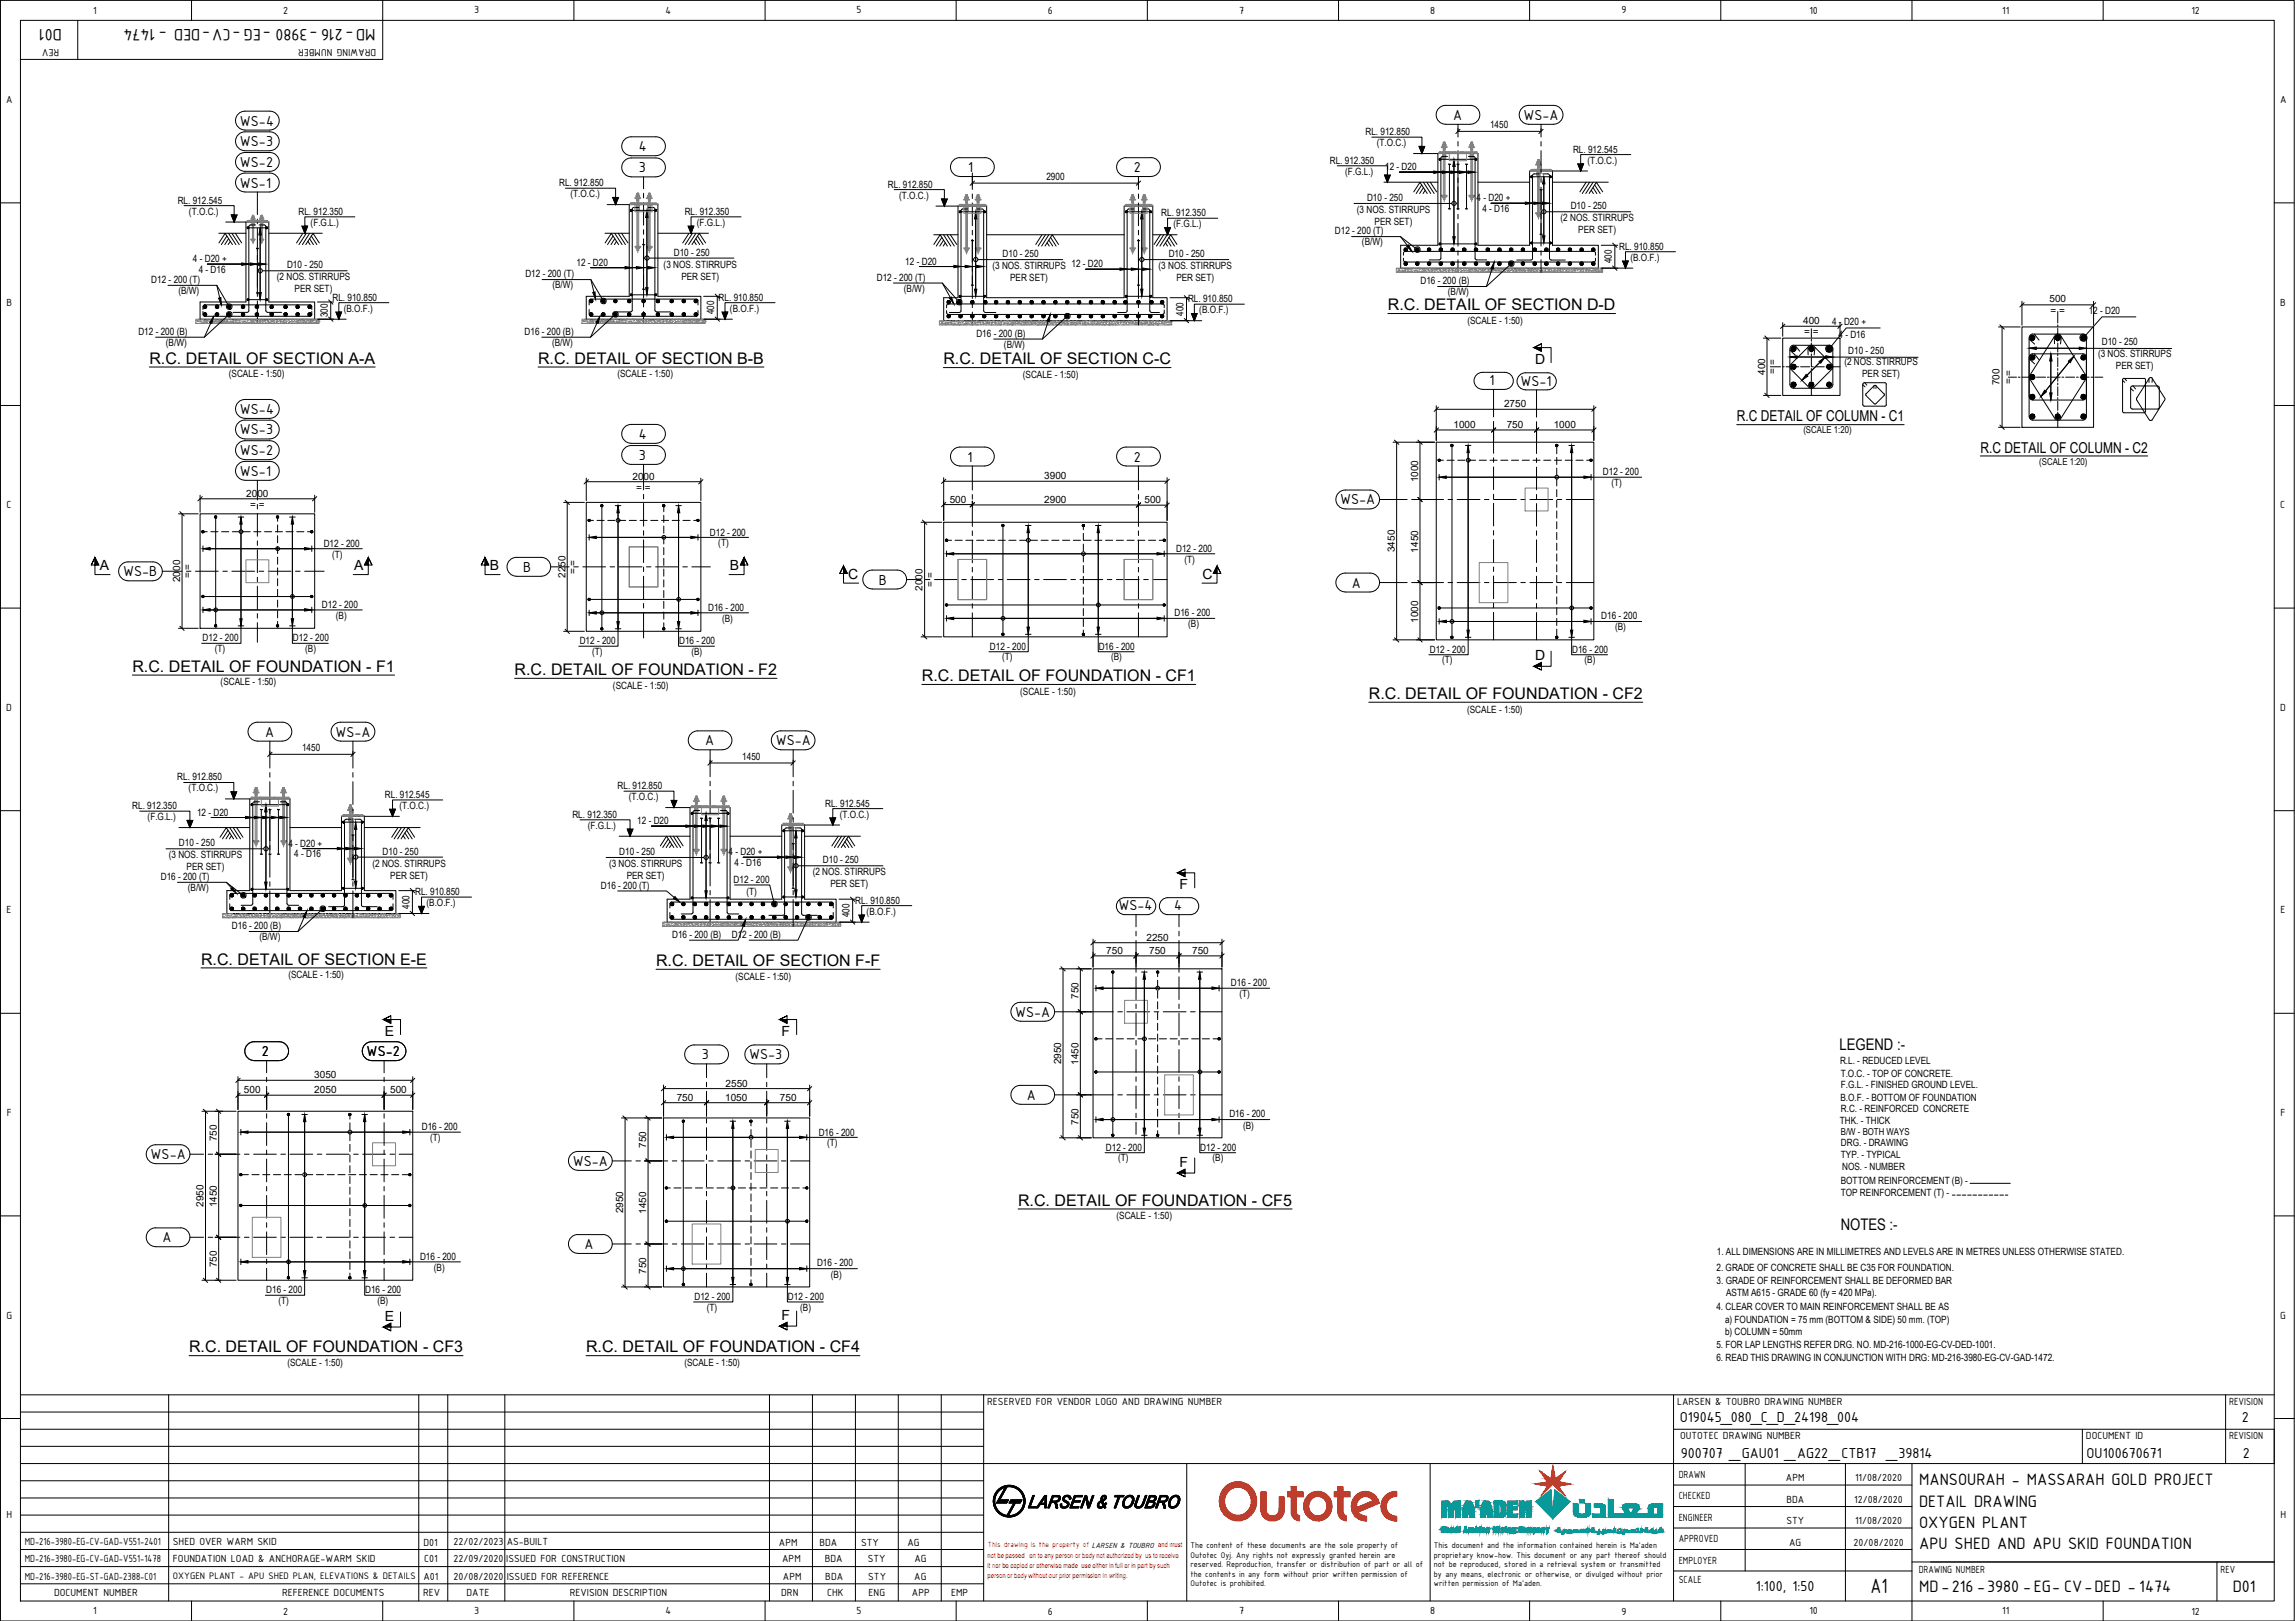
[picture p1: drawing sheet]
<svg xmlns="http://www.w3.org/2000/svg" width="841mm" height="594mm" viewBox="0 0 841 594" stroke-linecap="round" stroke-linejoin="round" font-family="sans-serif">
<defs><g id="words">
<text font-size="8.1" x="685.4" y="583.9">A1</text>
<g font-size="6.5">
<text x="22.7" y="10.6" transform="rotate(-180 22.7 10.6)">D01</text>
<text x="137.6" y="10.6" transform="rotate(-180 137.6 10.6)">MD-216 -3980 -EG -CV-DED - 1474</text>
<text x="703.3" y="544.3">MANSOURAH - MASSARAH GOLD PROJECT</text>
<text x="703.3" y="552.1">DETAIL DRAWING</text>
<text x="703.3" y="560">OXYGEN PLANT</text>
<text x="703.3" y="567.9">APU SHED AND APU SKID FOUNDATION</text>
<text x="703.3" y="583.6">MD-216 -3980 -EG- CV-DED - 1474</text>
<text x="818.2" y="583.6">D01</text>
</g>
<g font-size="5.9">
<text x="508.6" y="113.7">R.C. DETAIL OF SECTION D-D</text>
<text x="54.7" y="133.3">R.C. DETAIL OF SECTION A-A</text>
<text x="197.2" y="133.3">R.C. DETAIL OF SECTION B-B</text>
<text x="345.7" y="133.5">R.C. DETAIL OF SECTION C-C</text>
<text x="48.5" y="246.1">R.C. DETAIL OF FOUNDATION - F1</text>
<text x="188.6" y="247.3">R.C. DETAIL OF FOUNDATION - F2</text>
<text x="337.8" y="249.6">R.C. DETAIL OF FOUNDATION - CF1</text>
<text x="501.6" y="256.1">R.C. DETAIL OF FOUNDATION - CF2</text>
<text x="73.7" y="353.5">R.C. DETAIL OF SECTION E-E</text>
<text x="240.4" y="354">R.C. DETAIL OF SECTION F-F</text>
<text x="674.1" y="385">LEGEND :-</text>
<text x="373.1" y="441.8">R.C. DETAIL OF FOUNDATION - CF5</text>
<text x="674.5" y="450.9">NOTES :-</text>
<text x="69.3" y="495.6">R.C. DETAIL OF FOUNDATION - CF3</text>
<text x="214.8" y="495.6">R.C. DETAIL OF FOUNDATION - CF4</text>
</g>
<g font-size="5.7">
<text x="87.9" y="46">WS-4</text>
<text x="532.5" y="43.9">A</text>
<text x="558.3" y="43.9">WS-A</text>
<text x="87.9" y="53.6">WS-3</text>
<text x="234.1" y="55.4">4</text>
<text x="87.9" y="61.2">WS-2</text>
<text x="234.1" y="63.2">3</text>
<text x="354.8" y="63">1</text>
<text x="415.5" y="63">2</text>
<text x="87.9" y="68.7">WS-1</text>
<text x="545.9" y="141.3">1</text>
<text x="557.2" y="141.4">WS-1</text>
<text x="87.9" y="151.7">WS-4</text>
<text x="87.9" y="159.2">WS-3</text>
<text x="234.1" y="160.8">4</text>
<text x="87.9" y="166.8">WS-2</text>
<text x="234.1" y="168.6">3</text>
<text x="354.5" y="169.1">1</text>
<text x="415.5" y="169.1">2</text>
<text x="87.9" y="174.4">WS-1</text>
<text x="491.2" y="184.9">WS-A</text>
<text x="191.7" y="209.6">B</text>
<text x="45.1" y="211.2">WS-B</text>
<text x="322.1" y="214.2">B</text>
<text x="495.4" y="215.3">A</text>
<text x="97.1" y="270">A</text>
<text x="122.9" y="270">WS-A</text>
<text x="258.4" y="273.1">A</text>
<text x="284.3" y="273.1">WS-A</text>
<text x="409.9" y="333.6">WS-4</text>
<text x="430.3" y="333.6">4</text>
<text x="372" y="372.6">WS-A</text>
<text x="95.9" y="387.1">2</text>
<text x="134.4" y="387.1">WS-2</text>
<text x="257.2" y="388.3">3</text>
<text x="274.6" y="388.3">WS-3</text>
<text x="376.3" y="403.1">A</text>
<text x="55.2" y="424.8">WS-A</text>
<text x="209.9" y="427.3">WS-A</text>
<text x="59.5" y="455.3">A</text>
<text x="214.2" y="457.7">A</text>
<text x="615.6" y="521.2">O19045_080_C_D_24198_004</text>
<text x="821.5" y="521.2">2</text>
<text x="615.9" y="534.3">900707 _GAU01 _AG22_CTB17 _39814</text>
<text x="764.7" y="534.3">OU100670671</text>
<text x="821.9" y="534.3">2</text>
<text x="643.5" y="583.1">1:100, 1:50</text>
</g>
<g font-size="5.5">
<text x="636.4" y="154.4">R.C DETAIL OF COLUMN - C1</text>
<text x="725.7" y="165.9">R.C DETAIL OF COLUMN - C2</text>
</g>
<g font-size="5.1">
<text x="562.5" y="133.3">D</text>
<text x="36.6" y="208.9">A</text>
<text x="129.8" y="208.9">A</text>
<text x="179.5" y="208.9">B</text>
<text x="267.5" y="208.9">B</text>
<text x="310.8" y="212.1">C</text>
<text x="440.6" y="212.1">C</text>
<text x="562.5" y="241.9">D</text>
<text x="432.2" y="325.8">F</text>
<text x="141" y="379.6">E</text>
<text x="286.4" y="379.6">F</text>
<text x="432.2" y="427.7">F</text>
<text x="141" y="484.1">E</text>
<text x="286.4" y="483.8">F</text>
</g>
<g font-size="4.1">
<text x="34.2" y="5">1</text>
<text x="103.8" y="5.1">2</text>
<text x="173.8" y="4.9">3</text>
<text x="243.8" y="5">4</text>
<text x="313.9" y="4.9">5</text>
<text x="384" y="5.1">6</text>
<text x="454.1" y="5">7</text>
<text x="524.1" y="5">8</text>
<text x="594.2" y="4.9">9</text>
<text x="663.1" y="5">10</text>
<text x="733.7" y="5">11</text>
<text x="803.1" y="5.1">12</text>
<text x="21.7" y="17.9" transform="rotate(-180 21.7 17.9)">REV</text>
<text x="137.8" y="17.9" transform="rotate(-180 137.8 17.9)">DRAWING NUMBER</text>
<text x="2.2" y="37.7">A</text>
<text x="835.5" y="37.7">A</text>
<text x="2.4" y="112">B</text>
<text x="835.6" y="112">B</text>
<text x="2.4" y="186.2">C</text>
<text x="835.6" y="186.2">C</text>
<text x="2.3" y="260.5">D</text>
<text x="835.6" y="260.5">D</text>
<text x="2.4" y="334.7">E</text>
<text x="835.7" y="334.7">E</text>
<text x="2.5" y="409">F</text>
<text x="835.7" y="409">F</text>
<text x="2.4" y="483.2">G</text>
<text x="835.6" y="483.2">G</text>
<text x="361.8" y="514.9">RESERVED FOR VENDOR LOGO AND DRAWING NUMBER</text>
<text x="614.6" y="514.9">LARSEN &amp; TOUBRO DRAWING NUMBER</text>
<text x="816.9" y="514.9">REVISION</text>
<text x="615.7" y="527.4">OUTOTEC DRAWING NUMBER</text>
<text x="764.4" y="527.4">DOCUMENT ID</text>
<text x="816.9" y="527.4">REVISION</text>
<text x="615.2" y="541.6">DRAWN</text>
<text x="654.5" y="542.9">APM</text>
<text x="679.8" y="542.9">11/08/2020</text>
<text x="615.2" y="549.5">CHECKED</text>
<text x="654.6" y="550.8">BDA</text>
<text x="679.5" y="550.8">12/08/2020</text>
<text x="2.4" y="556.4">H</text>
<text x="615.2" y="557.4">ENGINEER</text>
<text x="835.7" y="556.4">H</text>
<text x="654.6" y="558.7">STY</text>
<text x="679.8" y="558.7">11/08/2020</text>
<text x="9.1" y="566.3">MD-216-3980-EG-CV-GAD-V551-2401</text>
<text x="63.4" y="566.3">SHED OVER WARM SKID</text>
<text x="155.2" y="566.6">D01</text>
<text x="166.2" y="566.4">22/02/2023</text>
<text x="185.7" y="566.2">AS-BUILT</text>
<text x="285.5" y="566.6">APM</text>
<text x="300.3" y="566.6">BDA</text>
<text x="315.6" y="566.6">STY</text>
<text x="332.6" y="566.6">AG</text>
<text x="615.2" y="565.2">APPROVED</text>
<text x="655.7" y="566.6">AG</text>
<text x="679.3" y="566.6">20/08/2020</text>
<text x="9.1" y="572.6">MD-216-3980-EG-CV-GAD-V551-1478</text>
<text x="63.4" y="572.6">FOUNDATION LOAD &amp; ANCHORAGE-WARM SKID</text>
<text x="155.4" y="572.6">C01</text>
<text x="166.2" y="572.6">22/09/2020</text>
<text x="185.5" y="572.6">ISSUED FOR CONSTRUCTION</text>
<text x="286.6" y="572.6">APM</text>
<text x="302.2" y="572.6">BDA</text>
<text x="318" y="572.6">STY</text>
<text x="335.1" y="572.6">AG</text>
<text x="615.2" y="573.1">EMPLOYER</text>
<text x="9.1" y="578.9">MD-216-3980-EG-ST-GAD-2388-C01</text>
<text x="155.2" y="578.9">A01</text>
<text x="166.2" y="578.9">20/08/2020</text>
<text x="185.7" y="578.9">ISSUED FOR REFERENCE</text>
<text x="286.9" y="578.9">APM</text>
<text x="302.4" y="578.9">BDA</text>
<text x="318.2" y="578.9">STY</text>
<text x="335" y="578.9">AG</text>
<text x="615.2" y="580.3">SCALE</text>
<text x="703.1" y="576.3">DRAWING NUMBER</text>
<text x="813.8" y="576.3">REV</text>
<text x="19.8" y="584.9">DOCUMENT NUMBER</text>
<text x="103.4" y="584.9">REFERENCE DOCUMENTS</text>
<text x="155.1" y="584.9">REV</text>
<text x="171" y="584.9">DATE</text>
<text x="208.8" y="584.9">REVISION DESCRIPTION</text>
<text x="286.3" y="584.9">DRN</text>
<text x="303.1" y="584.9">CHK</text>
<text x="318.3" y="584.9">ENG</text>
<text x="334.2" y="584.9">APP</text>
<text x="348.6" y="584.9">EMP</text>
<text x="34.2" y="591.6">1</text>
<text x="103.8" y="591.7">2</text>
<text x="173.8" y="591.6">3</text>
<text x="243.8" y="591.6">4</text>
<text x="313.9" y="591.6">5</text>
<text x="384" y="591.7">6</text>
<text x="454.1" y="591.6">7</text>
<text x="524.1" y="591.6">8</text>
<text x="594.2" y="591.7">9</text>
<text x="663.1" y="591.6">10</text>
<text x="733.7" y="591.6">11</text>
<text x="803.1" y="591.7">12</text>
</g>
<g font-size="3.7">
<text x="546.1" y="47">1450</text>
<text x="500.4" y="49.5">RL. 912.850</text>
<text x="504.5" y="53.6">(T.O.C.)</text>
<text x="576.5" y="55.9">RL. 912.545</text>
<text x="581.8" y="60">(T.O.C.)</text>
<text x="487.3" y="60">RL. 912.350</text>
<text x="492.9" y="64.1">(F.G.L.)</text>
<text x="507.6" y="62.4">12 - D20</text>
<text x="204.9" y="68.2">RL. 912.850</text>
<text x="325.4" y="68.7">RL. 912.850</text>
<text x="383.5" y="66">2900</text>
<text x="65.1" y="74.6">RL. 912.545</text>
<text x="209" y="72.3">(T.O.C.)</text>
<text x="329.5" y="72.8">(T.O.C.)</text>
<text x="501" y="73.6">D10 - 250</text>
<text x="541.1" y="73.8">4 - D20 +</text>
<text x="543.2" y="77.6">4 - D16</text>
<text x="575.6" y="76.7">D10 - 250</text>
<text x="69.3" y="78.7">(T.O.C.)</text>
<text x="109.4" y="78.7">RL. 912.350</text>
<text x="113.8" y="82.7">(F.G.L.)</text>
<text x="250.9" y="78.7">RL. 912.350</text>
<text x="255.4" y="82.7">(F.G.L.)</text>
<text x="425.5" y="79.2">RL. 912.350</text>
<text x="430" y="83.3">(F.G.L.)</text>
<text x="497.2" y="78">(3 NOS. STIRRUPS</text>
<text x="503.7" y="82.5">PER SET)</text>
<text x="571.9" y="81.1">(2 NOS. STIRRUPS</text>
<text x="489.2" y="85.9">D12 - 200 (T)</text>
<text x="499.1" y="89.9">(B/W)</text>
<text x="578.4" y="85.5">PER SET)</text>
<text x="246.9" y="93.7">D10 - 250</text>
<text x="367.4" y="94.2">D10 - 250</text>
<text x="428.3" y="94.2">D10 - 250</text>
<text x="593.3" y="91.5">RL. 910.850</text>
<text x="597.5" y="95.5">(B.O.F.)</text>
<text x="70.7" y="96.1">4 - D20 +</text>
<text x="72.8" y="99.9">4 - D16</text>
<text x="105.2" y="98.4">D10 - 250</text>
<text x="192.5" y="101.7">D12 - 200 (T)</text>
<text x="211.3" y="97.4">12 - D20</text>
<text x="243.2" y="98.1">(3 NOS. STIRRUPS</text>
<text x="331.8" y="97">12 - D20</text>
<text x="363.7" y="98.6">(3 NOS. STIRRUPS 12 - D20</text>
<text x="424.6" y="98.6">(3 NOS. STIRRUPS</text>
<text x="590.7" y="96.5" transform="rotate(-90 590.7 96.5)">400</text>
<text x="55.5" y="103.7">D12 - 200 (T)</text>
<text x="65.4" y="107.8">(B/W)</text>
<text x="101.5" y="102.7">(2 NOS. STIRRUPS</text>
<text x="107.9" y="107.2">PER SET)</text>
<text x="202.4" y="105.7">(B/W)</text>
<text x="249.7" y="102.5">PER SET)</text>
<text x="321.3" y="102.9">D12 - 200 (T)</text>
<text x="331.2" y="106.9">(B/W)</text>
<text x="370.2" y="103">PER SET)</text>
<text x="431.1" y="103">PER SET)</text>
<text x="520.5" y="104.2">D16 - 200 (B)</text>
<text x="121.8" y="110.2">RL. 910.850</text>
<text x="263.4" y="110.2">RL. 910.850</text>
<text x="435.4" y="110.7">RL. 910.850</text>
<text x="530.6" y="108.2">(B/W)</text>
<text x="751" y="110.8">500</text>
<text x="120.1" y="116.3" transform="rotate(-90 120.1 116.3)">300</text>
<text x="126" y="114.2">(B.O.F.)</text>
<text x="261.7" y="115.2" transform="rotate(-90 261.7 115.2)">400</text>
<text x="267.5" y="114.2">(B.O.F.)</text>
<text x="433.7" y="115.8" transform="rotate(-90 433.7 115.8)">400</text>
<text x="439.5" y="114.8">(B.O.F.)</text>
<text x="537.7" y="118.7">(SCALE - 1:50)</text>
<text x="660.8" y="118.9">400</text>
<text x="671.4" y="119.2">4 - D20 +</text>
<text x="751.5" y="115.2">= =</text>
<text x="765.4" y="115.1">12 - D20</text>
<text x="50.7" y="122.7">D12 - 200 (B)</text>
<text x="192.2" y="122.8">D16 - 200 (B)</text>
<text x="357.8" y="123.4">D16 - 200 (B)</text>
<text x="661.1" y="122.9">= =</text>
<text x="673.7" y="123.8">4 - D16</text>
<text x="60.8" y="126.8">(B/W)</text>
<text x="202.3" y="126.8">(B/W)</text>
<text x="367.9" y="127.4">(B/W)</text>
<text x="677.3" y="129.8">D10 - 250</text>
<text x="768.9" y="131">(3 NOS. STIRRUPS</text>
<text x="770.2" y="126.6">D10 - 250</text>
<text x="646.8" y="137.4" transform="rotate(-90 646.8 137.4)">400</text>
<text x="650.8" y="137" transform="rotate(-90 650.8 137)">= =</text>
<text x="675.9" y="133.8">(2 NOS. STIRRUPS</text>
<text x="775.4" y="135.4">PER SET)</text>
<text x="83.9" y="138.3">(SCALE - 1:50)</text>
<text x="226.3" y="138.3">(SCALE - 1:50)</text>
<text x="374.8" y="138.6">(SCALE - 1:50)</text>
<text x="682.4" y="138.2">PER SET)</text>
<text x="732.8" y="141.3" transform="rotate(-90 732.8 141.3)">700</text>
<text x="737.2" y="140.9" transform="rotate(-90 737.2 140.9)">= =</text>
<text x="551.2" y="149.3">2750</text>
<text x="532.6" y="156.9">1000</text>
<text x="552.2" y="156.9">750</text>
<text x="569.4" y="156.9">1000</text>
<text x="231.8" y="175.9">2000</text>
<text x="233.2" y="179.8">= =</text>
<text x="382.7" y="175.7">3900</text>
<text x="519.7" y="176.8" transform="rotate(-90 519.7 176.8)">1000</text>
<text x="587.4" y="174.3">D12 - 200</text>
<text x="590.5" y="178.2">(T)</text>
<text x="90.3" y="182.1">2000</text>
<text x="348" y="184.2">500</text>
<text x="382.7" y="184.3">2900</text>
<text x="419.4" y="184.4">500</text>
<text x="91.7" y="186.1">= =</text>
<text x="260.1" y="196.3">D12 - 200</text>
<text x="118.6" y="200.5">D12 - 200</text>
<text x="263.2" y="200.2">(T)</text>
<text x="431" y="202.3">D12 - 200</text>
<text x="511.1" y="202.4" transform="rotate(-90 511.1 202.4)">3450</text>
<text x="519.7" y="202.5" transform="rotate(-90 519.7 202.5)">1450</text>
<text x="121.7" y="204.4">(T)</text>
<text x="434.1" y="206.2">(T)</text>
<text x="66" y="213.3" transform="rotate(-90 66 213.3)">2000</text>
<text x="70" y="211.9" transform="rotate(-90 70 211.9)">= =</text>
<text x="207.2" y="211.8" transform="rotate(-90 207.2 211.8)">2250</text>
<text x="211.2" y="210.4" transform="rotate(-90 211.2 210.4)">= =</text>
<text x="342.1" y="215.1" transform="rotate(-90 342.1 215.1)">= =</text>
<text x="338.1" y="216.5" transform="rotate(-90 338.1 216.5)">2000</text>
<text x="118" y="222.7">D12 - 200</text>
<text x="123.1" y="226.8">(B)</text>
<text x="259.5" y="223.8">D16 - 200</text>
<text x="264.6" y="227.9">(B)</text>
<text x="430.4" y="225.8">D16 - 200</text>
<text x="586.8" y="227">D16 - 200</text>
<text x="435.4" y="229.9">(B)</text>
<text x="519.7" y="228.2" transform="rotate(-90 519.7 228.2)">1000</text>
<text x="591.9" y="231">(B)</text>
<text x="74.3" y="235">D12 - 200</text>
<text x="78.7" y="238.9">(T)</text>
<text x="107.4" y="235">D12 - 200</text>
<text x="111.8" y="238.9">(B)</text>
<text x="212.4" y="236.1">D12 - 200</text>
<text x="217" y="240">(T)</text>
<text x="248.9" y="236.1">D16 - 200</text>
<text x="253.4" y="240">(B)</text>
<text x="362.8" y="238.1">D12 - 200</text>
<text x="402.6" y="238.1">D16 - 200</text>
<text x="524" y="239.2">D12 - 200</text>
<text x="576.1" y="239.2">D16 - 200</text>
<text x="367.2" y="242">(T)</text>
<text x="407.2" y="242">(B)</text>
<text x="528.4" y="243.1">(T)</text>
<text x="580.6" y="243.1">(B)</text>
<text x="80.9" y="251.2">(SCALE - 1:50)</text>
<text x="224.6" y="252.4">(SCALE - 1:50)</text>
<text x="373.8" y="254.6">(SCALE - 1:50)</text>
<text x="537.6" y="261.2">(SCALE - 1:50)</text>
<text x="110.7" y="275.4">1450</text>
<text x="272" y="278.5">1450</text>
<text x="65" y="286">RL. 912.850</text>
<text x="69.1" y="290">(T.O.C.)</text>
<text x="141.1" y="292.4">RL. 912.545</text>
<text x="226.3" y="289.2">RL. 912.850</text>
<text x="230.5" y="293.2">(T.O.C.)</text>
<text x="48.5" y="296.5">RL. 912.350</text>
<text x="72.2" y="298.9">12 - D20</text>
<text x="146.4" y="296.5">(T.O.C.)</text>
<text x="209.8" y="299.6">RL. 912.350</text>
<text x="302.4" y="295.6">RL. 912.545</text>
<text x="307.7" y="299.6">(T.O.C.)</text>
<text x="54.1" y="300.5">(F.G.L.)</text>
<text x="215.4" y="303.7">(F.G.L.)</text>
<text x="233.6" y="302.1">12 - D20</text>
<text x="65.6" y="310.1">D10 - 250</text>
<text x="105.7" y="310.3">4 - D20 +</text>
<text x="61.8" y="314.6">(3 NOS. STIRRUPS</text>
<text x="107.8" y="314.1">4 - D16</text>
<text x="136.5" y="317.6">(2 NOS. STIRRUPS</text>
<text x="140.2" y="313.2">D10 - 250</text>
<text x="223.2" y="317.7">(3 NOS. STIRRUPS</text>
<text x="226.9" y="313.3">D10 - 250</text>
<text x="267" y="313.5">4 - D20 +</text>
<text x="269.2" y="317.3">4 - D16</text>
<text x="301.5" y="316.4">D10 - 250</text>
<text x="58.9" y="322.5">D16 - 200 (T)</text>
<text x="68.4" y="319">PER SET)</text>
<text x="143" y="322">PER SET)</text>
<text x="229.7" y="322.2">PER SET)</text>
<text x="268.8" y="323.5">D12 - 200</text>
<text x="297.8" y="320.8">(2 NOS. STIRRUPS</text>
<text x="68.8" y="326.6">(B/W)</text>
<text x="152.1" y="328">RL. 910.850</text>
<text x="220.2" y="325.7">D16 - 200 (T)</text>
<text x="273.6" y="327.9">(T)</text>
<text x="304.3" y="325.2">PER SET)</text>
<text x="150" y="333.1" transform="rotate(-90 150 333.1)">400</text>
<text x="156.3" y="332">(B.O.F.)</text>
<text x="313.4" y="331.1">RL. 910.850</text>
<text x="317.6" y="335.2">(B.O.F.)</text>
<text x="85" y="340.6">D16 - 200 (B)</text>
<text x="311.4" y="336.2" transform="rotate(-90 311.4 336.2)">400</text>
<text x="95.1" y="344.6">(B/W)</text>
<text x="246.3" y="343.8">D16 - 200 (B)</text>
<text x="268.2" y="343.8">D12 - 200 (B)</text>
<text x="420.2" y="344.8">2250</text>
<text x="405.4" y="349.6">750</text>
<text x="421.1" y="349.6">750</text>
<text x="436.9" y="349.6">750</text>
<text x="105.7" y="358.5">(SCALE - 1:50)</text>
<text x="269.5" y="359.1">(SCALE - 1:50)</text>
<text x="395.2" y="366" transform="rotate(-90 395.2 366)">750</text>
<text x="451.1" y="361.5">D16 - 200</text>
<text x="454.2" y="365.4">(T)</text>
<text x="674.3" y="389.9">R.L. - REDUCED LEVEL</text>
<text x="115.1" y="395.2">3050</text>
<text x="388.9" y="390.1" transform="rotate(-90 388.9 390.1)">2950</text>
<text x="395.2" y="390.2" transform="rotate(-90 395.2 390.2)">1450</text>
<text x="674.5" y="394.7">T.O.C. - TOP OF CONCRETE.</text>
<text x="89.4" y="400.7">500</text>
<text x="115.2" y="400.7">2050</text>
<text x="143" y="400.7">500</text>
<text x="265.9" y="398.3">2550</text>
<text x="674.6" y="398.8">F.G.L. - FINISHED GROUND LEVEL.</text>
<text x="248" y="403.5">750</text>
<text x="265.7" y="403.5">1050</text>
<text x="285.8" y="403.5">750</text>
<text x="674.5" y="403.4">B.O.F. - BOTTOM OF FOUNDATION</text>
<text x="674.6" y="407.4">R.C. - REINFORCED CONCRETE</text>
<text x="395.2" y="412.2" transform="rotate(-90 395.2 412.2)">750</text>
<text x="450.5" y="409.5">D16 - 200</text>
<text x="455.5" y="413.6">(B)</text>
<text x="674.2" y="412">THK. - THICK</text>
<text x="79.4" y="418.2" transform="rotate(-90 79.4 418.2)">750</text>
<text x="154.6" y="414.2">D16 - 200</text>
<text x="157.6" y="418.2">(T)</text>
<text x="300" y="416.2">D16 - 200</text>
<text x="236.8" y="420.7" transform="rotate(-90 236.8 420.7)">750</text>
<text x="303.1" y="420.1">(T)</text>
<text x="405.3" y="421.7">D12 - 200</text>
<text x="409.8" y="425.6">(T)</text>
<text x="439.8" y="421.7">D12 - 200</text>
<text x="444.3" y="425.6">(B)</text>
<text x="674.6" y="420.2">DRG. - DRAWING</text>
<text x="674.6" y="424.6">TYP. - TYPICAL</text>
<text x="675" y="428.9">NOS. - NUMBER</text>
<text x="674.6" y="433.8">BOTTOM REINFORCEMENT (B) -</text>
<text x="74.6" y="442.3" transform="rotate(-90 74.6 442.3)">2950</text>
<text x="79.4" y="442.4" transform="rotate(-90 79.4 442.4)">1450</text>
<text x="674.6" y="438.2">TOP REINFORCEMENT (T) -</text>
<text x="228.3" y="444.7" transform="rotate(-90 228.3 444.7)">2950</text>
<text x="236.8" y="444.9" transform="rotate(-90 236.8 444.9)">1450</text>
<text x="409.2" y="446.9">(SCALE - 1:50)</text>
<text x="153.9" y="461.7">D16 - 200</text>
<text x="629.2" y="460.1">1. ALL DIMENSIONS ARE IN MILLIMETRES AND LEVELS ARE IN METRES UNLESS OTHERWISE STATED.</text>
<text x="79.4" y="464.4" transform="rotate(-90 79.4 464.4)">750</text>
<text x="159" y="465.8">(B)</text>
<text x="236.8" y="466.9" transform="rotate(-90 236.8 466.9)">750</text>
<text x="299.4" y="464.2">D16 - 200</text>
<text x="629" y="465.6">2. GRADE OF CONCRETE SHALL BE C35 FOR FOUNDATION.</text>
<text x="97.6" y="473.9">D16 - 200</text>
<text x="133.8" y="473.9">D16 - 200</text>
<text x="304.5" y="468.3">(B)</text>
<text x="629.1" y="470.5">3. GRADE OF REINFORCEMENT SHALL BE DEFORMED BAR</text>
<text x="102.1" y="477.8">(T)</text>
<text x="138.3" y="477.8">(B)</text>
<text x="254.5" y="476.3">D12 - 200</text>
<text x="288.8" y="476.3">D12 - 200</text>
<text x="632.5" y="475">ASTM A615 - GRADE 60 (fy = 420 MPa).</text>
<text x="259" y="480.3">(T)</text>
<text x="293.2" y="480.3">(B)</text>
<text x="629" y="480.1">4. CLEAR COVER TO MAIN REINFORCEMENT SHALL BE AS</text>
<text x="632.2" y="484.7">a) FOUNDATION = 75 mm (BOTTOM &amp; SIDE) 50 mm. (TOP)</text>
<text x="632.2" y="489.1">b) COLUMN = 50mm</text>
<text x="629" y="494.1">5. FOR LAP LENGTHS REFER DRG. NO. MD-216-1000-EG-CV-DED-1001.</text>
<text x="105.3" y="500.6">(SCALE - 1:50)</text>
<text x="250.8" y="500.6">(SCALE - 1:50)</text>
<text x="629" y="498.7">6. READ THIS DRAWING IN CONJUNCTION WITH DRG: MD-216-3980-EG-CV-GAD-1472.</text>
<text x="63.4" y="578.7">OXYGEN PLANT - APU SHED PLAN, ELEVATIONS &amp; DETAILS</text>
</g>
<g font-size="3.5">
<text x="660.9" y="158.8">(SCALE 1:20)</text>
<text x="747.3" y="170.3">(SCALE 1:20)</text>
<text x="674.6" y="416.1">B/W - BOTH WAYS</text>
</g>
<g font-size="3.3">
<text x="436.2" y="567.3">The content of these documents are the sole property of</text>
<text x="525.5" y="567.3">This document and the information contained herein is Ma'aden</text>
<text x="436.2" y="570.8">Outotec Oyj. Any rights not expressly granted herein are</text>
<text x="436.2" y="574.4">reserved. Reproduction, transfer or distribution of part or all of</text>
<text x="525.5" y="570.8">proprietary know-how. This document or any part thereof should</text>
<text x="525.5" y="574.4">not be reproduced, stored in a retrieval system or transmitted</text>
<text x="436.2" y="577.8">the contents in any form without prior written permission of</text>
<text x="436.2" y="581.3">Outotec is prohibited.</text>
<text x="525.5" y="577.8">by any means, electronic or otherwise, or divulged without prior</text>
<text x="525.5" y="581.3">written permission of Ma'aden.</text>
</g>
<text font-size="2.9" fill="#f00" x="362" y="567.1">This drawing is the property of LARSEN &amp; TOUBRO and must</text>
<g font-size="2.6" fill="#f00">
<text x="361.9" y="570.9">not be passed on to any person or body not authorized by us to receive</text>
<text x="361.9" y="574.7">it nor be copied or otherwise made use either in full or in part by such</text>
<text x="361.9" y="578.5">person or body without our prior permission in writing.</text>
</g>
</g></defs>
<!-- layer: CI-CEN -->
<g fill="none" stroke="#000" stroke-width=".37">
<path d="M534.3 45.6v4.6M534.3 51.9v1.6M534.3 55.2v8.3M564.7 45.6v4.6M564.7 51.9v1.6M564.7 55.2v8.3M94.3 70.4v8.2M235.8 64.8v4.4M235.8 70.8v1.7M235.8 74.2v8.3M356.3 64.7v4.7M356.3 71.1v1.6"/>
<path d="M356.3 74.4v8.3M417.2 64.7v4.7M417.2 71.1v1.6M417.2 74.4v8.3M534.3 65.2v1.7M534.3 68.6v8.2M534.3 78.5v1.7M564.7 65.2v1.7M564.7 68.6v8.2M564.7 78.5v1.7M94.3 80.3v1.7M94.3 83.6v8.4"/>
<path d="M94.3 93.6v1.7M94.3 97v8.3M235.8 84.2v1.7M235.8 87.5v8.4M235.8 97.5v1.7M356.3 84.4v1.7M356.3 87.7v8.4M356.3 97.7v1.7M417.2 84.4v1.7M417.2 87.7v8.4M417.2 97.7v1.7M534.3 81.8v8.4"/>
<path d="M534.3 91.9v1.6M534.3 95.2v4.6M564.7 81.8v8.4M564.7 91.9v1.6M564.7 95.2v4.6M94.3 106.9v1.7M94.3 110.3v8.2M235.8 100.9v8.3M235.8 110.8v1.7M235.8 114.2v4.3M356.3 101.1v8.3M356.3 111.1v1.6"/>
<path d="M356.3 114.4v4.7M417.2 101.1v8.3M417.2 111.1v1.6M417.2 114.4v4.7M754.1 114.2v4.2M754.1 119.1v.6M648.8 134.4h3.7M653.2 134.4h.6M654.5 134.4h3.4M658.5 134.4h.7M659.8 134.4h3.4M663.8 120.5v3.2"/>
<path d="M663.8 124.3v.7M663.8 125.7v3.3M663.8 129.7v.7M663.8 131v3.4M663.8 135.1v.6M663.8 136.4v3.3M663.9 134.4h.6M665.2 134.4h3.3M669.2 134.4h.6M670.5 134.4h3.8M736 138.2h3M739.6 138.2h.7"/>
<path d="M741 138.2h3.3M744.9 138.2h.7M746.3 138.2h3.3M750.3 138.2h.7M751.6 138.2h3.4M754.1 120.4v3.3M754.1 124.4v.7M754.1 125.7v3.3M754.1 129.7v.7M754.1 131.1v3.3M754.1 135.1v.6M754.1 136.4v3.3"/>
<path d="M755.6 138.2h.7M757 138.2h3.3M760.9 138.2h.7M762.3 138.2h3.3M766.3 138.2h.7M767.6 138.2h3M547.3 142.7v10.1M547.3 154.4v1.7M547.3 157.8v8.3M563.1 142.9v10M563.1 154.5v1.7M563.1 157.9v8.3"/>
<path d="M663.8 140.4v.6M663.8 141.7v3.2M754.1 140.4v.7M754.1 141.7v3.3M754.1 145.7v.7M754.1 147.1v3.3M754.1 151.1v.6M754.1 152.4v4.2M94.3 176v7.2M235.8 170.2v9.3M356.3 170.8v8.8M417.2 170.8v8.8"/>
<path d="M547.3 167.8v1.6M547.3 171.1v8.3M563.1 167.9v1.6M563.1 171.2v8.3M94.3 184.9v1.6M94.3 188.2v8.3M94.3 198.2v1.7M235.8 181.2v1.7M235.8 184.5v8.3M235.8 194.5v1.7M235.8 197.8v8.4M356.3 181.2v1.7"/>
<path d="M356.3 184.6v8.3M356.3 194.6v1.7M356.3 197.9v8.4M417.2 181.2v1.7M417.2 184.6v8.3M417.2 194.6v1.7M417.2 197.9v8.4M505.5 183.1h10.2M517.3 183.1h1.7M520.7 183.1h8.3M530.6 183.1h1.7M534 183.1h8.3"/>
<path d="M544 183.1h1.6M547.3 183.1h8.4M547.3 181.1v1.7M547.3 184.5v8.3M547.3 194.5v1.6M547.3 197.8v8.3M557.3 183.1h1.7M560.7 183.1h8.3M563.1 181.2v1.7M563.1 184.5v8.3M563.1 194.5v1.7M563.1 197.8v8.4"/>
<path d="M570.7 183.1h1.6M574 183.1h10.1M59.5 209.4h7.1M68.3 209.4h1.7M71.6 209.4h8.4M81.7 209.4h1.6M85 209.4h8.3M94.3 201.5v8.4M94.3 211.6v1.6M94.3 214.9v8.3M95 209.4h1.6M98.3 209.4h8.3"/>
<path d="M108.3 209.4h1.7M111.6 209.4h7.2M201.8 207.7h6.8M210.2 207.7h1.7M213.6 207.7h8.3M223.6 207.7h1.6M226.9 207.7h8.3M235.8 207.8v1.7M235.8 211.2v8.3M236.9 207.7h1.6M240.2 207.7h8.3M250.2 207.7h1.7"/>
<path d="M253.5 207.7h6.8M332.2 212.4h5.2M339.1 212.4h1.7M342.5 212.4h8.3M352.5 212.4h1.6M355.8 212.4h8.3M356.3 207.9v1.7M356.3 211.3v8.3M365.8 212.4h1.7M369.1 212.4h8.3M379.1 212.4h1.7M382.4 212.4h8.4"/>
<path d="M392.4 212.4h1.7M395.8 212.4h8.3M405.8 212.4h1.7M409.1 212.4h8.3M417.2 207.9v1.7M417.2 211.3v8.3M419.1 212.4h1.7M422.4 212.4h5.3M505.5 213.5h10.2M517.3 213.5h1.7M520.7 213.5h8.3M530.6 213.5h1.7"/>
<path d="M534 213.5h8.3M544 213.5h1.6M547.3 213.5h8.4M547.3 207.8v1.6M547.3 211.1v8.3M557.3 213.5h1.7M560.7 213.5h8.3M563.1 207.9v1.6M563.1 211.2v8.3M570.7 213.5h1.6M574 213.5h10.1M94.3 224.9v1.6"/>
<path d="M94.3 228.2v7.2M235.8 221.2v1.6M235.8 224.5v9.3M356.3 221.2v1.7M356.3 224.6v8.8M417.2 221.2v1.7M417.2 224.6v8.8M547.3 221.1v1.7M547.3 224.4v10.1M563.1 221.2v1.7M563.1 224.5v10M98.9 271.6v9.9"/>
<path d="M129.3 271.6v9.9M260.2 274.8v9.9M290.7 274.8v9.9M98.9 283.1v1.7M98.9 286.5v8.3M98.9 296.5v1.7M98.9 299.8v8.4M129.3 283.1v1.7M129.3 286.5v8.3M129.3 296.5v1.7M129.3 299.8v8.4M260.2 286.3v1.7"/>
<path d="M260.2 289.7v8.3M260.2 299.6v1.7M290.7 286.3v1.7M290.7 289.7v8.3M290.7 299.6v1.7M98.9 309.8v1.7M98.9 313.2v8.3M129.3 309.8v1.7M129.3 313.2v8.3M260.2 303v8.3M260.2 313v1.6M260.2 316.3v8.4"/>
<path d="M290.7 303v8.3M290.7 313v1.6M290.7 316.3v8.4M98.9 323.1v1.7M98.9 326.5v9.9M129.3 323.1v1.7M129.3 326.5v9.9M260.2 326.3v1.7M260.2 329.7v9.8M290.7 326.3v1.7M290.7 329.7v9.8M416.3 335.2v4.5"/>
<path d="M432.1 335.2v4.5M416.3 341.3v1.7M416.3 344.6v8.4M416.3 354.6v1.7M416.3 358v8.3M432.1 341.3v1.7M432.1 344.6v8.4M432.1 354.6v1.7M432.1 358v8.3M386.5 370.8h8.1M396.3 370.8h1.7M399.6 370.8h8.4"/>
<path d="M409.6 370.8h1.7M413 370.8h8.3M416.3 368v1.6M416.3 371.3v8.4M423 370.8h1.6M426.3 370.8h8.3M432.1 368v1.6M432.1 371.3v8.4M436.3 370.8h1.7M439.6 370.8h8.2M97.7 388.7v4.5M97.7 394.8v1.7"/>
<path d="M97.7 398.2v8.3M140.8 388.7v4.5M140.8 394.8v1.7M140.8 398.2v8.3M258.9 389.9v5M258.9 396.6v1.7M258.9 399.9v8.4M281 389.9v5M281 396.6v1.7M281 399.9v8.4M416.3 381.3v1.7M416.3 384.7v8.3"/>
<path d="M416.3 394.6v1.7M416.3 398v8.3M432.1 381.3v1.7M432.1 384.7v8.3M432.1 394.6v1.7M432.1 398v8.3M97.7 408.1v1.7M97.7 411.5v8.3M140.8 408.1v1.7M140.8 411.5v8.3M258.9 410v1.6M258.9 413.3v8.3"/>
<path d="M281 410v1.6M281 413.3v8.3M386.5 401.2h8.1M396.3 401.2h1.7M399.6 401.2h8.4M409.6 401.2h1.7M413 401.2h8.3M416.3 408v1.6M416.3 411.3v4.4M423 401.2h1.6M426.3 401.2h8.3M432.1 408v1.6"/>
<path d="M432.1 411.3v4.4M436.3 401.2h1.7M439.6 401.2h8.2M69.6 423h5M76.3 423h1.6M79.6 423h8.3M89.6 423h1.7M92.9 423h8.4M97.7 421.5v1.6M97.7 424.8v8.3M97.7 434.8v1.7M97.7 438.1v8.4"/>
<path d="M102.9 423h1.7M106.3 423h8.3M116.2 423h1.7M119.6 423h8.3M129.6 423h1.7M132.9 423h8.4M140.8 421.5v1.6M140.8 424.8v8.3M140.8 434.8v1.7M140.8 438.1v8.4M142.9 423h1.7M146.3 423h5"/>
<path d="M224.4 425.5h7M233 425.5h1.7M236.3 425.5h8.4M246.4 425.5h1.6M249.7 425.5h8.3M258.9 423.3v1.7M258.9 426.6v8.3M258.9 436.6v1.7M258.9 439.9v8.4M259.7 425.5h1.7M263 425.5h8.4M273 425.5h1.7"/>
<path d="M276.4 425.5h8.3M281 423.3v1.7M281 426.6v8.3M281 436.6v1.7M281 439.9v8.4M286.3 425.5h1.7M289.7 425.5h7M69.6 453.4h5M76.3 453.4h1.6M79.6 453.4h8.3M89.6 453.4h1.7M92.9 453.4h8.4"/>
<path d="M97.7 448.1v1.7M97.7 451.5v8.3M102.9 453.4h1.7M106.3 453.4h8.3M116.2 453.4h1.7M119.6 453.4h8.3M129.6 453.4h1.7M132.9 453.4h8.4M140.8 448.1v1.7M140.8 451.5v8.3M142.9 453.4h1.7M146.3 453.4h5"/>
<path d="M224.4 455.9h7M233 455.9h1.7M236.3 455.9h8.4M246.4 455.9h1.6M249.7 455.9h8.3M258.9 449.9v1.7M258.9 453.3v8.3M259.7 455.9h1.7M263 455.9h8.4M273 455.9h1.7M276.4 455.9h8.3M281 449.9v1.7"/>
<path d="M281 453.3v8.3M286.3 455.9h1.7M289.7 455.9h7M97.7 461.4v1.7M97.7 464.8v4.4M140.8 461.4v1.7M140.8 464.8v4.4M258.9 463.3v1.6M258.9 466.6v5M281 463.3v1.6M281 466.6v5"/>
</g>
<!-- layer: CI-DIM -->
<g fill="none" stroke="#000" stroke-width=".37">
<path d="M518 56.3h8.9M532.8 58.4v31M534.3 47.1v1M564.7 47.1v1h-30.4M222.5 75h8.1M237.1 77.1v30.9M343 75.5h8.1M356.3 63.4v4.8M356.3 67.1h60.9M357.5 77.6v31M417.2 66.1v2.1M418.4 77.6v31"/>
<path d="M507.2 66.8h19.7M512.8 63.1h25.1M541.6 66.8h18.9M546.4 74.5h18.8M565.7 64.8v24.2M568.9 66.8h20.5M568.9 62.7h12.8M76 96.8h18.8M80.2 85.5h9.9M82.7 81.4h7.4M95.3 83.5v26.3M98.5 85.5h19.6"/>
<path d="M216.5 98.1h20.9M221.7 85.5h8.9M241.1 85.5h18.5M337 97.7h20.8M342.2 86h8.9M361.6 86h50.3M397.8 98.7h20.9M422.4 86h8.9M513.2 86.7l2.6 3.4M546.8 98.5l-2.1 6.5M586.8 98.3h11.6M586.8 89.9h6"/>
<path d="M591.8 89.9v8.4M77.3 118.3l-2.4 5.3M79.5 104.6l1 4.6M116.3 117h10.6M116.3 110.7h6M121.2 110.7v6.3M216.5 102.5l1.1 4.6M218.8 118.3l-2.4 5.3M257.9 117h10.5M257.9 108.6h6M262.8 108.6v8.4M345.3 103.7l3 5.4"/>
<path d="M384.1 117.7l-2.1 6.6M428.8 117.5h11.6M428.8 109.1h7M434.8 109.1v8.4M653.3 118.3v4.9M653.3 119.6h21M674.3 118.3v4.9M732.4 119.8h7.9M733.7 119.8v36.8M741 110.4v8.8M741 111.7h26.2M767.2 110.4v8.8"/>
<path d="M646.2 123.9h6.4M647.5 123.9v21M655.9 130.8l47 .2M668.7 131l-8.4 8.4M743.6 127.6l52.2 .1M751.5 129.7v16.9M758.3 132.6l-10.4 12.7M760 130.6l-10.4 12.7M526.3 148.7v12.7M526.3 150h57.8M526.3 157.6h57.8M547.3 156.3v5.1"/>
<path d="M563.1 156.3v5.1M584.1 148.7v12.7M646.2 144.9h6.4M732.4 156.6h7.9M214.8 175.2v8.3M214.8 176.5h42M256.8 175.2v8.3M345.8 175.1v15.7M345.8 176.4h81.9M427.7 175.1v15.7M510.5 162.1h15.2M511.8 162.1v72.4"/>
<path d="M520.4 162.1v72.4M527.4 173.9v2M527.4 174.9h74.2M537 163.3h2M538 163.3v76.7h-14.4M574.9 163.3h2.1M575.9 163.3v76.7h13.2M583.1 173.9v2M65.4 188.3h7.2M66.7 188.3v42M73.3 181.5v6.3M73.3 182.8h42"/>
<path d="M87.3 189.5h2M88.3 189.5v46.3h-14.4M106.1 189.5h2.1M107.1 189.5v46.3h13.2M115.3 181.5v6.3M206.5 184.1h7.7M207.9 184.1v47.3M215.9 195.9v2.1M215.9 196.9h58.4M225.5 185.3h2M226.5 185.3v51.5h-14.4M247.6 185.3h2.1"/>
<path d="M248.7 185.3v51.5h13.1M255.8 195.9v2.1M337.5 191.4h7.6M338.8 191.4v42M345.8 184.9h10.5M356.3 183.6v2.2M356.3 185.1h60.9M375.8 192.6h2M376.8 192.6v46.3h-14.4M401.4 192.6h2.1M402.5 192.6v46.3h13.1M417.2 183.7v3.2"/>
<path d="M417.2 185.1h10.5M519 183.1h6.7M74.4 200.1v2M74.4 201.1h58.4M114.3 200.1v2M346.9 201.9v2.1M346.9 203h98.3M426.6 201.9v2.1M519 213.5h6.7M65.4 230.3h7.2M74.4 222.5v2.1M74.4 223.5h58.4"/>
<path d="M87.3 229.4h2M106.1 229.4h2.1M114.3 222.5v2.1M206.5 231.4h7.7M215.9 223.6v2M215.9 224.6h58.4M225.5 230.4h2M247.6 230.4h2.1M255.8 223.6v2M337.5 233.4h7.6M346.9 225.6v2M346.9 226.6h98.3"/>
<path d="M375.8 232.5h2M401.4 232.5h2.1M426.6 225.6v2M510.5 234.5h15.2M527.4 226.8v1.9M527.4 227.8h74.2M537 233.6h2M574.9 233.6h2.1M583.1 226.8v1.9M98.9 275.4v.9M129.3 275.4v1.1h-30.4M260.2 278.6v.9"/>
<path d="M290.7 278.6v1h-30.5M77.4 299.6h25.1M82.6 292.8h8.9M97.5 294.9v31M133.5 299.2h12.8M243.9 296h9M258.7 298.1v31M65.6 303.3h25.9M106.3 303.3h18.8M111 311h18.8M130.3 301.3v24.3M133.5 303.3h20.5"/>
<path d="M226.9 306.5h26M238.7 302.8h25.1M267.5 306.5h19M272.3 314.2h18.8M291.7 304.5v24.2M294.9 306.5h20.4M294.9 302.4h12.8M82.9 323.4l2 2.1M111.5 336.1l-2.3 5.3M146.1 334.8h11.1M146.1 326.4h6.1M151.1 326.4v8.4"/>
<path d="M226.4 326.5h17.9l2.8 2.4M272.4 339.4l-1.9 5.2h-17.9M307.5 338h11M307.5 329.5h6M312.5 329.5v8.5M388.2 355.1h11.7M389.6 355.1v61.9M395.9 355.1v61.9M400.6 344.2v10.2M400.6 345.5h47.2M400.6 350.3h47.2M416.3 349v5.4"/>
<path d="M418.3 356.2h2.1M419.4 356.2v66.3h-14.4M432.1 349v5.4M438.7 356.2h2M439.7 356.2v66.3h13.1M447.8 344.2v10.2M394.6 370.8h5.3M401.6 361.2v2M401.6 362.2h63.7M446.7 361.2v2M87.2 394.6v12M87.2 395.9h64.1"/>
<path d="M151.3 394.6v12M243.2 397.7v11.4M243.2 399h53.5M296.7 397.7v11.4M74 407.3h12.5M75.3 407.3v61.9M80.1 407.3v61.9M87.2 401.4h64.1M88.3 413.9v2M88.3 414.9h80.4M97.7 400.1v6.5M110.6 408.4h2"/>
<path d="M111.6 408.4v66.3h-14.4M132.6 408.4h2.1M133.6 408.4v66.3h13.2M140.8 400.1v6.5M150.2 413.9v2M227.8 409.7h14.7M229.1 409.7v61.9M237.5 409.7v61.9M243.2 404.1h53.5M244.2 415.8v2M244.2 416.8h70M258.9 402.8v6.3"/>
<path d="M267.5 410.9h2.1M268.6 410.9v66.3h-14.4M281 402.8v6.3M287.5 410.9h2.1M288.5 410.9v66.3h13.2M295.7 415.8v2M388.2 417h11.7M394.6 401.2h5.3M401.6 409.3v2M401.6 410.3h63.7M418.3 416.1h2.1M438.7 416.1h2"/>
<path d="M446.7 409.3v2M78.8 423h7.7M236.2 425.5h6.3M78.8 453.4h7.7M236.2 455.9h6.3M74 469.2h12.5M88.3 461.4v2.1M88.3 462.5h80.4M110.6 468.3h2M132.6 468.3h2.1M150.2 461.4v2.1M227.8 471.6h14.7"/>
<path d="M244.2 463.9v2.1M244.2 465h70M267.5 470.8h2.1M287.5 470.8h2.1M295.7 463.9v2.1"/>
<circle cx="538" cy="168.6" r=".7"/>
<circle cx="570.5" cy="174.9" r=".7"/>
<circle cx="88.3" cy="194.9" r=".7"/>
<circle cx="226.5" cy="190.7" r=".7"/>
<circle cx="243.3" cy="196.9" r=".7"/>
<circle cx="376.8" cy="198" r=".7"/>
<circle cx="101.7" cy="201.1" r=".7"/>
<circle cx="107.2" cy="218.6" r=".7"/>
<circle cx="248.7" cy="219.7" r=".7"/>
<circle cx="397" cy="202.9" r=".7"/>
<circle cx="79.1" cy="223.5" r=".7"/>
<circle cx="220.6" cy="224.6" r=".7"/>
<circle cx="367.6" cy="226.6" r=".7"/>
<circle cx="402.5" cy="221.7" r=".7"/>
<circle cx="532.1" cy="227.7" r=".7"/>
<circle cx="576" cy="222.8" r=".7"/>
<circle cx="424.2" cy="362.2" r=".7"/>
<circle cx="419.4" cy="380.7" r=".7"/>
<circle cx="439.7" cy="392.8" r=".7"/>
<circle cx="128.2" cy="414.9" r=".7"/>
<circle cx="275.2" cy="416.8" r=".7"/>
<circle cx="407.8" cy="410.3" r=".7"/>
<circle cx="111.7" cy="430.5" r=".7"/>
<circle cx="268.6" cy="435.3" r=".7"/>
<circle cx="133.7" cy="441.8" r=".7"/>
<circle cx="288.6" cy="447.5" r=".7"/>
<circle cx="105.7" cy="462.4" r=".7"/>
<circle cx="250.4" cy="464.9" r=".7"/>
</g>
<!-- layer: 0 -->
<g fill="none" stroke="#000" stroke-width=".37">
<path d="M538.8 38.6h-9.1a3.5 3.5 0 0 0-3.4 3.5 3.5 3.5 0 0 0 3.4 3.4l9.1 .1M538.8 38.6a3.5 3.5 0 0 1 3.5 3.5 3.5 3.5 0 0 1-3.5 3.4M557.7 39.6l1.1-.7 1.4-.3h9.1a3.5 3.5 0 0 1 3.5 3.5 3.5 3.5 0 0 1-3.5 3.5l-9.1-.1a3.4 3.4 0 0 1-3.2-2.1 3.4 3.4 0 0 1 .7-3.8zM87.3 56.9l1.1-.7 1.4-.3h9.1a3.5 3.5 0 0 1 3.4 3.5 3.5 3.5 0 0 1-3.5 3.4h-9a3.4 3.4 0 0 1-3.2-2.1 3.4 3.4 0 0 1 .7-3.8zM87.3 49.3l1.1-.7 1.4-.3h9.1a3.5 3.5 0 0 1 3.4 3.5 3.5 3.5 0 0 1-3.5 3.5l-9-.1a3.4 3.4 0 0 1-3.2-2.1 3.4 3.4 0 0 1 .7-3.8zM87.3 41.7l1.1-.7 1.4-.3h9.1a3.5 3.5 0 0 1 3.4 3.5 3.5 3.5 0 0 1-3.5 3.5l-9-.1a3.4 3.4 0 0 1-3.2-2.1 3.4 3.4 0 0 1 .7-3.8zM231.3 57.9h9.1a3.5 3.5 0 0 1 3.4 3.4 3.5 3.5 0 0 1-3.4 3.5M231.3 50.1h9.1a3.5 3.5 0 0 1 3.4 3.5 3.5 3.5 0 0 1-3.4 3.4l-9.1 .1M231.3 57.9a3.5 3.5 0 0 0-3.5 3.4 3.5 3.5 0 0 0 3.5 3.5M231.3 50.1a3.5 3.5 0 0 0-3.5 3.5 3.5 3.5 0 0 0 3.5 3.4M351.7 57.8h9.2M351.8 57.8a3.5 3.5 0 0 0-3.5 3.4 3.5 3.5 0 0 0 3.5 3.5"/>
<path d="M360.9 57.8a3.5 3.5 0 0 1 3.5 3.4 3.5 3.5 0 0 1-3.5 3.5h-9.2M412.6 57.8h9.2M412.6 57.8a3.5 3.5 0 0 0-3.4 3.4 3.5 3.5 0 0 0 3.4 3.5h9.2a3.5 3.5 0 0 0 3.4-3.5 3.5 3.5 0 0 0-3.4-3.4M502.7 50.3h18.4v6v-2.6h-1.1l1.1 2.6 1-2.6M535.1 47.4l-1.6 1.6M565.5 47.4l-1.6 1.6M597.6 56.7h-18.4v6v-2.7h1.1l-1.1 2.7-1-2.7M67.4 75.4h18.4v6v-2.6h-1l1 2.6 1.1-2.6M87.3 64.4l1.1-.7 1.4-.3h9.1a3.5 3.5 0 0 1 3.4 3.5 3.5 3.5 0 0 1-3.5 3.5l-9-.1a3.4 3.4 0 0 1-3.2-2.1 3.4 3.4 0 0 1 .7-3.8zM130 79.5h-18.3v6v-2.6h1l-1 2.6-1-2.6M207.2 69h18.4v6v-2.6h-1.1l1.1 2.6 1.1-2.6M231.3 64.8h9.1"/>
<path d="M271.6 79.5h-18.4v6v-2.6h1.1l-1.1 2.6-1-2.6M327.7 69.5h18.4v6v-2.6h-1.1l1.1 2.6 1-2.6M357.1 66.4l-1.6 1.5M418 66.4l-1.6 1.5M446.2 80h-18.3v6v-2.6h1l-1 2.6-1.1-2.6M490.1 60.8h18.3v6v-2.7h-1l1 2.7 1.1-2.7M496.2 74.6h35.8M566.5 77.6h31.1M96.1 99.2h31.1M237.8 94.6h31.1M358.4 95.1h31M419.2 95.1h31.1"/>
<path d="M495.3 86.7h17.9l5.4 4.2M553 97.3l-8.3 7.7h-17.9M591 97.5l1.5 1.6M591 89.1l1.5 1.5M614 92.3h-18.3v6v-2.7h1l-1 2.7-1.1-2.7M61.6 104.6h17.9l3.9 6.9M83.2 115.9l-8.3 7.7h-17.9M120.4 116.2l1.6 1.5M120.4 109.9l1.6 1.6M142.5 110.9h-18.3v6.1v-2.6h1l-1 2.6-1.1-2.6M198.7 102.5h17.8l4.1 6.9M224.7 115.9l-8.3 7.7h-17.9"/>
<path d="M262.1 116.2l1.6 1.5M262.1 107.8l1.6 1.6M284 110.9h-18.3v6.1v-2.6h1l-1 2.6-1.1-2.6M327.4 103.7h17.9l5.5 6.3M390.3 116.6l-8.3 7.7h-17.8M434 116.7l1.6 1.6M434 108.3l1.6 1.6M456 111.5h-18.3v6v-2.6h1l-1 2.6-1.1-2.6M654.1 118.8l-1.6 1.6M675 118.8l-1.5 1.6M732.9 119.1l1.6 1.5M741.8 110.9l-1.6 1.6"/>
<path d="M768 110.9l-1.6 1.6M782.7 116.1h-12.4l-5.9 6.7M564.9 126l-2.8 1.4 2.8 1.3v-2.7l-2.8 1.4h6.3v5.5M646.7 123.1l1.6 1.6M689 120.2h-12.4l-5.4 6.6M89.7 154h9.1M89.7 153.3h9.1M89.8 153.9a3.5 3.5 0 0 0-3.5 3.5 3.5 3.5 0 0 0 3.5 3.4l9 .1a3.5 3.5 0 0 0 3.5-3.5 3.5 3.5 0 0 0-3.4-3.5M89.8 153.3a3.5 3.5 0 0 1-3.5-3.4 3.5 3.5 0 0 1 3.5-3.5h9a3.5 3.5 0 0 1 3.5 3.4 3.5 3.5 0 0 1-3.4 3.5M231.3 155.5h9.1a3.5 3.5 0 0 1 3.4 3.5 3.5 3.5 0 0 1-3.4 3.4M231.3 155.5a3.5 3.5 0 0 0-3.5 3.5 3.5 3.5 0 0 0 3.5 3.4M527.1 149.2l-1.5 1.6"/>
<path d="M527.1 156.8l-1.5 1.6M543.3 142.7h8.1M543.3 142.7a3.1 3.1 0 0 1-3.1-3.1 3.1 3.1 0 0 1 3.1-3.1h8.1a3.1 3.1 0 0 1 3.2 3.1 3.1 3.1 0 0 1-3.1 3.1M548.1 156.8l-1.5 1.6M559 142.9h8.2M559 142.8a3.1 3.1 0 0 1-3.1-3.1 3.1 3.1 0 0 1 3.1-3.1h8.2a3.1 3.1 0 0 1 3.1 3.1 3.1 3.1 0 0 1-3.1 3.1M563.9 156.8l-1.6 1.6M584.9 149.2l-1.6 1.6M584.9 156.8l-1.6 1.6M636.4 155.6h61.4M646.7 144.1l1.6 1.6M732.9 155.8l1.6 1.6"/>
<path d="M87.3 170.1l1.1-.7 1.4-.3h9.1a3.5 3.5 0 0 1 3.4 3.5 3.5 3.5 0 0 1-3.5 3.4h-9a3.4 3.4 0 0 1-3.2-2.1 3.4 3.4 0 0 1 .7-3.8zM89.7 168.5h9.1M89.8 168.4a3.5 3.5 0 0 1-3.5-3.4 3.5 3.5 0 0 1 3.5-3.5h9a3.5 3.5 0 0 1 3.5 3.5 3.5 3.5 0 0 1-3.4 3.4M215.6 175.8l-1.6 1.5M231.3 163.3h9.1a3.5 3.5 0 0 1 3.4 3.4 3.5 3.5 0 0 1-3.4 3.5h-9.1M231.3 162.5h9.1M231.3 163.3a3.5 3.5 0 0 0-3.5 3.4 3.5 3.5 0 0 0 3.5 3.5M257.6 175.8l-1.6 1.5M346.6 175.6l-1.6 1.6M351.7 163.8h9.2a3.5 3.5 0 0 1 3.5 3.5 3.5 3.5 0 0 1-3.5 3.4l-9.2 .1M351.8 163.8a3.5 3.5 0 0 0-3.5 3.5 3.5 3.5 0 0 0 3.5 3.4M410.2 164.9l1.1-.8 1.3-.3h9.2a3.5 3.5 0 0 1 3.4 3.5 3.5 3.5 0 0 1-3.4 3.5l-9.2-.1a3.4 3.4 0 0 1-3.1-2.1 3.4 3.4 0 0 1 .7-3.7z"/>
<path d="M428.5 175.6l-1.6 1.6M502.1 179.6h-9.1a3.5 3.5 0 0 0-3.5 3.4 3.5 3.5 0 0 0 3.5 3.5h9.1M502.1 179.6a3.5 3.5 0 0 1 3.4 3.4 3.5 3.5 0 0 1-3.4 3.5M511 161.3l1.6 1.6M519.6 161.3l1.6 1.6M725.7 167.1h61.4M65.9 187.5l1.6 1.6M74.1 182l-1.6 1.6M116.1 182l-1.6 1.6M207.1 183.4l1.6 1.5M338 190.6l1.6 1.6M346.6 184.1l-1.6 1.6"/>
<path d="M357.1 184.1l-1.6 1.6M357.1 184.2l-1.6 1.6M418 184.2l-1.6 1.6M418 184.3l-1.6 1.6M428.5 184.3l-1.6 1.6M519.6 182.3l1.6 1.6M33.4 207.1l1.4-2.8 1.4 2.8h-2.8l1.4-2.8v6.3h5.5M56 205.9h-9.1a3.5 3.5 0 0 0-3.4 3.5 3.5 3.5 0 0 0 3.4 3.4l9.1 .1M56 205.9a3.5 3.5 0 0 1 3.5 3.5 3.5 3.5 0 0 1-3.5 3.4M136.3 207.1l-1.3-2.8-1.4 2.8h2.7l-1.3-2.8v6.3h-5.5M176.4 207.1l1.4-2.8 1.3 2.8h-2.7l1.4-2.8v6.3h5.5M189.2 204.3h9.2a3.5 3.5 0 0 1 3.4 3.4 3.5 3.5 0 0 1-3.4 3.5h-9.2"/>
<path d="M189.3 204.3a3.5 3.5 0 0 0-3.5 3.4 3.5 3.5 0 0 0 3.5 3.5M274.1 207.1l-1.4-2.8-1.4 2.8h2.8l-1.4-2.8v6.3h-5.5M307.8 210.2l1.3-2.8 1.4 2.8h-2.7l1.3-2.8v6.3h5.6M317.2 209.9l1.1-.7 1.3-.3h9.2a3.5 3.5 0 0 1 3.4 3.5 3.5 3.5 0 0 1-3.4 3.5l-9.2-.1a3.4 3.4 0 0 1-3.2-2.1 3.4 3.4 0 0 1 .8-3.8zM447.4 210.2l-1.4-2.8-1.4 2.8h2.8l-1.4-2.8v6.3h-5.5M502.1 210h-9.1a3.5 3.5 0 0 0-3.5 3.5 3.5 3.5 0 0 0 3.5 3.4l9.1 .1M502.1 210a3.5 3.5 0 0 1 3.4 3.5 3.5 3.5 0 0 1-3.4 3.4M519.6 212.7l1.6 1.6M65.9 229.5l1.6 1.6M207.1 230.6l1.6 1.6M338 232.6l1.6 1.6M511 233.7l1.6 1.6"/>
<path d="M519.6 233.7l1.6 1.6M568.4 238.6v5.6h-6.3l2.8 1.3v-2.7l-2.8 1.4 2.8 1.3M94.3 271.6h9.2M99.7 275.7l-1.6 1.6M103.5 264.7h-9.2a3.5 3.5 0 0 0-3.4 3.4 3.5 3.5 0 0 0 3.4 3.5M103.5 264.7a3.5 3.5 0 0 1 3.4 3.4 3.5 3.5 0 0 1-3.4 3.5M124.8 271.6h9.1M124.8 271.6a3.5 3.5 0 0 1-3.5-3.5 3.5 3.5 0 0 1 3.5-3.4h9.1a3.5 3.5 0 0 1 3.5 3.4 3.5 3.5 0 0 1-3.5 3.5M130.1 275.7l-1.5 1.6M255.7 274.8h9.1M255.7 274.8a3.5 3.5 0 0 1-3.5-3.5 3.5 3.5 0 0 1 3.5-3.4h9.1a3.5 3.5 0 0 1 3.4 3.4 3.5 3.5 0 0 1-3.4 3.5M261 278.8l-1.6 1.6"/>
<path d="M286.1 274.8h9.1M286.1 274.8a3.5 3.5 0 0 1-3.4-3.5 3.5 3.5 0 0 1 3.4-3.4h9.1a3.5 3.5 0 0 1 3.5 3.4 3.5 3.5 0 0 1-3.5 3.5M291.4 278.8l-1.5 1.6M51.2 297.3h18.4v6v-2.6h-1.1l1.1 2.6 1.1-2.6M67.3 286.8h18.4v6v-2.6h-1.1l1.1 2.6 1-2.6M162.2 293.2h-18.4v6v-2.6h1.1l-1.1 2.6-1-2.6M228.6 290h18.4v6v-2.7h-1l1 2.7 1-2.7M323.5 296.3h-18.3v6.1v-2.7h1l-1 2.7-1.1-2.7M60.8 311.1h35.8M131.1 314.1h31.1M212.6 300.5h18.3v6v-2.7h-1l1 2.7 1-2.7M222.1 314.3h35.8"/>
<path d="M292.4 317.3h31.2M434.3 318.5l-2.8 1.4 2.8 1.4v-2.8l-2.8 1.4h6.3v5.5M65 323.4h17.9l5.4 4.1M117.5 333.7l-8.3 7.7h-17.9M150.3 334l1.6 1.6M150.3 325.6l1.6 1.6M172.8 328.8h-18.3v6v-2.6h1l-1 2.6-1.1-2.6M269.2 324.3h12.9l1.4 6M295.8 337.2l-3.4 7.4h-17.9M311.7 337.2l1.5 1.5M311.7 328.8l1.5 1.5M334.1 331.9h-18.3v6.1v-2.7h1l-1 2.7-1.1-2.7"/>
<path d="M412.2 329h8.2a3.1 3.1 0 0 1 3.1 3.1 3.1 3.1 0 0 1-3.1 3.1h-8.2M412.2 329a3.1 3.1 0 0 0-3.1 3.1 3.1 3.1 0 0 0 3.1 3.1M426 329.7l2-.7h8.2a3.1 3.1 0 0 1 3.1 3.1 3.1 3.1 0 0 1-3.1 3.1h-8.2a3.1 3.1 0 0 1-3-2.1 3.1 3.1 0 0 1 1-3.4zM388.8 354.3l1.6 1.6M395.1 354.3l1.6 1.6M401.4 344.7l-1.6 1.6M401.4 349.6l-1.6 1.5M417.1 349.6l-1.6 1.5M432.9 349.6l-1.7 1.5M448.6 344.7l-1.6 1.6M448.6 349.6l-1.6 1.5M143.2 372.3l-2.7 1.3 2.7 1.4v-2.7l-2.7 1.3h6.3v5.6"/>
<path d="M288.4 372.3l-2.7 1.3 2.7 1.4v-2.7l-2.7 1.3h6.2v5.6M383 367.3h-9.1a3.5 3.5 0 0 0-3.4 3.5 3.5 3.5 0 0 0 3.4 3.4l9.1 .1M383 367.3a3.5 3.5 0 0 1 3.5 3.5 3.5 3.5 0 0 1-3.5 3.4M395.1 370l1.6 1.6M88 395.2l-1.6 1.5M102.3 381.8h-9.1a3.5 3.5 0 0 0-3.5 3.4 3.5 3.5 0 0 0 3.5 3.5h9.1M102.3 381.8a3.5 3.5 0 0 1 3.4 3.4 3.5 3.5 0 0 1-3.4 3.5M133.8 382.8l1.1-.8 1.3-.2h9.1a3.5 3.5 0 0 1 3.5 3.5 3.5 3.5 0 0 1-3.5 3.4h-9.1a3.4 3.4 0 0 1-3.2-2.2 3.4 3.4 0 0 1 .8-3.7zM152 395.2l-1.5 1.5M244 398.2l-1.6 1.6M254.3 389.9h9.2M254.4 389.9a3.5 3.5 0 0 1-3.5-3.5 3.5 3.5 0 0 1 3.5-3.4h9.1a3.5 3.5 0 0 1 3.5 3.4 3.5 3.5 0 0 1-3.5 3.5"/>
<path d="M276.4 389.9h9.1M276.4 389.9a3.5 3.5 0 0 1-3.4-3.5 3.5 3.5 0 0 1 3.4-3.4h9.1a3.5 3.5 0 0 1 3.5 3.4 3.5 3.5 0 0 1-3.4 3.5M297.5 398.2l-1.6 1.6M383 397.8h-9.1a3.5 3.5 0 0 0-3.4 3.4 3.5 3.5 0 0 0 3.4 3.5M383 397.8a3.5 3.5 0 0 1 3.5 3.4 3.5 3.5 0 0 1-3.5 3.5M57 419.5h9.1a3.5 3.5 0 0 1 3.5 3.5 3.5 3.5 0 0 1-3.5 3.4l-9.1 .1M57 419.5a3.5 3.5 0 0 0-3.4 3.5 3.5 3.5 0 0 0 3.4 3.4M74.5 406.5l1.6 1.6M79.3 406.5l1.6 1.6M88 400.6l-1.6 1.6M98.5 400.6l-1.6 1.6M141.5 400.6l-1.5 1.6"/>
<path d="M152 400.6l-1.5 1.6M228.3 409l1.6 1.5M236.7 409l1.6 1.5M244 403.4l-1.6 1.5M259.7 403.4l-1.6 1.5M281.7 403.4l-1.5 1.5M297.5 403.4l-1.6 1.5M373.9 404.7h9.1M388.8 416.2l1.6 1.6M395.1 400.4l1.6 1.7M395.1 416.2l1.6 1.6M79.3 422.2l1.6 1.6"/>
<path d="M211.8 422h9.1a3.5 3.5 0 0 1 3.5 3.4 3.5 3.5 0 0 1-3.5 3.5M211.8 428.9h9.1M211.8 422a3.5 3.5 0 0 0-3.5 3.4 3.5 3.5 0 0 0 3.5 3.5M236.7 424.7l1.6 1.6M437.8 424.4v5.5h-6.3l2.8 1.4v-2.8l-2.8 1.4 2.8 1.4M57 450h9.1a3.5 3.5 0 0 1 3.5 3.4 3.5 3.5 0 0 1-3.5 3.5h-9.1M57 450a3.5 3.5 0 0 0-3.4 3.4 3.5 3.5 0 0 0 3.4 3.5M79.3 452.7l1.6 1.6M211.8 452.5h9.1M211.8 452.4a3.5 3.5 0 0 0-3.5 3.5 3.5 3.5 0 0 0 3.5 3.4M220.9 452.4a3.5 3.5 0 0 1 3.5 3.5 3.5 3.5 0 0 1-3.5 3.4l-9.1 .1M236.7 455.1l1.6 1.6"/>
<path d="M74.5 468.4l1.6 1.6M79.3 468.4l1.6 1.6M228.3 470.9l1.6 1.6M236.7 470.9l1.6 1.6M146.8 480.8v5.5h-6.3l2.7 1.4v-2.8l-2.7 1.4 2.7 1.4M291.9 480.5v5.5h-6.2l2.7 1.4v-2.8l-2.7 1.4 2.7 1.4"/>
<circle cx="532.8" cy="74.5" r=".78"/>
<circle cx="565.8" cy="77.6" r=".78"/>
<circle cx="95.4" cy="99.2" r=".78"/>
<circle cx="237.1" cy="94.6" r=".78"/>
<circle cx="357.6" cy="95.1" r=".78"/>
<circle cx="418.4" cy="95.1" r=".78"/>
<circle cx="519.4" cy="91.5" r="1.04"/>
<circle cx="553.8" cy="96.6" r="1.04"/>
<circle cx="84" cy="115.2" r="1.04"/>
<circle cx="84" cy="112.4" r="1.04"/>
<circle cx="221.1" cy="110.3" r="1.04"/>
<circle cx="225.5" cy="115.2" r="1.04"/>
<circle cx="351.5" cy="110.7" r="1.04"/>
<circle cx="391.1" cy="115.9" r="1.04"/>
<circle cx="670.3" cy="127.8" r="1.31"/>
<circle cx="763.5" cy="123.8" r="1.31"/>
<circle cx="97.5" cy="311.1" r=".78"/>
<circle cx="130.4" cy="314.1" r=".78"/>
<circle cx="258.8" cy="314.2" r=".78"/>
<circle cx="291.7" cy="317.3" r=".78"/>
<circle cx="89.2" cy="328.1" r="1.04"/>
<circle cx="118.3" cy="333" r="1.04"/>
<circle cx="283.8" cy="331.3" r="1.04"/>
<circle cx="296.3" cy="336.2" r="1.04"/>
</g>
<!-- layer: CI-EXISTING -->
<g fill="none" stroke="#808080" stroke-width=".37">
<path d="M527.1 56.2h.1M527.5 56.1h.1M527.5 56h.1M527.5 55.8h.1M527.5 56.3h.1M527.6 55.6h.1M527.6 55.6h13.4l.6 .7M527.6 55.6l-.7 .7M527.6 56.1h.1M527.8 56.1h.1M527.8 55.9h.1M527.9 56h.1"/>
<path d="M528.1 56.1h.1M528.2 56h.1M528.2 55.7h.1M528.2 56.2h.1M528.3 56h.1M528.4 56.1h.1M528.5 56h.1M528.6 56h.1M528.6 55.7h.1M528.7 55.7h.1M528.9 55.7h.1M528.9 56.3h.1"/>
<path d="M528.9 55.9h.1M529 54.1l-.1 .1M529 55.9h.1M529.1 56h.1M529.1 52.1l-.2 .2M529.1 54.1l-.2 .2M529.2 56.1h.1M529.2 56.2h.1M529.3 55.9h.1M529.3 52.1l-.4 .3M529.3 54.1l-.4 .3M529.3 56h.1"/>
<path d="M529.3 52.1l-.4 .4M529.3 54.1l-.4 .4M529.5 52.1l-.6 .5M529.5 54.1l-.6 .5M529.5 52.2l-.6 .6M529.5 52.3l-.5 .6M529.5 52.4l-.4 .5M529.5 52.5l-.3 .4M529.5 52.6l-.2 .3M529.5 52.8l-.1 .1M529.5 52.9h.1M529.5 54.1l-.6 .7"/>
<path d="M529.5 54.2l-.6 .7M529.5 54.3l-.5 .6M529.5 54.4l-.4 .5M529.5 54.5l-.2 .4M529.5 54.7l-.2 .2M529.5 54.8v.1M529.6 55.7h.1M529.6 56.2h.1M529.6 55.9h.1M529.7 55.7h.1M529.8 55.8h.1M530 56h.1"/>
<path d="M530 55.8h.1M530.1 56h.1M530.3 56.2h.1M530.3 55.7h.1M530.4 56.2h.1M530.4 55.8h.1M530.5 55.7h.1M530.7 56h.1M530.7 55.7h.1M530.8 55.7h.1M530.8 56h.1M530.9 56h.1"/>
<path d="M531 55.7h.1M531 56.2h.1M531.1 56h.1M531.1 58.6l.1 .3M531.1 56.7v.3M531.1 57.1v.2M531.1 57.5v.2M531.1 57.8v.3M531.1 58.3v.2M531.2 56.3l-.1 .2M531.3 56.2h.1M531.4 55.9h.1"/>
<path d="M531.4 56.2h.1M531.4 56.3h.3M531.4 58.9h.3M531.6 56h.1M531.7 56.3h.1M531.7 55.7h.1M531.7 56.2h.1M531.7 56h.1M531.8 56.3h.2M531.8 58.9h.2M531.9 55.7h.1M532 55.9h.1"/>
<path d="M532 56.2h.1M532.1 56h.1M532.2 56.2h.1M532.2 56h.1M532.2 56.3h.2M532.2 58.9h.2M532.4 56.2h.1M532.4 55.7h.1M532.5 56h.1M532.6 56.3h.2M532.6 58.9h.2M532.6 56h.1"/>
<path d="M532.8 55.9h.1M532.8 56.1h.1M532.9 56.1h.1M532.9 55.7h.1M533 55.8h.1M533 56.3h.2M533 58.9h.2M533.1 55.7h.1M533.1 56.2h.1M533.1 56.1h.1M533.2 56h.1M533.3 56h.1"/>
<path d="M533.4 56.3h.2M533.4 58.9h.2M533.4 56h.1M533.5 55.9h.1M533.5 56.2h.1M533.5 56.3h.1M533.6 56h.1M533.7 56.3h.3M533.7 58.9h.3M533.8 56.1h.1M533.8 56h.1M534 55.8h.1"/>
<path d="M534.1 56h.1M534.2 55.9h.1M534.2 56.3h.2M534.2 58.9h.2M534.3 55.9h.1M534.3 56.1h.1M534.5 56.1h.1M534.5 55.9h.1M534.5 56.3h.1M534.5 56.3h.3M534.5 58.9h.3M534.9 55.9h.1"/>
<path d="M534.9 56.3h.3M534.9 58.9h.3M535 56h.1M535.1 55.8h.1M535.1 56h.1M535.2 56.1h.1M535.3 55.8h.1M535.3 56.3h.3M535.3 58.9h.3M535.3 56h.1M535.6 55.9h.1M535.6 55.7h.1"/>
<path d="M535.6 56.3h.1M535.7 56.3h.3M535.7 58.9h.3M535.8 55.7h.1M535.8 56h.1M535.9 56h.1M535.9 56.1h.1M536 55.7h.1M536.1 56.3h.3M536.1 58.9h.3M536.2 55.8h.1M536.3 55.9h.1"/>
<path d="M536.4 56h.1M536.5 56.1h.1M536.5 56.3h.3M536.5 58.9h.3M536.6 56.1h.1M536.6 55.9h.1M536.7 56h.1M536.9 56.3h.3M536.9 58.9h.3M537 56.3h.1M537 55.9h.1M537.2 55.8h.1"/>
<path d="M537.3 56.2h.1M537.3 55.9h.1M537.3 56.3l.1 .2M537.3 56.1h.1M537.4 56.2h.1M537.4 56.7v.3M537.4 57.1v.2M537.4 57.5v.2M537.4 57.8v.3M537.4 58.3v.2M537.4 58.6l-.1 .3M537.5 55.9h.1"/>
<path d="M537.5 56.1h.1M537.6 56.1h.1M537.7 55.9h.1M538 56.3h.1M538.1 56.1h.1M538.3 55.9h.1M538.3 55.8h.1M538.4 55.9h.1M538.4 56.1h.1M538.4 56h.1M538.6 56.1h.1M538.7 56.1h.1"/>
<path d="M538.7 56h.1M538.8 56.3h.1M538.9 56h.1M539.1 55.9h.1M539.1 56h.1M539.1 54.1l-.1 .1M539.2 56h.1M539.2 52.1l-.2 .2M539.2 54.1l-.2 .2M539.3 52.1l-.3 .3M539.3 54.1l-.3 .3M539.4 55.9h.1"/>
<path d="M539.4 56.1h.1M539.4 52.1l-.4 .4M539.4 54.1l-.4 .4M539.5 55.9h.1M539.5 52.1l-.5 .5M539.5 54.1l-.5 .5M539.6 55.9h.1M539.6 52.2l-.6 .6M539.6 56.3h.1M539.6 52.9h.1M539.7 56.1h.1M539.7 52.3l-.7 .6"/>
<path d="M539.7 52.4l-.5 .5M539.7 52.5l-.4 .4M539.7 52.6l-.3 .3M539.7 52.8l-.2 .1M539.7 54.1l-.7 .7M539.7 54.2l-.7 .7M539.7 54.3l-.6 .6M539.7 54.4l-.5 .5M539.7 54.5l-.4 .4M539.7 54.7l-.3 .2M539.7 54.8l-.2 .1M539.8 55.8h.1"/>
<path d="M539.8 55.9h.1M539.9 55.9h.1M540 56h.1M540.1 56.1h.1M540.2 55.9h.1M540.3 55.8h.1M540.5 55.8h.1M540.5 56.3h.1M540.5 55.9h.1M540.7 56.1h.1M540.8 55.9h.1M540.8 56.1h.1"/>
<path d="M540.9 56.1h.1M540.9 55.7h.1M540.9 56h.1M541 55.7h.1M541.3 56.3h.1M563.7 58.5l-.2 .2M563.8 58.5l-.3 .3M563.9 58.5l-.4 .4M564 58.5l-.5 .5M564 58.6l-.5 .6M564.1 58.6l-.6 .7M564.1 58.7l-.6 .6"/>
<path d="M564.1 58.8l-.5 .5M564.1 58.9l-.3 .4 .3-.2M564.1 59.2l-.1 .1M564.1 59.3h-.1M230.7 74.9h.1M230.8 74.9h.1M231.2 74.4h.1M231.2 74.9h.1M231.2 74.6h.1M231.2 74.4h9.3l.6 .6M231.2 74.4l-.6 .6M231.3 74.4h.1"/>
<path d="M231.3 74.5h.1M231.5 74.7h.1M231.6 74.5h.1M231.6 74.7h.1M231.8 74.9h.1M231.9 74.4h.1M231.9 74.9h.1M232 74.4h.1M232.2 74.6h.1M232.2 74.4h.1M232.3 74.4h.1M232.4 74.7h.1"/>
<path d="M232.5 74.7h.1M232.5 74.4h.1M232.6 74.9h.1M232.6 74.6h.1M232.7 77.4l.1 .2M232.7 75.4v.3M232.7 75.8v.2M232.7 76.2v.2M232.7 76.6v.2M232.7 77v.2M232.8 75l-.1 .2M232.9 74.9h.1"/>
<path d="M232.9 74.6h.1M233 75h.2M233 77.6h.2M233.2 74.7h.1M233.2 75h.1M233.3 74.4h.1M233.3 74.9h.1M233.3 74.7h.1M233.3 75h.3M233.3 77.6h.3M233.4 71.2l.4-.4-.4 .5M233.4 74.4h.1"/>
<path d="M233.5 72.8l-.1 .1M233.6 74.6h.1M233.6 74.9h.1M233.6 70.8l-.2 .2M233.6 72.8l-.2 .2M233.7 74.7h.1M233.7 74.9h.1M233.7 70.8l-.3 .3M233.7 72.8l-.3 .3M233.7 75h.3M233.7 77.6h.3M233.8 72.8l-.4 .5 .6-.5"/>
<path d="M233.9 74.9h.1M234 74.4h.1M234 74.9h.1M234 74.7h.1M234 70.8l-.6 .7M234.1 70.9l-.7 .7M234.1 71l-.6 .6M234.1 71.1l-.5 .5M234.1 71.3l-.4 .3M234.1 71.3l-.3 .3M234.1 71.5l-.2 .1M234.1 71.6h-.1"/>
<path d="M234.1 72.8l-.7 .7M234.1 72.9l-.7 .7M234.1 73l-.6 .6M234.1 73.1l-.5 .5M234.1 73.3l-.4 .3M234.1 73.4l-.3 .2M234.1 73.5l-.1 .1M234.1 74.7h.1M234.1 75h.3M234.1 77.6h.3M234.3 74.8h.1M234.4 74.6h.1"/>
<path d="M234.4 74.8h.1M234.5 74.4h.1M234.5 74.5h.1M234.5 75h.3M234.5 77.6h.3M234.7 74.4h.1M234.7 74.9h.1M234.7 74.8h.1M234.8 74.7h.1M234.9 74.7h.1M234.9 75h.3M234.9 77.6h.3"/>
<path d="M235 74.6h.1M235 74.7h.1M235 74.9h.1M235.1 75h.1M235.2 74.7h.1M235.3 75h.3M235.3 77.6h.3M235.4 74.9h.1M235.4 74.7h.1M235.6 74.5h.1M235.7 74.7h.1M235.7 74.6h.1"/>
<path d="M235.7 75h.3M235.7 77.6h.3M235.8 74.7h.1M235.9 74.6h.1M235.9 74.8h.1M236.1 74.9h.1M236.1 74.6h.1M236.1 75h.2M236.1 77.6h.2M236.1 75h.1M236.4 74.6h.1M236.5 75h.2"/>
<path d="M236.5 77.6h.2M236.5 74.6h.1M236.6 74.5h.1M236.6 74.7h.1M236.8 74.9h.1M236.8 74.5h.1M236.9 74.7h.1M236.9 75h.3M236.9 77.6h.3M237.2 74.6h.1M237.2 74.4h.1M237.2 75h.1"/>
<path d="M237.3 75h.2M237.3 77.6h.2M237.3 74.4h.1M237.3 74.6h.1M237.4 74.7h.1M237.5 74.9h.1M237.5 74.4h.1M237.7 71.5l-.1 .1M237.7 75h.2M237.7 77.6h.2M237.7 74.5h.1M237.7 72.8l-.1 .1"/>
<path d="M237.8 74.6h.1M237.8 70.8l-.2 .2M237.8 72.8l-.2 .2M237.9 70.8l-.3 .3M237.9 72.8l-.3 .3M238 74.7h.1M238 70.8l-.4 .4M238 72.8l-.4 .5 .6-.5M238 75h.3M238 77.6h.3M238.1 70.8l-.5 .5M238.2 74.6h.1"/>
<path d="M238.2 74.8h.1M238.2 70.8l-.6 .7M238.3 70.9l-.6 .6M238.3 71l-.6 .6M238.3 71.1l-.5 .5 .5-.3M238.3 71.3l-.3 .3M238.3 71.5l-.2 .1M238.3 72.8l-.7 .8M238.3 73l-.6 .6M238.3 73.1l-.5 .5M238.3 73.3l-.4 .3M238.3 73.5l-.1 .1"/>
<path d="M238.3 71.6h-.1M238.3 74.7h.1M238.5 75h.2M238.5 77.6h.2M238.5 75h.1M238.5 74.6h.1M238.8 74.5h.1M238.8 74.9h.1M238.8 74.6h.1M238.8 75l.2 .2M238.9 74.9h.1M239 74.9h.1"/>
<path d="M239 75.4v.3M239 75.8v.2M239 76.2v.2M239 76.6v.2M239 77v.2M239 77.4l-.2 .2M239 74.6h.1M239.1 74.8h.1M239.1 74.7h.1M239.2 74.6h.1M239.2 74.9h.1M239.5 75h.1"/>
<path d="M239.6 74.8h.1M239.7 74.8h.1M239.8 74.6h.1M239.9 74.5h.1M239.9 74.6h.1M239.9 74.8h.1M240.1 74.8h.1M240.2 74.8h.1M240.3 74.8h.1M240.3 74.7h.1M240.4 75h.1M240.4 74.7h.1"/>
<path d="M240.7 74.7h.1M240.8 74.7h.1M351.2 75.4h.1M351.3 75.5h.1M351.7 74.9h.1M351.7 75.5h.1M351.7 75.1h.1M351.7 74.9h9.2l.7 .6M351.7 74.9l-.6 .6M351.8 75.1h.1M352 75.2h.1M352 75h.1"/>
<path d="M352.1 75.2h.1M352.1 75.3h.1M352.3 75.5h.1M352.3 74.9h.1M352.4 75.5h.1M352.5 75h.1M352.7 75.2h.1M352.8 74.9h.1M352.8 75.2h.1M352.9 75h.1M353 75.3h.1M353.1 74.9h.1"/>
<path d="M353.1 75.5h.1M353.1 75.2h.1M353.2 77.9l.1 .3M353.2 75.9v.3M353.2 76.3v.3M353.2 76.7v.3M353.2 77.1v.3M353.2 77.5v.3M353.3 75.5l-.1 .3M353.4 75.5h.1M353.4 75.2h.1M353.4 75.5h.3"/>
<path d="M353.4 78.2h.3M353.7 75.5h.1M353.7 75.2h.1M353.8 74.9h.1M353.8 75.5h.1M353.8 75.3h.1M353.8 75.5h.3M353.8 78.2h.3M353.9 75h.1M353.9 71.9l.5-.6-.5 .7M353.9 72.1h.1M354 73.3l-.1 .2"/>
<path d="M354.1 75.5h.1M354.1 75.2h.1M354.1 71.3l-.2 .3M354.1 73.3l-.2 .2M354.2 75.2h.1M354.2 75.5h.1M354.2 71.3l-.3 .3M354.2 73.3l-.3 .4M354.2 74.1l.3-.3-.2 .3M354.2 75.5h.3M354.2 78.2h.3M354.3 71.3l-.4 .5"/>
<path d="M354.3 73.3l-.4 .5M354.4 75.4h.1M354.5 74.9h.1M354.5 75.5h.1M354.5 73.3l-.6 .6M354.5 75.2h.1M354.5 71.5l-.6 .6M354.5 71.6l-.6 .6M354.5 71.7l-.4 .5M354.5 71.8l-.3 .4M354.5 71.9l-.2 .3M354.5 72v.1"/>
<path d="M354.5 73.3l-.6 .7M354.5 73.5l-.6 .6M354.5 73.5l-.5 .6M354.5 73.7l-.4 .4M354.5 74v.1M354.6 75.3h.1M354.6 75.5h.3M354.6 78.2h.3M354.8 75.4h.1M354.8 75.2h.1M354.9 75.4h.1M355 75h.1"/>
<path d="M355 75.5h.3M355 78.2h.3M355.1 74.9h.1M355.1 75.3h.1M355.2 75.5h.1M355.3 75.2h.1M355.4 75.5h.2M355.4 78.2h.2M355.4 75.3h.1M355.5 75.2h.1M355.5 75.3h.1M355.5 75.5h.1"/>
<path d="M355.6 75.5h.1M355.6 75.2h.1M355.8 75.5h.3M355.8 78.2h.3M355.9 75.2h.1M355.9 75.4h.1M356.1 75h.1M356.2 75.2h.1M356.2 75.5h.2M356.2 78.2h.2M356.3 75.3h.1M356.3 75.2h.1"/>
<path d="M356.4 75.2h.1M356.4 75.3h.1M356.6 75.4h.1M356.6 75.1h.1M356.6 75.5h.2M356.6 78.2h.2M356.6 75.5h.1M356.9 75.2h.1M357 75.1h.1M357 75.5h.3M357 78.2h.3M357 75.2h.1"/>
<path d="M357.1 75.1h.1M357.1 75.3h.1M357.2 75.1h.1M357.3 75.4h.1M357.3 75h.1M357.4 75.5h.2M357.4 78.2h.2M357.4 75.3h.1M357.6 75.1h.1M357.7 75h.1M357.7 75.5h.1M357.8 75.5h.2"/>
<path d="M357.8 78.2h.2M357.8 75h.1M357.8 75.2h.1M357.9 75.3h.1M358 75.4h.1M358 74.9h.1M358.1 71.9l.5-.6-.5 .7M358.1 72.1h.1M358.1 75.5h.3M358.1 78.2h.3M358.2 73.3l-.1 .2M358.2 75h.1"/>
<path d="M358.3 75.2h.1M358.3 71.3l-.2 .3M358.3 73.3l-.2 .2M358.4 71.3l-.3 .3M358.4 73.3l-.3 .4M358.5 75.3h.1M358.5 71.3l-.4 .5M358.5 73.3l-.4 .5M358.6 75.5h.2M358.6 78.2h.2M358.6 75.2h.1M358.6 73.3l-.5 .6"/>
<path d="M358.7 75.4h.1M358.7 71.5l-.6 .6M358.7 71.6l-.6 .6M358.7 71.7l-.4 .5M358.7 71.8l-.3 .4M358.7 71.9l-.2 .3M358.7 72l-.1 .2M358.7 73.3l-.6 .7M358.7 73.5l-.6 .6M358.7 73.5l-.5 .6M358.7 73.7l-.4 .4M358.7 73.8l-.3 .3"/>
<path d="M358.7 74l-.1 .1M358.7 72.1v.1M358.8 75.3h.1M358.9 75.5h.3M358.9 78.2h.3M359 75.5h.1M359 75.1h.1M359.3 75h.1M359.3 75.5h.1M359.3 75.5l.2 .3M359.4 75.4h.1M359.5 75.9v.3"/>
<path d="M359.5 76.3v.3M359.5 76.7v.3M359.5 77.1v.3M359.5 77.5v.3M359.5 77.9l-.2 .3M359.5 75.5h.1M359.5 75.2h.1M359.5 75.3h.1M359.6 75.3h.1M359.7 75.1h.1M359.7 75.4h.1M360 75.5h.1"/>
<path d="M360.1 75.4h.1M360.2 75.4h.1M360.3 75.2h.1M360.3 75.1h.1M360.4 75.1h.1M360.4 75.3h.1M360.6 75.3h.1M360.7 75.4h.1M360.8 75.3h.1M360.8 75.5h.1M360.9 75.2h.1M361.1 75.2h.1"/>
<path d="M361.3 75.3h.1M411.9 75.5l.7-.6h9.2l.6 .6M412.1 75.4h.1M412.2 75.5h.1M412.5 74.9h.1M412.5 75.1h.1M412.6 75.5h.1M412.6 74.9h.1M412.7 75.1h.1M412.9 75.2h.1M412.9 75h.1M413 75.2h.1"/>
<path d="M413 75.3h.1M413.2 75.5h.1M413.3 74.9h.1M413.3 75.5h.1M413.4 75h.1M413.6 75.2h.1M413.6 74.9h.1M413.7 75.2h.1M413.7 74.9h.1M413.9 75.3h.1M413.9 74.9h.1M413.9 75.5h.1"/>
<path d="M414 75.2h.1M414.1 77.9l.1 .3M414.1 75.9v.3M414.1 76.3v.3M414.1 76.7v.3M414.1 77.1v.3M414.1 77.5v.3M414.2 75.5l-.1 .3M414.2 75.5h.1M414.3 75.2h.1M414.3 75.5h.1M414.3 75.5h.3"/>
<path d="M414.3 78.2h.3M414.6 75.5h.1M414.6 75.2h.1M414.7 74.9h.1M414.7 75.5h.1M414.7 75.3h.1M414.7 75.5h.3M414.7 78.2h.3M414.8 75h.1M414.9 73.3l-.1 .2M415 75.5h.1M415 75.2h.1"/>
<path d="M415 71.3l-.2 .3M415 73.3l-.2 .2M415.1 75.5h.1M415.1 71.3l-.3 .3M415.1 75.5h.3M415.1 78.2h.3M415.1 75.2h.1M415.1 74.1l.3-.3-.2 .3M415.2 71.3l-.4 .5M415.2 73.3l-.4 .5M415.3 75.4h.1M415.3 74.9h.1"/>
<path d="M415.3 75.5h.1M415.3 71.3l-.5 .6M415.3 73.3l-.5 .6M415.4 75.5h.1M415.4 75.2h.1M415.4 71.4l-.6 .6M415.4 71.5l-.6 .6M415.4 71.6l-.6 .6M415.4 71.7l-.4 .5M415.4 71.8l-.3 .4M415.4 71.9l-.2 .3M415.4 72l-.1 .2"/>
<path d="M415.4 73.7l-.4 .4M415.4 73.3l-.6 .7M415.4 73.5l-.6 .6M415.4 74l-.1 .1M415.4 72.1v.1M415.5 75.3h.1M415.5 75.5h.3M415.5 78.2h.3M415.7 75.4h.1M415.7 75.2h.1M415.8 75.4h.1M415.8 75h.1"/>
<path d="M415.9 75.5h.2M415.9 78.2h.2M415.9 75h.1M416 74.9h.1M416 75.3h.1M416.1 75.5h.1M416.1 75.2h.1M416.2 75.2h.1M416.3 75.5h.3M416.3 78.2h.3M416.4 75.2h.1M416.4 75.3h.1"/>
<path d="M416.4 75.5h.1M416.5 75.2h.1M416.7 75.5h.2M416.7 78.2h.2M416.7 75.2h.1M416.8 75.4h.1M416.9 75h.1M417.1 75.2h.1M417.1 75.5h.2M417.1 78.2h.2M417.2 75.3h.1M417.2 75.2h.1"/>
<path d="M417.4 75.4h.1M417.4 75.1h.1M417.4 75.5h.3M417.4 78.2h.3M417.5 75.5h.1M417.8 75.2h.1M417.8 75.1h.1M417.9 75.2h.1M417.9 75.5h.2M417.9 78.2h.2M418 75.1h.1M418 75.3h.1"/>
<path d="M418 75h.1M418.1 75.4h.1M418.2 75h.1M418.3 75.5h.2M418.3 78.2h.2M418.3 75.3h.1M418.5 75.1h.1M418.5 75h.1M418.5 75.5h.1M418.6 75.5h.3M418.6 78.2h.3M418.7 75h.1"/>
<path d="M418.7 75.2h.1M418.8 75.3h.1M418.8 75.4h.1M418.9 74.9h.1M419 75.5h.3M419 78.2h.3M419.1 73.3l-.1 .2M419.1 75h.1M419.2 75.2h.1M419.2 71.3l-.2 .3M419.2 73.3l-.2 .2M419.3 71.3l-.3 .3"/>
<path d="M419.3 73.3l-.3 .4M419.4 75.3h.1M419.4 71.3l-.4 .5M419.4 73.3l-.4 .5M419.4 75.5h.3M419.4 78.2h.3M419.5 75.2h.1M419.5 71.3l-.5 .6M419.5 73.3l-.5 .6M419.6 75.4h.1M419.6 71.4l-.6 .6M419.6 71.5l-.6 .6"/>
<path d="M419.6 71.6l-.6 .6M419.6 71.7l-.5 .5M419.6 71.8l-.3 .4M419.6 71.9l-.2 .3M419.6 72l-.1 .2M419.6 73.3l-.6 .7M419.6 73.5l-.6 .6M419.6 73.5l-.5 .6M419.6 73.7l-.4 .4M419.6 73.8l-.3 .3M419.6 74l-.1 .1M419.6 72.1v.1"/>
<path d="M419.7 75.3h.1M419.8 75.5h.3M419.8 78.2h.3M419.9 75.5h.1M419.9 75.1h.1M420.2 75h.1M420.2 75.1h.1M420.2 75.5l.1 .3M420.2 75.4h.1M420.2 75.5h.1M420.3 77.9l-.1 .3M420.3 75.9v.3"/>
<path d="M420.3 76.3v.3M420.3 76.7v.3M420.3 77.1v.3M420.3 77.5v.3M420.4 75.5h.1M420.4 75.2h.1M420.5 75.3h.1M420.6 75.1h.1M420.6 75.4h.1M420.9 75.5h.1M420.9 75.4h.1M421 75.4h.1"/>
<path d="M421.1 75.4h.1M421.2 75.2h.1M421.2 75.1h.1M421.3 75.1h.1M421.3 75.3h.1M421.5 75.3h.1M421.6 75.4h.1M421.6 75.3h.1M421.7 75.5h.1M421.8 75.2h.1M422 75.2h.1M422.1 75.3h.1"/>
<path d="M560.5 62.7l.7-.6h7.1l.6 .6M560.7 62.6h.1M560.8 62.6h.1M561.1 62.4h.1M561.1 62.1h.1M561.2 62.1h.1M561.3 62.4h.1M561.3 62.2h.1M561.4 62.5h.1M561.5 62.1h.1M561.5 62.6h.1M561.5 62.4h.1"/>
<path d="M561.8 62.6h.1M561.8 62.4h.1M561.8 62.7h.1M562.1 62.4h.1M562.1 62.7h.1M562.2 62.1h.1M562.2 62.6h.1M562.2 62.5h.1M562.3 62.1h.1M562.5 62.6h.1M562.5 62.4h.1M562.6 62.4h.1"/>
<path d="M562.6 62.6h.1M562.8 62.6h.1M562.9 62.1h.1M562.9 62.6h.1M562.9 62.4h.1M563 62.5h.1M563.2 62.5h.1M563.2 62.3h.1M563.3 62.5h.1M563.4 62.1h.1M563.4 62.2h.1M563.5 62.1h.1"/>
<path d="M563.5 62.5h.1M563.5 60.5v.1M563.6 62.6h.1M563.7 62.4h.1M563.7 60.5l-.2 .2M563.8 62.4h.1M563.8 60.5l-.3 .3M563.8 62.5h.1M563.9 60.5l-.4 .4M563.9 62.3h.1M563.9 62.4h.1M563.9 62.6h.1"/>
<path d="M564 62.7h.1M564 60.5l-.5 .6M564 62.4h.1M564.1 60.5l-.6 .6M564.1 60.6l-.6 .7M564.1 60.7l-.6 .6M564.1 60.8l-.4 .5M564.1 60.9l-.3 .4M564.1 61.1l-.2 .2M564.1 61.1l-.1 .2M564.3 62.4h.1M564.3 62.6h.1"/>
<path d="M564.5 62.2h.1M564.6 62.4h.1M564.6 62.3h.1M564.7 62.5h.1M564.7 62.4h.1M564.8 62.3h.1M564.8 62.5h.1M565 62.5h.1M565 62.3h.1M565 62.7h.1M565.3 62.3h.1M565.4 62.2h.1"/>
<path d="M565.4 62.4h.1M565.5 62.2h.1M565.5 62.4h.1M565.6 62.2h.1M565.7 62.6h.1M565.7 62.2h.1M565.8 62.4h.1M566 62.3h.1M566.1 62.2h.1M566.1 62.7h.1M566.2 62.1h.1M566.3 62.4h.1"/>
<path d="M566.4 62.5h.1M566.4 62.1h.1M566.6 62.2h.1M566.7 62.3h.1M566.9 62.5h.1M567.1 62.4h.1M567.1 62.5h.1M567.2 62.4h.1M567.4 62.7h.1M567.4 62.3h.1M567.7 62.2h.1M567.7 62.6h.1"/>
<path d="M567.8 62.5h.1M567.9 62.6h.1M567.9 62.4h.1M567.9 62.5h.1M568 62.4h.1M568.1 62.2h.1M568.1 62.6h.1M568.4 62.7h.1M568.5 62.5h.1M568.6 62.5h.1M90.3 81.3h.1M90.4 81.3h.1"/>
<path d="M90.7 81.1h.1M90.7 80.8h.1M90.7 80.8h7.2l.6 .6M90.7 80.8l-.6 .6M90.8 80.8h.1M90.8 81.1h.1M90.8 80.9h.1M90.9 81.2h.1M91 80.8h.1M91.1 81.3h.1M91.1 81.1h.1M91.4 81.3h.1"/>
<path d="M91.4 81h.1M91.7 81.1h.1M91.7 81.4h.1M91.7 80.8h.1M91.8 81.3h.1M91.8 81.2h.1M91.9 80.8h.1M92.1 81.1h.1M92.1 81.3h.1M92.2 81.1h.1M92.2 81.3h.1M92.5 80.8h.1"/>
<path d="M92.5 81.3h.1M92.5 81.1h.1M92.6 81.1h.1M92.8 81h.1M92.8 81.3h.1M92.9 81.2h.1M93 80.8h.1M93 80.9h.1M93.1 80.8h.1M93.1 81.3h.1M93.1 81.2h.1M93.3 81.1h.1"/>
<path d="M93.4 81.1h.1M93.5 81h.1M93.5 81.1h.1M93.5 81.3h.1M93.6 81.1h.1M93.9 81.3h.1M93.9 81.1h.1M94.1 80.9h.1M94.2 81h.1M94.3 81.1h.1M94.4 81h.1M94.6 81.3h.1"/>
<path d="M94.6 81h.1M94.6 81.4h.1M94.9 81h.1M95 81.1h.1M95.1 80.9h.1M95.1 81.1h.1M95.2 80.9h.1M95.2 81.3h.1M95.3 80.9h.1M95.4 81.1h.1M95.6 81h.1M95.6 80.9h.1"/>
<path d="M95.7 81.4h.1M95.8 80.8h.1M95.8 81.1h.1M95.9 81.1h.1M96 81.3h.1M96 80.8h.1M96.2 80.9h.1M96.3 81h.1M96.5 81.1h.1M96.5 81.2h.1M96.6 81.1h.1M96.7 81.3h.1"/>
<path d="M96.8 81.1h.1M97 81.4h.1M97 81h.1M97.3 80.9h.1M97.3 81.3h.1M97.3 81h.1M97.4 81.3h.1M97.5 81.3h.1M97.5 81.1h.1M97.6 81.1h.1M97.7 81h.1M97.7 81.3h.1"/>
<path d="M98 81.4h.1M98 81.2h.1M98.1 81.2h.1M98.2 81.2h.1M511.7 98.6h.1M512 99.5h.1M512.2 98.5h.1M512.3 99.5h.1M512.5 99.2h.1M512.5 99l-.2 .2zM512.7 99.1h.1M512.7 99.8h.1"/>
<path d="M512.8 98.7h.1M512.7 98.4h.1M512.7 99.3h.1M512.7 98.6h.1M513 99.2h.1M513 98.4h.1M513.2 99.6h.1M513.3 98.3h-1.6v1.5h75.6v-1.5h-1.6M513.5 99.3h.1M513.7 99h.1M513.7 99.7h.1M513.8 98.3h.1"/>
<path d="M513.8 99.8h.1M513.8 99h.1M513.8 99.3h.1M513.9 99.6l.2-.1zM513.9 98.4h.1M514.3 99.6h.1M514.3 99h.1M514.5 99.3h.1M514.6 99.7h.1M514.6 99.6l.1-.2zM514.7 99.1h.1M514.8 98.8h.1"/>
<path d="M514.8 99.5h.1M514.9 99.4h.1M515.1 98.9h.1M515.4 98.3h.1M515.4 99.7h.1M515.8 98.8h.1M515.9 99.4h.1M515.9 98.7h.1M515.9 99.5h.1M516 98.9h.1M516 99.4h.1M516.1 99.4h.1"/>
<path d="M516.4 99.5h.1M516.5 98.7h.1M516.5 98.4h.1M516.5 99.7h.1M516.9 99.2h.1M517 99.8h.1M517 98.5h.1M517 98.6h.1M517 99.8h-.1M517.2 99.5h.1M517.2 98.7h.1M517.2 99.3h.1"/>
<path d="M517.5 99.6h.1M517.5 98.3h.1M517.6 98.4h.1M517.7 99.8h.1M517.8 98.5h.1M518 99.8h.1M518 98.4h.1M518 99.1h.1M518.3 99.8h.1M518.3 99.5h.1M518.4 98.5h.1M518.5 99.2h.1"/>
<path d="M518.7 99.1l.1-.1zM518.7 98.4h.1M518.8 99.8h.1M518.9 99.8h.1M519.1 98.9h.1M519.1 99.6h.1M519.1 98.4h.1M519.1 99.1h.1M519.3 99.8h.1M519.4 99.6h.1M519.5 99.5h.1M519.6 98.3h.1"/>
<path d="M519.9 99h.1M519.9 98.5h.1M520.1 98.8h.1M520.1 99.5h.1M520.2 98.3h.1M520.6 98.3h.1M520.5 99.8h.1M520.6 99.6h.1M520.7 99.7h.1M520.7 99.3h.1M521 98.6h.1M521.2 99.6h.1"/>
<path d="M521.2 99.3h.1M521.2 98.8h.1M521.3 98.7h.1M521.3 99.8h.1M521.8 98.4h.1M521.7 99.7h.1M521.7 98.7h.1M521.8 99.2h.1M522 99.5h.1M522 99.1h.1M522.1 98.6h.1M522.3 99.2h.1"/>
<path d="M522.4 98.5h.1M522.5 99.6h.1M522.5 98.7h.1M522.8 99.7h.1M523.2 98.7h.1M523.2 98.9h.1M523.2 98.5h.1M523.3 99.3h.1M523.3 99.8h.1M523.4 99h.1M523.4 98.4h.1M523.4 98.4l-.2 .2h.3"/>
<path d="M523.4 98.4l.1 .2M523.5 98.6l.1-.1zM523.7 99.4h.1M523.8 98.5h.1M523.8 99.2h.1M523.9 99.8h.1M524.3 98.7h.1M524.4 98.4h.1M524.4 99.6h.1M524.4 98.7h.1M524.5 98.9h.1M524.6 99.1h.1"/>
<path d="M524.8 99.3h.1M524.8 98.7h.1M524.9 99.2h.1M525.1 99.8h.1M525.1 98.3h.1M525.4 99.8h.1M525.4 98.7h.1M525.5 98.9l.2-.2zM525.5 98.7h.1M525.5 99.5h.1M525.7 98.5h.1M525.9 99.7h.1"/>
<path d="M525.9 98.9h.1M526.2 98.9h.1M526.5 98.9h.1M526.5 98.7h.1zM526.6 98.6h.1M526.6 99.3h.1M526.6 98.8h.1M526.7 99.6h.1M527 99.7h.1M527.3 98.8h.1M527.4 98.7h.1M527.6 99.2h.1"/>
<path d="M527.7 98.4h.1M527.7 98.8h.1M527.7 99.2l.2-.1zM527.7 99.6l.2-.1zM527.8 98.9h.1M528 99.4h.1M528.2 99.5h.1M528.6 98.6h.1M528.6 99.4h.1M528.6 98.5h.1M528.7 99.7h.1M528.7 99h.1"/>
<path d="M528.8 98.3h.1M528.8 98.9h.1M529.1 98.5h.1M529.3 99h.1M529.3 99.2h.1M529.4 99.2h.1M529.6 98.8h.1M529.8 99.6h.1M529.8 98.9h.1M529.8 98.3h.1M529.9 98.4h.1M529.9 98.9h.1"/>
<path d="M530 99.6l.1-.1zM530.6 99.8h.1M530.6 99h.1M530.7 99.1h.1M530.9 99.7h.1M530.8 99.2h.1M530.9 99.4h.1M530.9 98.7h.1M531.1 99h.1M531.2 99h.1M531.4 98.3h.1M531.5 99.8h.1"/>
<path d="M531.9 98.8h.1M532 98.6h.1M532 99.2h.1M532 98.9h.1M532.2 99h.1M532.3 99.3h.1M532.3 99.8h.1M532.5 99.1l.2-.1zM532.8 99.6h.1M533 99.8h.1M533 98.4h.1M533 99.1h.1"/>
<path d="M533.1 98.6h.1M533.3 98.7h.1M533.3 99.5h.1M533.3 99.1h.1M533.8 99.4h.1M533.9 98.7h.1M533.9 99.8h.1M534.1 99h.1M534.1 99.7h.1M534.1 99.4h.1M534.1 98.3h.1M534.2 98.3h.1"/>
<path d="M534.2 99.7h.1M534.3 98.4h.1M534.4 99.1h.1M534.6 98.6h.1M535.1 99.5h.1M535.2 98.8h.1M535.3 99.6h.1M535.3 98.3h.1M535.4 99.2h.1M535.4 99.5h.1M535.7 99.2h.1M535.6 99.2h.1"/>
<path d="M535.9 99.2h.1M536 98.4h.1M536.2 99.4h.1M536.2 98.7h.1M536.4 98.4h.1M536.5 98.3h.1M536.6 98.3h.1M536.7 99.2h.1M536.7 99.8h.1M536.7 99h.1M537.2 99.7h.1M537.3 99.2h.1"/>
<path d="M537.3 98.5h.1M537.5 99.7h.1M537.5 98.4h.1M537.8 99.2h.1M537.9 99h.1M538 98.3h.1M538.1 98.9h.1M538.1 99.6h.1M538.3 99.8h.1M538.4 99.8h.1M538.4 98.4h.1M538.4 99.1h.1"/>
<path d="M538.4 99.5h.1M538.7 99.3h.1M538.6 98.8h.1M538.6 98.5h.1M538.8 99.5h.1M538.8 98.4l-.2 .2zM538.9 99.3h.1M539.1 98.8h.1M539.4 98.7h.1M539.4 99.7h.1M539.5 98.9h.1M539.5 98.4h.1"/>
<path d="M539.6 99.3h.1M539.7 98.5h.1M540 99.4h.1M540.2 99.3h.1M540.5 98.7h.1M540.3 98.6h.1M540.4 98.3h.1M540.5 98.8h.1M540.5 99.5h.1M540.7 99.3h.1M540.7 98.5h.1M540.9 99.1h.1"/>
<path d="M540.9 98.6h.1M540.9 98.9l.2-.1zM541 98.5h.1M541.1 99.4h.1M541.2 98.4h.1M541.5 99.2h.1M541.6 99.3h.1M541.6 98.3h.1M541.6 98.4h.1M541.7 99.5h.1M541.6 98.7h.1M541.7 99.8h.1"/>
<path d="M542 98.6h.1M542 98.4h.1M542.1 98.9h.1M542.2 99.8h.1M542.2 99.5h.1M542.5 98.7h.1M542.6 99.2h.1M542.7 98.5h.1M542.7 98.4h.1M542.8 99h.1M542.8 99.8h.1M542.9 99.6h.1"/>
<path d="M543.1 98.7h.1M543.3 98.7h.1M543.3 99.1l-.2 .2zM543.3 98.9h.1M543.5 98.8h.1M543.4 99.5h.1M543.6 99.7h.1M543.7 99.8h.1M543.7 99h.1M543.8 98.4h.1M544.1 98.8h.1M544.1 99.4h.1"/>
<path d="M544.2 98.7h.1M544.5 99.5h.1M544.5 98.4h.1M544.7 99.7h.1M544.8 99.6h.1M544.8 98.9h.1M544.9 99.5h.1M544.9 98.5h.1M545.2 98.3h.1M545.3 99.2h.1M545.4 98.7h.1M545.4 99.6l.1-.1z"/>
<path d="M545.4 99.4h.1M545.5 98.7h.1M545.5 98.9h.1M545.6 99.6h.1M545.8 99.5h.1M545.9 98.8h.1M546 98.6h.1M546.1 98.5h.1M546.2 99.3h.1M546.5 99h.1M546.5 98.8h.1M546.6 98.9h.1"/>
<path d="M546.7 99.6h.1M546.8 98.5h.1M546.9 98.6h.1M546.9 99.3h.1M547.1 99h.1M547.2 98.6h.1M547.5 99.1h.1M547.6 98.9h.1M547.8 98.7h.1M547.8 99.8h.1M547.9 99.7h.1M548 99.2h.1"/>
<path d="M548 98.5h.1M548.1 98.3h.1M548.1 99.1h.1M548.3 98.3h.1M548.3 99.8h.1M548.3 98.6h.1M548.6 99.2h.1M548.7 98.9h.1M548.9 98.9h.1M548.9 99.8h.1M549 99.8h.1M549 98.5h.1"/>
<path d="M549.1 99h.1M549.1 99.7h.1M549.1 98.3h.1M549.5 99.2h.1M549.4 98.7h.1M549.7 99.6h.1M549.9 98.9h.1M550.1 99.3h.1M550.1 99.6h.1M550.1 99.8h.1M550.2 98.9h.1M550.2 98.8h.1"/>
<path d="M550.2 98.3h.1M550.5 98.7h.1M550.7 98.7h.1M551 99.5h.1M551 99h.1M551.3 98.5h.1M551.2 98.7h.1M551.2 99.4h.1M551.2 99.8h.1M551.3 99.4h.1M551.6 99.5h.1M551.5 98.6h.1"/>
<path d="M551.6 98.8h.1M551.9 99.8h.1M551.9 98.3h.1M552.1 99h.1M552.3 99.3h.1M552.3 99.2h.1M552.3 98.6h.1M552.5 99.3h.1M552.6 99.2h.1M552.8 98.8h.1M552.8 98.4h.1M552.8 99.2h.1"/>
<path d="M553.1 99.6h.1M553.2 99.1h.1M553.3 99.8h.1M553.4 98.4h.1M553.4 99.1h.1M553.6 99.1h.1M553.8 98.9h.1M553.9 98.9h.1M554.1 98.7l.1-.2zM554.3 98.7h.1M554.3 99.4h.1M554.4 99.1h.1"/>
<path d="M554.4 99.8h.1M554.4 99h.1M554.4 99.7h.1M554.5 98.3h.1M554.5 99.8h.1M554.9 99.7h.1M554.9 98.9h.1M555 98.9h.1M555 98.7h.1M555.5 99.6h.1M555.5 99.2h.1M555.5 98.9h.1"/>
<path d="M555.5 99.5h.1M555.7 99.6h.1M555.8 98.3h.1M556.1 99.8h.1M556.1 98.9h.1M556.3 98.7h.1M556.3 98.5h.1M556.3 99l.2-.2zM556.6 99.4h.1M556.6 98.7h.1M556.6 99.2h.1M556.8 99h.1"/>
<path d="M557 99.4h.1M557.3 98.9h.1M557.3 99h.1M557.3 98.4h.1M557.5 98.3h.1M557.6 98.6h.1M557.6 99.3h.1M557.6 99.7h.1M557.7 98.5h.1M557.7 99.2h.1M557.7 99.3h.1M558 98.8h.1"/>
<path d="M558.1 98.5h.1M558.3 99.2h.1M558.4 99h.1M558.5 99.7h.1M558.5 99.3l.2-.1zM558.7 99.8h.1M558.7 99.1h.1M558.8 98.5h.1M558.8 98.4h.1M558.8 99.3h.1M558.8 99.5h.1M558.9 98.4h.1"/>
<path d="M559.1 98.3h.1M559.2 98.6h.1M559.5 99.1h.1M559.6 99.8h.1M559.7 99h.1M559.8 99.7h.1M559.8 98.9h.1M559.9 99.4h.1M560 99.3h.1M560.2 99h.1M560.3 99h.1M560.3 98.7h.1"/>
<path d="M560.5 99.7h.1M560.5 98.4h.1M560.6 99.1h.1M560.8 99.7l.2-.2zM560.9 98.8h.1M560.9 99.5h.1M561 98.9h.1M561 99.4h.1M561.3 99.1h.1M561.6 99.8h.1M561.7 99.2h.1M561.8 98.8h.1"/>
<path d="M561.8 99.5h.1M561.9 98.7h.1M561.9 99.4h.1M562.1 98.3h.1M562.2 99.5h.1M562.3 98.7h.1M562.3 99.5h.1M562.4 98.9h.1M562.9 98.6h.1M562.9 99.2h.1M563 99.2h.1M563 98.5h.1"/>
<path d="M563.1 99.3h.1M563.3 99.2h.1M563.3 99.5h.1M563.3 98.9h.1M563.6 98.5h.1M563.7 98.7h.1M564 99.3h.1M564 99.8h.1M564.1 98.4h.1M564.1 99.1h.1M564.4 99.2h.1M564.4 99.5h.1"/>
<path d="M564.9 99.2h.1M564.8 99.7h.1M564.9 98.5h.1M564.9 99.1h.1M565 98.4h.1M565.1 98.5h.1M565.1 99.6h.1M565.1 99.3h.1M565.1 98.9h.1M565.2 99.8h.1M565.5 98.3h.1M565.5 99.6h.1"/>
<path d="M565.7 99h.1M566 99.5h.1M566.2 99.5h.1M566.2 99.4h.1M566.3 98.8h.1M566.4 99.3h.1M566.4 99.3l-.2 .1M566.5 99.7h.1M566.6 98.3h.1M566.7 99.7h.1M567.1 98.8h.1M567.1 99.6h.1"/>
<path d="M567.3 98.6h.1M567.3 99.3h.1M567.3 98.3h.1M567.4 99.4h.1M567.6 98.7h.1M567.8 98.4h.1M567.8 99.7h.1M567.8 99.8h.1M567.8 99.5h.1M567.9 99.3h.1M568.1 98.7h.1M568.4 98.5h.1"/>
<path d="M568.4 99.2h.1M568.4 98.7h.1M568.5 99.5h.1M568.5 99.1h.1M568.9 98.4h.1M568.9 99.8h.1M569 99.5h.1M569.2 99.3h.1M569.4 99.5h.1M569.4 99h.1M569.4 99.7h.1M569.5 98.3h.1"/>
<path d="M569.6 99.5h.1M569.6 98.5l-.1 .2zM569.7 99.2h.1M569.7 98.5h.1M569.7 98.9h.1M570 98.4h.1M570 99.8h.1M570.2 98.4h.1M570.2 99.3h.1M570.5 99.6h.1M570.5 99.1h.1M570.5 98.9h.1"/>
<path d="M570.7 99.6h.1M570.9 99.6h.1M570.9 98.7h.1M571.2 98.8h.1M571 98.3h.1M571.1 98.5h.1M571.2 99.8h.1M571.5 99.1h.1M571.5 99.5h.1M571.6 98.7h.1M571.7 99l.2-.1zM571.8 98.9h.1"/>
<path d="M571.8 99.7h.1M571.8 99.6h.1M572.2 98.5h.1M572.4 99.7h.1M572.3 98.9h.1M572.4 99.7l-.1 .1M572.4 99.7v.1M572.6 99.6h.1M572.6 99.3h.1M572.7 98.6h.1M572.7 98.9h.1M572.9 99.7h.1"/>
<path d="M573.1 98.8h.1M573.4 98.6h.1M573.5 99.7h.1M573.6 98.3h.1M573.7 99.2h.1M573.7 99.8h.1M573.7 98.4h.1M573.9 99.8h.1M573.9 99.5h.1M573.9 98.7h.1M574 99.4l.1-.2zM574.2 99h.1"/>
<path d="M574.1 99.7h.1M574.4 99.4h.1M574.5 98.6h.1M574.5 98.7h.1M574.7 99.5h.1M574.8 99.7h.1M574.8 98.3h.1M574.8 99h.1M575 98.5h.1M575.1 98.5h.1M575.2 99.8h.1M575.2 99.2h.1"/>
<path d="M575.6 98.7h.1M575.8 98.4h.1M575.9 98.9h.1M575.9 99.5h.1M575.9 99.2h.1M576.2 99.7l.2-.2zM576.3 99.8h.1M576.3 98.3h.1M576.6 98.5h.1M576.5 99.1h.1M576.7 98.7h.1M576.9 99.4h.1"/>
<path d="M577 98.7h.1M577.2 99.2h.1M577.1 99h.1M577.3 99.8h.1M577.8 98.9h.1M577.8 98.8h.1M578 99.2h.1M578 98.6h.1M578.1 98.7h.1M578.4 98.8h.1M578.7 99.6h.1M579 98.5h.1"/>
<path d="M579 98.8h.1M579 99.8h.1M579.1 99.1h.1M579.1 98.4h.1M579.2 99.5h.1M579.2 98.7h.1M579.6 98.8h.1M579.6 98.6h.1M579.7 98.7h.1M580 99.4h.1M580.1 99.4h.1M580.1 98.9h.1"/>
<path d="M580.1 99.7h.1M580.5 98.6h.1M580.7 99.7h.1M580.8 98.4h.1M581.1 98.9h.1M581.2 98.8h.1M581.2 99.5h.1M581.2 98.9h.1M581.3 99.2h.1M581.8 98.4h.1M581.8 99.2h.1M582 98.7h.1"/>
<path d="M582 99.5h.1M582.3 98.7h.1M582.3 99.4h.1M582.3 98.9h.1M582.4 98.3h.1M582.6 99h.1M582.6 98.4h.2zM583.2 99.5h.1M583.2 99.2h.1M583.4 99.2h.1M583.4 98.5h.1M583.4 99.7h.1"/>
<path d="M583.4 99h.1M583.7 99.7h.1M583.9 99.6h.1M583.9 98.9h.1M584.1 99.2h.1M584.4 99.1h.1M584.4 99.8h.1M584.5 98.4h.1M584.5 98.8h.1M584.6 99.1h.1M584.7 99.5h.1M585 98.8h.1"/>
<path d="M584.9 99.5h.1M585 98.6l-.1 .1zM585.3 98.7h.1M585.4 98.3h.1M585.5 99.6h.1M585.5 98.9h.1M585.6 98.8h.1M585.6 99.3h.1M585.7 99.1h.1M586 99.4h.1M586.2 99.7h.1M586.1 99.3h.1"/>
<path d="M586.5 98.3h.1M586.6 98.8h.1M586.6 99.5h.1M586.6 98.5h.1M586.6 99.3h.1M586.8 99.2h.1M586.9 98.6h.1M587.2 99.5h.1M587.1 98.4h.1M587.3 98.9v.2M71.8 118.5h.1M71.8 117.5h.1"/>
<path d="M72 118.5h.1M72.1 117.5h.1M72.2 117.8h.1M72.3 117.6l.2-.1zM72.5 117.8h.1M72.5 117.2h.1M72.5 117.9h.1M72.7 117.7h.1M72.8 117h.1M73 117h.1M72.9 118.5h.1M73 118.5h.1"/>
<path d="M73 117.3h.1M73.2 117.6h.1M73.3 118.5h.1M73.3 117h-1.5v1.5M73.5 118.4h.1M73.5 117.7h.1M73.6 117.7h.1M73.6 117h.1M73.6 117.9h.1M73.6 118.5l.2-.1zM74.2 118.3h.1M74.3 117h.1"/>
<path d="M74.3 117.1h.1M74.3 118.3h.1M74.3 117.6h.1M74.5 117.1h.1M74.6 118.3h.1M74.6 117.6h.1M74.7 117.9h.1M74.8 117.5h.1M74.8 118.3h.1M75.4 117.4h.1M75.4 117.7h.1M75.4 118.1h.1"/>
<path d="M75.5 117.7h.1M75.7 118.1h.1M75.7 117.4h.1M75.9 118h.1M76 117.2h.1M76.2 117.3h.1M76.5 117.7h.1M76.6 117.9h.1M76.8 117.3h.1M76.8 118h.1M77 118h.1M77.1 118.3h.1"/>
<path d="M77.1 117.1l.2-.1zM77.5 117.9h.1M77.5 117.2h.1M77.5 117.4h.1M77.6 117.7h.1M77.9 117.2h.1M77.9 117.9h.1M77.9 117.7h.1M78 117.1h.1M78.1 118h.1M78.3 117.8h.1M78.3 118.1h.1"/>
<path d="M78.4 117.2l.1-.1zM78.5 117.9h.1M78.8 117.8h.1M78.9 117.7h.1M78.9 118.4h.1M79 117h.1M79 118.5h.1M79 117.4h.1M79 117.5h.1M79.2 118.1h.1M79.5 117.9h.1M79.6 117.6h.1"/>
<path d="M79.6 118.4h.1M79.9 117.9h.1M80 118.3h.1M80 117.6h.1M80.1 117.5h.1M80.3 117.2h.1M80.3 118.3h.1M80.3 118.1h.1M80.5 117.6h.1M80.8 117.7h.1M80.8 117.4l-.2 .2zM80.9 117.4h.1"/>
<path d="M81 118.1h.1M81 117.9h.1M81.1 117.4h.1M81.4 118.1l.2-.1zM81.4 118.2h.1M81.5 117h.1M81.6 118.5h.1M81.7 118.1h.1M82 117.5h.1M82 117.7h.1M82.1 118h.1M82.2 117.3h.1"/>
<path d="M82.2 118h.1M82.3 117.3h.1M82.6 118.3h.1M82.8 117.2h.1M82.8 118.3h.1M83 117.9h.1M83 117.7l-.2 .2zM83.2 118.5h.1M83.3 117.4h.1M83.2 117.1h.1M83.2 117.8h.1M83.2 117.3h.1"/>
<path d="M83.3 118h.1M83.5 117.9h.1M83.6 117.1h.1M83.7 118.3h.1M84 118h.1M84.2 118.4h.1M84.3 117h.1M84.3 117.7h.1M84.3 118.5h.1M84.4 118h.1M84.4 118.3l.2-.1zM84.5 117.1h.1"/>
<path d="M84.8 118.3h.1M84.9 117.7h.1M85 118h.1M85.1 118.4h.1M85.3 117.8h.1M85.3 118.1l-.2 .2zM85.3 117.5h.1M85.3 118.2h.1M85.5 118.1h.1M85.6 117.6h.1M85.9 117h.1M85.9 118.4h.1"/>
<path d="M86.2 117.6l.2-.1zM86.4 118.1h.1M86.4 117.4h.1M86.4 118.2h.1M86.5 117.6h.1M86.6 118.1h.1M87 118.2h.1M87 117.4h.1M87 117.1h.1M87 118.4h.1M87.5 118h.1M87.5 118.5h.1"/>
<path d="M87.5 117.2h.1M87.5 117.3h.1M87.5 118.5h-.1M87.7 118.2h.1M87.7 117.4h.1M87.8 118h.1M88.1 117h.1M88.1 118.3h.1M88.1 117.1h.1M88.2 118.5h.1M88.3 117.2h.1M88.5 118.5h.1"/>
<path d="M88.6 117.8h.1M88.6 117.1h.1M88.9 118.3h.1M88.9 118.4h.1M88.9 117.2h.1M89.1 117.9h.1M89.2 117.8l.2-.1zM89.3 117.2h.1M89.3 118.5h.1M89.6 118.4h.1M89.6 117.6h.1M89.6 118.3h.1"/>
<path d="M89.6 117.1h.1M89.6 117.8h.1M89.8 118.5h.1M90 118.3h.1M90.1 118.3h.1M90.2 117h.1M90.4 117.7h.1M90.4 117.2h.1M90.7 117.5h.1M90.7 118.2h.1M90.8 117h.1M91 117.1l.1-.1z"/>
<path d="M91.1 118.5h.1M91.1 118.3h.1M91.2 118.3h.1M91.3 118h.1M91.5 117.2h.1M91.7 118.3h.1M91.7 117.5h.1M91.8 117.3h.1M91.8 118h.1M91.8 118.5h.1M92.2 118.4h.1M92.2 117.4h.1"/>
<path d="M92.4 117.9h.1M92.3 117.1h.1M92.5 118.2h.1M92.5 117.8h.1M92.6 117.3h.1M92.8 117.9h.1M92.9 117.2h.1M93 118.3h.1M93 117.4h.1M93.3 118.4h.1M93.7 117.4h.1M93.7 117.6h.1"/>
<path d="M93.8 118h.1M93.8 117.2l-.1 .1M93.9 117.7h.1M93.9 118.5h.1M93.9 117.1h.1M93.9 117.1l-.1 .2M94 117.3l.1-.1zM94.2 118h.1M94.4 117.2h.1M94.4 118h.1M94.4 118.5h.1M94.9 117.4h.1"/>
<path d="M94.9 117.1h.1M95 118.3h.1M95 117.6h.1M95.1 117.8h.1M95.4 118h.1M95.3 117.4h.1M95.5 117.9h.1M95.6 118.5h.1M95.7 117h.1M95.9 118.5h.1M96 117.6l.2-.2zM96.1 117.4h.1"/>
<path d="M96.1 118.2h.1M96.2 117.2h.1M96.4 118.4h.1M96.5 117.7h.1M96.7 117.7h.1M96.7 117.6h.1M97 117.6h.1M97.1 117.3h.1M97.1 118h.1M97.1 117.5h.1M97.2 117.4l-.1 .1M97.2 118.3h.1"/>
<path d="M97.5 118.4h.1M97.8 117.5h.1M97.9 117.4h.1M98.2 117.2h.1M98.2 117.9h.1M98.2 117.5h.1M98.4 118.2h.1M98.3 117.6h.1M98.4 117.8l-.1 .2zM98.6 118.1h.1M98.7 118.2h.1M99.1 117.3h.1"/>
<path d="M99.1 118.1h.1M99.1 117.2h.1M99.2 118.4h.1M99.3 117.7h.1M99.3 117h.1M99.4 117.6h.1M99.7 117.2h.1M99.8 117.7h.1M99.9 118h.1M100.2 117.5h.1M100.3 118.3h.1M100.3 117.6h.1"/>
<path d="M100.4 117h.1M100.4 117.2h.1M100.5 117.6h.1M100.7 118.1l-.2 .2zM101.2 118.5h.1M101.2 117.7h.1M101.2 117.8h.1M101.4 118.4h.1M101.3 117.9h.1M101.4 118.1h.1M101.4 117.4h.1M101.6 117.7h.1"/>
<path d="M101.7 117.7h.1M101.9 117h.1M102 118.5h.1M102.4 117.5h.1M102.5 117.3h.1M102.5 118h.1M102.5 117.6h.1M102.7 117.7h.1M102.8 118h.1M102.9 118.5h-.1M102.9 118.5h.1M103.2 117.7h.1"/>
<path d="M103.3 118.3h.1M103.5 118.5h.1M103.5 117.2h.1M103.5 117.8h.1M103.6 117.3h.1M103.8 117.4h.1M103.8 118.2h.1M103.8 117.8h.1M104.4 118.1h.1M104.4 117.4h.1M104.4 118.5h.1M104.6 117.7h.1"/>
<path d="M104.6 118.4h.1M104.6 118.1h.1M104.6 117h.1M104.7 117h.1M104.7 118.4h.1M104.8 117.1h.1M104.9 117.8h.1M105.2 117.3h.1M105.7 118.2h.1M105.7 117.5h.1M105.8 118.3h.1M105.8 117h.1"/>
<path d="M106 117.9h.1M106 118.2h.1M106.1 117.9h.1M106.5 117.9h.1M106.5 117.1h.1M106.7 118.1h.1M106.8 117.4h.1M106.9 117.1h.1M107 117h.1M107.1 117h.1M107.2 117.9h.1M107.2 118h.1"/>
<path d="M107.4 118.4h.1M107.3 117.7h.1M107.7 118.4h.1M107.8 118h.1M107.8 117.2h.1M107.9 117.2h.1M108 118.4h.1M108 117.2h.1M108.3 118h.1M108.4 117.7h.1M108.5 117h.1M108.6 117.6h.1"/>
<path d="M108.6 118.3h.1M108.8 118.5h.1M108.9 117.1h.1M108.9 117.8h.1M108.9 118.2h.1M109.2 118h.1M109.1 117.5h.1M109.2 117.2h.1M109.3 118.2h.1M109.3 117.2l-.1 .1zM109.4 118h.1M109.6 117.5h.1"/>
<path d="M109.9 117.4h.1M109.9 118.3h.1M110.1 117.1h.1M110 117.7h.1M110.2 118h.1M110.3 117.2h.1M110.5 118h.1M110.7 118h.1M111 117.4h.1M110.9 117.3h.1M111 117h.1M111 117.5h.1"/>
<path d="M111 118.2h.1M111.2 118h.1M111.3 117.2h.1M111.4 117.8h.1M111.4 117.3h.1M111.5 117.2h.1M111.6 117.5l-.2 .2zM111.7 118.1h.1M111.8 117.2h.1M112 117.9h.1M112.1 118h.1M112.1 117h.1"/>
<path d="M112.1 117.1h.1M112.2 118.2h.1M112.1 117.4h.1M112.2 118.5h.1M112.5 117.3h.1M112.6 117.1h.1M112.6 117.6h.1M112.8 118.5h.1M112.8 118.2h.1M113.1 117.4h.1M113.2 117.9h.1M113.2 117.2h.1"/>
<path d="M113.2 117.1h.1M113.3 118.5h.1M113.3 117.7h.1M113.4 118.3h.1M113.7 117.4h.1M113.8 117.4h.1M113.8 117.8l-.1 .2zM114 117.5h.1M113.9 117.6h.1M113.9 118.2h.1M114.1 118.4h.1M114.2 118.5h.1"/>
<path d="M114.3 117.7h.1M114.3 117.1h.1M114.3 117.2h.1M114.6 117.5h.1M114.6 118.1h.1M114.8 117.4h.1M115 118.3h.1M115.1 117.2h.1M115.3 118.4h.1M115.3 117.6h.1M115.3 118.3h.1M115.3 117h1.6v1.5h-45.1"/>
<path d="M115.4 118.2h.1M115.4 117.2h.1M115.7 117h.1M115.9 117.9h.1M115.9 117.4h.1M116 118.1h.1M116 117.4h.1M116.1 117.6h.1M116.1 118.2l-.2 .1zM116.2 118.3h.1M116.4 117.5h.1M116.4 118.2h.1"/>
<path d="M116.5 117.3h.1M116.6 117.2h.1M116.8 118h.1M116.9 117.7h.1M213.3 118.4v.1M213.3 117.5h.1M213.5 118.5h.2M213.6 117.5h.1M213.7 117.8h.1M213.9 117.6l.1-.1zM214 117.8h.1M214 117.2h.1"/>
<path d="M214 117.9h.1M214.2 117.7h.1M214.3 117h.1M214.5 118.5h.1M214.5 117h.1M214.5 117.3h.1M214.7 117.6h.1M214.8 118.5h.1M214.8 117h-1.5v1.5M215.1 118.4h.1M215.1 117.7h.1M215.1 117h.1"/>
<path d="M215.1 117.9h.1M215.1 118.5l.2-.1zM215.7 118.3h.1M215.8 117h.1M215.8 117.1h.1M215.8 118.3h.1M215.8 117.6h.1M216 117.1h.1M216.1 118.3h.1M216.2 117.6h.1M216.2 117.9h.1M216.4 117.5h.1"/>
<path d="M216.4 118.3h.1M216.9 117.4h.1M216.9 117.7h.1M216.9 118.1h.1M217 117.7h.1M217.2 118.1h.1M217.3 117.4h.1M217.4 118h.1M217.6 117.2h.1M217.7 117.3h.1M218.1 117.7h.1M218.1 117.9h.1"/>
<path d="M218.3 117.3h.1M218.3 118h.1M218.5 118h.1M218.7 118.3h.1M218.7 117.1l.1-.1zM219 117.9h.1M219 117.2h.1M218.9 117.5h.1M219.2 117.7h.1M219.4 117.2h.1M219.4 117.9h.1M219.4 117.7h.1"/>
<path d="M219.5 117.1h.1M219.6 118h.1M219.8 117.8h.1M219.8 118.1h.1M219.9 117.2l.1-.1zM219.9 118h.1M220 117.9l-.1 .1M220.3 117.8h.1M220.4 117.7h.1M220.4 118.4h.1M220.5 117h.1M220.6 118.5h.1"/>
<path d="M220.4 117.6h.1M220.6 117.4h.1M220.7 118.1h.1M221.1 117.9h.1M221.1 117.6h.1M221.1 118.4h.1M221.4 117.9h.1M221.5 118.3h.1M221.5 117.6h.1M221.7 117.5h.1M221.8 117.2h.1M221.9 118.1h.1"/>
<path d="M221.9 118.3h.1M222 117.7h.1M222.3 117.7h.1M222.3 117.4l-.2 .2zM222.5 117.4h.1M222.5 118.1h.1M222.5 117.9h.1M222.6 117.4h.1M222.9 118.1l.2-.1zM223 118.2h.1M223 117h.1M223.1 118.5h.1"/>
<path d="M223.2 118.1h.1M223.5 117.5h.1M223.5 117.9h.1M223.6 118h.1M223.7 117.3h.1M223.7 118h.1M223.8 117.3h.1M224.1 118.3h.1M224.3 117.2h.1M224.3 118.3h.1M224.5 117.9h.1M224.5 117.7l-.1 .2z"/>
<path d="M224.7 118.5h.1M224.8 117.4h.1M224.7 117.1h.1M224.7 117.8h.1M224.7 117.3h.1M224.8 118h.1M225.1 117.1h.1M225 118h.1M225.2 118.3h.1M225.6 118h.1M225.8 118.4h.1M225.8 117h.1"/>
<path d="M225.8 117.7h.1M225.8 118.5h.1M225.9 118h.1M226 117.1h.1M226.1 118.2h.1M226.4 118.3h.1M226.4 117.7h.1M226.5 118.1h.1M226.6 118.4h.1M226.8 117.8h.1M226.8 118.1l-.2 .2zM226.9 117.5h.1"/>
<path d="M226.9 118.2h.1M227 118.1h.1M227.2 117.6h.1M227.4 117h.1M227.5 118.4h.1M227.7 117.6l.2-.1zM227.9 118.1h.1M228 117.4h.1M228 118.2h.1M228 117.6h.1M228.1 118.1h.1M228.5 118.2h.1"/>
<path d="M228.5 117.4h.1M228.6 117.1h.1M228.6 118.4h.1M228.9 118.5h.1M229 118h.1M229.1 118.5h.1M229 117.2h.1M229 117.3h.1M229.2 118.2h.1M229.2 117.4h.1M229.3 118h.1M229.6 117h.1"/>
<path d="M229.6 118.3h.1M229.7 117.1h.1M229.7 118.5h.1M229.8 117.2h.1M230 118.5h.1M230.1 117.8h.1M230.1 117.1h.1M230.4 118.3h.1M230.4 118.4h.1M230.5 117.2h.1M230.6 117.9h.1M230.7 117.8l.2-.1z"/>
<path d="M230.8 117.2h.1M230.8 118.5h.1M231.1 118.4h.1M231.1 117.6h.1M231.1 118.3h.1M231.1 117.1h.1M231.1 117.8h.1M231.4 118.5h.1M231.5 118.3h.1M231.6 118.3h.1M231.7 117h.1M231.9 117.7h.1"/>
<path d="M231.9 117.2h.1M232.2 118.2h.1M232.2 117.5h.1M232.3 117h.1M232.5 117.1l.2-.1zM232.6 118.5h.1M232.6 118.3h.1M232.7 118.3h.1M232.8 118h.1M233 117.2h.1M233.2 118.3h.1M233.3 117.5h.1"/>
<path d="M233.3 117.3h.1M233.3 118h.1M233.3 118.5h.1M233.7 118.4h.1M233.8 117.4h.1M233.9 117.9h.1M233.8 117.1h.1M234 118.2h.1M234 117.8h.1M234.1 117.3h.1M234.4 117.9h.1M234.4 117.2h.1"/>
<path d="M234.5 118.3h.1M234.6 117.4h.1M234.9 118.4h.1M235.3 117.2h.1M235.2 117.4h.1M235.2 117.6h.1M235.3 117.3l.2-.2zM235.3 118h.1M235.4 117.7h.1M235.4 118.5h.1M235.5 117.1h.1M235.5 117.3l.2-.1z"/>
<path d="M235.8 118h.1M235.9 117.2h.1M235.9 118h.1M236 118.5h.1M236.4 117.4h.1M236.4 117.1h.1M236.5 118.3h.1M236.5 117.4h.1M236.5 117.6h.1M236.6 117.8h.1M236.9 118h.1M236.7 117.5h.1"/>
<path d="M237 117.9h.1M237.1 118.5h.1M237.2 117h.1M237.4 118.5h.1M237.5 117.4h.1M237.5 117.6l.2-.2zM237.6 117.4h.1M237.6 118.2h.1M237.7 117.2h.1M238 118.4h.1M238 117.7h.1M238.2 117.7h.1"/>
<path d="M238.2 117.6h.1M238.5 117.6h.1M238.6 117.3h.1M238.6 118h.1M238.6 117.5h.1M238.7 117.4l-.1 .1M238.8 118.3h.1M239 118.4h.1M239.3 117.5h.1M239.4 117.4h.1M239.7 117.2h.1M239.7 117.9h.1"/>
<path d="M239.7 117.5h.1M239.8 118l.1-.2zM239.9 118.2h.1M239.7 117.7h.1M240.1 118.1h.1M240.2 118.2h.1M240.6 117.3h.1M240.6 118.1h.1M240.7 117.2h.1M240.7 118.4h.1M240.8 117.7h.1M240.8 117h.1"/>
<path d="M240.9 117.6h.1M241.2 117.2h.1M241.2 117.9h.1M241.4 118h.1M241.5 118h.1M241.7 117.5h.1M241.8 118.3h.1M241.9 117.6h.1M241.9 117h.1M241.9 117.2h.1M242 117.6h.1M242 118.3l.2-.2z"/>
<path d="M242.7 118.5h.1M242.7 117.7h.1M242.7 117.8h.1M243 118.4h.1M242.7 118h.1M242.9 118.1h.1M243 117.4h.1M243.1 117.7h.1M243.2 117.7h.1M243.4 117h.1M243.5 118.5h.1M243.9 117.5h.1"/>
<path d="M244 117.3h.1M244 118h.1M244.1 117.6h.1M244.2 117.7h.1M244.3 118.1h.1M244.4 118.5h-.1M244.4 118.5h.1M244.7 117.7h.1M244.8 118.3h.1M245 118.5h.1M245.1 117.2h.1M245.1 117.8h.1"/>
<path d="M245.2 117.3h.1M245.4 117.4h.1M245.4 118.2h.1M245.4 117.8h.1M245.7 118.3h.1M245.9 117.4h.1M246 118.5h.1M246.1 117.7h.1M246.1 118.4h.1M246.1 118.1h.1M246.2 117h.1M246.3 118.4h.1"/>
<path d="M246.3 117.1h.1M246.4 117.1h.1M246.5 117.8h.1M246.7 117.3h.1M247.2 118.2h.1M247.2 117.5h.1M247.4 118.3h.1M247.3 117h.1M247.5 117.9h.1M247.5 118.2h.1M247.7 117.9h.1M247.6 117.9h.1"/>
<path d="M248 117.9h.1M248 117.1h.1M248.2 118.1h.1M248.3 117.4h.1M248.5 117.1h.1M248.5 117h.1M248.5 117h.2M248.7 117h.1M248.7 117.9h.1M248.7 118h.1M248.9 118.4h.1M248.8 117.7h.1"/>
<path d="M249.2 118.4h.1M249.3 118h.1M249.3 117.2h.1M249.4 117.2h.1M249.6 118.4h.1M249.6 117.2h.1M249.9 118h.1M249.9 117.7h.1M250.1 117h.1M250.1 117.6h.1M250.1 118.3h.1M250.4 118.5h.1"/>
<path d="M250.4 117.1h.1M250.4 117.8h.1M250.4 118.2h.1M250.7 118h.1M250.7 117.5h.1M250.7 117.2h.1M250.9 118.2h.1M250.9 117.2l-.2 .1zM251 118h.1M251.2 117.5h.1M251.4 117.4h.1M251.5 118.3h.1"/>
<path d="M251.5 117.7h.1M251.6 117.1h.1M251.7 118h.1M251.8 117.2h.1M252.1 118h.1M252.2 118h.1M252.5 117.4h.1M252.4 117.3h.1M252.5 117h.1M252.6 117.5h.1M252.6 118.2h.1M252.7 118h.1"/>
<path d="M252.8 117.2h.1M252.9 117.8h.1M252.9 117.3h.1M252.9 117.7l.2-.2zM253.1 117.2h.1M253.2 118.1h.1M253.3 117.2h.1M253.5 117.9h.1M253.6 118h.1M253.6 117h.1M253.6 117.1h.1M253.7 118.2h.1"/>
<path d="M253.7 117.4h.1M253.7 118.5h.1M254 117.3h.1M254.1 117.1h.1M254.1 117.6h.1M254.3 118.5h.1M254.3 118.2h.1M254.5 117.5h.1M254.7 117.9h.1M254.7 117.2h.1M254.7 117.1h.1M254.8 117.7h.1"/>
<path d="M254.8 118.5h.1M254.9 118.3h.1M255.2 117.4h.1M255.2 118l.2-.2zM255.4 117.4h.1M255.4 117.6h.1M255.5 117.5h.1M255.4 118.2h.1M255.6 118.4h.1M255.7 118.5h.1M255.8 117.7h.1M255.8 117.1h.1"/>
<path d="M255.9 117.2h.1M256 117.6h.1M256.2 117.5h.1M256.2 118.1h.1M256.3 117.4h.1M256.5 118.3h.1M256.6 117.2h.1M256.8 118.4h.1M256.8 117.6h.1M256.8 118.3h.1M256.8 117h1.6v1.5h-45.1M257 118.2h.1"/>
<path d="M257 117.2h.1M257.3 117h.1M257.4 117.9h.1M257.4 117.4h.1M257.5 118.1h.1M257.5 117.4h.1M257.5 117.7h.1M257.6 118.2l-.2 .1zM257.7 118.3h.1M257.9 118.2h.1M257.9 117.5h.1M258 117.3h.1"/>
<path d="M258.1 117.2h.1M258.3 118h.1M258.4 117.7h.1M344.3 117.8h.1M344.6 118.8h.1M344.8 117.7h.1M344.8 118.8h.1M344.8 118.5l.2-.2zM345 118.5h.1M345.2 119.1h.1M345.3 117.9h.1M345.2 117.7h.1"/>
<path d="M345.2 118.3h.1M345.2 117.8h.1M345.3 118.5h.1M345.6 117.6h.1M345.4 118.5h.1M345.7 118.8h.1M345.8 117.5h-1.5v1.6h85v-1.6M346 118.6h.1M346.2 118.9h.1M346.3 117.5h.1M346.3 118.2h.1M346.3 118.3h.1"/>
<path d="M346.3 119.1h.1M346.4 118.6h.1M346.5 117.6h.1M346.6 118.8h.1M346.8 118.9h.1M346.9 118.2h.1M347 118.5h.1M347.1 118.8l.2-.2zM347.1 118.9h.1M347.3 118.4h.1M347.3 118.1h.1M347.3 118.8h.1"/>
<path d="M347.5 118.6h.1M347.7 118.1h.1M347.9 117.6h.1M347.9 118.9h.1M348.4 118.1h.1M348.4 118.6h.1M348.4 117.9h.1M348.4 118.8h.1M348.6 118.7h.1M348.5 118.2h.1M349 118.7h.1M349 118h.1"/>
<path d="M349 117.6h.1M349.1 119h.1M349.4 119.1h.1M349.5 118.5h.1M349.5 119.1h.1M349.5 117.8h.1M349.5 117.9h.1M349.7 118h.1M349.8 118.6h.1M349.8 118.7h.1M350.1 117.5h.1M350.1 118.8h.1"/>
<path d="M350.1 117.7h.1M350.2 119h.1M350.3 117.8h.1M350.6 118.3h.1M350.6 119h.1M350.6 117.6h.1M350.9 118.8h.1M350.9 119h.1M350.9 117.7h.1M351.1 118.4h.1M351.4 118.3h.1M351.3 117.7h.1"/>
<path d="M351.3 119.1h.1M351.6 118.9l-.1 .2M351.6 118.9v.2M351.6 118.9h.1M351.6 117.6h.1M351.6 118.3h.1M351.7 118.2h.1M351.9 119.1h.1M352 118.8h.1M352.1 118.8h.1M352.2 117.5h.1M352.4 117.7h.1"/>
<path d="M352.4 118.3h.1M352.7 118.8h.1M352.7 117.6h.1M352.7 118h.1M353.1 117.6h.1M353.1 119.1h.1M353.1 118.9h.1M353.2 118.9h.1M353.3 118.5h.1M353.5 117.8h.1M353.7 118.8h.1M353.7 118.1h.1"/>
<path d="M353.8 117.9h.1M353.8 118.6h.1M353.8 119h.1M354.2 118.9h.1M354.2 118h.1M354.4 118.4h.1M354.2 117.7h.1M354.5 118.7h.1M354.5 118.3h.1M354.6 117.8h.1M354.8 118.4h.1M354.9 117.7h.1"/>
<path d="M355 118.8h.1M355 117.9h.1M355.3 119h.1M355.8 117.7h.1M355.7 118.1h.1M355.8 117.9h.1M355.8 118.5h.1M355.9 118.3h.1M355.9 119h.1M355.9 117.6h.1M355.9 117.7l-.1 .1h.2M355.9 117.7l.1 .1"/>
<path d="M356 117.8h.1M356.2 118.6h.1M356.4 117.7h.1M356.4 118.5h.1M356.4 119h.1M356.9 118h.1M356.9 117.7h.1M357 118.8h.1M357 117.9h.1M357 118.1h.1M357.2 118.4h.1M357.3 117.9h.1"/>
<path d="M357.4 118.6h.1M357.5 118.4h.1M357.6 119.1h.1M357.7 117.5h.1M357.9 119h.1M358 118h.1M358 118.2l.2-.2zM358.1 118.7h.1M358.1 118h.1M358.2 117.7h.1M358.4 119h.1M358.5 118.2h.1"/>
<path d="M358.7 118.2h.1M358.8 118h.1M359 118.1h.1M359.1 118.5h.1M359.1 118h.1M359.2 117.9h.1M359.2 117.9l-.1 .1M359.2 118.8h.1M359.5 118.9h.1M359.8 118h.1M359.9 118h.1M360.2 117.7h.1"/>
<path d="M360.2 118.4h.1M360.2 118.1h.1M360.3 118.5l.1-.2zM360.4 118.8h.1M360.2 118.3h.1M360.6 118.7h.1M360.7 118.7h.1M361.1 117.9h.1M361.1 118.6h.1M361.1 117.7h.1M361.3 118.3h.1M361.3 119h.1"/>
<path d="M361.3 117.6h.1M361.4 118.1h.1M361.7 117.8h.1M361.8 118.3h.1M361.9 118.5h.1M362.2 118.1h.1M362.3 118.1h.1M362.3 118.8h.1M362.4 117.5h.1M362.5 117.7h.1M362.5 118.2h.1M362.5 118.8l.2-.1z"/>
<path d="M363.2 119.1h.1M363.2 118.3h.1M363.4 118.9h.1M363.2 118.5h.1M363.4 118.7h.1M363.4 118h.1M363.6 118.2h.1M363.7 118.3h.1M363.9 117.5h.1M364 119h.1M364.4 118.1h.1M364.5 117.8h.1"/>
<path d="M364.5 118.5h.1M364.5 118.2h.1M364.7 118.3h.1M364.8 118.5h.1M364.9 119v.1M365.2 118.3h.1M365.3 118.8h.1M365.5 119.1h.1M365.5 117.7h.1M365.5 118.4h.1M365.6 117.9h.1M365.8 118h.1"/>
<path d="M365.8 118.8h.1M365.8 118.3h.1M366.4 118.7h.1M366.4 117.9h.1M366.4 119.1h.1M366.6 118.9h.1M366.6 117.5h.1M366.6 118.2h.1M366.6 118.6h.1M366.7 117.5h.1M366.8 118.9h.1M366.8 117.6h.1"/>
<path d="M366.9 117.7h.1M366.9 118.4h.1M367.2 117.8h.1M367.7 118.1h.1M367.7 118.8h.1M367.8 117.6h.1M367.8 118.8h.1M368 118.5h.1M368 118.7h.1M368.1 118.4h.1M368.1 118.5h.1M368.5 118.4h.1"/>
<path d="M368.5 117.6h.1M368.8 118h.1M368.8 118.6h.1M368.9 117.6h.1M369 117.6h.1M369 117.5h.1M369.1 117.5h.1M369.2 118.5h.1M369.4 118.9h.1M369.3 118.3h.1M369.7 118.9h.1M369.8 118.5h.1"/>
<path d="M369.8 117.8h.1M369.9 117.8h.1M370 118.9h.1M370.1 117.7h.1M370.3 118.5h.1M370.4 118.3h.1M370.5 117.6h.1M370.6 118.1h.1M370.6 118.9h.1M370.8 119.1h.1M370.9 119h.1M370.9 117.6h.1"/>
<path d="M370.9 118.3h.1M370.9 118.8h.1M371.2 118.6h.1M371.1 118h.1M371.2 117.7h.1M371.3 117.7l-.1 .2zM371.4 118.8h.1M371.4 118.5h.1M371.6 118.1h.1M371.9 118.9h.1M371.9 118h.1M372 118.2h.1"/>
<path d="M372 117.7h.1M372.2 118.5h.1M372.3 117.8h.1M372.6 118.6h.1M372.7 118.6h.1M373 117.9h.1M372.9 117.9h.1M373 117.5h.1M373 118.8h.1M373.1 118h.1M373.2 118.5h.1M373.3 117.8h.1"/>
<path d="M373.4 118.3h.1M373.4 117.8h.1M373.6 117.7h.1M373.6 118l-.2 .2zM373.7 118.6h.1M373.8 117.7h.1M374 118.4h.1M374.1 118.6h.1M374.1 117.6h.1M374.1 117.7h.1M374.3 118.8h.1M374.1 117.9h.1"/>
<path d="M374.2 119.1h.1M374.5 117.9h.1M374.6 117.6h.1M374.6 118.1h.1M374.8 119.1h.1M374.8 118.7h.1M375.1 117.9h.1M375.2 118.5h.1M375.2 117.7h.1M375.2 117.6h.1M375.3 118.3h.1M375.3 119h.1"/>
<path d="M375.4 118.8h.1M375.7 117.9h.1M375.8 117.9h.1M375.8 118.4l-.1 .1zM375.9 118.2h.1M376 118.1h.1M375.9 118.8h.1M376.1 118.9h.1M376.3 118.3h.1M376.3 119h.1M376.3 117.6h.1M376.3 117.7h.1"/>
<path d="M376.6 118h.1M376.6 118.6h.1M376.7 118.1h.1M376.8 118h.1M377.1 118.8h.1M377.1 117.7h.1M377.3 118.9h.1M377.3 118.8h.1M377.4 118.2h.1M377.4 118.7h.1M377.4 117.7h.1M377.7 117.5h.1"/>
<path d="M377.9 118.4h.1M377.9 118h.1M377.9 118.9l.2-.2zM378 118.7h.1M378 117.9h.1M378 118.3h.1M378.2 118.8h.1M378.4 118.7h.1M378.4 118h.1M378.5 117.8h.1M378.6 117.8h.1M378.8 118.5h.1"/>
<path d="M379 118.3h.1M379 118h.1M379.1 118.2h.1M379.3 117.7h.1M379.3 118.9h.1M379.5 118.5h.1M379.5 117.9h.1M379.6 118.3h.1M379.7 117.8h.1M380.1 118.4h.1M380.2 118.1h.1M380.3 119.1h.1"/>
<path d="M380.3 118h.1M380.4 118.9h.1M380.5 118.4h.1M380.6 117.7h.1M380.6 117.5h.1M380.6 118.3h.1M380.8 117.6h.1M380.8 117.9h.1M380.9 119h.1M381 118.5h.1M381.3 118.2h.1M381.4 118.2h.1"/>
<path d="M381.5 119.1h.1M381.5 119h.1M381.6 117.8h.1M381.6 118.3h.1M381.6 119h.1M381.6 117.6h.1M382.1 118.4h.1M381.9 117.9h.1M382.2 118.8h.1M382.4 118.2h.1M382.6 118.5h.1M382.7 119h.1"/>
<path d="M382.7 118.1h.1M382.7 118.8h.1M382.7 118h.1M382.7 117.6h.1M383.1 118h.1M383.2 118h.1M383.5 118.7h.1M383.5 118.3h.1M383.8 117.7h.1M383.8 118.7h.1M383.8 119.1h.1M383.8 118h.1"/>
<path d="M383.9 118.6h.1M384.1 118.7h.1M384 117.9h.1M384.2 118h.1M384.4 119.1h.1M384.4 117.5l.2 .1M384.6 117.5v.1M384.6 118.3h.1M384.8 118.5h.1M384.9 117.8h.1M385.1 118.6h.1M385.1 118.4h.1"/>
<path d="M385.3 118h.1M385.4 117.7h.1M385.4 118.4h.1M385.6 118.9h.1M385.6 118.8h.1M385.7 118.3h.1M385.9 119.1h.1M385.9 117.7h.1M385.9 118.4h.1M386.2 118.3h.1M386.3 118.2h.1M386.4 118.1h.1"/>
<path d="M386.8 117.9h.1M386.8 117.7l-.2 .2zM386.8 118.7h.1M386.9 118.4h.1M386.9 119h.1M387 118.3h.1M387 118.9h.1M387 117.5h.1M387.1 118.9h.1M387.4 118.9h.1M387.5 118.2h.1M387.6 118.2h.1"/>
<path d="M387.6 118h.1M387.9 118.8h.1M388 118.4h.1M388 118.1h.1M388 118.8h.1M388.1 118.5h.1M388.2 118.8h.1M388.2 117.6h.1M388.6 119.1h.1M388.7 118.2h.1M388.8 118h.1M388.8 117.8h.1"/>
<path d="M389 118.1l-.2 .2zM389.1 118h.1M389.1 118.6h.1M389.1 118.5h.1M389.3 118.3h.1M389.6 118.6h.1M389.8 118.1h.1M389.8 118.3h.1M389.8 117.7h.1M390 117.6h.1M390.1 117.8h.1M390.1 118.6h.1"/>
<path d="M390.1 119h.1M390.2 118.5h.1M390.2 117.8h.1M390.5 118h.1M390.7 117.7h.1M390.9 118.5h.1M390.9 118.3h.1M391.1 118.9h.1M391.1 118.6l.1-.2zM391.2 119.1h.1M391.2 118.3h.1M391.3 117.7h.1"/>
<path d="M391.3 118.8h.1M391.4 118.6h.1M391.4 117.7v.1M391.5 117.7h.1M391.6 117.5h.1M391.8 117.8h.1M392 118.3h.1M392.2 119.1h.1M392.2 118.3h.1M392.3 118.9h.1M392.3 118.2h.1M392.5 118.6h.1"/>
<path d="M392.6 118.5h.1M392.7 118.2h.1M392.9 118.3h.1M392.9 117.9h.1M393 118.9h.1M393 117.6h.1M393.1 118.4h.1M393.3 118.9l.2-.1zM393.4 118h.1M393.4 118.8h.1M393.5 118.1h.1M393.6 118.7h.1"/>
<path d="M393.8 118.3h.1M394.1 119.1h.1M394.4 118h.1M394.3 118.8h.1M394.3 118.4h.1M394.5 117.9h.1M394.5 118.6h.1M394.6 117.6h.1M394.7 118.7h.1M394.8 118h.1M394.8 118.7h.1M395 118.1h.1"/>
<path d="M395.4 117.9h.1M395.4 118.5h.1M395.5 118.5h.1M395.6 117.7h.1M395.6 118.6h.1M395.9 118.4h.1M395.8 118.8h.1M395.8 118.3h.1M396.2 117.8h.1M396.2 117.9h.1M396.5 118.5h.1M396.6 119h.1"/>
<path d="M396.6 118.3h.1M396.7 117.6h.1M397 118.4h.1M397 118.8h.1M397.3 119h.1M397.4 118.3h.1M397.4 117.7h.1M397.5 118.3h.1M397.5 117.6h.1M397.6 117.7h.1M397.6 118.9h.1M397.6 118.6h.1"/>
<path d="M397.7 118.2h.1M397.7 119.1h.1M398 117.5h.1M398.1 118.8h.1M398.3 118.3h.1M398.6 118.8h.1M398.7 118.7h.1M398.7 118.6h.1M398.8 118h.1M398.9 118.5h.1M398.9 118.6h-.2M399 118.9h.1"/>
<path d="M399.2 117.5h.1M399.2 118.9h.1M399.6 118.1h.1M399.6 118.8h.1M399.8 117.9h.1M399.8 118.6h.1M399.8 117.5h.1M399.9 118.7h.1M400.1 118h.1M400.3 117.6h.1M400.3 119h.1M400.3 118.7h.1"/>
<path d="M400.4 118.5h.1M400.6 117.9h.1M400.9 117.7h.1M400.9 118.4h.1M400.9 117.9h.1M401 118.7h.1M401 118.3h.1M401.4 117.7h.1M401.4 119h.1M401.5 118.8h.1M401.7 118.5h.1M401.8 118.8h.1"/>
<path d="M402 118.3h.1M402 119h.1M402 117.6h.1M402 117.9l.2-.2zM402.1 118.8h.1M402.2 118.5h.1M402.3 117.7h.1M402.3 118.1h.1M402.5 117.7h.1M402.5 119.1h.1M402.8 117.7h.1M402.8 118.6h.1"/>
<path d="M403 118.8h.1M403 118.4h.1M403.1 118.1h.1M403.2 118.8h.1M403.4 118.8h.1M403.5 117.9h.1M403.7 118.1h.1M403.6 117.6h.1M403.6 117.7h.1M403.8 119.1h.1M404 118.4h.1M404.1 118.7h.1"/>
<path d="M404.1 118h.1M404.3 118.2h.1M404.3 119h.1M404.4 118.8h.1M404.4 118.1l-.2 .2zM404.7 117.7h.1M404.7 117.8h.1M404.9 119h.1M404.9 118.9h.1M404.9 118.1h.1M405.1 118.8h.1M405.2 118.5h.1"/>
<path d="M405.2 117.8h.1M405.2 118.2h.1M405.5 118.9h.1M405.7 118h.1M405.9 117.8h.1M406 118.9h.1M406 117.6h.1M406.2 119.1h.1M406.3 117.7h.1M406.3 118.4h.1M406.4 119.1h.1M406.4 118.7h.1"/>
<path d="M406.4 118h.1M406.7 118.3h.1M406.6 119h.1M406.7 118.5l-.2 .1zM407 118.6h.1M407 117.9h.1M407.2 118.7h.1M407.3 119h.1M407.3 117.6h.1M407.3 118.3h.1M407.5 117.8h.1M407.6 117.6h.1"/>
<path d="M407.7 117.7h.1M407.7 119h.1M407.8 118.5h.1M408.1 117.9h.1M408.3 117.7h.1M408.5 117.6h.1M408.4 118.1h.1M408.4 118.8h.1M408.5 118.5h.1M408.7 119l.2-.2zM408.9 119.1h.1M408.9 117.5h.1"/>
<path d="M409.2 117.8h.1M409.1 118.3h.1M409.2 118h.1M409.4 118.6h.1M409.5 118h.1M409.7 118.4h.1M409.6 118.3h.1M409.7 118.3h.1M409.8 119h.1M410.4 118h.1M410.4 118.2h.1M410.5 118.5h.1"/>
<path d="M410.5 117.8h.1M410.5 118h.1M410.9 118.1h.1M411.2 118.8h.1M411.5 117.7h.1M411.5 118.1h.1M411.6 119.1h.1M411.6 118.3h.1M411.6 117.7h.1M411.7 118.8h.1M411.7 118h.1M412.2 118h.1"/>
<path d="M412.1 117.9h.1M412.2 117.9h.1M412.5 118.6h.1M412.6 118.6h.1M412.6 118.1h.1M412.7 118.2h.1M412.7 118.9h.1M413 117.8h.1M413.3 118.9h.1M413.3 117.7h.1M413.6 118.3h.1M413.7 118.1h.1"/>
<path d="M413.7 118.8h.1M413.7 118.2h.1M413.8 118.5h.1M414.4 117.7h.1M414.4 118.4h.1M414.5 117.9h.1M414.5 118.7h.1M414.8 117.9h.1M414.8 118.6h.1M414.9 118.2h.1M414.9 117.6h.1M415.2 118.3h.1"/>
<path d="M415.2 117.6l.2 .1zM415.6 118.8l.2-.1zM415.7 118.5h.1M415.9 118.5h.1M415.9 117.8h.1M415.9 118.9h.1M416 118.3h.1M416.2 118.9h.1M416.4 118.9h.1M416.5 118.1h.1M416.6 118.5h.1M416.9 118.3h.1"/>
<path d="M416.9 119h.1M417 117.6h.1M417 118h.1M417.1 118.3h.1M417.2 118.8h.1M417.5 118h.1M417.4 118l.2-.2zM417.4 118.7h.1M417.8 118h.1M418 117.5h.1M418 118.9h.1M418 118.2h.1"/>
<path d="M418.2 118h.1M418.2 118.5h.1M418.2 118.3h.1M418.5 118.6h.1M418.6 119h.1M418.7 118.5h.1M418.8 118.9l-.2 .1M419.1 117.6h.1M419.1 118h.1M419.1 118.7h.1M419.1 117.8h.1M419.1 118.5h.1"/>
<path d="M419.4 118.4h.1M419.4 117.8h.1M419.7 118.7h.1M419.7 117.7h.1M419.7 118.3l.1-.1zM419.9 118.4h.1M419.9 118.3h.1M420.2 117.9h.1M420.2 118.6h.1M420.2 117.6h.1M420.4 118.3l.1-.1zM420.5 117.6h.1"/>
<path d="M420.5 118.5h.1M420.6 117.6h.1M420.7 119.1h.1M421.1 118.1h.1M421.2 119h.1M421.2 118.8h.1M421.2 118.3h.1M421.3 117.7h.1M421.3 118.4h.1M421.6 118.5h.1M421.7 118.2h.1M421.8 119.1h-.1"/>
<path d="M421.8 119.1h.1M421.9 118.7l.2-.2zM421.9 118.8h.1M422 118.9h.1M422.3 117.5h.1M422.3 119h.1M422.3 118.3h.1M422.4 117.6h.1M422.4 117.9h.1M422.4 117.7h.1M422.5 118.1h.1M422.7 119h.1"/>
<path d="M422.7 118.5h.1M423.1 118.6h.1M423.3 118.7h.1M423.3 118.8h.1M423.4 118.2h.1M423.5 118.4h.1M423.5 117.7h.1M423.8 117.9h.1M423.8 118.7h.1M423.8 118.6h.1M423.8 117.6h.1M424.1 119l.2-.2z"/>
<path d="M424.2 119.1h.1M424.2 117.5h.1M424.3 118.4h.1M424.4 117.8h.1M424.4 118.7h.1M424.5 118h.1M424.6 118.5h.1M424.7 117.8h.1M424.9 118.6h.1M425.2 117.8l.1-.1zM425.2 117.7h.1M425.4 117.6h.1"/>
<path d="M425.3 117.7h.1M425.5 117.8h.1M425.5 118.5h.1M425.6 118.2h.1M425.8 117.9h.1M426 118.4h.1M426 118.7h.1M426.4 118.6l.1 .1M426.5 118.3h.1M426.5 117.6h.1M426.6 118.5l-.2 .1M426.6 117.7h.1"/>
<path d="M426.6 118.4h.1M426.7 119.1h.1M426.8 118h.1M426.9 117.9h.1M427.2 118.7h.1M427.3 118.2h.1M427.6 117.7h.1M427.7 119h.1M427.7 117.6h.1M427.7 118.3h.1M427.7 117.5h1.6M427.9 119.1h.1"/>
<path d="M428 118.8h.1M428 118h.1M428 117.8h.1M428.2 118l.1-.1zM428.3 118.8h.1M428.3 118h.1M428.6 118h.1M428.6 118.8h.1M428.7 118.8h.1M428.7 117.7h.1M428.8 118.1h.1M429.1 118h.1"/>
<path d="M429.2 118h.1M429.2 118.8h.1M429.3 117.6h.1M558.9 178.9h8.4v8.4h-8.4zM90.1 205.2h8.4v8.3h-8.4zM230.6 200.4h10.5v14.7h-10.5zM351.1 205h10.5v14.8h-10.5zM411.9 205h10.5v14.8h-10.5zM542.1 206.2h10.5v14.7h-10.5zM91.7 292.7h.1M92.1 292.6h.1M92.1 292.2h.1"/>
<path d="M92.1 292.5h.1M92.2 292.8h.1M92.2 292.2h.1M92.2 292.2h13.4l.7 .6M92.2 292.2l-.7 .6M92.2 292.5h.1M92.2 292.6h.1M92.5 292.5h.1M92.5 292.6h.1M92.5 292.4h.1M92.7 292.7h.1M92.8 292.5h.1"/>
<path d="M92.8 292.2h.1M92.8 292.7h.1M92.9 292.5h.1M93 292.5h.1M93.2 292.5h.1M93.3 292.2h.1M93.5 292.2h.1M93.5 292.7h.1M93.5 292.5h.1M93.6 290.6l-.1 .1M93.7 292.4h.1M93.7 288.6l-.2 .2"/>
<path d="M93.7 290.6l-.2 .2M93.8 292.5h.1M93.8 292.7h.1M93.9 288.6l-.4 .3M93.9 290.6l-.4 .3M93.9 292.5h.1M93.9 292.4h.1M94 288.6l-.5 .4M94 290.6l-.5 .5M94 289.4h.1M94.1 288.6l-.6 .6M94.1 290.6l-.6 .5"/>
<path d="M94.1 288.6l-.5 .8M94.2 288.9l-.5 .5M94.2 289.1l-.4 .3M94.2 289.2l-.3 .2M94.2 290.6l-.7 .7M94.2 290.7l-.7 .7M94.2 290.8l-.6 .6M94.2 291.1l-.3 .3M94.2 291.2l-.2 .2M94.2 291.3l-.1 .1M94.2 292.2h.1M94.2 292.7h.1"/>
<path d="M94.2 292.4h.1M94.3 292.2h.1M94.4 292.3h.1M94.6 292.5h.1M94.6 292.3h.1M94.7 292.5h.1M95 292.2h.1M95 292.7h.1M95.1 292.2h.1M95.3 292.5h.1M95.3 292.2h.1M95.4 292.5h.1"/>
<path d="M95.5 292.2h.1M95.5 292.5h.1M95.6 292.2h.1M95.6 292.7h.1M95.7 292.5h.1M95.8 295.2l.1 .2M95.8 293.2v.3M95.8 293.6v.2M95.8 294v.2M95.8 294.4v.3M95.8 294.8v.2M95.9 292.8l-.1 .2"/>
<path d="M95.9 292.7h.1M96 292.5h.1M96 292.7h.1M96 292.8h.3M96 295.4h.3M96.3 292.8h.1M96.3 292.5h.1M96.4 292.2h.1M96.4 292.7h.1M96.4 292.5h.1M96.4 292.8h.2M96.4 295.4h.2"/>
<path d="M96.5 292.2h.1M96.6 292.7h.1M96.7 292.5h.1M96.8 292.7h.1M96.8 292.8h.3M96.8 295.4h.3M97 292.7h.1M97 292.2h.1M97.1 292.7h.1M97.1 292.5h.1M97.2 292.5h.1M97.2 292.8h.3"/>
<path d="M97.2 295.4h.3M97.4 292.6h.1M97.4 292.5h.1M97.5 292.6h.1M97.5 292.2h.1M97.6 292.8h.2M97.6 295.4h.2M97.7 292.2h.1M97.7 292.6h.1M97.7 292.7h.1M97.8 292.5h.1M97.9 292.5h.1"/>
<path d="M98 292.8h.2M98 295.4h.2M98 292.5h.1M98.1 292.4h.1M98.1 292.5h.1M98.1 292.7h.1M98.1 292.8h.1M98.2 292.5h.1M98.4 292.8h.2M98.4 295.4h.2M98.4 292.5h.1M98.5 292.7h.1"/>
<path d="M98.6 292.3h.1M98.8 292.5h.1M98.8 292.8h.2M98.8 295.4h.2M98.9 292.4h.1M98.9 292.5h.1M99.1 292.7h.1M99.1 292.4h.1M99.1 292.8h.3M99.1 295.4h.3M99.2 292.7h.1M99.5 292.4h.1"/>
<path d="M99.5 292.8h.3M99.5 295.4h.3M99.6 292.5h.1M99.7 292.3h.1M99.7 292.5h.1M99.8 292.7h.1M99.9 292.3h.1M99.9 292.8h.3M99.9 295.4h.3M100 292.5h.1M100.2 292.4h.1M100.2 292.2h.1"/>
<path d="M100.2 292.8h.1M100.3 292.8h.3M100.3 295.4h.3M100.4 292.2h.1M100.4 292.5h.1M100.5 292.5h.1M100.5 292.7h.1M100.6 292.2h.1M100.7 292.8h.3M100.7 295.4h.3M100.8 292.3h.1M100.9 292.4h.1"/>
<path d="M101 292.5h.1M101.1 292.6h.1M101.1 292.8h.3M101.1 295.4h.3M101.2 292.5h.1M101.3 292.6h.1M101.3 292.5h.1M101.5 292.8h.3M101.5 295.4h.3M101.6 292.8h.1M101.6 292.4h.1M101.9 292.3h.1"/>
<path d="M101.9 292.7h.1M101.9 292.8l.1 .2M101.9 292.6h.1M102 293.2v.3M102 293.6v.2M102 294v.2M102 294.4v.3M102 294.8v.2M102 295.2l-.1 .2M102.1 292.7h.1M102.1 292.5h.1M102.1 292.6h.1"/>
<path d="M102.2 292.5h.1M102.3 292.4h.1M102.3 292.7h.1M102.6 292.8h.1M102.6 292.6h.1M102.7 292.6h.1M102.8 292.6h.1M102.9 292.5h.1M102.9 292.3h.1M103 292.4h.1M103 292.6h.1M103 292.5h.1"/>
<path d="M103.2 292.6h.1M103.3 292.6h.1M103.3 292.5h.1M103.4 292.8h.1M103.5 292.5h.1M103.7 292.3h.1M103.7 292.5h.1M103.7 290.6l-.1 .1M103.8 288.6l-.2 .2M103.8 290.6l-.2 .2M103.8 292.5h.1M103.9 288.6l-.3 .3"/>
<path d="M103.9 290.6l-.3 .3M104 292.6h.1M104 292.3h.1M104.1 292.5h.1M104.1 292.4h.1M104.1 288.6l-.5 .4M104.1 289.4h.1M104.1 288.6l-.5 .6M104.1 290.6l-.5 .5M104.2 288.6l-.5 .8M104.2 292.4h.1M104.2 292.8h.1"/>
<path d="M104.3 292.6h.1M104.3 288.9l-.5 .5M104.3 289.1l-.4 .3M104.3 289.2l-.3 .2M104.3 290.6l-.7 .7M104.3 290.7l-.7 .7M104.3 290.8l-.6 .6M104.3 290.9l-.5 .5M104.3 291.1l-.4 .3M104.3 291.2l-.2 .2M104.3 291.3l-.2 .1M104.4 292.3h.1"/>
<path d="M104.4 292.4h.1M104.6 292.5h.1M104.8 292.6h.1M104.8 292.4h.1M104.9 292.3h.1M105.1 292.3h.1M105.1 292.8h.1M105.2 292.3h.1M105.3 292.6h.1M105.4 292.5h.1M105.4 292.7h.1M105.5 292.6h.1"/>
<path d="M105.5 292.2h.1M105.5 292.5h.1M105.6 292.2h.1M105.9 292.8h.1M125.1 299.2l.7-.6h7.1l.6 .6M125.3 299.1h.1M125.4 299.1h.1M125.7 298.9h.1M125.8 298.6h.1M125.9 298.9h.1M125.9 298.6h.1M126 299h.1"/>
<path d="M126.1 298.6h.1M126.1 299.1h.1M126.1 298.9h.1M126.4 299.1h.1M126.4 298.8h.1M126.7 298.9h.1M126.7 299.2h.1M126.8 298.6h.1M126.8 299.1h.1M126.8 299h.1M126.9 298.6h.1M127.1 299.1h.1"/>
<path d="M127.1 298.9h.1M127.2 299.1h.1M127.3 298.9h.1M127.4 299.1h.1M127.5 298.6h.1M127.5 299.1h.1M127.5 298.9h.1M127.6 298.9h.1M127.8 299.1h.1M127.8 298.8h.1M127.9 299h.1M128 298.6h.1"/>
<path d="M128.1 298.7h.1M128.1 298.6h.1M128.1 299h.1M128.2 299.1h.1M128.2 297l-.1 .1M128.3 298.9h.1M128.3 295l-.2 .2M128.3 297l-.2 .2M128.4 298.9h.1M128.4 295l-.3 .3M128.4 297l-.3 .3M128.5 298.9h.1"/>
<path d="M128.5 295l-.4 .5M128.5 297l-.4 .4M128.5 298.8h.1M128.5 299.1h.1M128.6 299.2h.1M128.6 295l-.5 .5M128.6 297l-.5 .6M128.7 298.9h.1M128.7 295.1l-.6 .6M128.7 295.1l-.6 .7M128.7 295.2l-.6 .6M128.7 295.3l-.5 .5"/>
<path d="M128.7 295.5l-.3 .3M128.7 295.7l-.1 .1M128.7 297.4l-.3 .4M128.7 297l-.6 .7M128.7 297.1l-.6 .7M128.7 297.2l-.5 .6M128.7 297.4l-.4 .4M128.7 297.6l-.2 .2M128.7 297.7l-.1 .1M128.7 295.8h.1M128.9 298.9h.1M128.9 299.1h.1"/>
<path d="M129.1 298.7h.1M129.2 298.8h.1M129.3 298.9h.1M129.4 298.8h.1M129.6 299.1h.1M129.6 298.8h.1M129.6 299.2h.1M129.9 298.8h.1M130 298.8h.1M130 298.9h.1M130.1 298.7h.1M130.1 298.9h.1"/>
<path d="M130.2 298.7h.1M130.3 299.1h.1M130.3 298.7h.1M130.4 298.9h.1M130.6 298.8h.1M130.7 298.7h.1M130.7 299.2h.1M130.8 298.6h.1M130.9 298.9h.1M131 299.1h.1M131 298.6h.1M131.2 298.7h.1"/>
<path d="M131.3 298.8h.1M131.5 298.9h.1M131.5 299h.1M131.7 298.9h.1M131.7 299.1h.1M131.8 298.9h.1M132 299.2h.1M132 298.8h.1M132.3 298.7h.1M132.4 299.1h.1M132.5 299.1h.1M132.5 298.9h.1"/>
<path d="M132.6 299h.1M132.6 298.9h.1M132.7 299.1h.1M132.8 298.8h.1M133 299.2h.1M133.1 299h.1M133.2 299h.1M253 295.8h.1M253 295.9h.1M253.4 295.8h.1M253.4 295.7h.1M253.4 295.4h.1"/>
<path d="M253.4 295.9h.1M253.5 295.3h.1M253.5 295.3h13.4l.6 .7M253.5 295.3l-.6 .7M253.5 295.8h.1M253.5 295.7h.1M253.7 295.6h.1M253.8 295.7h.1M253.8 295.6h.1M254 295.8h.1M254.1 295.4h.1M254.1 295.7h.1"/>
<path d="M254.2 295.9h.1M254.3 295.7h.1M254.5 295.7h.1M254.6 295.3h.1M254.6 295.4h.1M254.8 295.4h.1M254.8 295.9h.1M254.8 295.6h.1M254.8 292.3l.6-.5-.6 .7M254.9 292.5h-.1M254.9 293.8l-.1 .1M255 295.6h.1"/>
<path d="M255 292.6l.5-.5-.4 .5M255.1 295.7h.1M255.1 291.8l-.3 .2M255.1 293.8l-.3 .2M255.1 295.8h.1M255.1 295.9h.1M255.1 291.8l-.2 .4 .4-.4M255.2 295.7h.1M255.2 295.6h.1M255.2 293.8l-.4 .3M255.3 293.8l-.5 .4M255.4 293.8l-.6 .5"/>
<path d="M255.5 291.9l-.6 .6M255.5 292l-.6 .6M255.5 292.3l-.3 .3M255.5 292.5l-.1 .1M255.5 293.8l-.7 .8M255.5 294l-.6 .6M255.5 294.1l-.4 .5M255.5 294.2l-.3 .4M255.5 294.3l-.2 .3M255.5 294.4l-.1 .2M255.6 295.4h.1M255.6 295.9h.1"/>
<path d="M255.6 295.5h.1M255.7 295.4h.1M255.7 295.5h.1M255.9 295.7h.1M255.9 295.5h.1M256 295.7h.1M256.2 295.4h.1M256.2 295.9h.1M256.3 295.4h.1M256.4 295.4h.1M256.6 295.6h.1M256.6 295.4h.1"/>
<path d="M256.7 295.4h.1M256.8 295.6h.1M256.8 295.4h.1M256.8 295.7h.1M256.9 295.4h.1M257 295.9h.1M257 295.6h.1M257 298.3l.2 .3M257 296.3v.3M257 296.8v.2M257 297.2v.2M257 297.5v.3"/>
<path d="M257 298v.2M257.2 296l-.2 .2M257.3 295.9h.1M257.3 295.6h.1M257.3 296h.3M257.3 298.6h.3M257.6 295.6h.1M257.6 296h.1M257.6 295.4h.1M257.7 295.9h.1M257.7 295.7h.1M257.7 296h.3"/>
<path d="M257.7 298.6h.3M257.8 295.4h.1M257.9 295.9h.1M258 295.6h.1M258.1 295.7h.1M258.1 295.9h.1M258.1 296h.3M258.1 298.6h.3M258.3 295.8h.1M258.4 295.4h.1M258.4 295.9h.1M258.4 295.6h.1"/>
<path d="M258.5 295.7h.1M258.5 296h.2M258.5 298.6h.2M258.7 295.8h.1M258.7 295.6h.1M258.8 295.8h.1M258.9 295.4h.1M258.9 296h.3M258.9 298.6h.3M259 295.4h.1M259 295.9h.1M259 295.8h.1"/>
<path d="M259.1 295.7h.1M259.2 295.6h.1M259.3 296h.2M259.3 298.6h.2M259.4 295.7h.1M259.4 295.6h.1M259.4 295.9h.1M259.5 296h.1M259.5 295.7h.1M259.7 296h.2M259.7 298.6h.2M259.8 295.8h.1"/>
<path d="M259.8 295.7h.1M259.9 295.5h.1M260.1 296h.2M260.1 298.6h.2M260.1 295.6h.1M260.2 295.7h.1M260.3 295.6h.1M260.3 295.7h.1M260.5 295.8h.1M260.5 295.6h.1M260.5 295.9h.1M260.5 296h.2"/>
<path d="M260.5 298.6h.2M260.8 295.6h.1M260.8 295.5h.1M260.9 296h.2M260.9 298.6h.2M260.9 295.6h.1M261 295.5h.1M261 295.7h.1M261.1 295.5h.1M261.2 295.8h.1M261.2 295.5h.1M261.2 296h.3"/>
<path d="M261.2 298.6h.3M261.3 295.7h.1M261.5 295.6h.1M261.5 295.4h.1M261.5 296h.1M261.7 296h.2M261.7 298.6h.2M261.7 295.4h.1M261.7 295.6h.1M261.8 295.7h.1M261.9 295.8h.1M261.9 295.4h.1"/>
<path d="M262 296h.3M262 298.6h.3M262.1 295.5h.1M262.2 295.6h.1M262.3 295.7h.1M262.4 296h.3M262.4 298.6h.3M262.6 295.8h.1M262.6 295.6h.1M262.6 295.7h.1M262.8 295.9h.1M262.8 296h.3"/>
<path d="M262.8 298.6h.3M262.9 295.5h.1M263.1 295.5h.1M263.2 295.8h.1M263.2 295.9h.1M263.2 295.5h.1M263.2 296l.2 .2M263.4 295.9h.1M263.4 295.6h.1M263.4 296.3v.3M263.4 296.8v.2M263.4 297.2v.2"/>
<path d="M263.4 297.5v.3M263.4 298v.2M263.4 298.3l-.2 .3M263.5 295.7h.1M263.6 295.8h.1M263.6 295.5h.1M263.9 296h.1M263.9 295.8h.1M264.1 295.8h.1M264.2 295.6h.1M264.2 295.5h.1M264.3 295.5h.1"/>
<path d="M264.3 295.8h.1M264.5 295.8h.1M264.7 295.8h.1M264.7 295.7h.1M264.7 296h.1M264.8 295.7h.1M264.9 292.3l.6-.5-.6 .7M265 292.5h-.1M265 295.5h.1M265 295.7h.1M265 293.8l-.1 .1M265.1 292.6l.5-.5-.4 .5"/>
<path d="M265.1 295.7h.1M265.1 291.8l-.2 .2M265.1 293.8l-.2 .2M265.3 291.8l-.3 .4 .3-.4M265.3 293.8l-.4 .3M265.3 295.5h.1M265.3 295.8h.1M265.3 293.8l-.4 .4M265.4 295.6h.1M265.5 293.8l-.6 .5M265.5 295.6h.1M265.6 296h.1"/>
<path d="M265.6 291.9l-.6 .6M265.6 292l-.6 .6M265.6 292.3l-.3 .3M265.6 292.5l-.2 .1M265.6 293.8l-.7 .6M265.6 293.9l-.7 .7M265.6 294l-.6 .6M265.6 294.1l-.5 .5M265.6 294.2l-.3 .4M265.6 294.3l-.3 .3M265.6 294.4l-.1 .2M265.6 292.5v.1"/>
<path d="M265.6 295.8h.1M265.7 295.5h.1M265.7 295.6h.1M265.9 295.6h.1M266 295.7h.1M266.1 295.8h.1M266.1 295.5h.1M266.2 295.5h.1M266.4 295.5h.1M266.4 296h.1M266.7 295.8h.1M266.7 295.6h.1"/>
<path d="M266.8 295.8h.1M266.8 295.4h.1M267 295.4h.1M267.2 296h.1M289.6 298.2l-.2 .2M289.7 298.2l-.3 .3M289.8 298.2l-.4 .4M289.9 298.2l-.5 .5M290 298.3l-.6 .5M290 299h.1M290 298.3l-.6 .6M290 298.4l-.6 .5"/>
<path d="M290 298.5l-.4 .5M290 298.6l-.4 .4M290 298.7l-.2 .3M290 298.8l-.1 .2M286.5 302.4l.6-.7h7.1l.7 .7M286.6 302.3h.1M286.7 302.3h.1M287.1 302.1h.1M287.1 301.8h.1M287.2 302.1h.1M287.2 301.9h.1M287.3 302.1h.1"/>
<path d="M287.4 301.8h.1M287.4 302.3h.1M287.4 302.1h.1M287.7 302.3h.1M287.7 302h.1M288 302.1h.1M288 302.4h.1M288.1 301.8h.1M288.1 302.3h.1M288.1 302.1h.1M288.2 301.8h.1M288.4 302h.1"/>
<path d="M288.4 302.3h.1M288.5 302.1h.1M288.5 302.3h.1M288.8 301.8h.1M288.8 302.3h.1M288.8 302.1h.1M289 302.1h.1M289.1 302h.1M289.1 302.2h.1M289.3 302.2h.1M289.3 301.8h.1M289.3 301.9h.1"/>
<path d="M289.5 301.8h.1M289.5 302.3h.1M289.5 302.1h.1M289.5 300.2l-.1 .1M289.6 302.1h.1M289.6 300.2l-.2 .2M289.7 302.1h.1M289.7 300.2l-.3 .3M289.8 302.1h.1M289.8 300.2l-.4 .4M289.9 302h.1M289.9 302.1h.1"/>
<path d="M289.9 302.3h.1M289.9 300.2l-.5 .5M290 302.1h.1M290 300.2l-.6 .6M290 300.3l-.6 .7M290 300.4l-.5 .6M290 300.5l-.4 .5M290 300.6l-.3 .4M290 300.8l-.2 .2M290 300.8l-.1 .2M290.2 302.2h.1M290.2 302.1h.1"/>
<path d="M290.4 301.9h.1M290.5 302h.1M290.6 302h.1M290.6 302.1h.1M290.7 302.1h.1M290.7 302h.1M290.9 302.2h.1M290.9 302h.1M290.9 302.4h.1M291.3 302h.1M291.3 301.9h.1M291.3 302.1h.1"/>
<path d="M291.4 301.9h.1M291.4 302.1h.1M291.5 301.9h.1M291.6 302.2h.1M291.6 301.9h.1M291.7 302.1h.1M292 302h.1M292 301.9h.1M292 302.4h.1M292.1 301.8h.1M292.1 302.1h.1M292.3 302.1h.1"/>
<path d="M292.3 302.2h.1M292.4 301.8h.1M292.5 301.9h.1M292.7 302h.1M292.8 302.1h.1M292.9 302.1h.1M293 302.1h.1M293 302.2h.1M293.1 302.1h.1M293.3 302.4h.1M293.4 301.9h.1M293.6 301.9h.1"/>
<path d="M293.7 302.3h.1M293.7 301.9h.1M293.7 302.2h.1M293.8 302.3h.1M293.8 302h.1M293.9 302.1h.1M294 301.9h.1M294 302.2h.1M294.3 302.4h.1M294.4 302.2h.1M294.5 302.2h.1M81.6 336.3h.1"/>
<path d="M81.6 335h.1M81.6 335.1h.1M81.6 336.3v.1M81.8 335.2h.1M81.8 335.8h.1M81.8 336h.1M82.1 336.1h.1M82.1 334.8h.1M82.2 334.9h.1M82.3 336.3h.1M82.4 335h.1M82.6 335.6h.1"/>
<path d="M82.6 336.3h.1M82.7 334.9h.1M82.9 336.1h.1M82.9 336.3h.1M83 335h.1M83.1 335.7h.1M83.1 334.8h-1.5v1.6M83.4 335.5h.1M83.4 335h.1M83.4 336.3h.1M83.7 336.2h.1M83.7 336.1h.1"/>
<path d="M83.7 335.6h.1M83.7 335.4h.1M83.7 334.9h.1M83.9 336.4h.1M84.1 336.1h.1M84.2 336.1h.1M84.2 334.8h.1M84.5 335h.1M84.5 335.5h.1M84.8 336h.1M84.8 334.8h.1M84.8 335.3h.1"/>
<path d="M85 334.9l.2-.1zM85.2 336.4h.1M85.2 336.1h.1M85.3 336.2h.1M85.4 335.8h.1M85.6 335.1h.1M85.8 336.1h.1M85.8 335.3h.1M85.9 335.2h.1M85.9 335.8h.1M85.9 336.3h.1M86.4 334.9h.1"/>
<path d="M86.3 335.3h.1M86.3 336.2h.1M86.4 335.7h.1M86.6 336h.1M86.6 335.6h.1M86.7 335.1h.1M86.9 335.7h.1M87 335h.1M87.1 335.2h.1M87.1 336.1h.1M87.4 336.2h.1M87.9 335.2h.1"/>
<path d="M87.8 335.2h.1M87.8 335.4h.1M87.9 335.8h.1M88 335.5h.1M88 336.3h.1M88 334.9h.1M88 334.9l.1 .2zM88.2 335h.1M88.3 335.9h.1M88.4 335.8h.1M88.5 335h.1M88.5 336.3h.1"/>
<path d="M88.9 335.2h.1M89 334.9h.1M89 335.2h.1M89.1 335.4h.1M89.1 336.1h.1M89.2 335.6h.1M89.3 335.9l.2-.1zM89.4 335.2h.1M89.5 335.7h.1M89.7 336.3h.1M89.8 334.8h.1M90 336.3h.1"/>
<path d="M90.1 335.3h.1M90.1 336h.1M90.2 335.3h.1M90.3 335h.1M90.3 335.3l-.2 .1zM90.5 336.2h.1M90.6 335.5h.1M90.8 335.5h.1M90.9 335.3h.1M91.1 335.4h.1M91.2 335.8h.1M91.2 335.3h.1"/>
<path d="M91.2 335.1h.1M91.2 335.2v.1M91.3 336.1h.1M91.6 336.2h.1M91.9 335.3h.1M92 335.3h.1M92.3 335h.1M92.3 335.7h.1M92.4 335.4h.1M92.3 335.3h.1M92.3 336.1l.2-.1zM92.5 335.6l-.2 .2z"/>
<path d="M92.6 335.9h.1M92.8 336h.1M93.2 335.1h.1M93.2 335.9h.1M93.2 335h.1M93.3 335.5h.1M93.3 336.2h.1M93.4 334.8h.1M93.4 335.4h.1M93.7 335h.1M93.9 335.5h.1M94 335.8h.1"/>
<path d="M94.1 335.4l.2-.1zM94.4 335.4h.1M94.4 336.1h.1M94.4 334.8h.1M94.5 335h.1M94.6 335.4h.1M94.7 336l-.1 .1zM95.2 336.4h.1M95.3 335.6h.1M95.5 336.2h.1M95.4 335.7h.1M95.5 335.9h.1"/>
<path d="M95.5 335.2h.1M95.7 335.5h.1M95.8 335.5h.1M96 334.8h.1M96.1 336.3h.1M96.5 335.3h.1M96.6 335.8h.1M96.6 335.1h.1M96.6 335.4h.1M96.8 335.5h.1M96.9 335.8h.1M97 336.3l-.1 .1"/>
<path d="M97 336.3v.1M97.1 335.6l.2-.1zM97.4 336.1h.1M97.6 336.4h.1M97.6 335.6h.1M97.7 335h.1M97.7 335.1h.1M97.9 335.3h.1M97.9 336h.1M97.9 335.6h.1M98.4 335.9h.1M98.5 335.2h.1"/>
<path d="M98.5 336.4h.1M98.7 336.2h.1M98.7 334.8h.1M98.7 335.5h.1M98.7 335.9h.1M98.8 336.2h.1M98.9 334.9l.2-.1zM98.9 334.9h.1M99 335.6h.1M99.3 335.1h.1M99.8 335.3h.1M99.8 336.1h.1"/>
<path d="M99.9 336.1h.1M99.9 334.8h.1M100 335.7h.1M100.1 336h.1M100.2 335.7h.1M100.5 335.7h.1M100.6 334.9h.1M100.8 335.2h.1M100.8 335.9h.1M101 334.9h.1M101.1 334.8h.1M101.2 334.8h.1"/>
<path d="M101.3 335.7h.1M101.3 335.8h.1M101.3 335.5h.1M101.3 336.4h.2M101.8 336.2h.1M101.9 335.8h.1M102.1 335h.1M101.9 335h.1M102.1 336.2h.1M102.2 335h.1M102.4 335.8h.1M102.5 335.5h.1"/>
<path d="M102.6 334.8h.1M102.7 335.4h.1M102.7 336.1h.1M103 336.4h.1M103 334.9h.1M103 335.6h.1M103 336h.1M103.3 335.8h.1M103.2 335.3h.1M103.3 335h.1M103.3 335.1l.1-.1zM103.5 336.1h.1"/>
<path d="M103.5 335.8h.1M103.7 335.3h.1M104 336.2h.1M104 335.2h.1M104.1 335.5h.1M104.1 334.9h.1M104.2 335.8h.1M104.4 335h.1M104.6 335.9h.1M104.8 335.8h.1M104.9 335.1h.1M105.1 335.2h.1"/>
<path d="M105.1 334.8h.1M105.1 336h.1M105.2 335.3h.1M105.3 335.8h.1M105.3 335h.1M105.5 335.6h.1M105.5 335.1h.1M105.5 335.5l.2-.2zM105.5 335.2h.1M105.7 335.9h.1M105.8 335h.1M106.1 335.7h.1"/>
<path d="M106.2 334.8h.1M106.2 334.9h.1M106.3 336h.1M106.2 335.2h.1M106.2 335.8h.1M106.3 336.3h.1M106.6 334.9h.1M106.6 335.1h.1M106.7 335.4h.1M106.8 336.4h.1M106.9 336h.1M107.1 335.2h.1"/>
<path d="M107.3 335h.1M107.3 335.7h.1M107.3 334.9h.1M107.4 335.5h.1M107.4 336.3h.1M107.5 336.1h.1M107.7 335.2h.1M107.7 335.8l.2-.2zM107.9 335.2h.1M107.9 335.5h.1M108.1 335.3h.1M108 336h.1"/>
<path d="M108.2 336.2h.1M108.3 335.5h.1M108.3 336.3h.1M108.4 334.9h.1M108.4 335h.1M108.7 335.3h.1M108.7 335.9h.1M108.8 335.3h.1M108.9 335.2h.1M109.1 336.1h.1M109.1 335h.1M109.3 336.2h.1"/>
<path d="M109.4 336.1h.1M109.4 335.4h.1M109.5 336h.1M109.6 335h.1M109.8 334.8h.1M109.9 335.7h.1M110 335.3h.1M110 336.1l.2-.1zM110 335.9h.1M110.1 335.2h.1M110.2 335.4h.1M110.2 336.1h.1"/>
<path d="M110.4 336h.1M110.5 335.3h.1M110.6 335.1h.1M110.7 335h.1M110.8 335.8h.1M111.1 335.5h.1M111.1 335.3h.1M111.2 335.5h.1M111.4 335h.1M111.4 336.1h.1M111.5 335.8h.1M111.6 335.1h.1"/>
<path d="M111.7 335.5h.1M111.8 335.1h.1M112.1 335.6h.1M112.2 335.4h.1M112.4 336.4h.1M112.4 335.3h.1M112.5 336.2h.1M112.6 335.7h.1M112.6 335h.1M112.7 335.6h.1M112.7 334.8h.1M112.7 334.9h.1"/>
<path d="M112.9 335.1h.1M112.9 336.3h.1M113.2 335.7h.1M113.3 335.4h.1M113.5 335.5h.1M113.5 336.3h.1M113.6 336.2h.1M113.6 335h.1M113.7 336.2h.1M113.7 334.8h.1M113.7 335.5h.1M114.1 335.7h.1"/>
<path d="M114 335.2h.1M114.3 336.1h.1M114.5 335.5h.1M114.7 335.8h.1M114.7 336.3h.1M114.8 335.4h.1M114.8 336.1h.1M114.8 335.3h.1M114.9 334.8h.1M115.1 335.2h.1M115.3 335.2h.1M115.6 336h.1"/>
<path d="M115.6 335.5h.1M115.9 335h.1M115.8 335.9h.1M115.9 335.3h.1M115.9 336.4h.1M116 335.9h.1M116.2 336h.1M116.1 335.1h.1M116.2 335.3h.1M116.5 336.4h.1M116.5 334.8h.1M116.7 335.5h.1"/>
<path d="M116.9 335.8h.1M116.9 335.1h.1M117.1 335.8h.1M117.2 335.7h.1M117.4 335.3h.1M117.4 335.7h.1M117.5 335h.1M117.7 336.1h.1M117.8 335.6h.1M117.9 336.4h.1M118 335.6h.1M118 334.9h.1"/>
<path d="M118 335h.1M118.2 335.6h.1M118.4 335.5h.1M118.5 335.4h.1M118.9 335.2h.1M118.8 335l-.1 .2zM118.9 335.9h.1M119 335.6h.1M119 335.5h.1M119 336.2h.1M119.1 334.8h.1M119.1 336.4h.2"/>
<path d="M119.5 336.2h.1M119.5 335.4h.1M119.6 335.4h.1M119.6 335.3h.1M120.1 336h.1M120.1 335.4h.1M120.1 335.7h.1M120.1 336.1h.1M120.3 336.1h.1M120.4 334.8h.1M120.7 336.4h.1M120.7 335.5h.1"/>
<path d="M120.9 335.3h.1M120.9 335h.1M121.1 335.3l-.2 .2zM121.2 335.2h.1M121.2 335.9h.1M121.2 335.8h.1M121.4 335.5h.1M121.6 335.9h.1M121.9 335.5h.1M121.9 334.9h.1M122.1 334.8h.1M122.2 335.8h.1"/>
<path d="M122.2 336.2h.1M122.2 335.1h.1M122.3 335.8h.1M122.3 335h.1M122.6 335.3h.1M122.7 335h.1M123 335.7h.1M123 335.5h.1M123.2 336.2h.1M123.3 335.6h.1M123.3 336.3h.1M123.4 335h.1"/>
<path d="M123.3 335.7l-.2 .1 .3 .1M123.3 335.7l.1 .2M123.4 334.9h.1M123.4 336.1h.1M123.4 335.8h.1M123.5 334.9h.1M123.7 334.8h.1M123.8 335.1h.1M124.1 335.6h.1M124.2 336.3h.1M124.3 335.5h.1M124.4 336.2h.1"/>
<path d="M124.4 335.5h.1M124.5 335.9h.1M124.6 335.8h.1M124.8 335.5h.1M124.9 335.5h.1M124.9 335.2h.1M125.1 336.2h.1M125.1 334.9h.1M125.2 335.6h.1M125.5 335.3h.1M125.5 336h.1M125.6 336l-.2 .2z"/>
<path d="M125.6 335.4h.1M125.7 335.9h.1M125.9 335.6h.1M126.2 336.4h.1M126.4 336.1h.1M126.4 335.7h.1M126.4 335.3h.1M126.5 335.2h.1M126.5 335.9h.1M126.7 334.8h.1M126.8 336h.1M126.9 336h.1"/>
<path d="M127 335.2h.1M127.1 335.4h.1M127.5 335.1h.1M127.5 335.8h.1M127.6 335h.1M127.6 335.7h.1M127.7 335.8h.1M128 335.7h.1M127.9 336h.1M127.9 335.4h.1M128.3 335h.1M128.3 335.2h.1"/>
<path d="M128.6 335.8h.1M128.7 336.3h.1M128.7 335.6h.1M128.7 334.9h.1M129 335.7h.1M129 336.1h.1M129.5 336.2h.1M129.5 335.7h.1M129.5 335.6h.1M129.5 335h.1M129.6 334.9h.1M129.6 335h.1"/>
<path d="M129.7 335.8h.1M129.8 335.4h.1M129.8 336.1h.1M129.8 336.4h.1M130.1 334.8h.1M130.2 336.1h.1M130.3 335.5h.1M130.6 336h.1M130.8 336h.1M130.8 335.9h.1M130.9 335.3h.1M130.9 335.9h.1"/>
<path d="M131 335.7h.1M131.1 336.2h.1M131.2 334.8h.1M131.3 336.2h.1M131.7 336.1h.1M131.7 335.3h.1M131.9 335.8h.1M131.9 335.1h.1M131.9 334.8h.1M132 335.9h.1M132.2 335.3h.1M132.4 334.9h.1"/>
<path d="M132.4 336.2h.1M132.5 336h.1M132.5 335.8h.1M132.8 335.2h.1M133 335h.1M133 335.7h.1M133 335.2h.1M133.1 336h.1M133.1 335.6h.1M133.5 334.9h.1M133.5 336.3h.1M133.6 336.1h.1"/>
<path d="M133.8 335.8h.1M133.9 336.1h.1M134 336.2h.1M134.1 334.8h.1M134.1 335.5h.1M134.2 336h.1M134.2 335l-.1 .2zM134.3 335.8h.1M134.3 335h.1M134.3 335.4h.1M134.6 335h.1M134.6 336.3h.1"/>
<path d="M134.8 334.9h.1M134.8 335.8h.1M135.1 336.1h.1M135.1 335.6h.1M135.1 335.4h.1M135.3 336.1h.1M135.5 336.1h.1M135.6 335.2h.1M135.8 335.3h.1M135.6 334.8h.1M135.7 335h.1M135.8 336.3h.1"/>
<path d="M136.1 335.6h.1M136.1 336h.1M136.2 335.3h.1M136.3 335.5l.2-.1zM136.4 335.5h.1M136.4 336.2h.1M136.4 336.1h.1M136.8 335h.1M136.9 335h.1M137 336.2h.1M136.9 335.4h.1M137 336.2l-.1 .2"/>
<path d="M137 336.2v.2M137.2 336.1h.1M137.2 335.8h.1M137.3 335.1h.1M137.3 335.4h.1M137.5 336.2h.1M137.8 335.3h.1M138 335.1h.1M138.1 336.2h.1M138.2 334.8h.1M138.3 336.4h.1M138.3 335h.1"/>
<path d="M138.3 335.7h.1M138.5 336.4h.1M138.5 336h.1M138.5 335.2h.1M138.7 335.6h.1M138.7 336.2h.1M138.7 335.7l-.1 .2zM139 335.9h.1M139.1 335.1h.1M139.3 336h.1M139.4 336.2h.1M139.4 334.8h.1"/>
<path d="M139.4 335.5h.1M139.6 335h.1M139.7 335h.1M139.8 336.3h.1M139.8 335.8h.1M140 336.4h.1M140.2 335.2h.1M140.4 335h.1M140.5 334.8h.1M140.5 335.4h.1M140.5 336.1h.1M140.5 335.8h.1"/>
<path d="M140.8 336.2l.2-.1zM140.9 336.3h.1M141 334.8h.1M141.1 335.6h.1M141.2 335h.1M141.4 335.3h.1M141.5 335.9h.1M141.6 335.2h.1M141.8 335.7h.1M141.7 335.5h.1M141.8 335.5h.1M141.9 336.3h.1"/>
<path d="M142.5 335.3h.1M142.5 335.4h.1M142.6 335.8h.1M142.6 335.1h.1M142.7 335.2h.1M143 335.3h.1M143.3 336.1h.1M143.6 335h.1M143.6 335.3h.1M143.7 335.6h.1M143.7 336.3h.1M143.7 334.9h.1"/>
<path d="M143.8 336h.1M143.8 335.3h.1M144.2 335.1h.1M144.2 335.3h.1M144.3 335.2h.1M144.6 335.9h.1M144.8 335.8h.1M144.7 335.4h.1M144.7 336.2h.1M144.8 335.5h.1M145.1 334.8h1.5v1.6h-65M145.1 335.1h.1"/>
<path d="M145.3 336.2h.1M145.4 334.9h.1M145.7 335.4h.1M145.8 336.1h.1M145.8 335.4h.1M145.8 335.3h.1M145.9 335.7h.1M146.6 335.2h.1M146.4 335.7h.1M146.5 334.9h.1M146.6 336h.1M242.9 339.4h.1"/>
<path d="M242.9 338.2h.1M242.9 338.3h.1M242.9 339.4v.1M243.1 339.1h.1M243.1 338.4h.1M243.2 339h.1M243.5 338h.1M243.5 339.2h.1M243.5 338.1h.1M243.6 339.4h.1M243.7 338.2h.1M243.9 339.4h.1"/>
<path d="M244 338h.1M244 338.8h.1M244.2 339.4h.1M244.3 339.2h.1M244.3 338.2h.1M244.5 338.9h.1M244.5 338h-1.6v1.5M244.8 338.7h.1M244.6 338.1h.1M244.7 339.5h.1M244.9 339.4h.1M245 338.8h.1"/>
<path d="M245 338.6h.1M245 339.3h.1M245 338h.1M245.2 339.5h.1M245.4 339.3h.1M245.4 339.2h.1M245.5 338h.1M245.8 338.7h.1M245.8 338.2h.1M246.1 338.5h.1M246.1 339.2h.1M246.2 338h.1"/>
<path d="M246.5 338h.1M246.5 339.5h.1M246.5 339.3h.1M246.7 339h.1M246.9 338.2h.1M247.1 339.3h.1M247.1 339h.1M247.1 338.5h.1M247.2 338.3h.1M247.2 339.4h.1M247.7 338h.1M247.6 339.4h.1"/>
<path d="M247.8 338.9h.1M247.6 338.4h.1M247.9 339.1h.1M247.9 338.8h.1M248 338.3h.1M248.2 338.2h.1M248.2 338.9h.1M248.4 339.2h.1M248.5 338.3h.1M248.8 339.4h.1M249.1 338.3h.1M249.1 338.6h.1"/>
<path d="M249.2 338.2l-.1 .1M249.2 338.3h.1M249.2 339h.1M249.3 339.4h.1M249.3 338.7h.1M249.3 338h.1M249.3 338.1l-.1 .2M249.3 338.1v.2M249.4 338.2h.1M249.6 339h.1M249.7 338.9h.1M249.8 338.2h.1"/>
<path d="M249.9 339.4h.1M250.3 338.1h.1M250.3 338.4h.1M250.4 339.3h.1M250.4 338.4h.1M250.4 338.6h.1M250.5 338.8h.1M250.6 338.5h.1M250.8 339h.1M250.7 338.3l-.1 .2M250.9 338.8h.1M251 339.5h.1"/>
<path d="M251.1 338h.1M251.3 339.5h.1M251.4 338.4h.1M251.5 338.4h.1M251.5 339.1h.1M251.6 338.2h.1M251.6 338.4l-.2 .2zM251.8 339.4h.1M251.9 338.6h.1M252.1 338.6h.1M252.4 338.6h.1M252.5 338.5h.1"/>
<path d="M252.5 338.3h.1M252.5 339h.1M252.6 339.3h.1M252.9 339.4h.1M253.2 338.5h.1M253.3 338.4h.1M253.6 338.9h.1M253.6 338.1h.1M253.6 338.5h.1M253.7 338.9l.1-.1zM253.8 339.2h.1M253.7 338.6h.1"/>
<path d="M254 339.1h.1M254.1 339.1h.1M254.5 339.1h.1M254.5 338.3h.1M254.6 338.2h.1M254.6 339.4h.1M254.7 338h.1M254.7 338.7h.1M254.8 338.6h.1M255 338.2h.1M255.2 338.7h.1M255.3 338.9h.1"/>
<path d="M255.4 338.9h.1M255.6 338.5h.1M255.7 339.3h.1M255.7 338.6h.1M255.8 338h.1M255.8 338.1h.1M255.9 338.6h.1M256.1 339.1l-.2 .2zM256.6 339.5h.1M256.6 338.7h.1M256.6 338.8h.1M256.8 339.4h.1"/>
<path d="M256.7 338.9h.1M256.8 339.1h.1M256.8 338.4h.1M257 338.6h.1M257.1 338.7h.1M257.3 338h.1M257.4 339.4h.1M257.8 338.5h.1M257.9 338.9h.1M257.9 338.3h.1M257.9 338.6h.1M258.1 338.7h.1"/>
<path d="M258.2 339h.1M258.3 339.5h-.1M258.3 339.5h.1M258.6 338.7h.1M258.7 339.2h.1M258.9 339.5h.1M259 338.1h.1M259 338.8h.1M259 338.3h.1M259.2 339.2h.1M259.2 338.4h.1M259.2 338.8h.1"/>
<path d="M259.7 339.1h.1M259.8 338.3h.1M259.8 339.5h.1M260 338.6h.1M260 339.4h.1M260 339.1h.1M260.1 338h.1M260.1 339.4h.1M260.2 338.1h.1M260.2 338h.1M260.3 338.8h.1M260.6 338.3h.1"/>
<path d="M261.1 339.2h.1M261.1 338.5h.1M261.2 338h.1M261.2 339.2h.1M261.4 338.9h.1M261.4 339.1h.1M261.5 338.9h.1M261.9 338.9h.1M261.9 338.1h.1M262.1 339.1h.1M262.2 338.4h.1M262.3 338h.1"/>
<path d="M262.4 338h.1M262.4 338h.2M262.6 338.9h.1M262.8 339.4h.1M262.7 338.7h.1M263.1 339.4h.1M263.2 338.9h.1M263.4 338.2h.1M263.3 338.2h.1M263.4 339.4h.1M263.4 338.1h.1M263.7 338.9h.1"/>
<path d="M263.8 338.7h.1M263.9 338h.1M263.9 339.3h.1M264 338.6h.1M264.2 339.5h.1M264.3 338.8h.1M264.3 339.5h.1M264.3 338.1h.1M264.3 339.2h.1M264.6 339h.1M264.5 338.5h.1M264.6 338.2h.1"/>
<path d="M264.6 338.3l.2-.2zM264.8 339.2h.1M264.8 339h.1M265 338.5h.1M265.3 338.4h.1M265.3 339.3h.1M265.5 338h.1M265.4 338.6h.1M265.6 339h.1M265.7 338.2h.1M265.9 339h.1M266.1 339h.1"/>
<path d="M266.4 338.3h.1M266.3 338.3h.1M266.4 338h.1M266.4 338.5h.1M266.4 339.2h.1M266.6 339h.1M266.7 338.2h.1M266.8 338.8h.1M266.8 338.3h.1M266.8 338.6l.2-.1zM267 338.2h.1M267.1 339.1h.1"/>
<path d="M267.2 338.1h.1M267.4 338.9h.1M267.5 339h.1M267.5 338h.1M267.5 338.1h.1M267.6 339.2h.1M267.5 338.3h.1M267.6 339.5h.1M267.9 338.3h.1M268 338h.1M268 338.6h.1M268.2 339.5h.1"/>
<path d="M268.2 339.1h.1M268.5 338.3h.1M268.6 338.9h.1M268.6 338.2h.1M268.6 338h.1M268.7 339.4h.1M268.7 338.7h.1M268.8 339.3h.1M269.1 338.3h.1M269.1 339l.1-.2zM269.2 338.6h.1M269.2 338.3h.1"/>
<path d="M269.4 338.5h.1M269.3 339.2h.1M269.5 339.4h.1M269.6 339.4h.1M269.7 338.7h.1M269.7 338h.1M269.7 338.1h.1M270 338.5h.1M270 339.1h.1M270.2 338.4h.1M270.4 339.2h.1M270.5 338.1h.1"/>
<path d="M270.7 339.4h.1M270.7 338.6h.1M270.7 339.3h.1M270.8 339.1h.1M270.8 338.2h.1M271.1 338h.1M271.3 338.9h.1M271.3 338.4h.1M271.3 339.3l.2-.2zM271.4 339.1h.1M271.4 338.3h.1M271.5 338.6h.1"/>
<path d="M271.6 339.3h.1M271.8 338.5h.1M271.8 339.1h.1M271.9 338.3h.1M272 338.2h.1M272.2 339h.1M272.4 338.7h.1M272.4 338.5h.1M272.5 338.6h.1M272.7 339.3h.1M272.7 338.2h.1M272.9 338.3h.1"/>
<path d="M272.9 339h.1M273 338.7h.1M273.1 338.3h.1M273.5 338.8h.1M273.6 338.6h.1M273.7 339.5h.1M273.7 338.4h.1M273.8 339.4h.1M273.9 338.9h.1M274 338.1h.1M274 338.8h.1M274 338h.1"/>
<path d="M274.2 338h.1M274.2 339.5h.1M274.2 338.3h.1M274.5 338.9h.1M274.7 338.6h.1M274.8 338.6h.1M274.8 339.5h.1M274.9 339.4h.1M274.9 338.2h.1M275 338.7h.1M275 339.4h.1M275 338h.1"/>
<path d="M275.4 338.9h.1M275.3 338.3h.1M275.6 339.3h.1M275.8 338.6h.1M276 339h.1M276.1 339.3h.1M276.1 339.4h.1M276.1 338.6h.1M276.1 339.2h.1M276.1 338.5h.1M276.1 338h.1M276.5 338.4h.1"/>
<path d="M276.6 338.4h.1M276.9 339.1h.1M276.9 338.7h.1M277.2 338.2h.1M277.2 338.4h.1M277.2 339.1h.1M277.2 339.5h.1M277.3 339.1h.1M277.5 338.3h.1M277.5 339.1h.1M277.6 338.4h.1M277.7 338h.1"/>
<path d="M277.7 338h.2M277.8 339.5h.1M277.9 338h.1M278 338.7h.1M278.2 338.3h.1M278.2 339h.1M278.5 339h.1M278.5 338.9h.1M278.7 338.5h.1M278.7 338.9h.1M278.8 338.1h.1M279 339.3h.1"/>
<path d="M279.1 338.8h.1M279.3 339.5h.1M279.3 338.1h.1M279.3 338.8h.1M279.3 338h.1M279.5 338.8h.1M279.7 338.6h.1M279.8 338.6h.1M280 338.3l.2-.1zM280.2 338.3h.1M280.2 338.8h.1M280.2 339.1h.1"/>
<path d="M280.3 339.4h.1M280.4 338.7h.1M280.4 338h.1M280.5 339.4h.1M280.8 339.4h.1M280.9 338.6h.1M281 338.4h.1M281.3 339.2h.1M281.4 339.2h.1M281.4 338.5h.1M281.4 338.9h.1M281.5 338.9h.1"/>
<path d="M281.6 339.2h.1M281.7 338h.1M282 339.5h.1M282.1 338.6h.1M282.2 338.4h.1M282.2 338.2h.1M282.2 338.7l.2-.2zM282.5 339.1h.1M282.5 338.9h.1M282.5 338.4h.1M282.7 338.7h.1M283 339.1h.1"/>
<path d="M283.3 338.5h.1M283.3 338.1h.1M283.2 338.7h.1M283.4 338h.1M283.5 339h.1M283.5 339.4h.1M283.6 338.2h.1M283.6 338.9h.1M283.6 339h.1M283.9 338.5h.1M284.1 338.2h.1M284.3 338.9h.1"/>
<path d="M284.3 338.7h.1M284.5 339.4h.1M284.5 339l.1-.1zM284.6 339.5h.1M284.6 338.1h.1M284.6 338.8h.1M284.7 338.2h.1M284.7 339h.1M284.7 339.2h.1M284.8 338.1h.1M284.9 338h.1M285.2 338.3h.1"/>
<path d="M285.4 338.8h.1M285.6 339.5h.1M285.6 338.7h.1M285.7 339.3h.1M285.7 338.6h.1M285.9 339.1h.1M285.9 339h.1M286.1 338.6h.1M286.3 338.7h.1M286.3 338.3h.1M286.3 338h.1M286.4 339.4h.1"/>
<path d="M286.6 338.8h.1M286.7 339.4l.2-.2zM286.8 339.2h.1M286.8 338.5h.1M286.9 338.6h.1M287 339.1h.1M287.1 338.8h.1M287.5 339.5h.1M287.7 338.9h.1M287.8 338.5h.1M287.7 339.2h.1M287.8 339.1h.1"/>
<path d="M287.9 338.3h.1M288 338h.1M288.1 339.1h.1M288.2 339.1h.1M288.2 338.4h.1M288.4 338.6h.1M288.8 338.3h.1M288.8 338.9h.1M288.9 338.9h.1M289 338.2h.1M289 339h.1M289.3 338.9h.1"/>
<path d="M289.2 339.2h.1M289.3 338.6h.1M289.6 338.2h.1M289.6 338.4h.1M289.9 339h.1M290 339.4h.1M290 338h.1M290 338.8h.1M290.4 338.9h.1M290.4 339.2h.1M290.8 338.7h.1M290.7 339.4h.1"/>
<path d="M290.8 338.2h.1M290.9 338.8h.1M291 338.2h.1M290.9 338h.1M291 339.3h.1M291 339h.1M291.1 338.6h.1M291.1 339.5h.1M291.4 338h.1M291.5 339.3h.1M291.7 338.7h.1M292 339.2h.1"/>
<path d="M292.1 338.5h.1M292.1 339.1h.1M292.3 339h.1M292.3 339l-.2 .1M292.4 339.4h.1M292.6 338h.1M292.6 339.4h.1M293 338.5h.1M293 339.3h.1M293.2 339h.1M293.2 338.3h.1M293.2 338h.1"/>
<path d="M293.3 339.1h.1M293.5 338.4h.1M293.7 338h.1M293.8 339h.1M293.7 339.4h.1M293.8 339.1h.1M294 338.3h.1M294.3 338.9h.1M294.3 338.2h.1M294.3 338.3h.1M294.4 339.1h.1M294.4 338.8h.1"/>
<path d="M294.8 338.1h.1M294.9 339.4h.1M294.9 339.2h.1M295.1 339h.1M295.1 339.2h.1M295.2 339.2h.1M295.4 338.7h.1M295.4 339.4h.1M295.4 338h.1M295.5 339.2h.1M295.6 338.2l-.2 .2zM295.6 338.9h.1"/>
<path d="M295.7 338.2h.1M295.7 338.6h.1M295.9 338.1h.1M296 339.5h.1M296.2 338.1h.1M296.2 339h.1M296.4 339.3h.1M296.4 338.8h.1M296.5 338.6h.1M296.6 339.2h.1M296.8 339.3h.1M296.9 338.3h.1"/>
<path d="M297.1 338.5h.1M297 338h.1M297.1 338.2h.1M297.2 339.5h.1M297.4 338.8h.1M297.5 339.1h.1M297.5 338.4h.1M297.6 338.7l.2-.1zM297.7 338.6h.1M297.7 339.4h.1M297.8 339.3h.1M298.1 338.1h.1"/>
<path d="M298.2 338.2h.1M298.2 339.5h.1M298.3 339.5h.1M298.3 338.6h.1M298.5 339.3h.1M298.6 338.3h.1M298.6 339h.1M298.6 338.6h.1M298.9 339.4h.1M299 338.5h.1M299.3 338.3h.1M299.4 339.4h.1"/>
<path d="M299.5 338h.1M299.6 338.8h.1M299.6 339.5h.1M299.7 338.1h.1M299.8 339.5h.1M299.8 338.4h.1M299.8 339.1h.1M300.1 338.7h.1M300 339.4h.1M300.1 338.9l-.2 .2zM300.4 339.1h.1M300.4 338.3h.1"/>
<path d="M300.6 339.1h.1M300.7 338.7h.1M300.7 339.4h.1M300.7 338h.1M300.9 338.2h.1M301 338.1h.1M301 338.2h.1M301.1 339.4h.1M301.2 338.9h.1M301.3 339.5h.1M301.5 338.4h.1M301.7 338.1h.1"/>
<path d="M301.8 338h.1M301.8 338.5h.1M301.8 339.2h.1M301.8 338.9h.1M302.1 339.4l.2-.2zM302.3 339.5h.1M302.3 338h.1M302.5 338.8h.1M302.5 338.2h.1M302.6 338.4h.1M302.9 339.1h.1M302.9 338.4h.1"/>
<path d="M303.1 338.9h.1M303 338.7h.1M303.2 339.4h.1M303.8 338.6h.1M303.8 338.5h.1M303.9 338.9h.1M304 338.3h.1M304.3 338.5h.1M304.6 339.3h.1M304.9 338.2h.1M304.9 338.5h.1M305 339.5h.1"/>
<path d="M305 338.1h.1M305 338.8h.1M305.1 339.2h.1M305.1 338.4h.1M305.6 338.5h.1M305.5 338.3h.1M305.6 338.3h.1M305.9 339.1h.1M306.1 339h.1M306 338.6h.1M306.1 338.6h.1M306.1 339.4h.1"/>
<path d="M306.4 338h1.6v1.5h-65.1M306.5 338.3h.1M306.7 339.3h.1M306.7 338.1h.1M307 338.6h.1M307.1 338.5h.1M307.1 339.2h.1M307.1 338.6h.1M307.2 338.9h.1M307.9 338.3h.1M307.8 338.1h.1M307.8 338.9h.1"/>
<path d="M307.9 339.1h.1M412.1 366.6h8.4v8.4h-8.4zM426.8 393.9h10.5v14.7h-10.5zM136.5 418.8h8.4v8.4h-8.4zM276.8 421.3h8.4v8.4h-8.4zM92.5 446.1h10.5v14.7h-10.5zM253.7 448.6h10.5v14.7h-10.5z"/>
</g>
<!-- layer: CI-TEXT -->
<g fill="none" stroke="#000" stroke-width=".37">
<path d="M518.1 70.3l2.3-3.5 2.6 4.1M521 67.8l-2 3.1M521.6 66.8l2.7 4.1M521.6 68.8l-1.4 2.1M522.3 69.7l-.8 1.2M522.9 66.8l2.7 4.1M524.2 66.8l2.3 3.5M581.2 66.8l-2.2 3.5M582.5 66.8l-2.7 4.1M583.1 69.7l.8 1.2M583.8 66.8l-2.7 4.1M583.8 68.8l1.4 2.1"/>
<path d="M584.4 67.8l2 3.1M587.3 70.3l-2.3-3.5-2.7 4.1M80.2 89l2.3-3.5 2.7 4.1M83.1 86.5l-2 3.1M83.8 85.5l2.6 4.1M83.8 87.5l-1.4 2.1M84.4 88.4l-.8 1.2M85 85.5l2.7 4.1M86.3 85.5l2.3 3.5M111 85.5l-2.3 3.5M112.2 85.5l-2.6 4.1M112.9 88.4l.7 1.2"/>
<path d="M113.5 85.5l-2.7 4.1M113.5 87.5l1.4 2.1M114.1 86.5l2 3.1M117 89l-2.3-3.5-2.6 4.1M221.7 89l2.3-3.5 2.7 4.1M224.7 86.5l-2.1 3.1M225.3 85.5l2.7 4.1M225.3 87.5l-1.4 2.1M225.9 88.4l-.7 1.2M226.6 85.5l2.6 4.1M227.8 85.5l2.3 3.5M252.5 85.5l-2.3 3.5"/>
<path d="M253.7 85.5l-2.6 4.1M254.4 88.4l.7 1.2M255 85.5l-2.7 4.1M255 87.5l1.4 2.1M255.6 86.5l2 3.1M258.6 89l-2.4-3.5-2.6 4.1M342.2 89.6l2.3-3.6 2.7 4.2M345.1 87l-2 3.2M345.8 86l2.6 4.2M345.8 88l-1.4 2.2M346.4 89l-.7 1.2M347 86l2.7 4.2"/>
<path d="M348.3 86l2.3 3.6M381.8 86l-2.2 3.6M383.1 86l-2.7 4.2M383.8 89l.7 1.2M384.3 86l-2.6 4.2M384.3 88l1.5 2.2M385 87l2 3.2M387.9 89.6l-2.3-3.6-2.7 4.2M425.2 86l-2.3 3.6M426.5 86l-2.7 4.2M427.1 89l.8 1.2M427.7 86l-2.6 4.2"/>
<path d="M427.7 88l1.4 2.2M428.4 87l2 3.2M431.3 89.6l-2.3-3.6-2.7 4.2M508.6 114.9h83.4M54.7 134.5h82.8M197.2 134.5h82.8M345.7 134.7h83.4M48.5 247.4h96.1M188.6 248.6h96.1M337.8 250.8h100.4M501.6 257.4h100.4M80.6 306.8l2.3-3.5 2.7 4.1"/>
<path d="M83.6 304.3l-2.1 3.1M84.2 303.3l2.7 4.1M84.2 305.3l-1.4 2.1M84.8 306.3l-.7 1.1M85.5 303.3l2.6 4.1M86.7 303.3l2.3 3.5M145.8 303.3l-2.2 3.5M147.1 303.3l-2.7 4.1M147.7 306.3l.8 1.1M148.4 303.3l-2.7 4.1M148.4 305.3l1.4 2.1M149 304.3l2 3.1"/>
<path d="M151.9 306.8l-2.3-3.5-2.6 4.1M242 310l2.3-3.5 2.6 4.1M244.9 307.5l-2 3.1M245.5 306.5l2.7 4.1M245.5 308.5l-1.4 2.1M246.2 309.4l-.8 1.2M246.8 306.5l2.6 4.1M248 306.5l2.3 3.5M307.2 306.5l-2.4 3.5M308.4 306.5l-2.6 4.1M309 309.4l.8 1.2M309.7 306.5l-2.7 4.1"/>
<path d="M309.7 308.5l1.4 2.1M310.3 307.5l2 3.1M313.2 310l-2.3-3.5-2.6 4.1M73.7 354.7h82.7M240.4 355.2h82.1M373.1 443.1h100.4M69.3 496.8h100.4M214.8 496.8h100.3"/>
</g>
<!-- layer: Rein. -->
<g fill="none" stroke="#000" stroke-width=".37">
<path d="M655.9 127.9v13.1M655.9 128.3l2 1.9M656 127.8l.5-1 .7-.3 13.6 .1 .6 .5 .3 .7M657.8 126.5l1.7 2.2M662.5 127.3l.1 2.7M662.9 126.9l-6.6 6.6-.3 .7 .3 1.1 6.6 6.6M662.9 126.9l1.1-.4 .7 .4 6.6 6.6 .3 .7-.3 1.1-6.6 6.6-1.1 .4-.7-.4M665.1 127.3l-.3 2.8M671.7 127.9v13.1l-.6 1-.8 .3h-13.1l-.7-.3-.5-1M743.6 123.8v28.9M743.6 124.3l2 1.8M743.6 131.5l2 1.9"/>
<path d="M744 137.3l-.4 .7 .2 .8 9.4 14.8M744.9 129.7h18.4M744.9 129.6l-1 .6-.3 .8M745.5 122.4l1.7 2.2M745.5 129.7l1.7 2.1M752.8 123.4l.1 2.6M753.2 122.9l-9.2 14.4M754.1 122.4l1 .4M754.1 122.4l-.9 .4M755.1 122.9l9.1 14.4M755.4 123.4l-.3 2.6M763.3 122.4h-18.4l-1 .5-.3 .8"/>
<path d="M763.3 122.4l1 .5 .3 .9v28.8l-.3 .8-1 .6M763.3 129.6l1 .6 .3 .8M764.2 139.2l-9.1 14.4M764.2 137.3l.4 .7-.4 1.2M777.8 139.4l.8 .7M778.3 138.7h7.4M778.4 138.7l-.6 .5v11.6M778.6 138.7l.7 .8M785.7 138.7l.6 .5-.1 11.6M787.5 138.8v1.3M787.7 138.6l-4.8 7.6 4.8 7.7M787.7 138.6l.5-.2 .4 .2"/>
<path d="M788.6 138.6l4.8 7.6-4.8 7.7h-.9M788.8 138.8l-.2 1.3M682.6 140.8v7.6M682.6 141l.9 .8M682.7 148.3l.5 .6h7.5M683.4 140.3l.7 .9M683.8 144.3v.7l3 3h.6M686.7 141.4v.9M687.4 141.3l3 3.1M687.4 141.3h-.6l-3 3.1M687.5 141.4v1M690.5 144.3v.7l-3.1 3"/>
<path d="M690.7 140.3h-7.5l-.5 .5M690.7 140.3l.5 .5 .1 7.5-.6 .6M743.6 152.6l.3 .8 1 .6h18.4M743.6 145.3l.3 .8 1 .5h18.4M753.2 153.6l.9 .4M755.1 153.6l-1 .4M764.6 145.3l-.3 .8-1 .5M777.8 150.7l.6 .6h7.3l.6-.6M780.8 142.3l1 1M781 141.6l9.6-.2 .5 .2 .2 .5-.2 7.6-.5 .2-9.6-.2-.2-.4zM781.7 141.4l.9 1.2M527.4 168.7h1.6"/>
<path d="M530.3 168.7h2.6M532.1 163.3v70.3M534.2 168.7h2.6M538.1 168.7h2.7M542.1 168.7h2.6M546 168.7h2.6M550 168.7h2.6M553.9 168.7h2.6M557.8 168.7h2.7M561.8 168.7h2.6M565.7 168.7h2.6M569.6 168.7h2.7"/>
<path d="M570.5 163.3v3M570.5 167.6v2.6M570.5 171.5v2.7M570.5 175.5v2.6M570.5 179.4v2.6M573.6 168.7h2.6M577.5 168.7h2.6M581.4 168.7h1.7M74.4 194.9h1.5M77.3 194.9h2.6M79 189.5v39.9M81.2 194.9h2.6"/>
<path d="M85.1 194.9h2.7M89.1 194.9h2.6M93 194.9h2.6M96.9 194.9h2.7M100.9 194.9h2.6M101.7 189.5v1.6M101.7 192.4v2.6M101.7 196.3v2.6M104.8 194.9h2.6M108.8 194.9h2.6M112.7 194.9h1.6M215.9 190.7h1.6"/>
<path d="M218.8 190.7h2.6M220.6 185.3v45.1M222.7 190.7h2.6M226.7 190.7h2.6M230.6 190.7h2.6M234.5 190.7h2.7M238.5 190.7h2.6M242.4 190.7h2.6M243.2 185.3v2.3M243.2 188.9v2.6M243.2 192.8v2.6M243.2 196.7v2.7"/>
<path d="M246.3 190.7h2.7M250.3 190.7h2.6M254.2 190.7h1.6M346.9 198h1.8M350 198h2.6M353.9 198h2.7M357.9 198h2.6M361.8 198h2.6M365.8 198h2.6M367.5 192.6v39.9M369.7 198h2.6M373.6 198h2.7"/>
<path d="M377.6 198h2.6M381.5 198h2.6M385.4 198h2.7M389.4 198h2.6M393.3 198h2.6M397 192.6v1.6M397 195.5v2.6M397 199.4v2.6M397.3 198h2.6M401.2 198h2.6M405.1 198h2.7M409.1 198h2.6"/>
<path d="M413 198h2.6M416.9 198h2.7M420.9 198h2.6M424.8 198h1.8M570.5 183.3v2.6M570.5 187.3v2.6M570.5 191.2v2.6M570.5 195.1v2.7M570.5 199.1v2.6M74.4 218.6h39.9M101.7 200.3v2.6M101.7 204.2v2.6"/>
<path d="M101.7 208.1v2.6M101.7 212.1v2.6M101.7 216v2.6M101.7 219.9v2.6M215.9 219.7h39.9M243.2 200.7v2.6M243.2 204.6v2.6M243.2 208.5v2.7M243.2 212.5v2.6M243.2 216.4v2.6M397 203.3v2.7M397 207.3v2.6"/>
<path d="M397 211.2v2.6M397 215.2v2.6M397 219.1v2.6M570.5 203v2.6M570.5 206.9v2.7M570.5 210.9v2.6M570.5 214.8v2.6M570.5 218.8v2.6M101.7 223.8v2.7M101.7 227.8v1.6M243.2 220.4v2.6M243.2 224.3v2.6"/>
<path d="M243.2 228.2v2.2M346.9 221.7h79.7M397 223v2.7M397 227v2.6M397 230.9v1.6M527.4 222.8h55.7M570.5 222.7v2.6M570.5 226.6v2.6M570.5 230.6v3M407.8 356.2v59.9M424.2 356.2v1.7M424.2 359.3v2.6"/>
<path d="M424.2 363.2v2.6M424.2 367.1v2.7M424.2 371.1v2.6M424.2 375v2.6M424.2 378.9v2.7M401.6 380.7h2.3M401.6 392.9h45.1M405.2 380.7h2.6M409.1 380.7h2.6M413 380.7h2.7M417 380.7h2.6M420.9 380.7h2.6"/>
<path d="M424.2 382.9v2.6M424.2 386.8v2.6M424.2 390.8v2.6M424.2 394.7v2.6M424.2 398.6v2.6M424.9 380.7h2.6M428.8 380.7h2.6M432.7 380.7h2.7M436.7 380.7h2.6M440.6 380.7h2.6M444.5 380.7h2.2M105.7 408.4v59.9"/>
<path d="M128.2 408.4v1.8M128.2 411.5v2.6M128.2 415.4v2.7M128.2 419.4v2.6M250.4 410.9v59.9M275.2 410.9v1.7M275.2 413.9v2.7M275.2 417.9v2.6M424.2 402.6v2.6M424.2 406.5v2.6M424.2 410.4v2.7M424.2 414.4v1.7"/>
<path d="M88.3 430.5h2.7M92.3 430.5h2.7M96.3 430.5h2.6M100.2 430.5h2.6M104.1 430.5h2.7M108.1 430.5h2.6M112 430.5h2.6M116 430.5h2.6M119.9 430.5h2.6M123.8 430.5h2.6M127.8 430.5h2.6M128.2 423.3v2.6"/>
<path d="M128.2 427.2v2.6M128.2 431.1v2.7M128.2 435.1v2.6M128.2 439v2.6M131.7 430.5h2.6M135.6 430.5h2.7M139.6 430.5h2.6M143.5 430.5h2.6M147.4 430.5h2.8M244.2 435.4h1.5M247 435.4h2.6M250.9 435.4h2.6"/>
<path d="M254.8 435.4h2.7M258.8 435.4h2.6M262.7 435.4h2.6M266.7 435.4h2.6M270.6 435.4h2.6M274.5 435.4h2.7M275.2 421.8v2.6M275.2 425.8v2.6M275.2 429.7v2.6M275.2 433.6v2.6M275.2 437.5v2.7M278.5 435.4h2.6"/>
<path d="M282.4 435.4h2.6M286.3 435.4h2.7M290.3 435.4h2.6M294.2 435.4h1.5M715.5 438h.9M717.1 438h1.3M719.1 438h1.3M721.1 438h1.3M722 433.7h14.7M723 438h1.3M725 438h1.3M726.9 438h1.4"/>
<path d="M728.9 438h1.3M730.9 438h1.3M732.9 438h1.3M734.8 438h1M88.3 441.8h61.9M128.2 442.9v2.7M128.2 446.9v2.6M128.2 450.8v2.6M128.2 454.8v2.6M128.2 458.7v2.6M244.2 447.6h51.5M275.2 441.5v2.6"/>
<path d="M275.2 445.4v2.6M275.2 449.3v2.7M275.2 453.3v2.6M275.2 457.2v2.6M128.2 462.6v2.7M128.2 466.6v1.7M275.2 461.2v2.6M275.2 465.1v2.6M275.2 469v1.8"/>
</g>
<g fill="#000" stroke="#000" stroke-width=".37">
<path d="M656.4 134.1l.9 .3h-.9zM657.3 127.9h.9l-.1 .3zM663.8 127.9h.9l-.1 .3zM669.5 134l.8 .4h-.9zM670.3 127.9h.9l-.1 .3zM743.9 137.9l.9 .3h-.9zM743.9 130.7l.9 .3h-.9zM744.8 123.8h.9l-.1 .3zM754.1 123.8h.9l-.1 .3zM762.7 137.9l.8 .3h-.9zM762.7 130.7l.8 .3h-.9zM763.5 123.8h.9l-.1 .3z"/>
<path d="M656.4 140.6l.9 .3-.9 .1zM663 140.6l.8 .3h-.9zM669.5 140.6l.8 .3h-.9zM743.9 152.3l.9 .3-.9 .1zM743.9 145.1l.9 .3h-.9zM753.2 152.3l.9 .3h-.9zM762.7 152.3l.8 .3h-.9zM762.7 145l.8 .4h-.9z"/>
<path d="M656.4 134.4l.1 .4 .8-.4zM656.5 134.8l.8-.4-.7 .7zM657.3 134.4l-.7 .7 .3 .1z"/>
<path d="M656.4 128.2l.2 .3 .7-.6zM656.6 128.5l.7-.6-.4 .8zM657.3 127.9l-.4 .8h.3z"/>
<path d="M656.6 127.2l-.1 .3 .8 .4zM656.5 127.5l.8 .4h-.9zM656.4 127.9v.3l.9-.3z"/>
<path d="M657.3 134.4l-.4 .8 .4 .1zM657.3 134.4l.3 .8-.3 .1zM657.3 134.4l.3 .8 .3-.2z"/>
<path d="M657.3 127.9l-.1 .8h.4zM657.3 127.9l.6 .6-.3 .2zM657.3 127.9l.6 .6 .2-.3z"/>
<path d="M656.9 133.6l.4 .8-.1-.9zM656.6 133.8l.3-.2 .4 .8zM656.6 133.8l-.2 .3 .9 .3z"/>
<path d="M657.3 127v.9l.3-.8zM656.9 127h.4v.9zM656.6 127.2l.7 .7-.4-.9z"/>
<path d="M657.3 134.4l.6 .6 .2-.3zM657.3 134.4h.9l-.1 .3zM657.3 134.4h.9l-.1-.4z"/>
<path d="M657.9 133.7l-.6 .7 .8-.4zM657.6 133.6l.3 .1-.6 .7zM657.2 133.5l.1 .9 .3-.8z"/>
<path d="M657.3 127.9h.9l-.1-.4zM657.3 127.9l.6-.7 .2 .3zM657.6 127.1l-.3 .8 .6-.7z"/>
<path d="M663 128.2l.2 .3 .6-.6zM663.2 128.5l.6-.6-.4 .8zM663.8 127.9l-.4 .8h.4z"/>
<path d="M663.2 127.2l-.3 .3 .9 .4zM662.9 127.5l.9 .4h-.9zM662.9 127.9l.1 .3 .8-.3z"/>
<path d="M663.8 127.9v.8h.3zM663.8 127.9l.6 .6-.3 .2zM663.8 127.9l.6 .6 .2-.3z"/>
<path d="M663.7 127l.1 .9 .3-.9zM663.4 127.1l.3-.1 .1 .9zM663.2 127.2l.6 .7-.4-.8z"/>
<path d="M663.8 127.9h.9l-.1-.4zM664.4 127.2l.2 .3-.8 .4zM664.1 127l-.3 .9 .6-.7z"/>
<path d="M669.4 134.4l.1 .3 .8-.3zM669.5 134.7l.8-.3-.6 .6zM669.7 135l.2 .2 .4-.8z"/>
<path d="M669.5 128.2l.2 .3 .6-.6zM669.7 128.5l.6-.6-.3 .8zM670.3 127.9l-.3 .8h.3z"/>
<path d="M669.7 127.2l-.2 .3 .8 .4zM669.5 127.5l.8 .4h-.9zM669.4 127.9l.1 .3 .8-.3z"/>
<path d="M670.3 134.4l-.4 .8 .4 .1zM670.3 134.4l.3 .8-.3 .1zM670.3 134.4l.3 .8 .3-.1z"/>
<path d="M670.3 127.9v.8h.3zM670.3 127.9l.6 .6-.3 .2zM670.3 127.9l.6 .6 .2-.3z"/>
<path d="M670 133.6l.3 .8v-.9zM669.7 133.7l.3-.1 .3 .8zM669.7 133.7l-.2 .3 .8 .4z"/>
<path d="M670.3 127v.9l.3-.9zM669.9 127.1l.4-.1v.9zM669.7 127.2l.6 .7-.4-.8z"/>
<path d="M670.3 134.4l.6 .7 .2-.3zM670.3 134.4h.9l-.1 .4zM670.3 134.4h.9l-.1-.3z"/>
<path d="M670.9 133.8l-.6 .6 .8-.3zM670.6 133.6l.3 .2-.6 .6zM670.3 133.5v.9l.3-.8z"/>
<path d="M670.3 127.9h.9l-.1-.4zM670.9 127.2l.2 .3-.8 .4zM670.6 127l-.3 .9 .6-.7z"/>
<path d="M743.9 138.2l.1 .4 .8-.4zM744 138.6l.8-.4-.7 .7zM744.8 138.2l-.7 .7 .3 .1z"/>
<path d="M743.9 131l.1 .4 .8-.4zM744 131.4l.8-.4-.7 .6zM744.8 131l-.7 .6 .3 .2z"/>
<path d="M743.9 124.1l.2 .3 .7-.6zM744.1 124.4l.7-.6-.4 .8zM744.8 123.8l-.4 .8 .4 .1z"/>
<path d="M744.1 123.2l-.1 .3 .8 .3zM744 123.5l.8 .3h-.9zM743.9 123.8v.3l.9-.3z"/>
<path d="M744.8 138.2l-.4 .8 .4 .1zM744.8 138.2l.3 .8-.3 .1zM744.8 138.2l.3 .8 .3-.2z"/>
<path d="M744.8 131l-.4 .8 .4 .1zM744.8 131l.3 .8-.3 .1zM744.8 131l.3 .8 .3-.2z"/>
<path d="M744.8 123.8v.9l.3-.1zM744.8 123.8l.6 .6-.3 .2zM744.8 123.8l.6 .6 .2-.3z"/>
<path d="M744.4 137.4l.4 .8v-.9zM744.1 137.6l.3-.2 .4 .8zM744.1 137.6l-.2 .3 .9 .3z"/>
<path d="M744.4 130.2l.4 .8v-.9zM744.1 130.4l.3-.2 .4 .8zM744.1 130.4l-.2 .3 .9 .3z"/>
<path d="M744.8 122.9v.9l.3-.8zM744.4 123l.4-.1v.9zM744.1 123.2l.7 .6-.4-.8z"/>
<path d="M744.8 138.2l.6 .6 .2-.3zM744.8 138.2h.9l-.1 .3zM744.8 138.2h.9l-.1-.3z"/>
<path d="M744.8 131l.6 .6 .2-.3zM744.8 131h.9l-.1 .3zM744.8 131h.9l-.1-.3z"/>
<path d="M745.4 137.6l-.6 .6 .8-.3zM745.1 137.4l.3 .2-.6 .6zM744.8 137.3v.9l.3-.8z"/>
<path d="M745.4 130.4l-.6 .6 .8-.3zM745.1 130.2l.3 .2-.6 .6zM744.8 130.1v.9l.3-.8z"/>
<path d="M744.8 123.8h.9l-.1-.3zM744.8 123.8l.6-.6 .2 .3zM745.1 123l-.3 .8 .6-.6z"/>
<path d="M753.2 124.1l.2 .3 .7-.6zM753.4 124.4l.7-.6-.4 .8zM754.1 123.8l-.4 .8 .4 .1z"/>
<path d="M753.2 124.1l.2 .3 .7-.6zM753.4 124.4l.7-.6-.4 .8zM754.1 123.8l-.4 .8 .4 .1z"/>
<path d="M753.4 123.2l-.2 .3 .9 .3zM753.2 123.5l.9 .3h-.9zM753.2 123.8v.3l.9-.3z"/>
<path d="M753.4 123.2l-.2 .3 .9 .3zM753.2 123.5l.9 .3h-.9zM753.2 123.8v.3l.9-.3z"/>
<path d="M754.1 123.8v.9l.3-.1zM754.1 123.8l.6 .6-.3 .2zM754.1 123.8l.6 .6 .2-.3z"/>
<path d="M754.1 123.8v.9l.3-.1zM754.1 123.8l.6 .6-.3 .2zM754.1 123.8l.6 .6 .2-.3z"/>
<path d="M754 122.9l.1 .9 .3-.8zM753.7 123l.3-.1 .1 .9zM753.4 123.2l.7 .6-.4-.8z"/>
<path d="M754 122.9l.1 .9 .3-.8zM753.7 123l.3-.1 .1 .9zM753.4 123.2l.7 .6-.4-.8z"/>
<path d="M754.1 123.8h.9l-.1-.3zM754.7 123.2l.2 .3-.8 .3zM754.4 123l-.3 .8 .6-.6z"/>
<path d="M754.1 123.8h.9l-.1-.3zM754.7 123.2l.2 .3-.8 .3zM754.4 123l-.3 .8 .6-.6z"/>
<path d="M762.6 138.2v.3l.9-.3zM762.6 138.5l.9-.3-.7 .6zM762.8 138.8l.3 .2 .4-.8z"/>
<path d="M762.6 131v.3l.9-.3zM762.6 131.3l.9-.3-.7 .6zM763.5 131l-.7 .6 .3 .2z"/>
<path d="M762.7 124.1l.1 .3 .7-.6zM762.8 124.4l.7-.6-.4 .8zM763.5 123.8l-.4 .8 .4 .1z"/>
<path d="M762.8 123.2l-.2 .3 .9 .3zM762.6 123.5l.9 .3h-.9zM762.6 123.8l.1 .3 .8-.3z"/>
<path d="M763.5 138.2l-.4 .8 .4 .1zM763.5 138.2l.3 .8-.3 .1zM763.5 138.2l.3 .8 .3-.1z"/>
<path d="M763.5 131l-.4 .8 .4 .1zM763.5 131l.3 .8-.3 .1zM763.5 131l.3 .8 .3-.2z"/>
<path d="M763.5 123.8v.9l.3-.1zM763.5 123.8l.6 .6-.3 .2zM763.5 123.8l.6 .6 .2-.3z"/>
<path d="M763.1 137.4l.4 .8v-.9zM762.8 137.6l.3-.2 .4 .8zM762.8 137.6l-.1 .3 .8 .3z"/>
<path d="M763.1 130.2l.4 .8v-.9zM762.8 130.4l.3-.2 .4 .8zM762.8 130.4l-.1 .3 .8 .3z"/>
<path d="M763.5 122.9v.9l.3-.8zM763.1 123l.4-.1v.9zM762.8 123.2l.7 .6-.4-.8z"/>
<path d="M763.5 138.2l.6 .7 .2-.3zM763.5 138.2h.9l-.1 .4zM763.5 138.2h.9l-.1-.3z"/>
<path d="M763.5 131l.6 .6 .2-.2zM763.5 131h.9l-.1 .4zM763.5 131h.9l-.1-.3z"/>
<path d="M764.1 137.6l-.6 .6 .8-.3zM763.8 137.4l.3 .2-.6 .6zM763.5 137.3v.9l.3-.8z"/>
<path d="M763.5 131l.8-.3-.2-.3zM763.8 130.2l.3 .2-.6 .6zM763.5 130.1v.9l.3-.8z"/>
<path d="M763.5 123.8h.9l-.1-.3zM763.5 123.8l.6-.6 .2 .3zM763.8 123l-.3 .8 .6-.6z"/>
<path d="M656.4 141l.1 .3 .8-.4zM656.5 141.3l.8-.4-.7 .7zM657.3 140.9l-.7 .7 .3 .2z"/>
<path d="M657.3 140.9l-.4 .9h.4zM657.3 140.9l.3 .9h-.3zM657.3 140.9l.3 .9 .3-.2z"/>
<path d="M656.9 140.1l.4 .8-.1-.8zM656.6 140.3l.3-.2 .4 .8zM656.6 140.3l-.2 .3 .9 .3z"/>
<path d="M657.3 140.9l.6 .7 .2-.3zM657.3 140.9h.9l-.1 .4zM657.3 140.9h.9l-.1-.3z"/>
<path d="M657.9 140.3l-.6 .6 .8-.3zM657.6 140.1l.3 .2-.6 .6zM657.2 140.1l.1 .8 .3-.8z"/>
<path d="M662.9 140.9v.4l.9-.4zM662.9 141.3l.9-.4-.6 .7zM663.8 140.9l-.6 .7 .2 .2z"/>
<path d="M663.8 140.9l-.4 .9h.3zM663.8 140.9l.3 .9h-.4zM663.8 140.9l.3 .9 .3-.2z"/>
<path d="M663.4 140.1l.4 .8v-.8zM663.2 140.3l.2-.2 .4 .8zM663.2 140.3l-.2 .3 .8 .3z"/>
<path d="M663.8 140.9l.6 .7 .2-.3zM663.8 140.9l.9 .1-.1 .3zM663.8 140.9l.9 .1-.1-.4z"/>
<path d="M663.8 140.9l.8-.3-.2-.3zM664.1 140.1l.3 .2-.6 .6zM663.8 140.1v.8l.3-.8z"/>
<path d="M669.4 140.9l.1 .4 .8-.4zM669.5 141.3l.8-.4-.6 .7zM670.3 140.9l-.6 .7 .2 .2z"/>
<path d="M670.3 140.9l-.4 .9h.4zM670.3 140.9l.3 .9h-.3zM670.3 140.9l.3 .9 .3-.2z"/>
<path d="M670 140.1l.3 .8v-.8zM669.7 140.3l.3-.2 .3 .8zM669.7 140.3l-.2 .3 .8 .3z"/>
<path d="M670.3 140.9l.6 .7 .2-.3zM670.3 140.9l.9 .1-.1 .3zM670.3 140.9l.9 .1-.1-.4z"/>
<path d="M670.3 140.9l.8-.3-.2-.3zM670.6 140.1l.3 .2-.6 .6zM670.3 140.1v.8l.3-.8z"/>
<path d="M743.9 152.7l.1 .3 .8-.4zM744 153l.8-.4-.7 .7zM744.8 152.6l-.7 .7 .3 .2z"/>
<path d="M743.9 145.4l.1 .4 .8-.4zM744 145.8l.8-.4-.7 .7zM744.8 145.4l-.7 .7 .3 .1z"/>
<path d="M744.8 152.6l-.4 .9h.4zM744.8 152.6l.3 .9h-.3zM744.8 152.6l.3 .9 .3-.2z"/>
<path d="M744.8 145.4l-.4 .8 .4 .1zM744.8 145.4l.3 .8-.3 .1zM744.8 145.4l.3 .8 .3-.2z"/>
<path d="M744.4 151.8l.4 .8v-.9zM744.1 152l.3-.2 .4 .8zM744.1 152l-.2 .3 .9 .3z"/>
<path d="M744.4 144.6l.4 .8v-.9zM744.1 144.8l.3-.2 .4 .8zM744.1 144.8l-.2 .3 .9 .3z"/>
<path d="M744.8 152.6l.6 .7 .2-.3zM744.8 152.6h.9l-.1 .4zM744.8 152.6h.9l-.1-.3z"/>
<path d="M744.8 145.4l.6 .6 .2-.2zM744.8 145.4h.9l-.1 .4zM744.8 145.4h.9l-.1-.4z"/>
<path d="M745.4 152l-.6 .6 .8-.3zM745.1 151.8l.3 .2-.6 .6zM744.8 151.7v.9l.3-.8z"/>
<path d="M745.4 144.8l-.6 .6 .8-.4zM745.1 144.6l.3 .2-.6 .6zM744.8 144.5v.9l.3-.8z"/>
<path d="M753.2 152.6v.4l.9-.4zM753.2 153l.9-.4-.7 .7zM754.1 152.6l-.7 .7 .3 .2z"/>
<path d="M754.1 152.6l-.4 .9h.3zM754.1 152.6l.3 .9h-.4zM754.1 152.6l.3 .9 .3-.2z"/>
<path d="M753.7 151.8l.4 .8v-.9zM753.4 152l.3-.2 .4 .8zM753.4 152l-.2 .3 .9 .3z"/>
<path d="M754.1 152.6l.6 .7 .2-.3zM754.1 152.6l.9 .1-.1 .3zM754.1 152.6l.9 .1-.1-.4z"/>
<path d="M754.1 152.6l.8-.3-.2-.3zM754.4 151.8l.3 .2-.6 .6zM754.1 151.7v.9l.3-.8z"/>
<path d="M762.6 152.6v.4l.9-.4zM762.6 153l.9-.4-.7 .7zM763.5 152.6l-.7 .7 .3 .2z"/>
<path d="M762.6 145.4v.4l.9-.4zM762.6 145.8l.9-.4-.7 .6zM762.8 146l.3 .2 .4-.8z"/>
<path d="M763.5 152.6l-.4 .9h.4zM763.5 152.6l.3 .9h-.3zM763.5 152.6l.3 .9 .3-.2z"/>
<path d="M763.5 145.4l-.4 .8 .4 .1zM763.5 145.4l.3 .8-.3 .1zM763.5 145.4l.3 .8 .3-.1z"/>
<path d="M763.1 151.8l.4 .8v-.9zM762.8 152l.3-.2 .4 .8zM762.8 152l-.1 .3 .8 .3z"/>
<path d="M763.1 144.6l.4 .8v-.9zM762.8 144.8l.3-.2 .4 .8zM762.8 144.8l-.1 .2 .8 .4z"/>
<path d="M763.5 152.6l.6 .7 .2-.3zM763.5 152.6l.9 .1-.1 .3zM763.5 152.6l.9 .1-.1-.4z"/>
<path d="M763.5 145.4l.6 .7 .2-.3zM763.5 145.4h.9l-.1 .4zM763.5 145.4h.9l-.1-.3z"/>
<path d="M763.5 152.6l.8-.3-.2-.3zM763.8 151.8l.3 .2-.6 .6zM763.5 151.7v.9l.3-.8z"/>
<path d="M764.1 144.8l-.6 .6 .8-.3zM763.8 144.6l.3 .2-.6 .6zM763.5 144.5v.9l.3-.8z"/>
<path d="M527 168.7h.4zM527.1 168.8l.3-.1zM527.4 168.7l-.2 .3z"/>
<path d="M527.4 168.7v.3h.2zM527.4 168.7l.3 .1zM527.4 168.7h.4z"/>
<path d="M527.2 168.4l.2 .3zM527.2 168.4l.2 .3zM527.1 168.5l.3 .2z"/>
<path d="M527.4 168.7h.4zM527.6 168.4l-.2 .3zM527.4 168.3v.4z"/>
<path d="M531.7 163.3v.2l.4-.2zM531.7 163.5l.4-.2zM532.1 163.3l-.2 .3h.2z"/>
<path d="M531.9 163l.2 .3zM531.9 163l.2 .3zM531.7 163.1l.4 .2z"/>
<path d="M532.1 163.3v.3zM532.1 163.3l.3 .1-.1 .2zM532.1 163.3l.3 .1z"/>
<path d="M532.1 163.3l.3-.2zM532.3 163l-.2 .3zM532 162.9l.1 .4 .2-.3z"/>
<path d="M570.1 163.3l.1 .2 .3-.2zM570.2 163.5l.3-.2zM570.5 163.3l-.2 .3h.2z"/>
<path d="M570.3 163l.2 .3zM570.3 163l.2 .3zM570.2 163.1l.3 .2z"/>
<path d="M570.5 163.3l.2 .3zM570.5 163.3l.3 .1-.1 .2zM570.5 163.3h.4z"/>
<path d="M570.5 163.3h.4zM570.7 163l-.2 .3zM570.5 162.9v.4l.2-.3z"/>
<path d="M582.7 168.7h.4zM582.7 168.8l.4-.1-.2 .3zM583.1 168.7l-.2 .3z"/>
<path d="M582.8 168.4l.3 .3zM582.7 168.5l.4 .2zM582.7 168.5l.4 .2z"/>
<path d="M583.1 168.7l.1 .3zM583.1 168.7l.1 .3zM583.1 168.7l.3 .1z"/>
<path d="M583.1 168.7l.3-.2zM583.2 168.4l-.1 .3zM583 168.3l.1 .4 .1-.3z"/>
<path d="M74 194.9l.1 .2 .3-.2zM74.1 195.1l.3-.2zM74.4 194.9v.4z"/>
<path d="M74.4 194.9v.4zM74.4 194.9l.3 .1zM74.4 194.9l.3 .1z"/>
<path d="M74.2 194.6l.2 .3v-.4zM74 194.7l.4 .2zM74 194.7l.4 .2z"/>
<path d="M74.4 194.9l.3-.2zM74.5 194.6l-.1 .3zM74.4 194.5v.4z"/>
<path d="M78.7 189.5h.3zM78.7 189.7l.3-.2zM79 189.5l-.1 .3z"/>
<path d="M79 189.5l.2 .3zM79 189.5l.3 .2zM79 189.5l.3 .2 .1-.2z"/>
<path d="M78.9 189.2l.1 .3zM78.9 189.2l.1 .3zM78.7 189.3v.2h.3z"/>
<path d="M79 189.5l.3-.2zM79.2 189.2l-.2 .3zM79 189.1v.4z"/>
<path d="M101.3 189.5h.4zM101.4 189.7l.3-.2zM101.7 189.5l-.1 .3z"/>
<path d="M101.7 189.5l.2 .3zM101.7 189.5l.3 .2zM101.7 189.5l.3 .2 .1-.2z"/>
<path d="M101.5 189.2l.2 .3v-.4zM101.4 189.3l.3 .2zM101.4 189.3l-.1 .2h.4z"/>
<path d="M101.7 189.5l.3-.2zM101.9 189.2l-.2 .3zM101.7 189.1v.4z"/>
<path d="M113.9 194.9l.1 .2 .3-.2zM114 195.1l.3-.2zM114.3 194.9v.4z"/>
<path d="M114.3 194.9v.4zM114.3 194.9l.3 .1zM114.3 194.9l.3 .1z"/>
<path d="M114 194.6l.3 .3v-.4zM114 194.6l.3 .3zM113.9 194.7l.4 .2z"/>
<path d="M114.3 194.9l.3-.2zM114.4 194.6l-.1 .3zM114.3 194.5v.4z"/>
<path d="M215.5 190.7h.4zM215.6 190.9l.3-.2zM215.9 190.7l-.2 .3z"/>
<path d="M215.9 190.7l.2 .3zM215.9 190.7l.2 .3zM215.9 190.7l.3 .2z"/>
<path d="M215.7 190.4l.2 .3v-.3zM215.7 190.4l.2 .3zM215.6 190.6l.3 .1z"/>
<path d="M215.9 190.7l.3-.1zM216.1 190.4l-.2 .3zM215.9 190.4v.3z"/>
<path d="M220.2 185.3l.1 .2 .3-.2zM220.3 185.5l.3-.2zM220.6 185.3v.4z"/>
<path d="M220.6 185.3v.4zM220.6 185.3l.3 .2-.2 .1zM220.6 185.3l.3 .2z"/>
<path d="M220.4 185l.2 .3zM220.4 185l.2 .3zM220.3 185.1l.3 .2z"/>
<path d="M220.6 185.3l.3-.2zM220.7 185l-.1 .3zM220.6 185v.3z"/>
<path d="M242.9 185.3l.1 .2 .2-.2zM243 185.5l.2-.2zM243.2 185.3v.4z"/>
<path d="M243.2 185.3v.4zM243.2 185.3l.3 .2-.1 .1zM243.2 185.3l.3 .2z"/>
<path d="M243 185l.2 .3v-.3zM242.9 185.1l.3 .2zM242.9 185.1l.3 .2z"/>
<path d="M243.2 185.3l.3-.2zM243.4 185l-.2 .3zM243.2 185v.3z"/>
<path d="M255.4 190.7h.4zM255.5 190.9l.3-.2zM255.8 190.7l-.2 .3z"/>
<path d="M255.8 190.7l.1 .3zM255.8 190.7l.1 .3zM255.8 190.7l.3 .2z"/>
<path d="M255.6 190.4l.2 .3v-.3zM255.6 190.4l.2 .3zM255.4 190.6l.4 .1z"/>
<path d="M255.8 190.7l.3-.1zM255.9 190.4l-.1 .3zM255.8 190.4v.3z"/>
<path d="M346.5 198h.4zM346.6 198.2l.3-.2zM346.9 198l-.2 .3z"/>
<path d="M346.9 198l.1 .3zM346.9 198l.1 .3zM346.9 198l.3 .2z"/>
<path d="M346.7 197.7l.2 .3v-.4zM346.7 197.7l.2 .3-.4-.2zM346.5 197.8l.4 .2z"/>
<path d="M346.9 198h.3v-.2zM347 197.7l-.1 .3zM346.9 197.6v.4z"/>
<path d="M367.2 192.6h.3zM367.2 192.8l.3-.2-.1 .3zM367.5 192.6l-.1 .3z"/>
<path d="M367.5 192.6l.2 .3zM367.5 192.6l.2 .3zM367.5 192.6l.3 .2z"/>
<path d="M367.3 192.3l.2 .3v-.4zM367.2 192.4l.3 .2zM367.2 192.4l.3 .2z"/>
<path d="M367.5 192.6l.3-.2zM367.7 192.3l-.2 .3zM367.5 192.2v.4z"/>
<path d="M396.7 192.6h.3zM396.7 192.8l.3-.2zM397 192.6l-.2 .3h.2z"/>
<path d="M396.8 192.3l.2 .3zM396.8 192.3l.2 .3zM396.7 192.4l.3 .2z"/>
<path d="M397 192.6l.2 .3zM397 192.6l.3 .2zM397 192.6h.4z"/>
<path d="M397 192.6h.4zM397.2 192.3l-.2 .3zM397 192.2v.4l.2-.3z"/>
<path d="M426.3 198h.3zM426.3 198.2l.3-.2zM426.6 198l-.1 .3z"/>
<path d="M426.6 198v.3h.2zM426.6 198l.4 .2zM426.6 198h.4z"/>
<path d="M426.5 197.7l.1 .3zM426.5 197.7l.1 .3-.3-.2zM426.3 197.8l.3 .2z"/>
<path d="M426.6 198h.4l-.1-.2zM426.8 197.7l-.2 .3zM426.6 197.6v.4z"/>
<path d="M74 218.6h.4zM74.1 218.8l.3-.2zM74.4 218.6l-.2 .3z"/>
<path d="M74.4 218.6l.1 .3zM74.4 218.6l.1 .3zM74.4 218.6l.3 .2v-.2z"/>
<path d="M74.2 218.3l.2 .3v-.4zM74.2 218.3l.2 .3-.4-.1zM74 218.5l.4 .1z"/>
<path d="M74.4 218.6l.3-.2zM74.5 218.3l-.1 .3zM74.4 218.2v.4z"/>
<path d="M113.9 218.6h.4zM114 218.8l.3-.2zM114.3 218.6l-.2 .3z"/>
<path d="M114.3 218.6l.1 .3zM114.3 218.6l.1 .3zM114.3 218.6l.3 .2v-.2z"/>
<path d="M114 218.3l.3 .3v-.4zM114 218.3l.3 .3-.4-.1zM113.9 218.5l.4 .1z"/>
<path d="M114.3 218.6l.3-.2zM114.4 218.3l-.1 .3zM114.3 218.2v.4z"/>
<path d="M215.5 219.7h.4zM215.6 219.9l.3-.2zM215.9 219.7v.4z"/>
<path d="M215.7 219.4l.2 .3v-.4zM215.7 219.4l.2 .3zM215.6 219.5l-.1 .2h.4z"/>
<path d="M215.9 219.7l.3-.2zM216.1 219.4l-.2 .3zM215.9 219.3v.4z"/>
<path d="M255.4 219.7h.4zM255.5 219.9l.3-.2zM255.8 219.7v.4z"/>
<path d="M255.6 219.4l.2 .3v-.4zM255.6 219.4l.2 .3zM255.4 219.5v.2h.4z"/>
<path d="M255.8 219.7l.3-.2zM255.9 219.4l-.1 .3zM255.8 219.3v.4z"/>
<path d="M78.7 229.3v.2l.3-.1zM78.7 229.5l.3-.1zM79 229.4l-.1 .3z"/>
<path d="M78.9 229l.1 .4zM78.9 229l.1 .4zM78.7 229.2l.3 .2z"/>
<path d="M79 229.4l.2 .3zM79 229.4l.2 .3zM79 229.4l.3 .1z"/>
<path d="M79 229.4l.3-.2zM79.2 229l.1 .2-.3 .2zM79 229v.4z"/>
<path d="M101.3 229.3l.1 .2 .3-.1zM101.4 229.5l.3-.1zM101.7 229.4l-.2 .3h.2z"/>
<path d="M101.6 229l.1 .4zM101.4 229.2l.3 .2zM101.4 229.2l-.1 .1 .4 .1z"/>
<path d="M101.7 229.4l.2 .3zM101.7 229.4l.2 .3zM101.7 229.4l.3 .1z"/>
<path d="M101.7 229.4l.3-.2zM101.9 229l.1 .2-.3 .2zM101.7 229v.4z"/>
<path d="M215.9 219.7v.4zM215.9 219.7l.3 .2-.1 .1zM215.9 219.7l.3 .2z"/>
<path d="M220.2 230.4h.4zM220.3 230.6l.3-.2-.2 .4zM220.6 230.4v.4z"/>
<path d="M220.4 230.1l.2 .3zM220.4 230.1l.2 .3zM220.3 230.3l.3 .1z"/>
<path d="M220.6 230.4v.4zM220.6 230.4l.1 .4zM220.6 230.4l.3 .2z"/>
<path d="M220.6 230.4l.3 .1v-.2zM220.7 230.1l-.1 .3zM220.6 230.1v.3z"/>
<path d="M242.9 230.4h.3zM242.9 230.6l.3-.2-.2 .4zM243.2 230.4l-.2 .4h.2z"/>
<path d="M243.1 230.1l.1 .3zM243 230.3l.2 .1zM243 230.3l-.1 .1h.3z"/>
<path d="M243.2 230.4v.4zM243.2 230.4l.2 .4zM243.2 230.4l.3 .2z"/>
<path d="M243.2 230.4l.4 .1-.1-.2zM243.4 230.1l-.2 .3zM243.2 230.1v.3z"/>
<path d="M255.8 219.7v.4zM255.8 219.7l.3 .2-.2 .1zM255.8 219.7l.3 .2z"/>
<path d="M346.5 221.7h.4zM346.6 221.9l.3-.2-.2 .4zM346.9 221.7v.4z"/>
<path d="M346.9 221.7v.4zM346.9 221.7l.3 .2zM346.9 221.7l.3 .2z"/>
<path d="M346.7 221.4l.2 .3v-.3zM346.7 221.4l.2 .3zM346.5 221.5l.4 .2z"/>
<path d="M346.9 221.7l.3-.2zM347 221.4l-.1 .3zM346.9 221.4v.3z"/>
<path d="M367.2 232.5h.3zM367.2 232.6l.3-.1zM367.5 232.5l-.2 .3h.2z"/>
<path d="M367.4 232.2l.1 .3zM367.2 232.3l.2-.1 .1 .3zM367.2 232.3l.3 .2z"/>
<path d="M367.5 232.5v.3zM367.5 232.5l.2 .3zM367.5 232.5l.3 .2 .1-.2z"/>
<path d="M367.5 232.5l.3-.2zM367.7 232.2l-.2 .3zM367.5 232.1v.4z"/>
<path d="M396.7 232.5h.3zM396.7 232.6l.3-.1zM397 232.5v.3z"/>
<path d="M397 232.5v.3h.2zM397 232.5l.3 .2zM397 232.5l.3 .2 .1-.2z"/>
<path d="M396.8 232.2l.2 .3v-.4zM396.8 232.2l.2 .3zM396.7 232.3l.3 .2z"/>
<path d="M397 232.5h.4zM397.2 232.2l-.2 .3zM397 232.1v.4z"/>
<path d="M426.3 221.7h.3zM426.3 221.9l.3-.2-.1 .4zM426.6 221.7v.4z"/>
<path d="M426.6 221.7v.4l.2-.1zM426.6 221.7l.4 .2zM426.6 221.7h.4z"/>
<path d="M426.5 221.4l.1 .3zM426.3 221.5l.3 .2zM426.3 221.5l.3 .2z"/>
<path d="M426.6 221.7h.4zM426.8 221.4l-.2 .3zM426.6 221.4v.3z"/>
<path d="M527 222.9l.4-.1zM527.1 223l.3-.2zM527.4 222.8v.4z"/>
<path d="M527.4 222.8v.4h.2zM527.4 222.8l.3 .2zM527.4 222.8l.3 .2 .1-.2z"/>
<path d="M527.2 222.5l.2 .3zM527.2 222.5l.2 .3zM527.1 222.6l-.1 .3 .4-.1z"/>
<path d="M527.4 222.8h.4zM527.6 222.5l-.2 .3zM527.4 222.5v.3z"/>
<path d="M531.7 233.6v.2l.4-.2zM531.7 233.8l.4-.2zM532.1 233.6l-.2 .3z"/>
<path d="M532.1 233.6l-.1 .3h.3zM532.1 233.6l.2 .3zM532.1 233.6l.3 .2z"/>
<path d="M531.9 233.3l.2 .3v-.4zM531.9 233.3l.2 .3zM531.7 233.4l.4 .2z"/>
<path d="M532.1 233.6h.3v-.2zM532.3 233.3l-.2 .3zM532.1 233.2v.4z"/>
<path d="M570.1 233.6l.1 .2 .3-.2zM570.2 233.8l.3-.2zM570.5 233.6v.3z"/>
<path d="M570.5 233.6v.3h.2zM570.5 233.6l.2 .3zM570.5 233.6l.3 .2z"/>
<path d="M570.3 233.3l.2 .3v-.4zM570.3 233.3l.2 .3zM570.2 233.4l.3 .2z"/>
<path d="M570.5 233.6h.4l-.1-.2zM570.7 233.3l-.2 .3zM570.5 233.2v.4z"/>
<path d="M582.7 222.9l.4-.1zM582.7 223l.4-.2-.2 .4zM583.1 222.8v.4z"/>
<path d="M582.8 222.5l.3 .3zM582.7 222.6l.4 .2zM582.7 222.6v.3l.4-.1z"/>
<path d="M583.1 222.8v.4zM583.1 222.8l.1 .4zM583.1 222.8l.3 .2v-.2z"/>
<path d="M583.1 222.8l.3-.2zM583.2 222.5l-.1 .3zM583 222.5l.1 .3 .1-.3z"/>
<path d="M407.5 356.2h.3zM407.5 356.4l.3-.2zM407.8 356.2l-.2 .3z"/>
<path d="M407.8 356.2l.2 .3zM407.8 356.2l.3 .2zM407.8 356.2h.4z"/>
<path d="M407.6 356l.2 .2zM407.6 356l.2 .2zM407.5 356.1l.3 .1z"/>
<path d="M407.8 356.2h.4zM408 356l-.2 .2zM407.8 355.9v.3z"/>
<path d="M423.9 356.2h.3zM423.9 356.4l.3-.2zM424.2 356.2l-.1 .3z"/>
<path d="M424.2 356.2v.4l.2-.1zM424.2 356.2l.4 .2zM424.2 356.2h.4z"/>
<path d="M424.1 356l.1 .2zM424.1 356l.1 .2zM423.9 356.1l.3 .1z"/>
<path d="M424.2 356.2h.4zM424.4 356l-.2 .2zM424.2 355.9v.3z"/>
<path d="M401.2 380.7h.4zM401.3 380.9l.3-.2zM401.6 380.7l-.2 .3z"/>
<path d="M401.2 392.9l.1 .2 .3-.2zM401.3 393.1l.3-.2zM401.6 392.9v.3z"/>
<path d="M401.6 380.7l.2 .3zM401.6 380.7l.3 .2zM401.6 380.7l.3 .2z"/>
<path d="M401.4 380.4l.2 .3v-.4zM401.3 380.5l.1-.1 .2 .3zM401.3 380.5l.3 .2z"/>
<path d="M401.6 392.9v.3zM401.6 392.9l.2 .3zM401.6 392.9l.3 .1z"/>
<path d="M401.4 392.6l.2 .3zM401.3 392.7l.1-.1 .2 .3zM401.3 392.7l.3 .2z"/>
<path d="M401.6 380.7h.4l-.1-.2zM401.8 380.4l-.2 .3zM401.6 380.3v.4z"/>
<path d="M401.6 392.9l.3-.2zM401.8 392.6l-.2 .3zM401.6 392.5v.4z"/>
<path d="M446.4 380.7h.3zM446.4 380.9l.3-.2zM446.7 380.7l-.1 .3z"/>
<path d="M446.4 392.9v.2l.3-.2zM446.4 393.1l.3-.2zM446.7 392.9v.3z"/>
<path d="M446.7 380.7v.4l.3-.1zM446.7 380.7l.4 .2zM446.7 380.7h.4z"/>
<path d="M446.6 380.4l.1 .3v-.4zM446.6 380.4l.1 .3zM446.4 380.5l.3 .2z"/>
<path d="M446.7 392.9v.3h.3zM446.7 392.9l.4 .1zM446.7 392.9h.4z"/>
<path d="M446.6 392.6l.1 .3zM446.6 392.6l.1 .3zM446.4 392.7l.3 .2z"/>
<path d="M446.7 380.7h.4v-.2zM446.9 380.4l.2 .1-.4 .2zM446.7 380.3v.4z"/>
<path d="M446.7 392.9h.4zM446.9 392.6l.2 .1-.4 .2zM446.7 392.5v.4z"/>
<path d="M105.3 408.4l.1 .3 .3-.3zM105.4 408.7l.3-.3zM105.7 408.4v.4z"/>
<path d="M105.7 408.4v.4zM105.7 408.4l.3 .2zM105.7 408.4l.3 .2z"/>
<path d="M105.5 408.1l.2 .3zM105.4 408.3l.1-.2 .2 .3zM105.4 408.3l.3 .1z"/>
<path d="M105.7 408.4l.3-.1zM105.9 408.1l-.2 .3zM105.7 408.1v.3z"/>
<path d="M127.8 408.4l.1 .3 .3-.3zM127.9 408.7l.3-.3zM128.2 408.4l-.2 .4h.2z"/>
<path d="M128 408.1l.2 .3zM128 408.1l.2 .3zM127.9 408.3l.3 .1z"/>
<path d="M128.2 408.4v.4zM128.2 408.4l.3 .2zM128.2 408.4l.3 .2z"/>
<path d="M128.2 408.4l.3-.1zM128.4 408.1l-.2 .3zM128.2 408.1v.3l.2-.3z"/>
<path d="M250.1 410.9v.2l.3-.2zM250.1 411.1l.3-.2zM250.4 410.9v.4z"/>
<path d="M250.4 410.9v.4zM250.4 410.9l.3 .2zM250.4 410.9h.4z"/>
<path d="M250.2 410.6l.2 .3zM250.2 410.6l.2 .3zM250.1 410.7l.3 .2z"/>
<path d="M250.4 410.9h.4zM250.6 410.6l-.2 .3zM250.4 410.6v.3z"/>
<path d="M274.8 410.9l.1 .2 .3-.2zM274.9 411.1l.3-.2-.2 .3zM275.2 410.9v.4z"/>
<path d="M275 410.6l.2 .3zM275 410.6l.2 .3zM274.9 410.7l.3 .2z"/>
<path d="M275.2 410.9v.4zM275.2 410.9l.3 .2zM275.2 410.9l.3 .2z"/>
<path d="M275.2 410.9l.3-.2zM275.4 410.6l-.2 .3zM275.2 410.6v.3l.2-.3z"/>
<path d="M407.5 416.1h.3zM407.5 416.2l.3-.1zM407.8 416.1v.3z"/>
<path d="M407.6 415.8l.2 .3zM407.6 415.8l.2 .3zM407.5 415.9l.3 .2z"/>
<path d="M407.8 416.1v.3zM407.8 416.1l.2 .3zM407.8 416.1l.3 .2 .1-.2z"/>
<path d="M407.8 416.1h.4zM408 415.8l-.2 .3zM407.8 415.7v.4z"/>
<path d="M423.9 416.1h.3zM423.9 416.2l.3-.1zM424.2 416.1v.3z"/>
<path d="M424.1 415.8l.1 .3zM424.1 415.8l.1 .3zM423.9 415.9l.3 .2z"/>
<path d="M424.2 416.1v.3zM424.2 416.1l.2 .3zM424.2 416.1l.3 .2 .1-.2z"/>
<path d="M424.2 416.1h.4zM424.4 415.8l-.2 .3zM424.2 415.7v.4l.2-.3z"/>
<path d="M87.9 430.5h.4zM88 430.7l.3-.2zM88.3 430.5l-.2 .3z"/>
<path d="M88.3 430.5l.1 .3zM88.3 430.5l.3 .2zM88.3 430.5l.3 .2z"/>
<path d="M88.1 430.2l.2 .3v-.3zM87.9 430.3l.4 .2zM87.9 430.3l.4 .2z"/>
<path d="M88.3 430.5l.3-.2zM88.4 430.2l-.1 .3zM88.3 430.2v.3z"/>
<path d="M149.8 430.5h.4zM149.9 430.7l.3-.2zM150.2 430.5l-.2 .3z"/>
<path d="M150.2 430.5l.2 .3zM150.2 430.5l.3 .2zM150.2 430.5l.3 .2z"/>
<path d="M150 430.2l.2 .3zM149.9 430.3l.1-.1 .2 .3zM149.9 430.3l.3 .2z"/>
<path d="M150.2 430.5l.3-.2zM150.4 430.2l-.2 .3zM150.2 430.2v.3z"/>
<path d="M243.8 435.4h.4zM243.9 435.5l.3-.1zM244.2 435.4l-.1 .3z"/>
<path d="M244.2 435.4l.2 .3zM244.2 435.4l.3 .1zM244.2 435.4l.3 .1z"/>
<path d="M244.1 435.1l.1 .3zM243.9 435.2l.2-.1 .1 .3zM243.9 435.2l.3 .2z"/>
<path d="M244.2 435.4l.3-.2zM244.4 435.1l-.2 .3zM244.2 435v.4z"/>
<path d="M295.3 435.4h.4zM295.4 435.5l.3-.1zM295.7 435.4l-.2 .3z"/>
<path d="M295.7 435.4l.1 .3zM295.7 435.4l.3 .1zM295.7 435.4l.3 .1z"/>
<path d="M295.5 435.1l.2 .3zM295.5 435.1l.2 .3zM295.4 435.2l.3 .2z"/>
<path d="M295.7 435.4l.3-.2zM295.8 435.1l-.1 .3zM295.7 435v.4z"/>
<path d="M87.9 441.8h.4zM88 442l.3-.2zM88.3 441.8l-.2 .3z"/>
<path d="M88.3 441.8l.1 .3zM88.3 441.8l.1 .3zM88.3 441.8l.3 .2v-.2z"/>
<path d="M88.1 441.5l.2 .3v-.4zM88.1 441.5l.2 .3-.4-.2zM87.9 441.6l.4 .2z"/>
<path d="M88.3 441.8l.3-.2zM88.4 441.5l-.1 .3zM88.3 441.4v.4z"/>
<path d="M149.8 441.8h.4zM149.9 442l.3-.2zM150.2 441.8l-.2 .3z"/>
<path d="M150.2 441.8l.2 .3zM150.2 441.8l.2 .3zM150.2 441.8l.3 .2v-.2z"/>
<path d="M150 441.5l.2 .3zM150 441.5l.2 .3-.3-.2zM149.9 441.6l.3 .2z"/>
<path d="M150.2 441.8l.3-.2zM150.4 441.5l-.2 .3zM150.2 441.4v.4z"/>
<path d="M243.8 447.6h.4zM243.9 447.7l.3-.1zM244.2 447.6l-.1 .3z"/>
<path d="M244.2 447.6l.2 .3zM244.2 447.6l.2 .3zM244.2 447.6l.3 .1 .1-.2z"/>
<path d="M244.1 447.2l.1 .4zM243.9 447.4l.2-.2 .1 .4zM243.9 447.4l-.1 .2h.4z"/>
<path d="M244.2 447.6l.3-.2zM244.4 447.2l-.2 .4zM244.2 447.2v.4z"/>
<path d="M295.3 447.6h.4zM295.4 447.7l.3-.1zM295.7 447.6l-.2 .3z"/>
<path d="M295.7 447.6l.1 .3zM295.7 447.6l.1 .3zM295.7 447.6l.3 .1v-.2z"/>
<path d="M295.5 447.2l.2 .4zM295.5 447.2l.2 .4zM295.4 447.4l-.1 .2h.4z"/>
<path d="M295.7 447.6l.3-.2zM295.8 447.2l-.1 .4zM295.7 447.2v.4z"/>
<path d="M105.3 468.3l.1 .2 .3-.2zM105.4 468.5l.3-.2-.2 .3zM105.7 468.3l-.2 .3z"/>
<path d="M105.5 468l.2 .3zM105.4 468.1l.3 .2zM105.4 468.1l-.1 .2h.4z"/>
<path d="M105.7 468.3l.2 .3zM105.7 468.3l.2 .3zM105.7 468.3l.3 .2z"/>
<path d="M105.7 468.3l.3-.2zM105.9 468l.1 .1-.3 .2zM105.7 467.9v.4z"/>
<path d="M127.8 468.3l.1 .2 .3-.2zM127.9 468.5l.3-.2zM128.2 468.3l-.2 .3z"/>
<path d="M128.2 468.3v.3h.2zM128.2 468.3l.2 .3zM128.2 468.3l.3 .2z"/>
<path d="M128 468l.2 .3v-.4zM128 468l.2 .3zM127.9 468.1l.3 .2z"/>
<path d="M128.2 468.3l.3-.2zM128.4 468l.1 .1-.3 .2zM128.2 467.9v.4z"/>
<path d="M250.1 470.7v.2l.3-.1zM250.1 470.9l.3-.1zM250.4 470.8l-.2 .3z"/>
<path d="M250.2 470.4l.2 .4zM250.2 470.4l.2 .4zM250.1 470.5l.3 .3z"/>
<path d="M250.4 470.8l.2 .3zM250.4 470.8l.2 .3zM250.4 470.8h.4z"/>
<path d="M250.4 470.8h.4zM250.6 470.4l.1 .2-.3 .2zM250.4 470.4v.4z"/>
<path d="M274.8 470.7l.1 .2 .3-.1zM274.9 470.9l.3-.1zM275.2 470.8l-.2 .3z"/>
<path d="M275.2 470.8v.3h.2zM275.2 470.8l.3 .1zM275.2 470.8l.3 .1z"/>
<path d="M275 470.4l.2 .4zM274.9 470.5l.1-.1 .2 .4zM274.9 470.5l.3 .3z"/>
<path d="M275.2 470.8l.3-.2zM275.4 470.4l.1 .2-.3 .2zM275.2 470.4v.4z"/>
</g>
<!-- layer: CI-DIM -->
<g fill="#000" stroke="#000" stroke-width=".37">
<path d="M237.1 77.1l.4 2.6h-.9zM525.4 62.7l2.6 .4-2.6 .5zM528.5 62.7l2.7 .4-2.7 .5zM531.7 62.7l2.6 .4-2.6 .5zM532.8 58.4l.5 2.6h-.9zM534.8 62.7l2.6 .4-2.6 .5zM537.9 62.7l2.7 .4-2.7 .5zM559 74.1l2.6 .4-2.6 .4zM562.1 74.1l2.6 .4-2.6 .4zM565.2 74.1l2.6 .4-2.6 .4zM565.7 64.8l.5 2.6h-.9zM88.6 96.4l2.6 .4-2.6 .5z"/>
<path d="M91.7 96.4l2.6 .4-2.6 .5zM94.8 96.4l2.6 .4-2.6 .5zM95.3 83.5l.5 2.6h-.9zM229.1 97.7l2.6 .4-2.6 .5zM233.2 97.7l2.6 .4-2.6 .5zM237.4 97.7l2.6 .4-2.6 .5zM349.5 97.3l2.7 .4-2.7 .4zM353.7 97.3l2.6 .4-2.6 .4zM357.5 77.6l.5 2.6h-.9zM357.8 97.3l2.7 .4-2.7 .4zM410.4 98.2l2.6 .5-2.6 .4zM414.6 98.2l2.6 .5-2.6 .4z"/>
<path d="M418.4 77.6l.4 2.6h-.8zM418.7 98.2l2.6 .5-2.6 .4zM515.5 90.4l.7-.6 1.2 2.3zM532.4 86.8h.9l-.5 2.6zM547.6 96l-.4 2.7-.8-.3zM565.3 86.4h.9l-.5 2.6zM78.3 115.9l-.7 2.6-.7-.3zM80.1 109.3l.8-.2 .2 2.6zM94.9 107.2h.9l-.5 2.6zM217.2 107.2l.9-.2 .1 2.6zM219.8 115.9l-.6 2.6-.8-.4zM236.6 105.4h.9l-.4 2.6z"/>
<path d="M347.9 109.3l.8-.4 .8 2.5zM357.1 106h.9l-.5 2.6zM384.9 115.2l-.4 2.7-.8-.3zM418 106h.8l-.4 2.6zM655.9 130.8l2.6-.4v.8zM661.9 137.2l.6 .7-2.2 1.5zM666.6 132.5l2.1-1.5-1.5 2.1zM669 130.4l2.7 .5-2.7 .4zM743.6 127.6l2.6-.4v.9zM751.5 129.7l.5 2.6h-.9zM758 132.3l2-1.7-1.3 2.3zM762 127.2l2.6 .4-2.6 .5z"/>
<path d="M749.3 143l.6 .6-2 1.7zM751.1 144h.9l-.5 2.6zM527.4 174.9l2.6-.4v.8zM538 163.3l.4 2.6h-.8zM575.9 163.3l.5 2.6h-.9zM580.4 174.5l2.7 .4-2.7 .4zM88.3 189.5l.4 2.6h-.8zM107.1 189.5l.5 2.6h-.9zM215.9 196.9l2.6-.4v.9zM226.5 185.3l.4 2.6h-.8zM248.7 185.3l.4 2.6h-.9zM253.2 196.5l2.6 .4-2.6 .5z"/>
<path d="M376.8 192.6l.4 2.6h-.9zM402.5 192.6l.4 2.6h-.9zM74.4 201.1l2.6-.4v.9zM111.6 200.7l2.7 .4-2.7 .5zM346.9 203l2.6-.5v.9zM424 202.5l2.6 .5-2.6 .4zM74.4 223.5l2.6-.4v.9zM87.9 226.8h.8l-.4 2.6zM106.7 226.8h.9l-.5 2.6zM111.6 223.1l2.7 .4-2.7 .5zM215.9 224.6l2.6-.4v.9zM226.1 227.8h.8l-.4 2.6z"/>
<path d="M248.2 227.8h.9l-.4 2.6zM253.2 224.2l2.6 .4-2.6 .5zM346.9 226.6l2.6-.4v.9zM376.3 229.8h.9l-.4 2.7zM402 229.8h.9l-.4 2.7zM424 226.2l2.6 .4-2.6 .5zM527.4 227.8l2.6-.5v.9zM537.6 230.9h.8l-.4 2.7zM575.5 230.9h.9l-.5 2.7zM580.4 227.3l2.7 .5-2.7 .4zM90 299.2l2.6 .4-2.6 .4zM93.1 299.2l2.7 .4-2.7 .4z"/>
<path d="M96.3 299.2l2.6 .4-2.6 .4zM97.5 294.9l.4 2.6h-.9zM99.4 299.2l2.6 .4-2.6 .4zM102.5 299.2l2.7 .4-2.7 .4zM123.6 310.6l2.6 .4-2.6 .4zM126.7 310.6l2.6 .4-2.6 .4zM129.8 310.6l2.7 .4-2.7 .4zM130.3 301.3l.5 2.6h-.9zM251.3 302.4l2.7 .4-2.7 .4zM254.5 302.4l2.6 .4-2.6 .4zM257.6 302.4l2.6 .4-2.6 .4zM258.7 298.1l.5 2.6h-.9z"/>
<path d="M260.7 302.4l2.6 .4-2.6 .4zM263.8 302.4l2.6 .4-2.6 .4zM284.9 313.7l2.6 .5-2.6 .4zM288 313.7l2.7 .5-2.7 .4zM291.1 313.7l2.7 .5-2.7 .4zM291.7 304.5l.4 2.6h-.9zM84.5 325.8l.7-.6 1.4 2.2zM97 323.3h.9l-.4 2.6zM112.5 333.7l-.7 2.6-.8-.3zM129.9 322.9h.9l-.5 2.7zM247.4 328.6l1.6 2-2.2-1.4zM258.3 326.4h.9l-.5 2.7z"/>
<path d="M273.3 336.9l-.5 2.6-.9-.3zM291.2 326.1h.9l-.4 2.6zM419.4 356.2l.4 2.7h-.9zM439.7 356.2l.4 2.7h-.9zM401.6 362.2l2.6-.5v.9zM444.1 361.7l2.6 .5-2.6 .4zM88.3 414.9l2.6-.4v.8zM111.6 408.4l.5 2.7h-.9zM133.6 408.4l.5 2.7h-.9zM147.6 414.5l2.6 .4-2.6 .4zM244.2 416.8l2.6-.4v.9zM268.6 410.9l.4 2.6h-.9z"/>
<path d="M288.5 410.9l.5 2.6h-.9zM293 416.4l2.7 .4-2.7 .5zM401.6 410.3l2.6-.4v.8zM418.9 413.4h.9l-.4 2.7zM439.2 413.4h.9l-.4 2.7zM444.1 409.9l2.6 .4-2.6 .4zM88.3 462.5l2.6-.5v.9zM111.2 465.7h.9l-.5 2.6zM133.2 465.7h.9l-.5 2.6zM147.6 462l2.6 .5-2.6 .4zM244.2 465l2.6-.5v.9zM268.1 468.1h.9l-.4 2.7z"/>
<path d="M288.1 468.1h.9l-.5 2.7zM293 464.5l2.7 .5-2.7 .4z"/>
</g>
<!-- layer: CI-NEWLINES -->
<g fill="none" stroke="#000" stroke-width=".37">
<path d="M526.9 56.3h14.7v33.6h18.9v-27.2h8.4v27.2h16.8v8.4h-72.4v-8.4h13.6zM230.6 75h10.5v33.6h15.7v8.4h-42v-8.4h15.8zM351.1 75.5h10.5v33.6h50.3v-33.6h10.5v33.6h5.3v8.4h-81.9v-8.4h5.3zM90.1 81.4h8.4v29.3h16.8v6.3h-42v-6.3h16.8zM741 119.8h26.2v36.8h-26.2zM653.3 123.9h21v21h-21zM526.3 162.1h57.8v72.4h-57.8zM73.3 188.3h42v42h-42zM214.8 184.1h42v47.3h-42zM345.8 191.4h81.9v42h-81.9zM91.5 292.8h14.8v33.6h18.8v-27.2h8.4v27.2h11.6v8.4h-62v-8.4h8.4zM252.9 296h14.6v33.5h19v-27.1h8.4v27.1h11.5v8.5h-61.9v-8.5h8.4z"/>
<path d="M400.6 355.1h47.2v61.9h-47.2zM87.2 407.3h64.1v61.9h-64.1zM243.2 409.7h53.5v61.9h-53.5z"/>
</g>
<!-- layer: 0 -->
<g fill="#000" stroke="#000" stroke-width=".37">
<path d="M520 53.7h2.1l-1 2.6zM224.5 72.4h2.2l-1.1 2.6zM345 72.9h2.1l-1 2.6zM507.4 64.1h2.1l-1.1 2.7zM578.2 60h2.1l-1.1 2.7zM84.8 78.8h2.1l-1.1 2.6zM110.7 82.9h2l-1 2.6zM252.2 82.9h2.1l-1.1 2.6zM426.8 83.4h2.1l-1 2.6zM594.6 95.6h2.1l-1 2.7zM123.1 114.4h2.1l-1 2.6zM264.6 114.4h2.1l-1 2.6z"/>
<path d="M436.6 114.9h2.1l-1 2.6zM562.1 127.4h2.8v1.3zM34.8 204.3l1.4 2.8h-1.4zM135 204.3v2.8h-1.4zM177.8 204.3l1.3 2.8h-1.3zM272.7 204.3v2.8h-1.4zM309.1 207.4l1.4 2.8h-1.4zM446 207.4v2.8h-1.4zM562.1 244.2l2.8-1.4v1.4zM84.6 290.2h2.1l-1 2.6zM142.8 296.6h2.1l-1.1 2.6zM246 293.3h2l-1 2.7z"/>
<path d="M68.5 300.7h2.2l-1.1 2.6zM229.9 303.8h2l-1 2.7zM304.1 299.7h2.1l-1 2.7zM431.5 319.9h2.8v1.4zM153.4 332.2h2.1l-1 2.6zM314.7 335.3h2.1l-1 2.7zM140.5 373.6h2.7v1.4zM285.7 373.6h2.7v1.4zM431.5 429.9l2.8-1.4v1.4zM140.5 486.3l2.7-1.4v1.4zM285.7 486l2.7-1.4v1.4z"/>
</g>
<!-- layer: CI-DIM -->
<g fill="none" stroke="#808080" stroke-width=".37">
<path d="M528.2 53.8h2.1v.3h-2.1zM528.6 53l1.2-.1 .1 .4h-1.2zM528.7 56.3h1.1v1.7h-1.1zM528.7 52.9h1M528.7 53.3h1M528.7 56.3v1.7M528.9 53.4l.9-.1 .1 .5M528.9 53.4h-.3v.4M528.9 53.4v19.7h.6v-.7M528.9 54.9h.6M529 52.2v.7M529 53.8v1.1"/>
<path d="M529.3 52.1v21.8M529.5 52.2v.7M529.5 53.8v18.1M529.5 52.2h-.6v1M529.6 53v.2M529.6 53.4v.4M529.7 56.3v1.7M538.3 53.8h2.1v.3h-2.1zM538.6 53l1.2-.1 .2 .4h-1.3zM538.7 56.3h1.2v1.7h-1.2zM538.8 52.9h1M538.8 53.3h1"/>
<path d="M538.8 56.3v1.7M539 53.2l.1-1.1 .6 .1v1M539 53.4l.9-.1 .1 .5M539 53.4h-.4v.4M539 54.9h.7M539 53.4v19.7h.7v-19.7M539 52.2v.7M539 53.8v1.1M539.3 52.1v21.8M539.6 52.2v.7M539.6 53.8v1.1M539.8 56.3v1.7"/>
<path d="M563.1 59.4l1.2-.1 .1 .4h-1.2zM563.3 59.3h1M563.3 59.7h1M563.5 59.8l.9-.1v.6M563.5 59.8l-.3-.1-.1 .6M563.5 59.8v19.7h.6v-19.7M563.5 58.6v.7M563.8 58.5v21.8M564 58.6l.1 1M564.1 58.6h-.6v1M92.2 79.5h.9l.1 .3h-.9zM92.4 79.5h.7"/>
<path d="M92.4 79.8h.7M92.5 79h.5M92.5 79.9v8.8h.5v-8.8M92.5 79l.5 .1M92.5 79.1l.5 .1h-.5M92.5 79.2l.5 .1M92.5 79.3l.5 .1M92.5 79.4l.3 .1M92.8 79.1v10.3M92.9 78.9v.6M93 79v.7M93 79l-.5-.1v.8"/>
<path d="M93 79.9l-.7-.1-.1 .4M93 79.9l.2 .3M95.4 79.6l.9-.1 .1 .2-.9 .1zM95.5 79.5h.8M95.5 79.8h.8M95.6 79.9l.8-.1v.4M95.6 79.9h-.2v.3M95.6 79.9v8.8h.5v-8.8M95.7 78.9l-.1 .8M95.9 79.1v10.3M96.1 79h-.5l.5-.1v.8M96.1 79l-.5 .1"/>
<path d="M96.1 79.1l-.5 .1h.5M96.1 79.2l-.5 .1M96.1 79.3l-.5 .1M96.1 79.4l-.3 .1M232.7 72.5h2.1v.3h-2.1zM233.1 71.6h1.1l.2 .3-1.2 .1zM233.2 75h1.1v1.7h-1.1zM233.2 75v1.7M233.3 71.6h.9M233.3 72h.9M233.4 71.9l.1-1.1 .6 .1v1M233.4 72.1l.9-.1 .1 .5"/>
<path d="M233.4 72.1h-.3v.4M233.4 72.1v19.7h.7v-19.7M233.4 73.6h.7M233.5 70.9v.7M233.5 72.5v1.1M233.7 70.8v21.8M234 70.9v.7M234 72.5v1.1M234.2 75v1.7M236.9 72.5h2.1v.3h-2.1zM237.3 71.6h1.1l.2 .3-1.2 .1zM237.4 75h1.1v1.7h-1.1z"/>
<path d="M237.4 71.6h1M237.4 72h1M237.4 75v1.7M237.6 72.1l.9-.1 .1 .5M237.6 72.1h-.3v.4M237.6 71.7v.2M237.6 72.1v.4M237.6 73.6h.7M237.7 71.6l-.1-.7 .5-.1 .2 1.1M237.7 72.5l-.1 18.1M237.9 70.8v21.8M238.2 70.9v.7"/>
<path d="M238.2 72.5v1.1M238.3 72.1v19.7h-.7v-.7M238.4 75v1.7M353.1 73.1h2.2v.2h-2.2zM353.6 72.2h1.2l.1 .3-1.2 .1zM353.7 75.5h1.1v1.8h-1.1zM353.7 75.5v1.8M353.7 72.6h1M353.7 72.2h1M353.9 72.7l.9-.1 .1 .5M353.9 72.7l-.3-.1v.5M353.9 72.7v19.6h.6v-19.6"/>
<path d="M353.9 74.1h.6M353.9 71.4v1.1M354.2 71.3v21.8M354.4 71.3l-.5 .2M354.4 71.3l.1 1.2M354.5 71.4v.8M354.5 73.1v1M354.7 75.5v1.8M357.3 73.1h2.2v.2h-2.2zM357.8 72.2h1.1l.2 .3-1.2 .1zM357.8 75.5h1.2v1.8h-1.2zM357.9 72.6h1"/>
<path d="M357.9 72.2h1M357.9 75.5v1.8M358.1 71.5h.6v1M358.1 72.7l.9-.1 .1 .5M358.1 72.7l-.3-.1v.5M358.1 74.1h.6M358.1 72.7v19.6h.6v-19.6M358.1 71.4v1.1M358.4 71.3v21.8M358.7 71.4v.8M358.7 73.1v1M358.9 75.5v1.8"/>
<path d="M414 73.1h2.2v.2h-2.2zM414.4 72.2h1.2l.2 .3-1.2 .1zM414.5 75.5h1.2v1.8h-1.2zM414.6 72.6h1M414.6 72.2h1M414.6 75.5v1.8M414.8 72.7l.9-.1 .1 .5M414.8 72.7l-.4-.1v.5M414.8 74.1h.6M414.8 72.7v19.6h.6v-19.6M414.8 71.4v.8M414.8 73.1v1"/>
<path d="M415.1 71.3v21.8M415.4 71.4v1.1M415.4 71.5h-.6v1M415.6 75.5v1.8M418.3 73.1h2.1v.2h-2.1zM418.6 72.2h1.3v.3l-1.1 .1zM418.7 75.5h1.2v1.8h-1.2zM418.8 72.6h1M418.8 72.2h1M418.8 75.5v1.8M419 72.7l.9-.1v.5M419 72.7h-.4v.4"/>
<path d="M419 74.1h.6M419 72.7v19.6h.6v-.6M419 71.4v.8M419 73.1v1M419.3 71.3v21.8M419.6 71.4v.8M419.6 73.1v18M419.6 71.5h-.6v1M419.7 72.2v.3M419.7 72.7v.4M419.8 75.5v1.8M528.2 71.6h2.1v.3h-2.1z"/>
<path d="M528.6 71.9l.1 .5h1.1l.1-.5M528.7 72.4h1M529.6 71.9v.4M538.3 71.6h2v.3h-2zM538.6 71.9l.1 .5h1.2l.1-.5M538.8 72.4h1M562.7 60.3h2.2v.2h-2.2zM562.7 77.9h2.1v.4h-2.1zM563.1 78.3l.1 .5h1.1l.1-.5M563.2 62.7h1.1v1.7h-1.1zM563.3 78.8h1M563.3 62.7v1.7"/>
<path d="M563.5 61.3h.6M563.5 60.3v1M564.3 62.7v1.7M91.9 80.2l1.6 .2zM91.9 87.6h1.6v.3h-1.6zM92.2 87.9l.1 .3h.9v-.3M92.3 81.4h.9v1.3h-.9zM92.4 88.2h.7M92.4 81.4v1.3M92.5 80.7l.5 .2h-.5M92.5 80.4l.5 .1M92.5 80.8l.3 .1"/>
<path d="M92.9 80.2v.7M93 80.6l-.5-.1 .5 .2M93 80.7l-.5-.1 .5 .2M93.1 81.4v1.3M95.1 80.2l1.6 .2zM95.1 87.6h1.5v.3h-1.5zM95.4 87.9l.1 .3h.8l.1-.3M95.5 81.4v1.3h.8M95.5 81.4h.8v1.3M95.5 88.2h.8M95.5 81.4v1.3M95.6 80.6l.5-.1-.5 .2"/>
<path d="M95.6 80.7l.5-.1-.5 .2M96.1 80.4l-.5 .1M96.1 80.7l-.5 .2h.5M96.1 80.8l-.3 .1M96.3 81.4v1.3M232.7 90.3h2.1v.3h-2.1zM233.1 90.6l.1 .5h1.1l.1-.5M233.3 91.1h.9M236.9 90.3h2.1v.3h-2.1zM237.3 90.6v.5l.3-.1M237.4 91.1h1M237.6 90.6v.4"/>
<path d="M238.6 90.6l-.1 .5-.9-.1M353.2 90.8h2.1v.3h-2.1zM353.6 91.1l.1 .6h1.1l.1-.6M353.7 91.7h1M357.4 90.8h2.1v.3h-2.1zM357.8 91.1l.1 .6h1l.2-.6M357.9 91.7h1M414.1 90.8h2v.3h-2zM414.4 91.1l.2 .6h1l.2-.6M414.6 91.7h1M418.3 90.8h2v.3h-2zM418.6 91.1l.2 .6h1.1v-.6"/>
<path d="M418.8 91.7h1M419.7 91.1v.5M92.8 290.3h2.1v.3h-2.1zM93.2 289.5l1.2-.1 .1 .4h-1.2zM93.3 292.8h1.1v1.7h-1.1zM93.3 289.4h1.1M93.3 289.8h1.1M93.3 292.8v1.7M93.5 289.7l.1-1.1 .6 .1v1M93.5 289.9l.9-.1 .1 .5M93.5 289.9h-.3v.4M93.5 289.9v19.7h.7v-19.7"/>
<path d="M93.5 291.4h.7M93.6 288.6v.8M93.6 290.3v1.1M93.9 288.6v21.8M94.1 288.6v.8M94.1 290.3v1.1M94.4 292.8v1.7M102.9 290.3h2.1v.3h-2.1zM103.3 289.5l1.2-.1 .1 .3-1.3 .1zM103.4 292.8h1.1v1.7h-1.1zM103.4 289.4h1M103.4 289.8h1"/>
<path d="M103.4 292.8v1.7M103.6 289.7l.1-1.1 .6 .1v1M103.6 289.9l.9-.1 .1 .5M103.6 289.9h-.3v.4M103.6 291.4h.7M103.6 289.9v19.7h.7v-19.7M103.7 288.6v.8M103.7 290.3v1.1M103.9 288.6v21.8M104.2 288.6v.8M104.2 290.3v1.1M104.4 292.8v1.7"/>
<path d="M127.3 296.8h2.2v.2h-2.2zM127.8 295.8h1.2v.4h-1.2zM127.8 299.2h1.1v1.7h-1.1zM127.9 295.8h1M127.9 296.2h1M127.9 299.2v1.7M128.1 296.1l.1-1.1 .5 .1v1M128.1 296.3l.8-.1 .1 .6M128.1 296.3h-.3l-.1 .5M128.1 296.3v19.7h.6v-19.7M128.1 297.8h.6M128.4 295v21.8"/>
<path d="M128.7 295.1v.7M128.7 296.8v1M128.9 299.2v1.7M254.1 293.5h2.1v.3h-2.1zM254.5 292.7l1.2-.1 .1 .4h-1.2zM254.6 296h1.1v1.7h-1.1zM254.7 292.6h1M254.7 293h1M254.7 296v1.7M254.8 291.9h.7v1M254.8 293.1l1-.1v.5M254.8 293.1l-.3-.1v.5"/>
<path d="M254.8 293.1v19.7h.7v-19.7M254.8 294.6h.7M254.9 291.8l-.1 1.1M255.2 291.8v21.8M255.4 291.8v.8M255.4 293.5v1.1M255.7 296v1.7M264.2 293.5h2.1v.3h-2.1zM264.6 292.7l1.2-.1 .1 .4h-1.2zM264.7 296h1.1v1.7h-1.1zM264.8 292.6h.9M264.8 293h.9"/>
<path d="M264.8 296v1.7M264.9 291.9h.7v1M264.9 293.1l1-.1v.5M264.9 293.1h-.3v.4M264.9 294.6h.7M264.9 293.1v19.7h.7v-19.7M265 291.8l-.1 1.1M265.3 291.8v21.8M265.5 291.8v.8M265.5 293.5v1.1M265.7 296v1.7M288.6 299.9h2.1v.3h-2.1z"/>
<path d="M289.1 299.1l1.2-.1a.6 .6 0 0 1-.4 .5 .6 .6 0 0 1-.6-.1h-.2zM289.2 299h1M289.2 299.4h1M289.4 299.5l.8-.1 .2 .5M289.4 299.5h-.3v.4M289.4 299.1v.2M289.4 299.5v19.7h.6v-19.7M289.4 299l.1-.8 .5 .1v.7M289.7 298.2v21.8M290 298.3v.7M290 299.9v1.1M290 299.1v.2"/>
<path d="M92.8 308.1h2.1v.3h-2.1zM93.2 308.4l.1 .5h1.1l.1-.5M93.3 308.9h1.1M102.9 308.1h2v.3h-2zM103.3 308.4l.1 .5h1.1l.1-.5M103.4 308.9h1M127.3 314.5h2.1v.3h-2.1zM127.7 314.8l.1 .5h1.1l.1-.5M127.9 315.3h1M254.1 311.2h2.1v.4h-2.1zM254.5 311.6l.1 .5h1.1l.1-.5M254.7 312.1h1"/>
<path d="M264.2 311.2h2.1v.4h-2.1zM264.6 311.6l.1 .5h1.1l.1-.5M264.8 312.1h.9M288.7 317.6h2v.4h-2zM289.1 318v.5h1.2l.1-.5M289.1 302.4h1.2v1.7h-1.2zM289.2 318.5h1M289.2 302.4v1.7M289.4 301h.6M290.2 302.4v1.7"/>
</g>
<!-- layer: CI-REINFORCEMENT -->
<g fill="#000" stroke="#000" stroke-width=".37">
<path d="M527.4 58.4l.1 .2 .2-.2zM527.5 58.6l.2-.2v.3zM527.7 58.4v.3l.2-.1z"/>
<path d="M527.5 58.2l.2 .2v-.3zM527.5 58.2l.2 .2h-.3z"/>
<path d="M527.7 58.4l.2 .2 .1-.2zM527.9 58.2l.1 .2h-.3zM527.7 58.1v.3l.2-.2z"/>
<path d="M540.6 58.4v.2l.3-.2zM540.6 58.6l.3-.2v.3zM540.9 58.4v.3l.2-.1z"/>
<path d="M540.6 58.2l.3 .2v-.3zM540.6 58.2l.3 .2h-.3z"/>
<path d="M540.9 58.4l.2 .2v-.2zM541.1 58.2v.2h-.2zM540.9 58.1v.3l.2-.2z"/>
<path d="M231.1 77.1v.2l.3-.2zM231.1 77.3l.3-.2v.3zM231.4 77.1v.3l.2-.1z"/>
<path d="M231.1 76.9l.3 .2v-.3zM231.1 76.9l.3 .2h-.3z"/>
<path d="M231.4 77.1l.2 .2v-.2zM231.4 77.1l.2-.2v.2zM231.4 76.8v.3l.2-.2z"/>
<path d="M240 77.1l.1 .2 .2-.2zM240.1 77.3l.2-.2v.3zM240.3 77.1v.3l.2-.1z"/>
<path d="M240.1 76.9l.2 .2v-.3zM240.1 76.9l.2 .2h-.3z"/>
<path d="M240.3 77.1l.2 .2 .1-.2zM240.3 77.1l.2-.2 .1 .2zM240.3 76.8v.3l.2-.2z"/>
<path d="M351.5 77.7l.1 .2 .2-.3zM351.8 77.6v.3h-.2zM351.8 77.6v.3l.2-.1z"/>
<path d="M351.6 77.4l.2 .2v-.3zM351.6 77.4l.2 .2-.3 .1z"/>
<path d="M351.8 77.6l.2 .2 .1-.2zM351.8 77.6l.2-.2 .1 .2zM351.8 77.3v.3l.2-.2z"/>
<path d="M360.5 77.6l.1 .2 .2-.2zM360.6 77.8l.2-.2zM360.8 77.6v.3h.2z"/>
<path d="M360.6 77.4l.2 .2v-.3zM360.6 77.4l.2 .2h-.3z"/>
<path d="M360.8 77.6l.2 .3 .1-.2zM360.8 77.6l.2-.2 .1 .3zM360.8 77.3v.3l.2-.2z"/>
<path d="M412.4 77.7l.1 .2 .2-.3zM412.7 77.6v.3h-.2zM412.7 77.6v.3z"/>
<path d="M412.5 77.4l.2 .2v-.3zM412.5 77.4l.2 .2-.3 .1z"/>
<path d="M412.7 77.6l.2 .2 .1-.2zM412.7 77.6l.2-.2 .1 .2zM412.7 77.3v.3l.2-.2z"/>
<path d="M421.4 77.6l.1 .2 .2-.2zM421.5 77.8l.2-.2v.3zM421.7 77.6v.3h.2z"/>
<path d="M421.5 77.4l.2 .2v-.3zM421.5 77.4l.2 .2h-.3z"/>
<path d="M421.7 77.6l.2 .3 .1-.2zM421.7 77.6l.2-.2 .1 .3zM421.7 77.3v.3l.2-.2z"/>
<path d="M561 64.8l.1 .2 .2-.2zM561.1 65l.2-.2v.3zM561.3 64.8v.3l.2-.1z"/>
<path d="M561.1 64.6l.2 .2v-.3zM561.1 64.6l.2 .2h-.3z"/>
<path d="M561.3 64.8l.2 .2 .1-.2zM561.5 64.6l.1 .2h-.3zM561.3 64.5v.3l.2-.2z"/>
<path d="M567.9 64.8v.2l.3-.2zM567.9 65l.3-.2v.3zM568.2 64.8v.3l.2-.1z"/>
<path d="M567.9 64.6l.3 .2v-.3zM567.9 64.6l.3 .2h-.3z"/>
<path d="M568.2 64.8l.2 .2 .1-.2zM568.4 64.6l.1 .2h-.3zM568.2 64.5v.3l.2-.2z"/>
<path d="M90.6 83.5l.1 .2 .2-.2zM90.9 83.5v.3l-.2-.1zM90.9 83.5v.3l.2-.1z"/>
<path d="M90.7 83.3l.2 .2v-.3zM90.7 83.3l.2 .2h-.3z"/>
<path d="M90.9 83.5l.2 .2 .1-.2zM90.9 83.5l.2-.2 .1 .2zM90.9 83.2v.3l.2-.2z"/>
<path d="M97.5 83.5v.2l.2-.2zM97.5 83.7l.2-.2v.3zM97.7 83.5v.3l.3-.1z"/>
<path d="M97.5 83.3l.2 .2v-.3zM97.5 83.3l.2 .2h-.2z"/>
<path d="M97.7 83.5l.3 .2v-.2zM97.7 83.5l.3-.2v.2zM97.7 83.2v.3l.3-.2z"/>
<path d="M514.5 96.6l.1 .3 .5-.3zM514.6 96.9l.5-.3-.3 .5zM515.1 96.6l-.3 .5 .3 .1z"/>
<path d="M514.5 91.5l.1 .3 .5-.3zM514.6 91.8l.5-.3-.3 .5zM515.1 91.5l-.3 .5 .3 .1z"/>
<path d="M514.8 96.1l.3 .5v-.6zM514.8 96.1l.3 .5-.5-.3zM514.6 96.3l-.1 .3h.6z"/>
<path d="M515.1 96.6v.6l.3-.1zM515.1 96.6l.5 .3-.2 .2zM515.1 96.6l.5 .3 .1-.3z"/>
<path d="M515.1 91.5v.6l.3-.1zM515.1 91.5l.5 .3-.2 .2zM515.1 91.5l.5 .3 .1-.3z"/>
<path d="M514.8 91l.3 .5v-.6zM514.8 91l.3 .5-.5-.3zM514.6 91.2l-.1 .3h.6z"/>
<path d="M515.1 96.6h.6l-.1-.3zM515.4 96.1l.2 .2-.5 .3zM515.1 96v.6l.3-.5z"/>
<path d="M515.1 91.5h.6l-.1-.3zM515.4 91l.2 .2-.5 .3zM515.1 90.9v.6l.3-.5z"/>
<path d="M518.8 96.6l.1 .3 .5-.3zM518.9 96.9l.5-.3-.3 .5zM519.4 96.6l-.3 .5 .3 .1z"/>
<path d="M518.8 91.5l.1 .3 .5-.3zM518.9 91.8l.5-.3-.3 .5zM519.4 91.5l-.3 .5 .3 .1z"/>
<path d="M519.4 96.6v.6l.3-.1zM519.4 96.6l.5 .3-.2 .2zM519.4 96.6l.5 .3 .1-.3z"/>
<path d="M519.1 91l.3 .5v-.6zM519.1 91l.3 .5-.5-.3zM518.9 91.2l-.1 .3h.6z"/>
<path d="M519.1 96.1l.3 .5v-.6zM518.9 96.3l.2-.2 .3 .5zM518.9 96.3l-.1 .3h.6z"/>
<path d="M519.4 91.5v.6l.3-.1zM519.4 91.5l.5 .3-.2 .2zM519.4 91.5l.5 .3 .1-.3z"/>
<path d="M519.4 96.6h.6l-.1-.3zM519.7 96.1l.2 .2-.5 .3zM519.4 96v.6l.3-.5z"/>
<path d="M519.4 91.5h.6l-.1-.3zM519.7 91l.2 .2-.5 .3zM519.4 90.9v.6l.3-.5z"/>
<path d="M523.1 96.6l.1 .3 .5-.3zM523.2 96.9l.5-.3-.3 .5zM523.7 96.6l-.3 .5 .3 .1z"/>
<path d="M523.1 91.5l.1 .3 .5-.3zM523.2 91.8l.5-.3-.3 .5zM523.7 91.5l-.3 .5 .3 .1z"/>
<path d="M523.4 96.1l.3 .5v-.6zM523.4 96.1l.3 .5-.5-.3zM523.2 96.3l-.1 .3h.6z"/>
<path d="M523.7 96.6v.6l.3-.1zM523.7 96.6l.5 .3-.2 .2zM523.7 96.6l.5 .3 .1-.3z"/>
<path d="M523.7 91.5v.6l.3-.1zM523.7 91.5l.5 .3-.2 .2zM523.7 91.5l.5 .3 .1-.3z"/>
<path d="M523.4 91l.3 .5v-.6zM523.4 91l.3 .5-.5-.3zM523.2 91.2l-.1 .3h.6z"/>
<path d="M523.7 96.6h.6l-.1-.3zM524 96.1l.2 .2-.5 .3zM523.7 96v.6l.3-.5z"/>
<path d="M523.7 91.5h.6l-.1-.3zM524 91l.2 .2-.5 .3zM523.7 90.9v.6l.3-.5z"/>
<path d="M527.4 89.4l.1 .2 .2-.2zM527.7 89.4v.3l-.2-.1zM527.7 89.4v.3l.2-.1z"/>
<path d="M527.4 96.6l.1 .3 .5-.3zM527.5 96.9l.5-.3-.3 .5zM528 96.6l-.3 .5 .3 .1z"/>
<path d="M527.4 91.5l.1 .3 .5-.3zM527.5 91.8l.5-.3-.3 .5zM528 91.5l-.3 .5 .3 .1z"/>
<path d="M527.5 89.2l.2 .2v-.3zM527.5 89.2l.2 .2h-.3z"/>
<path d="M527.7 89.4l.2 .2 .1-.2zM527.7 89.4l.2-.2 .1 .2zM527.7 89.1v.3l.2-.2z"/>
<path d="M528 96.6v.6l.3-.1zM528 96.6l.5 .3-.2 .2zM528 96.6l.5 .3 .1-.3z"/>
<path d="M527.7 91l.3 .5v-.6zM527.7 91l.3 .5-.5-.3zM527.5 91.2l-.1 .3h.6z"/>
<path d="M527.7 96.1l.3 .5v-.6zM527.5 96.3l.2-.2 .3 .5zM527.5 96.3l-.1 .3h.6z"/>
<path d="M528 91.5v.6l.3-.1zM528 91.5l.5 .3-.2 .2zM528 91.5l.5 .3 .1-.3z"/>
<path d="M528 96.6h.6l-.1-.3zM528.3 96.1l.2 .2-.5 .3zM528 96v.6l.3-.5z"/>
<path d="M528 91.5h.6l-.1-.3zM528.3 91l.2 .2-.5 .3zM528 90.9v.6l.3-.5z"/>
<path d="M531.7 96.6l.1 .3 .5-.3zM531.8 96.9l.5-.3-.3 .5zM532.3 96.6l-.3 .5 .3 .1z"/>
<path d="M531.7 91.5l.1 .3 .5-.3zM531.8 91.8l.5-.3-.3 .5zM532.3 91.5l-.3 .5 .3 .1z"/>
<path d="M532 96.1l.3 .5v-.6zM531.8 96.3l.2-.2 .3 .5zM531.8 96.3l-.1 .3h.6z"/>
<path d="M532.3 96.6v.6l.3-.1zM532.3 96.6l.5 .3-.2 .2zM532.3 96.6l.5 .3 .1-.3z"/>
<path d="M532.3 91.5v.6l.3-.1zM532.3 91.5l.5 .3-.2 .2zM532.3 91.5l.5 .3 .1-.3z"/>
<path d="M532 91l.3 .5v-.6zM532 91l.3 .5-.5-.3zM531.8 91.2l-.1 .3h.6z"/>
<path d="M532.3 96.6h.6l-.1-.3zM532.6 96.1l.2 .2-.5 .3zM532.3 96v.6l.3-.5z"/>
<path d="M532.3 91.5h.6l-.1-.3zM532.6 91l.2 .2-.5 .3zM532.3 90.9v.6l.3-.5z"/>
<path d="M536 96.6l.1 .3 .5-.3zM536.1 96.9l.5-.3-.3 .5zM536.6 96.6l-.3 .5 .3 .1z"/>
<path d="M536 91.5l.1 .3 .5-.3zM536.1 91.8l.5-.3-.3 .5zM536.6 91.5l-.3 .5 .3 .1z"/>
<path d="M536.6 96.6v.6l.3-.1zM536.6 96.6l.5 .3-.2 .2zM536.6 96.6l.5 .3 .1-.3z"/>
<path d="M536.3 91l.3 .5v-.6zM536.3 91l.3 .5-.5-.3zM536.1 91.2l-.1 .3h.6z"/>
<path d="M536.3 96.1l.3 .5v-.6zM536.3 96.1l.3 .5-.5-.3zM536.1 96.3l-.1 .3h.6z"/>
<path d="M536.6 91.5v.6l.3-.1zM536.6 91.5l.5 .3-.2 .2zM536.6 91.5l.5 .3 .1-.3z"/>
<path d="M536.6 96.6h.6l-.1-.3zM536.9 96.1l.2 .2-.5 .3zM536.6 96v.6l.3-.5z"/>
<path d="M536.6 91.5h.6l-.1-.3zM536.9 91l.2 .2-.5 .3zM536.6 90.9v.6l.3-.5z"/>
<path d="M540.3 96.6l.1 .3 .5-.3zM540.4 96.9l.5-.3-.3 .5zM540.9 96.6l-.3 .5 .3 .1z"/>
<path d="M540.3 91.5l.1 .3 .5-.3zM540.4 91.8l.5-.3-.3 .5zM540.9 91.5l-.3 .5 .3 .1z"/>
<path d="M540.6 89.4v.2l.3-.2zM540.6 89.6l.3-.2v.3zM540.9 89.4v.3l.2-.1z"/>
<path d="M540.6 89.2l.3 .2v-.3zM540.6 89.2l.3 .2h-.3z"/>
<path d="M540.6 96.1l.3 .5v-.6zM540.6 96.1l.3 .5-.5-.3zM540.4 96.3l-.1 .3h.6z"/>
<path d="M540.9 96.6v.6l.3-.1zM540.9 96.6l.5 .3-.2 .2zM540.9 96.6l.5 .3 .1-.3z"/>
<path d="M540.9 91.5v.6l.3-.1zM540.9 91.5l.5 .3-.2 .2zM540.9 91.5l.5 .3 .1-.3z"/>
<path d="M540.6 91l.3 .5v-.6zM540.6 91l.3 .5-.5-.3zM540.4 91.2l-.1 .3h.6z"/>
<path d="M540.9 89.4l.2 .2v-.2zM540.9 89.4l.2-.2v.2zM540.9 89.1v.3l.2-.2z"/>
<path d="M540.9 96.6h.6l-.1-.3zM541.2 96.1l.2 .2-.5 .3zM540.9 96v.6l.3-.5z"/>
<path d="M540.9 91.5h.6l-.1-.3zM541.2 91l.2 .2-.5 .3zM540.9 90.9v.6l.3-.5z"/>
<path d="M544.6 96.6l.1 .3 .5-.3zM544.7 96.9l.5-.3-.3 .5zM545.2 96.6l-.3 .5 .3 .1z"/>
<path d="M544.6 91.5l.1 .3 .5-.3zM544.7 91.8l.5-.3-.3 .5zM545.2 91.5l-.3 .5 .3 .1z"/>
<path d="M545.2 96.6v.6l.3-.1zM545.2 96.6l.5 .3-.2 .2zM545.2 96.6l.5 .3 .1-.3z"/>
<path d="M544.9 91l.3 .5v-.6zM544.9 91l.3 .5-.5-.3zM544.7 91.2l-.1 .3h.6z"/>
<path d="M544.9 96.1l.3 .5v-.6zM544.9 96.1l.3 .5-.5-.3zM544.7 96.3l-.1 .3h.6z"/>
<path d="M545.2 91.5v.6l.3-.1zM545.2 91.5l.5 .3-.2 .2zM545.2 91.5l.5 .3 .1-.3z"/>
<path d="M545.2 96.6h.6l-.1-.3zM545.5 96.1l.2 .2-.5 .3zM545.2 96v.6l.3-.5z"/>
<path d="M545.2 91.5h.6l-.1-.3zM545.5 91l.2 .2-.5 .3zM545.2 90.9v.6l.3-.5z"/>
<path d="M548.9 96.6l.1 .3 .5-.3zM549 96.9l.5-.3-.3 .5zM549.5 96.6l-.3 .5 .3 .1z"/>
<path d="M548.9 91.5l.1 .3 .5-.3zM549 91.8l.5-.3-.3 .5zM549.5 91.5l-.3 .5 .3 .1z"/>
<path d="M549.5 96.6v.6l.3-.1zM549.5 96.6l.5 .3-.2 .2zM549.5 96.6l.5 .3 .1-.3z"/>
<path d="M549.2 91l.3 .5v-.6zM549.2 91l.3 .5-.5-.3zM549 91.2l-.1 .3h.6z"/>
<path d="M549.2 96.1l.3 .5v-.6zM549.2 96.1l.3 .5-.5-.3zM549 96.3l-.1 .3h.6z"/>
<path d="M549.5 91.5v.6l.3-.1zM549.5 91.5l.5 .3-.2 .2zM549.5 91.5l.5 .3 .1-.3z"/>
<path d="M549.5 96.6h.6l-.1-.3zM549.8 96.1l.2 .2-.5 .3zM549.5 96v.6l.3-.5z"/>
<path d="M549.5 91.5h.6l-.1-.3zM549.8 91l.2 .2-.5 .3zM549.5 90.9v.6l.3-.5z"/>
<path d="M553.2 96.6l.1 .3 .5-.3zM553.3 96.9l.5-.3-.3 .5zM553.8 96.6l-.3 .5 .3 .1z"/>
<path d="M553.2 91.5l.1 .3 .5-.3zM553.3 91.8l.5-.3-.3 .5zM553.8 91.5l-.3 .5 .3 .1z"/>
<path d="M553.5 96.1l.3 .5v-.6zM553.5 96.1l.3 .5-.5-.3zM553.3 96.3l-.1 .3h.6z"/>
<path d="M553.8 96.6v.6l.3-.1zM553.8 96.6l.5 .3-.2 .2zM553.8 96.6l.5 .3 .1-.3z"/>
<path d="M553.8 91.5v.6l.3-.1zM553.8 91.5l.5 .3-.2 .2zM553.8 91.5l.5 .3 .1-.3z"/>
<path d="M553.5 91l.3 .5v-.6zM553.5 91l.3 .5-.5-.3zM553.3 91.2l-.1 .3h.6z"/>
<path d="M553.8 96.6h.6l-.1-.3zM554.1 96.1l.2 .2-.5 .3zM553.8 96v.6l.3-.5z"/>
<path d="M553.8 91.5h.6l-.1-.3zM554.1 91l.2 .2-.5 .3zM553.8 90.9v.6l.3-.5z"/>
<path d="M557.5 96.6l.1 .3 .5-.3zM557.6 96.9l.5-.3-.3 .5zM558.1 96.6l-.3 .5 .3 .1z"/>
<path d="M557.5 91.5l.1 .3 .5-.3zM557.6 91.8l.5-.3-.3 .5zM558.1 91.5l-.3 .5 .3 .1z"/>
<path d="M558.1 96.6v.6l.3-.1zM558.1 96.6l.5 .3-.2 .2zM558.1 96.6l.5 .3 .1-.3z"/>
<path d="M557.8 91l.3 .5v-.6zM557.8 91l.3 .5-.5-.3zM557.6 91.2l-.1 .3h.6z"/>
<path d="M557.8 96.1l.3 .5v-.6zM557.6 96.3l.2-.2 .3 .5zM557.6 96.3l-.1 .3h.6z"/>
<path d="M558.1 91.5v.6l.3-.1zM558.1 91.5l.5 .3-.2 .2zM558.1 91.5l.5 .3 .1-.3z"/>
<path d="M558.1 96.6h.6l-.1-.3zM558.4 96.1l.2 .2-.5 .3zM558.1 96v.6l.3-.5z"/>
<path d="M558.1 91.5h.6l-.1-.3zM558.4 91l.2 .2-.5 .3zM558.1 90.9v.6l.3-.5z"/>
<path d="M561 89l.1 .3 .2-.3zM561.1 89.3l.2-.3v.3zM561.3 89v.3h.2z"/>
<path d="M561.1 88.8l.2 .2v-.3zM561.1 88.8l.2 .2h-.3z"/>
<path d="M561.3 89l.2 .3 .1-.3zM561.5 88.8l.1 .2h-.3zM561.3 88.7v.3l.2-.2z"/>
<path d="M561.8 96.6l.1 .3 .5-.3zM561.9 96.9l.5-.3-.3 .5zM562.4 96.6l-.3 .5 .3 .1z"/>
<path d="M561.8 91.5l.1 .3 .5-.3zM561.9 91.8l.5-.3-.3 .5zM562.4 91.5l-.3 .5 .3 .1z"/>
<path d="M562.1 96.1l.3 .5v-.6zM562.1 96.1l.3 .5-.5-.3zM561.9 96.3l-.1 .3h.6z"/>
<path d="M562.4 96.6v.6l.3-.1zM562.4 96.6l.5 .3-.2 .2zM562.4 96.6l.5 .3 .1-.3z"/>
<path d="M562.4 91.5v.6l.3-.1zM562.4 91.5l.5 .3-.2 .2zM562.4 91.5l.5 .3 .1-.3z"/>
<path d="M562.1 91l.3 .5v-.6zM562.1 91l.3 .5-.5-.3zM561.9 91.2l-.1 .3h.6z"/>
<path d="M562.4 96.6h.6l-.1-.3zM562.7 96.1l.2 .2-.5 .3zM562.4 96v.6l.3-.5z"/>
<path d="M562.4 91.5h.6l-.1-.3zM562.7 91l.2 .2-.5 .3zM562.4 90.9v.6l.3-.5z"/>
<path d="M566.1 96.6l.1 .3 .5-.3zM566.2 96.9l.5-.3-.3 .5zM566.7 96.6l-.3 .5 .3 .1z"/>
<path d="M566.1 91.5l.1 .3 .5-.3zM566.2 91.8l.5-.3-.3 .5zM566.7 91.5l-.3 .5 .3 .1z"/>
<path d="M566.7 96.6v.6l.3-.1zM566.7 96.6l.5 .3-.2 .2zM566.7 96.6l.5 .3 .1-.3z"/>
<path d="M566.4 91l.3 .5v-.6zM566.4 91l.3 .5-.5-.3zM566.2 91.2l-.1 .3h.6z"/>
<path d="M566.4 96.1l.3 .5v-.6zM566.2 96.3l.2-.2 .3 .5zM566.2 96.3l-.1 .3h.6z"/>
<path d="M566.7 91.5v.6l.3-.1zM566.7 91.5l.5 .3-.2 .2zM566.7 91.5l.5 .3 .1-.3z"/>
<path d="M566.7 96.6h.6l-.1-.3zM567 96.1l.2 .2-.5 .3zM566.7 96v.6l.3-.5z"/>
<path d="M566.7 91.5h.6l-.1-.3zM567 91l.2 .2-.5 .3zM566.7 90.9v.6l.3-.5z"/>
<path d="M567.9 89v.3l.3-.3zM567.9 89.3l.3-.3v.3zM568.2 89v.3h.2z"/>
<path d="M567.9 88.8l.3 .2v-.3zM567.9 88.8l.3 .2h-.3z"/>
<path d="M568.2 89l.2 .3 .1-.3zM568.2 89l.2-.2 .1 .2zM568.2 88.7v.3l.2-.2z"/>
<path d="M570.4 96.6l.1 .3 .5-.3zM570.5 96.9l.5-.3-.3 .5zM571 96.6l-.3 .5 .3 .1z"/>
<path d="M570.4 91.5l.1 .3 .5-.3zM570.5 91.8l.5-.3-.3 .5zM571 91.5l-.3 .5 .3 .1z"/>
<path d="M570.7 96.1l.3 .5v-.6zM570.7 96.1l.3 .5-.5-.3zM570.5 96.3l-.1 .3h.6z"/>
<path d="M571 96.6v.6l.3-.1zM571 96.6l.5 .3-.2 .2zM571 96.6l.5 .3 .1-.3z"/>
<path d="M571 91.5v.6l.3-.1zM571 91.5l.5 .3-.2 .2zM571 91.5l.5 .3 .1-.3z"/>
<path d="M570.7 91l.3 .5v-.6zM570.7 91l.3 .5-.5-.3zM570.5 91.2l-.1 .3h.6z"/>
<path d="M571 96.6h.6l-.1-.3zM571.3 96.1l.2 .2-.5 .3zM571 96v.6l.3-.5z"/>
<path d="M571 91.5h.6l-.1-.3zM571.3 91l.2 .2-.5 .3zM571 90.9v.6l.3-.5z"/>
<path d="M574.7 96.6l.1 .3 .5-.3zM574.8 96.9l.5-.3-.3 .5zM575.3 96.6l-.3 .5 .3 .1z"/>
<path d="M574.7 91.5l.1 .3 .5-.3zM574.8 91.8l.5-.3-.3 .5zM575.3 91.5l-.3 .5 .3 .1z"/>
<path d="M575.3 96.6v.6l.3-.1zM575.3 96.6l.5 .3-.2 .2zM575.3 96.6l.5 .3 .1-.3z"/>
<path d="M575 91l.3 .5v-.6zM575 91l.3 .5-.5-.3zM574.8 91.2l-.1 .3h.6z"/>
<path d="M575 96.1l.3 .5v-.6zM575 96.1l.3 .5-.5-.3zM574.8 96.3l-.1 .3h.6z"/>
<path d="M575.3 91.5v.6l.3-.1zM575.3 91.5l.5 .3-.2 .2zM575.3 91.5l.5 .3 .1-.3z"/>
<path d="M575.3 96.6h.6l-.1-.3zM575.6 96.1l.2 .2-.5 .3zM575.3 96v.6l.3-.5z"/>
<path d="M575.3 91.5h.6l-.1-.3zM575.6 91l.2 .2-.5 .3zM575.3 90.9v.6l.3-.5z"/>
<path d="M579 96.6l.1 .3 .5-.3zM579.1 96.9l.5-.3-.3 .5zM579.6 96.6l-.3 .5 .3 .1z"/>
<path d="M579 91.5l.1 .3 .5-.3zM579.1 91.8l.5-.3-.3 .5zM579.6 91.5l-.3 .5 .3 .1z"/>
<path d="M579.3 96.1l.3 .5v-.6zM579.3 96.1l.3 .5-.5-.3zM579.1 96.3l-.1 .3h.6z"/>
<path d="M579.6 96.6v.6l.3-.1zM579.6 96.6l.5 .3-.2 .2zM579.6 96.6l.5 .3 .1-.3z"/>
<path d="M579.6 91.5v.6l.3-.1zM579.6 91.5l.5 .3-.2 .2zM579.6 91.5l.5 .3 .1-.3z"/>
<path d="M579.3 91l.3 .5v-.6zM579.3 91l.3 .5-.5-.3zM579.1 91.2l-.1 .3h.6z"/>
<path d="M579.6 96.6h.6l-.1-.3zM579.9 96.1l.2 .2-.5 .3zM579.6 96v.6l.3-.5z"/>
<path d="M579.6 91.5h.6l-.1-.3zM579.9 91l.2 .2-.5 .3zM579.6 90.9v.6l.3-.5z"/>
<path d="M583.3 96.6l.1 .3 .5-.3zM583.4 96.9l.5-.3-.3 .5zM583.9 96.6l-.3 .5 .3 .1z"/>
<path d="M583.3 91.5l.1 .3 .5-.3zM583.4 91.8l.5-.3-.3 .5zM583.9 91.5l-.3 .5 .3 .1z"/>
<path d="M583.6 96.1l.3 .5v-.6zM583.4 96.3l.2-.2 .3 .5zM583.4 96.3l-.1 .3h.6z"/>
<path d="M583.9 91.5v.6l.3-.1zM583.9 91.5l.5 .3-.2 .2zM583.9 91.5l.5 .3 .1-.3z"/>
<path d="M583.9 96.6v.6l.3-.1zM583.9 96.6l.5 .3-.2 .2zM583.9 96.6l.5 .3 .1-.3z"/>
<path d="M583.6 91l.3 .5v-.6zM583.6 91l.3 .5-.5-.3zM583.4 91.2l-.1 .3h.6z"/>
<path d="M583.9 96.6h.6l-.1-.3zM584.2 96.1l.2 .2-.5 .3zM583.9 96v.6l.3-.5z"/>
<path d="M583.9 91.5h.6l-.1-.3zM584.2 91l.2 .2-.5 .3zM583.9 90.9v.6l.3-.5z"/>
<path d="M74.5 115.2l.1 .3 .5-.3zM74.6 115.5l.5-.3-.3 .6zM75.1 115.2l-.3 .6h.3z"/>
<path d="M74.5 112.5l.1 .2 .5-.3zM74.6 112.7l.5-.3-.3 .6zM75.1 112.4l-.3 .6h.3z"/>
<path d="M74.8 114.7l.3 .5v-.5zM74.6 114.9l.2-.2 .3 .5zM74.6 114.9l-.1 .3h.6z"/>
<path d="M75.1 115.2v.6h.3zM75.1 115.2l.5 .3-.2 .3zM75.1 115.2l.5 .3 .1-.3z"/>
<path d="M75.1 112.4v.6l.3-.1zM75.1 112.4l.5 .3-.2 .2zM75.1 112.4l.5 .3 .1-.3z"/>
<path d="M74.8 111.9l.3 .5v-.6zM74.8 111.9l.3 .5-.5-.2zM74.6 112.2l-.1 .3 .6-.1z"/>
<path d="M75.1 115.2h.6l-.1-.3zM75.4 114.7l.2 .2-.5 .3zM75.1 114.7v.5l.3-.5z"/>
<path d="M75.1 112.4h.6l-.1-.3zM75.4 111.9l.2 .2-.5 .3zM75.1 111.8v.6l.3-.5z"/>
<path d="M79 115.2v.3l.5-.3zM79 115.5l.5-.3-.3 .6zM79.5 115.2l-.3 .6h.3z"/>
<path d="M79 112.5v.2l.5-.3zM79 112.7l.5-.3-.2 .6zM79.5 112.4l-.2 .6h.3z"/>
<path d="M79.5 115.2v.6h.3zM79.5 115.2l.6 .3-.3 .3zM79.5 115.2l.6 .3v-.3z"/>
<path d="M79.2 111.9l.3 .5v-.6zM79.2 111.9l.3 .5-.5-.2zM79 112.2v.3l.5-.1z"/>
<path d="M79.3 114.7l.2 .5 .1-.5zM79 114.9l.3-.2 .2 .5zM79 114.9v.3h.5z"/>
<path d="M79.5 112.4l.1 .6 .3-.1zM79.5 112.4l.6 .3-.2 .2zM79.5 112.4l.6 .3v-.3z"/>
<path d="M79.5 115.2h.6v-.3zM79.9 114.7l.2 .2-.6 .3zM79.6 114.7l-.1 .5 .4-.5z"/>
<path d="M79.5 112.4h.6v-.3zM79.8 111.9l.3 .2-.6 .3zM79.5 111.8v.6l.3-.5z"/>
<path d="M83.4 115.2l.1 .3 .5-.3zM83.5 115.5l.5-.3-.3 .6zM84 115.2l-.3 .6h.3z"/>
<path d="M83.4 112.5l.1 .2 .5-.3zM83.5 112.7l.5-.3-.3 .6zM84 112.4l-.3 .6h.3z"/>
<path d="M83.7 114.7l.3 .5v-.5zM83.5 114.9l.2-.2 .3 .5zM83.5 114.9l-.1 .3h.6z"/>
<path d="M84 115.2v.6h.3zM84 115.2l.5 .3-.2 .3zM84 115.2l.5 .3 .1-.3z"/>
<path d="M84 112.4v.6l.3-.1zM84 112.4l.5 .3-.2 .2zM84 112.4l.5 .3 .1-.3z"/>
<path d="M83.7 111.9l.3 .5v-.6zM83.7 111.9l.3 .5-.5-.2zM83.5 112.2l-.1 .3 .6-.1z"/>
<path d="M84 115.2h.6l-.1-.3zM84.3 114.7l.2 .2-.5 .3zM84 114.7v.5l.3-.5z"/>
<path d="M84 112.4h.6l-.1-.3zM84.3 111.9l.2 .2-.5 .3zM84 111.8v.6l.3-.5z"/>
<path d="M88.5 115.2l.1 .3 .5-.3zM88.6 115.5l.5-.3-.3 .6zM89.1 115.2l-.3 .6h.3z"/>
<path d="M88.5 112.5l.1 .2 .5-.3zM88.6 112.7l.5-.3-.3 .6zM89.1 112.4l-.3 .6h.3z"/>
<path d="M88.8 114.7l.3 .5v-.5zM88.6 114.9l.2-.2 .3 .5zM88.6 114.9l-.1 .3h.6z"/>
<path d="M89.1 115.2v.6h.3zM89.1 115.2l.5 .3-.2 .3zM89.1 115.2l.5 .3 .1-.3z"/>
<path d="M89.1 112.4v.6l.3-.1zM89.1 112.4l.5 .3-.2 .2zM89.1 112.4l.5 .3 .1-.3z"/>
<path d="M88.8 111.9l.3 .5v-.6zM88.8 111.9l.3 .5-.5-.2zM88.6 112.2l-.1 .3 .6-.1z"/>
<path d="M89.1 115.2h.6l-.1-.3zM89.4 114.7l.2 .2-.5 .3zM89.1 114.7v.5l.3-.5z"/>
<path d="M89.1 112.4h.6l-.1-.3zM89.4 111.9l.2 .2-.5 .3zM89.1 111.8v.6l.3-.5z"/>
<path d="M90.6 109.9l.3-.1zM90.9 109.8v.3l-.2-.1zM90.9 109.8v.3l.2-.1z"/>
<path d="M90.7 109.7l.2 .1v-.3zM90.7 109.7l.2 .1-.3 .1z"/>
<path d="M90.9 109.8l.2 .2 .1-.2zM90.9 109.8l.2-.2 .1 .2zM90.9 109.5v.3l.2-.2z"/>
<path d="M93.6 115.2v.3l.5-.3zM93.6 115.5l.5-.3-.2 .6zM94.1 115.2l-.2 .6h.2z"/>
<path d="M93.6 112.4v.3l.5-.3zM93.6 112.7l.5-.3-.2 .5zM94.1 112.4l-.2 .5 .2 .1z"/>
<path d="M93.9 114.7l.2 .5v-.5zM93.6 114.9l.3-.2 .2 .5zM93.6 114.9v.3h.5z"/>
<path d="M94.1 112.4v.6h.3zM94.1 112.4l.6 .3-.3 .3zM94.1 112.4l.6 .3v-.2z"/>
<path d="M94.1 115.2v.6h.3zM94.1 115.2l.6 .3-.3 .3zM94.1 115.2l.6 .3v-.3z"/>
<path d="M93.9 111.9l.2 .5v-.6zM93.6 112.1l.3-.2 .2 .5zM93.6 112.1v.3h.5z"/>
<path d="M94.1 115.2h.6v-.3zM94.4 114.7l.3 .2-.6 .3zM94.1 114.7v.5l.3-.5z"/>
<path d="M94.1 112.4l.6 .1v-.3zM94.4 111.9l.3 .3-.6 .2zM94.1 111.8v.6l.3-.5z"/>
<path d="M97.5 109.8v.2l.2-.2zM97.5 110l.2-.2v.3zM97.7 109.8v.3l.3-.1z"/>
<path d="M97.5 109.6l.2 .2v-.3zM97.5 109.6l.2 .2h-.2z"/>
<path d="M97.7 109.8l.3 .2zM97.7 109.8l.3-.1v.2zM97.7 109.5v.3l.3-.1z"/>
<path d="M99 115.2l.1 .3 .5-.3zM99.1 115.5l.5-.3-.3 .6zM99.6 115.2l-.3 .6h.3z"/>
<path d="M99 112.4v.3l.6-.3zM99 112.7l.6-.3-.4 .5zM99.6 112.4l-.4 .5 .3 .1z"/>
<path d="M99.2 114.7l.4 .5-.1-.5zM99 114.9l.2-.2 .4 .5zM99 114.9v.3h.6z"/>
<path d="M99.6 112.4l-.1 .6h.3zM99.6 112.4l.5 .3-.3 .3zM99.6 112.4l.5 .3 .1-.2z"/>
<path d="M99.6 115.2v.6h.3zM99.6 115.2l.5 .3-.2 .3zM99.6 115.2l.5 .3 .1-.3z"/>
<path d="M99.3 111.9l.3 .5v-.6zM99.1 112.1l.2-.2 .3 .5zM99.1 112.1l-.1 .3h.6z"/>
<path d="M99.6 115.2h.6l-.1-.3zM99.8 114.7l.3 .2-.5 .3zM99.5 114.7l.1 .5 .2-.5z"/>
<path d="M99.6 112.4l.6 .1-.1-.3zM99.9 111.9l.2 .3-.5 .2zM99.6 111.8v.6l.3-.5z"/>
<path d="M104.1 115.2v.3l.5-.3zM104.1 115.5l.5-.3-.2 .6zM104.6 115.2l-.2 .6h.2z"/>
<path d="M104.1 112.4v.3l.5-.3zM104.1 112.7l.5-.3-.3 .5zM104.6 112.4l-.3 .5 .3 .1z"/>
<path d="M104.3 114.7l.3 .5v-.5zM104.1 114.9l.2-.2 .3 .5zM104.1 114.9v.3h.5z"/>
<path d="M104.6 112.4v.6h.3zM104.6 112.4l.6 .3-.3 .3zM104.6 112.4l.6 .3v-.2z"/>
<path d="M104.6 115.2v.6h.3zM104.6 115.2l.6 .3-.3 .3zM104.6 115.2l.6 .3v-.3z"/>
<path d="M104.4 111.9l.2 .5v-.6zM104.1 112.1l.3-.2 .2 .5zM104.1 112.1v.3h.5z"/>
<path d="M104.6 115.2h.6v-.3zM104.9 114.7l.3 .2-.6 .3zM104.6 114.7v.5l.3-.5z"/>
<path d="M104.6 112.4l.6 .1v-.3zM104.9 111.9l.3 .3-.6 .2zM104.6 111.8v.6l.3-.5z"/>
<path d="M108.5 115.2v.3l.6-.3zM108.5 115.5l.6-.3-.3 .6zM109.1 115.2l-.3 .6h.3z"/>
<path d="M108.5 112.4v.3l.6-.3zM108.5 112.7l.6-.3-.3 .5zM109.1 112.4l-.3 .5 .3 .1z"/>
<path d="M108.8 114.7l.3 .5v-.5zM108.5 114.9l.3-.2 .3 .5zM108.5 114.9v.3h.6z"/>
<path d="M109.1 115.2v.6h.2zM109.1 115.2l.5 .3-.3 .3zM109.1 115.2l.5 .3v-.3z"/>
<path d="M109.1 112.4v.6h.2zM109.1 112.4l.5 .3-.3 .3zM109.1 112.4l.5 .3v-.2z"/>
<path d="M108.8 111.9l.3 .5v-.6zM108.5 112.1l.3-.2 .3 .5zM108.5 112.1v.3h.6z"/>
<path d="M109.1 115.2h.5v-.3zM109.3 114.7l.3 .2-.5 .3zM109.1 114.7v.5l.2-.5z"/>
<path d="M109.1 112.4l.5 .1v-.3zM109.3 111.9l.3 .3-.5 .2zM109.1 111.8v.6l.2-.5z"/>
<path d="M112.9 115.2v.3l.6-.3zM112.9 115.5l.6-.3-.3 .6zM113.5 115.2l-.3 .6h.3z"/>
<path d="M112.9 112.4v.3l.6-.3zM112.9 112.7l.6-.3-.3 .5zM113.5 112.4l-.3 .5 .3 .1z"/>
<path d="M113.2 114.7l.3 .5v-.5zM113.2 114.7l.3 .5-.6-.3zM112.9 114.9v.3h.6z"/>
<path d="M113.5 112.4v.6h.2zM113.5 112.4l.5 .3-.3 .3zM113.5 112.4l.5 .3v-.2z"/>
<path d="M113.5 115.2v.6h.3zM113.5 115.2l.5 .3-.2 .3zM113.5 115.2l.5 .3v-.3z"/>
<path d="M113.2 111.9l.3 .5v-.6zM112.9 112.1l.3-.2 .3 .5zM112.9 112.1v.3h.6z"/>
<path d="M113.5 115.2h.5v-.3zM113.7 114.7l.3 .2-.5 .3zM113.5 114.7v.5l.2-.5z"/>
<path d="M113.5 112.4l.5 .1v-.3zM113.8 111.9l.2 .3-.5 .2zM113.5 111.8v.6l.3-.5z"/>
<path d="M216.1 115.2l.1 .3 .5-.3zM216.2 115.5l.5-.3-.3 .6zM216.7 115.2l-.3 .6h.3z"/>
<path d="M216.1 110.3l.1 .3 .5-.3zM216.2 110.6l.5-.3-.3 .5zM216.7 110.3l-.3 .5 .3 .1z"/>
<path d="M216.4 114.7l.3 .5v-.5zM216.4 114.7l.3 .5-.5-.3zM216.2 114.9l-.1 .3h.6z"/>
<path d="M216.7 115.2v.6h.3zM216.7 115.2l.5 .3-.2 .3zM216.7 115.2l.5 .3 .1-.3z"/>
<path d="M216.7 110.3v.6l.3-.1zM216.7 110.3l.5 .3-.2 .2zM216.7 110.3l.5 .3 .1-.3z"/>
<path d="M216.4 109.8l.3 .5v-.6zM216.4 109.8l.3 .5-.5-.3zM216.2 110l-.1 .3h.6z"/>
<path d="M216.7 115.2h.6l-.1-.3zM217 114.7l.2 .2-.5 .3zM216.7 114.7v.5l.3-.5z"/>
<path d="M216.7 110.3h.6l-.1-.3zM217 109.8l.2 .2-.5 .3zM216.7 109.7v.6l.3-.5z"/>
<path d="M220.5 115.2l.1 .3 .5-.3zM220.6 115.5l.5-.3-.3 .6zM221.1 115.2l-.3 .6h.3z"/>
<path d="M220.5 110.3l.1 .3 .5-.3zM220.6 110.6l.5-.3-.3 .5zM221.1 110.3l-.3 .5 .3 .1z"/>
<path d="M221.1 115.2v.6h.3zM221.1 115.2l.5 .3-.2 .3zM221.1 115.2l.5 .3 .1-.3z"/>
<path d="M220.8 109.8l.3 .5v-.6zM220.8 109.8l.3 .5-.5-.3zM220.6 110l-.1 .3h.6z"/>
<path d="M220.8 114.7l.3 .5v-.5zM220.8 114.7l.3 .5-.5-.3zM220.6 114.9l-.1 .3h.6z"/>
<path d="M221.1 110.3v.6l.3-.1zM221.1 110.3l.5 .3-.2 .2zM221.1 110.3l.5 .3 .1-.3z"/>
<path d="M221.1 115.2h.6l-.1-.3zM221.4 114.7l.2 .2-.5 .3zM221.1 114.7v.5l.3-.5z"/>
<path d="M221.1 110.3h.6l-.1-.3zM221.4 109.8l.2 .2-.5 .3zM221.1 109.7v.6l.3-.5z"/>
<path d="M224.9 115.2l.1 .3 .5-.3zM225 115.5l.5-.3-.3 .6zM225.5 115.2l-.3 .6h.3z"/>
<path d="M224.9 110.3l.1 .3 .5-.3zM225 110.6l.5-.3-.3 .5zM225.5 110.3l-.3 .5 .3 .1z"/>
<path d="M225.2 114.7l.3 .5v-.5zM225.2 114.7l.3 .5-.5-.3zM225 114.9l-.1 .3h.6z"/>
<path d="M225.5 115.2v.6h.3zM225.5 115.2l.5 .3-.2 .3zM225.5 115.2l.5 .3 .1-.3z"/>
<path d="M225.5 110.3v.6l.3-.1zM225.5 110.3l.5 .3-.2 .2zM225.5 110.3l.5 .3 .1-.3z"/>
<path d="M225.2 109.8l.3 .5v-.6zM225.2 109.8l.3 .5-.5-.3zM225 110l-.1 .3h.6z"/>
<path d="M225.5 115.2h.6l-.1-.3zM225.8 114.7l.2 .2-.5 .3zM225.5 114.7v.5l.3-.5z"/>
<path d="M225.5 110.3h.6l-.1-.3zM225.8 109.8l.2 .2-.5 .3zM225.5 109.7v.6l.3-.5z"/>
<path d="M230 115.2l.1 .3 .5-.3zM230.1 115.5l.5-.3-.3 .6zM230.6 115.2l-.3 .6h.3z"/>
<path d="M230 110.3l.1 .3 .5-.3zM230.1 110.6l.5-.3-.3 .5zM230.6 110.3l-.3 .5 .3 .1z"/>
<path d="M230.3 114.7l.3 .5v-.5zM230.3 114.7l.3 .5-.5-.3zM230.1 114.9l-.1 .3h.6z"/>
<path d="M230.6 115.2v.6h.3zM230.6 115.2l.5 .3-.2 .3zM230.6 115.2l.5 .3 .1-.3z"/>
<path d="M230.6 110.3v.6l.3-.1zM230.6 110.3l.5 .3-.2 .2zM230.6 110.3l.5 .3 .1-.3z"/>
<path d="M230.3 109.8l.3 .5v-.6zM230.3 109.8l.3 .5-.5-.3zM230.1 110l-.1 .3h.6z"/>
<path d="M231.1 108v.3l.3-.3zM231.1 108.3l.3-.3v.3zM231.4 108v.3h.2z"/>
<path d="M230.6 115.2h.6l-.1-.3zM230.9 114.7l.2 .2-.5 .3zM230.6 114.7v.5l.3-.5z"/>
<path d="M230.6 110.3h.6l-.1-.3zM230.9 109.8l.2 .2-.5 .3zM230.6 109.7v.6l.3-.5z"/>
<path d="M231.1 107.8l.3 .2v-.2zM231.1 107.8l.3 .2h-.3z"/>
<path d="M231.4 108l.2 .3v-.3zM231.4 108l.2-.2v.2zM231.4 107.8v.2l.2-.2z"/>
<path d="M235.2 115.2l.1 .3 .5-.3zM235.3 115.5l.5-.3-.3 .6zM235.8 115.2l-.3 .6h.3z"/>
<path d="M235.2 110.3l.1 .3 .5-.3zM235.3 110.6l.5-.3-.3 .5zM235.8 110.3l-.3 .5 .3 .1z"/>
<path d="M235.5 114.7l.3 .5v-.5zM235.5 114.7l.3 .5-.5-.3zM235.3 114.9l-.1 .3h.6z"/>
<path d="M235.8 115.2v.6h.3zM235.8 115.2l.5 .3-.2 .3zM235.8 115.2l.5 .3 .1-.3z"/>
<path d="M235.8 110.3v.6l.3-.1zM235.8 110.3l.5 .3-.2 .2zM235.8 110.3l.5 .3 .1-.3z"/>
<path d="M235.5 109.8l.3 .5v-.6zM235.5 109.8l.3 .5-.5-.3zM235.3 110l-.1 .3h.6z"/>
<path d="M235.8 115.2h.6l-.1-.3zM236.1 114.7l.2 .2-.5 .3zM235.8 114.7v.5l.3-.5z"/>
<path d="M235.8 110.3h.6l-.1-.3zM236.1 109.8l.2 .2-.5 .3zM235.8 109.7v.6l.3-.5z"/>
<path d="M240 108l.1 .3 .2-.3zM240.1 108.3l.2-.3v.3zM240.3 108v.3h.2z"/>
<path d="M240.1 107.8l.2 .2v-.2zM240.1 107.8l.2 .2h-.3z"/>
<path d="M240.5 115.2l.1 .3 .5-.3zM240.6 115.5l.5-.3-.3 .6zM241.1 115.2l-.3 .6h.3z"/>
<path d="M240.5 110.3l.1 .3 .5-.3zM240.6 110.6l.5-.3-.3 .5zM241.1 110.3l-.3 .5 .3 .1z"/>
<path d="M240.3 108l.2 .3 .1-.3zM240.3 108l.2-.2 .1 .2zM240.3 107.8v.2l.2-.2z"/>
<path d="M240.8 114.7l.3 .5v-.5zM240.6 114.9l.2-.2 .3 .5zM240.6 114.9l-.1 .3h.6z"/>
<path d="M241.1 115.2v.6h.3zM241.1 115.2l.5 .3-.2 .3zM241.1 115.2l.5 .3 .1-.3z"/>
<path d="M241.1 110.3v.6l.3-.1zM241.1 110.3l.5 .3-.2 .2zM241.1 110.3l.5 .3 .1-.3z"/>
<path d="M240.8 109.8l.3 .5v-.6zM240.8 109.8l.3 .5-.5-.3zM240.6 110l-.1 .3h.6z"/>
<path d="M241.1 115.2h.6l-.1-.3zM241.4 114.7l.2 .2-.5 .3zM241.1 114.7v.5l.3-.5z"/>
<path d="M241.1 110.3h.6l-.1-.3zM241.4 109.8l.2 .2-.5 .3zM241.1 109.7v.6l.3-.5z"/>
<path d="M245.6 115.2l.1 .3 .5-.3zM245.7 115.5l.5-.3-.3 .6zM246.2 115.2l-.3 .6h.3z"/>
<path d="M245.6 110.3v.3l.6-.3zM245.6 110.6l.6-.3-.4 .5zM246.2 110.3l-.4 .5 .3 .1z"/>
<path d="M245.8 114.7l.4 .5-.1-.5zM245.6 114.9l.2-.2 .4 .5zM245.6 114.9v.3h.6z"/>
<path d="M246.2 110.3l-.1 .6 .3-.1zM246.2 110.3l.5 .3-.3 .2zM246.2 110.3l.5 .3 .1-.3z"/>
<path d="M246.2 115.2v.6h.3zM246.2 115.2l.5 .3-.2 .3zM246.2 115.2l.5 .3 .1-.3z"/>
<path d="M245.9 109.8l.3 .5v-.6zM245.9 109.8l.3 .5-.5-.3zM245.7 110l-.1 .3h.6z"/>
<path d="M246.2 115.2h.6l-.1-.3zM246.4 114.7l.3 .2-.5 .3zM246.1 114.7l.1 .5 .2-.5z"/>
<path d="M246.2 110.3h.6l-.1-.3zM246.5 109.8l.2 .2-.5 .3zM246.2 109.7v.6l.3-.5z"/>
<path d="M250 115.2l.1 .3 .5-.3zM250.1 115.5l.5-.3-.3 .6zM250.6 115.2l-.3 .6h.3z"/>
<path d="M250 110.3l.1 .3 .5-.3zM250.1 110.6l.5-.3-.3 .5zM250.6 110.3l-.3 .5 .3 .1z"/>
<path d="M250.3 114.7l.3 .5v-.5zM250.1 114.9l.2-.2 .3 .5zM250.1 114.9l-.1 .3h.6z"/>
<path d="M250.6 115.2v.6h.3zM250.6 115.2l.5 .3-.2 .3zM250.6 115.2l.5 .3 .1-.3z"/>
<path d="M250.6 110.3v.6l.3-.1zM250.6 110.3l.5 .3-.2 .2zM250.6 110.3l.5 .3 .1-.3z"/>
<path d="M250.3 109.8l.3 .5v-.6zM250.3 109.8l.3 .5-.5-.3zM250.1 110l-.1 .3h.6z"/>
<path d="M250.6 115.2h.6l-.1-.3zM250.9 114.7l.2 .2-.5 .3zM250.6 114.7v.5l.3-.5z"/>
<path d="M250.6 110.3h.6l-.1-.3zM250.9 109.8l.2 .2-.5 .3zM250.6 109.7v.6l.3-.5z"/>
<path d="M254.4 115.2l.1 .3 .5-.3zM254.5 115.5l.5-.3-.3 .6zM255 115.2l-.3 .6h.3z"/>
<path d="M254.4 110.3l.1 .3 .5-.3zM254.5 110.6l.5-.3-.3 .5zM255 110.3l-.3 .5 .3 .1z"/>
<path d="M254.7 114.7l.3 .5v-.5zM254.5 114.9l.2-.2 .3 .5zM254.5 114.9l-.1 .3h.6z"/>
<path d="M255 110.3v.6l.3-.1zM255 110.3l.5 .3-.2 .2zM255 110.3l.5 .3 .1-.3z"/>
<path d="M255 115.2v.6h.3zM255 115.2l.5 .3-.2 .3zM255 115.2l.5 .3 .1-.3z"/>
<path d="M254.7 109.8l.3 .5v-.6zM254.5 110l.2-.2 .3 .5zM254.5 110l-.1 .3h.6z"/>
<path d="M255 115.2h.6l-.1-.3zM255.3 114.7l.2 .2-.5 .3zM255 114.7v.5l.3-.5z"/>
<path d="M255 110.3h.6l-.1-.3zM255.3 109.8l.2 .2-.5 .3zM255 109.7v.6l.3-.5z"/>
<path d="M347 115.9l.1 .3 .5-.3zM347.1 116.2l.5-.3-.3 .5zM347.6 115.9l-.3 .5 .3 .1z"/>
<path d="M347 110.8l.1 .3 .5-.3zM347.1 111.1l.5-.3-.3 .5zM347.6 110.8l-.3 .5 .3 .1z"/>
<path d="M347.3 115.4l.3 .5v-.6zM347.1 115.6l.2-.2 .3 .5zM347.1 115.6l-.1 .3h.6z"/>
<path d="M347.6 115.9v.6l.3-.1zM347.6 115.9l.5 .3-.2 .2zM347.6 115.9l.5 .3 .1-.3z"/>
<path d="M347.6 110.8v.6l.3-.1zM347.6 110.8l.5 .3-.2 .2zM347.6 110.8l.5 .3 .1-.3z"/>
<path d="M347.3 110.3l.3 .5v-.6zM347.1 110.5l.2-.2 .3 .5zM347.1 110.5l-.1 .3h.6z"/>
<path d="M347.6 115.9h.6l-.1-.3zM347.9 115.4l.2 .2-.5 .3zM347.6 115.3v.6l.3-.5z"/>
<path d="M347.6 110.8h.6l-.1-.3zM347.9 110.3l.2 .2-.5 .3zM347.6 110.2v.6l.3-.5z"/>
<path d="M350.9 110.8l.1 .3 .5-.3zM351 111.1l.5-.3-.3 .5zM351.5 110.8l-.3 .5 .3 .1z"/>
<path d="M351.4 115.9l.1 .3 .5-.3zM351.5 116.2l.5-.3-.3 .5zM352 115.9l-.3 .5 .3 .1z"/>
<path d="M351.2 110.3l.3 .5v-.6zM351 110.5l.2-.2 .3 .5zM351 110.5l-.1 .3h.6z"/>
<path d="M351.5 108.6l.1 .2 .2-.2zM351.6 108.8l.2-.2v.3zM351.8 108.6v.3l.2-.1z"/>
<path d="M351.5 110.8v.6l.3-.1zM351.5 110.8l.5 .3-.2 .2zM351.5 110.8l.5 .3 .1-.3z"/>
<path d="M351.6 108.4l.2 .2v-.3zM351.6 108.4l.2 .2h-.3z"/>
<path d="M351.7 115.4l.3 .5v-.6zM351.7 115.4l.3 .5-.5-.3zM351.5 115.6l-.1 .3h.6z"/>
<path d="M352 115.9v.6l.3-.1zM352 115.9l.5 .3-.2 .2zM352 115.9l.5 .3 .1-.3z"/>
<path d="M351.8 108.6l.2 .2 .1-.2zM351.8 108.6l.2-.2 .1 .2zM351.8 108.3v.3l.2-.2z"/>
<path d="M351.5 110.8h.6l-.1-.3zM351.8 110.3l.2 .2-.5 .3zM351.5 110.2v.6l.3-.5z"/>
<path d="M352 115.9h.6l-.1-.3zM352.3 115.4l.2 .2-.5 .3zM352 115.3v.6l.3-.5z"/>
<path d="M355.7 115.9l.1 .3 .5-.3zM355.8 116.2l.5-.3-.3 .5zM356.3 115.9l-.3 .5 .3 .1z"/>
<path d="M355.7 110.8l.1 .3 .5-.3zM355.8 111.1l.5-.3-.2 .5zM356.3 110.8l-.2 .5 .3 .1z"/>
<path d="M356.3 115.9v.6l.3-.1zM356.3 115.9l.5 .3-.2 .2zM356.3 115.9l.5 .3 .1-.3z"/>
<path d="M356 110.3l.3 .5v-.6zM355.8 110.5l.2-.2 .3 .5zM355.8 110.5l-.1 .3h.6z"/>
<path d="M356.1 115.4l.2 .5 .1-.6zM355.8 115.6l.3-.2 .2 .5zM355.8 115.6l-.1 .3h.6z"/>
<path d="M356.3 110.8l.1 .6 .3-.1zM356.3 110.8l.6 .3-.2 .2zM356.3 110.8l.6 .3v-.3z"/>
<path d="M356.3 115.9h.6v-.3zM356.7 115.4l.2 .2-.6 .3zM356.4 115.3l-.1 .6 .4-.5z"/>
<path d="M356.3 110.8h.6l-.1-.3zM356.6 110.3l.2 .2-.5 .3zM356.3 110.2v.6l.3-.5z"/>
<path d="M360.1 115.9l.1 .3 .5-.3zM360.2 116.2l.5-.3-.3 .5zM360.7 115.9l-.3 .5 .3 .1z"/>
<path d="M360.5 110.8l.1 .3 .5-.3zM360.6 111.1l.5-.3-.3 .5zM361.1 110.8l-.3 .5 .3 .1z"/>
<path d="M360.5 108.6l.1 .2 .2-.2zM360.6 108.8l.2-.2zM360.8 108.6v.3l.2-.1z"/>
<path d="M360.4 115.4l.3 .5v-.6zM360.2 115.6l.2-.2 .3 .5zM360.2 115.6l-.1 .3h.6z"/>
<path d="M360.7 115.9v.6l.3-.1zM360.7 115.9l.5 .3-.2 .2zM360.7 115.9l.5 .3 .1-.3z"/>
<path d="M360.6 108.4l.2 .2v-.3zM360.6 108.4l.2 .2h-.3z"/>
<path d="M360.8 108.6l.2 .2 .1-.2zM360.8 108.6l.2-.2 .1 .2zM360.8 108.3v.3l.2-.2z"/>
<path d="M360.8 110.3l.3 .5v-.6zM360.6 110.5l.2-.2 .3 .5zM360.6 110.5l-.1 .3h.6z"/>
<path d="M361.1 110.8v.6l.3-.1zM361.1 110.8l.5 .3-.2 .2zM361.1 110.8l.5 .3 .1-.3z"/>
<path d="M360.7 115.9h.6l-.1-.3zM361 115.4l.2 .2-.5 .3zM360.7 115.3v.6l.3-.5z"/>
<path d="M361.1 110.8h.6l-.1-.3zM361.4 110.3l.2 .2-.5 .3zM361.1 110.2v.6l.3-.5z"/>
<path d="M364.4 115.9l.1 .3 .5-.3zM364.5 116.2l.5-.3-.3 .5zM365 115.9l-.3 .5 .3 .1z"/>
<path d="M364.4 110.8l.1 .3 .5-.3zM364.5 111.1l.5-.3-.3 .5zM365 110.8l-.3 .5 .3 .1z"/>
<path d="M365 115.9v.6l.3-.1zM365 115.9l.5 .3-.2 .2zM365 115.9l.5 .3 .1-.3z"/>
<path d="M364.7 110.3l.3 .5v-.6zM364.7 110.3l.3 .5-.5-.3zM364.5 110.5l-.1 .3h.6z"/>
<path d="M364.7 115.4l.3 .5v-.6zM364.5 115.6l.2-.2 .3 .5zM364.5 115.6l-.1 .3h.6z"/>
<path d="M365 110.8v.6l.3-.1zM365 110.8l.5 .3-.2 .2zM365 110.8l.5 .3 .1-.3z"/>
<path d="M365 115.9h.6l-.1-.3zM365.3 115.4l.2 .2-.5 .3zM365 115.3v.6l.3-.5z"/>
<path d="M365 110.8h.6l-.1-.3zM365.3 110.3l.2 .2-.5 .3zM365 110.2v.6l.3-.5z"/>
<path d="M368.8 115.9l.1 .3 .5-.3zM368.9 116.2l.5-.3-.3 .5zM369.4 115.9l-.3 .5 .3 .1z"/>
<path d="M368.8 110.8l.1 .3 .5-.3zM368.9 111.1l.5-.3-.3 .5zM369.4 110.8l-.3 .5 .3 .1z"/>
<path d="M369.4 115.9v.6l.3-.1zM369.4 115.9l.5 .3-.2 .2zM369.4 115.9l.5 .3 .1-.3z"/>
<path d="M369.1 110.3l.3 .5v-.6zM368.9 110.5l.2-.2 .3 .5zM368.9 110.5l-.1 .3h.6z"/>
<path d="M369.1 115.4l.3 .5v-.6zM368.9 115.6l.2-.2 .3 .5zM368.9 115.6l-.1 .3h.6z"/>
<path d="M369.4 110.8v.6l.3-.1zM369.4 110.8l.5 .3-.2 .2zM369.4 110.8l.5 .3 .1-.3z"/>
<path d="M369.4 115.9h.6l-.1-.3zM369.7 115.4l.2 .2-.5 .3zM369.4 115.3v.6l.3-.5z"/>
<path d="M369.4 110.8h.6l-.1-.3zM369.7 110.3l.2 .2-.5 .3zM369.4 110.2v.6l.3-.5z"/>
<path d="M373.1 115.9l.1 .3 .5-.3zM373.2 116.2l.5-.3-.3 .5zM373.7 115.9l-.3 .5 .3 .1z"/>
<path d="M373.1 110.8l.1 .3 .5-.3zM373.2 111.1l.5-.3-.3 .5zM373.7 110.8l-.3 .5 .3 .1z"/>
<path d="M373.4 115.4l.3 .5v-.6zM373.2 115.6l.2-.2 .3 .5zM373.2 115.6l-.1 .3h.6z"/>
<path d="M373.7 115.9v.6l.3-.1zM373.7 115.9l.5 .3-.2 .2zM373.7 115.9l.5 .3 .1-.3z"/>
<path d="M373.7 110.8v.6l.3-.1zM373.7 110.8l.5 .3-.2 .2zM373.7 110.8l.5 .3 .1-.3z"/>
<path d="M373.4 110.3l.3 .5v-.6zM373.2 110.5l.2-.2 .3 .5zM373.2 110.5l-.1 .3h.6z"/>
<path d="M373.7 115.9h.6l-.1-.3zM374 115.4l.2 .2-.5 .3zM373.7 115.3v.6l.3-.5z"/>
<path d="M373.7 110.8h.6l-.1-.3zM374 110.3l.2 .2-.5 .3zM373.7 110.2v.6l.3-.5z"/>
<path d="M377.5 115.9v.3l.6-.3zM377.5 116.2l.6-.3-.4 .5zM378.1 115.9l-.4 .5 .3 .1z"/>
<path d="M377.5 110.8l.1 .3 .5-.3zM377.6 111.1l.5-.3-.3 .5zM378.1 110.8l-.3 .5 .3 .1z"/>
<path d="M378.1 115.9l-.1 .6 .3-.1zM378.1 115.9l.5 .3-.3 .2zM378.1 115.9l.5 .3 .1-.3z"/>
<path d="M377.7 110.3l.4 .5-.1-.6zM377.7 110.3l.4 .5-.6-.3zM377.5 110.5v.3h.6z"/>
<path d="M377.8 115.4l.3 .5v-.6zM377.6 115.6l.2-.2 .3 .5zM377.6 115.6l-.1 .3h.6z"/>
<path d="M378.1 110.8v.6l.3-.1zM378.1 110.8l.5 .3-.2 .2zM378.1 110.8l.5 .3 .1-.3z"/>
<path d="M378.1 115.9h.6l-.1-.3zM378.4 115.4l.2 .2-.5 .3zM378.1 115.3v.6l.3-.5z"/>
<path d="M378.1 110.8h.6l-.1-.3zM378.3 110.3l.3 .2-.5 .3zM378 110.2l.1 .6 .2-.5z"/>
<path d="M381.8 115.9l.1 .3 .5-.3zM381.9 116.2l.5-.3-.3 .5zM382.4 115.9l-.3 .5 .3 .1z"/>
<path d="M381.8 110.8l.1 .3 .5-.3zM381.9 111.1l.5-.3-.3 .5zM382.4 110.8l-.3 .5 .3 .1z"/>
<path d="M382.4 115.9v.6l.3-.1zM382.4 115.9l.5 .3-.2 .2zM382.4 115.9l.5 .3 .1-.3z"/>
<path d="M382.1 110.3l.3 .5v-.6zM382.1 110.3l.3 .5-.5-.3zM381.9 110.5l-.1 .3h.6z"/>
<path d="M382.1 115.4l.3 .5v-.6zM381.9 115.6l.2-.2 .3 .5zM381.9 115.6l-.1 .3h.6z"/>
<path d="M382.4 110.8v.6l.3-.1zM382.4 110.8l.5 .3-.2 .2zM382.4 110.8l.5 .3 .1-.3z"/>
<path d="M382.4 115.9h.6l-.1-.3zM382.7 115.4l.2 .2-.5 .3zM382.4 115.3v.6l.3-.5z"/>
<path d="M382.4 110.8h.6l-.1-.3zM382.7 110.3l.2 .2-.5 .3zM382.4 110.2v.6l.3-.5z"/>
<path d="M386.2 115.9v.3l.6-.3zM386.2 116.2l.6-.3-.3 .5zM386.8 115.9l-.3 .5 .3 .1z"/>
<path d="M386.2 110.8v.3l.6-.3zM386.2 111.1l.6-.3-.3 .5zM386.8 110.8l-.3 .5 .3 .1z"/>
<path d="M386.5 115.4l.3 .5v-.6zM386.2 115.6l.3-.2 .3 .5zM386.2 115.6v.3h.6z"/>
<path d="M386.8 115.9v.6l.3-.1zM386.8 115.9l.5 .3-.2 .2zM386.8 115.9l.5 .3v-.3z"/>
<path d="M386.8 110.8v.6l.3-.1zM386.8 110.8l.5 .3-.2 .2zM386.8 110.8l.5 .3v-.3z"/>
<path d="M386.5 110.3l.3 .5v-.6zM386.2 110.5l.3-.2 .3 .5zM386.2 110.5v.3h.6z"/>
<path d="M386.8 115.9h.5v-.3zM387.1 115.4l.2 .2-.5 .3zM386.8 115.3v.6l.3-.5z"/>
<path d="M386.8 110.8h.5v-.3zM387.1 110.3l.2 .2-.5 .3zM386.8 110.2v.6l.3-.5z"/>
<path d="M390.5 115.9l.1 .3 .5-.3zM390.6 116.2l.5-.3-.3 .5zM391.1 115.9l-.3 .5 .3 .1z"/>
<path d="M390.5 110.8l.1 .3 .5-.3zM390.6 111.1l.5-.3-.3 .5zM391.1 110.8l-.3 .5 .3 .1z"/>
<path d="M391.1 115.9v.6l.3-.1zM391.1 115.9l.5 .3-.2 .2zM391.1 115.9l.5 .3 .1-.3z"/>
<path d="M390.8 110.3l.3 .5v-.6zM390.8 110.3l.3 .5-.5-.3zM390.6 110.5l-.1 .3h.6z"/>
<path d="M390.8 115.4l.3 .5v-.6zM390.6 115.6l.2-.2 .3 .5zM390.6 115.6l-.1 .3h.6z"/>
<path d="M391.1 110.8v.6l.3-.1zM391.1 110.8l.5 .3-.2 .2zM391.1 110.8l.5 .3 .1-.3z"/>
<path d="M391.1 115.9h.6l-.1-.3zM391.4 115.4l.2 .2-.5 .3zM391.1 115.3v.6l.3-.5z"/>
<path d="M391.1 110.8h.6l-.1-.3zM391.4 110.3l.2 .2-.5 .3zM391.1 110.2v.6l.3-.5z"/>
<path d="M394.8 115.9l.1 .3 .5-.3zM394.9 116.2l.5-.3-.3 .5zM395.4 115.9l-.3 .5 .3 .1z"/>
<path d="M394.8 110.8l.1 .3 .5-.3zM394.9 111.1l.5-.3-.2 .5zM395.4 110.8l-.2 .5 .3 .1z"/>
<path d="M395.4 115.9v.6l.3-.1zM395.4 115.9l.5 .3-.2 .2zM395.4 115.9l.5 .3 .1-.3z"/>
<path d="M395.1 110.3l.3 .5v-.6zM395.1 110.3l.3 .5-.5-.3zM394.9 110.5l-.1 .3h.6z"/>
<path d="M395.2 115.4l.2 .5 .1-.6zM394.9 115.6l.3-.2 .2 .5zM394.9 115.6l-.1 .3h.6z"/>
<path d="M395.4 110.8l.1 .6 .3-.1zM395.4 110.8l.6 .3-.2 .2zM395.4 110.8l.6 .3v-.3z"/>
<path d="M395.4 115.9h.6v-.3zM395.8 115.4l.2 .2-.6 .3zM395.5 115.3l-.1 .6 .4-.5z"/>
<path d="M395.4 110.8h.6l-.1-.3zM395.7 110.3l.2 .2-.5 .3zM395.4 110.2v.6l.3-.5z"/>
<path d="M399.2 115.9l.1 .3 .5-.3zM399.3 116.2l.5-.3-.3 .5zM399.8 115.9l-.3 .5 .3 .1z"/>
<path d="M399.2 110.8l.1 .3 .5-.3zM399.3 111.1l.5-.3-.3 .5zM399.8 110.8l-.3 .5 .3 .1z"/>
<path d="M399.5 115.4l.3 .5v-.6zM399.3 115.6l.2-.2 .3 .5zM399.3 115.6l-.1 .3h.6z"/>
<path d="M399.8 115.9v.6l.3-.1zM399.8 115.9l.5 .3-.2 .2zM399.8 115.9l.5 .3 .1-.3z"/>
<path d="M399.8 110.8v.6l.3-.1zM399.8 110.8l.5 .3-.2 .2zM399.8 110.8l.5 .3 .1-.3z"/>
<path d="M399.5 110.3l.3 .5v-.6zM399.3 110.5l.2-.2 .3 .5zM399.3 110.5l-.1 .3h.6z"/>
<path d="M399.8 115.9h.6l-.1-.3zM400.1 115.4l.2 .2-.5 .3zM399.8 115.3v.6l.3-.5z"/>
<path d="M399.8 110.8h.6l-.1-.3zM400.1 110.3l.2 .2-.5 .3zM399.8 110.2v.6l.3-.5z"/>
<path d="M403.6 115.9v.3l.6-.3zM403.6 116.2l.6-.3-.4 .5zM404.2 115.9l-.4 .5 .3 .1z"/>
<path d="M403.6 110.8v.3l.6-.3zM403.6 111.1l.6-.3-.3 .5zM404.2 110.8l-.3 .5 .3 .1z"/>
<path d="M404.2 115.9l-.1 .6 .3-.1zM404.2 115.9l.5 .3-.3 .2zM404.2 115.9l.5 .3v-.3z"/>
<path d="M403.8 110.3l.4 .5-.1-.6zM403.6 110.5l.2-.2 .4 .5zM403.6 110.5v.3h.6z"/>
<path d="M403.9 115.4l.3 .5v-.6zM403.6 115.6l.3-.2 .3 .5zM403.6 115.6v.3h.6z"/>
<path d="M404.2 110.8v.6l.3-.1zM404.2 110.8l.5 .3-.2 .2zM404.2 110.8l.5 .3v-.3z"/>
<path d="M404.2 115.9h.5v-.3zM404.5 115.4l.2 .2-.5 .3zM404.2 115.3v.6l.3-.5z"/>
<path d="M404.2 110.8h.5v-.3zM404.4 110.3l.3 .2-.5 .3zM404.1 110.2l.1 .6 .2-.5z"/>
<path d="M407.9 115.9l.1 .3 .5-.3zM408 116.2l.5-.3-.3 .5zM408.5 115.9l-.3 .5 .3 .1z"/>
<path d="M407.9 110.8l.1 .3 .5-.3zM408 111.1l.5-.3-.3 .5zM408.5 110.8l-.3 .5 .3 .1z"/>
<path d="M408.5 115.9v.6l.3-.1zM408.5 115.9l.5 .3-.2 .2zM408.5 115.9l.5 .3 .1-.3z"/>
<path d="M408.2 110.3l.3 .5v-.6zM408.2 110.3l.3 .5-.5-.3zM408 110.5l-.1 .3h.6z"/>
<path d="M408.2 115.4l.3 .5v-.6zM408.2 115.4l.3 .5-.5-.3zM408 115.6l-.1 .3h.6z"/>
<path d="M408.5 110.8v.6l.3-.1zM408.5 110.8l.5 .3-.2 .2zM408.5 110.8l.5 .3 .1-.3z"/>
<path d="M408.5 115.9h.6l-.1-.3zM408.8 115.4l.2 .2-.5 .3zM408.5 115.3v.6l.3-.5z"/>
<path d="M408.5 110.8h.6l-.1-.3zM408.8 110.3l.2 .2-.5 .3zM408.5 110.2v.6l.3-.5z"/>
<path d="M411.8 110.8l.1 .3 .5-.3zM411.9 111.1l.5-.3-.3 .5zM412.4 110.8l-.3 .5 .3 .1z"/>
<path d="M412.2 115.9l.1 .3 .5-.3zM412.3 116.2l.5-.3-.3 .5zM412.8 115.9l-.3 .5 .3 .1z"/>
<path d="M412.4 108.6l.1 .2 .2-.2zM412.7 108.6v.3l-.2-.1zM412.7 108.6v.3z"/>
<path d="M412.4 110.8v.6l.3-.1zM412.4 110.8l.5 .3-.2 .2zM412.4 110.8l.5 .3 .1-.3z"/>
<path d="M412.1 110.3l.3 .5v-.6zM412.1 110.3l.3 .5-.5-.3zM411.9 110.5l-.1 .3h.6z"/>
<path d="M412.5 108.4l.2 .2v-.3zM412.5 108.4l.2 .2h-.3z"/>
<path d="M412.5 115.4l.3 .5v-.6zM412.5 115.4l.3 .5-.5-.3zM412.3 115.6l-.1 .3h.6z"/>
<path d="M412.8 115.9v.6l.3-.1zM412.8 115.9l.5 .3-.2 .2zM412.8 115.9l.5 .3 .1-.3z"/>
<path d="M412.7 108.6l.2 .2 .1-.2zM412.7 108.6l.2-.2 .1 .2zM412.7 108.3v.3l.2-.2z"/>
<path d="M412.4 110.8h.6l-.1-.3zM412.7 110.3l.2 .2-.5 .3zM412.4 110.2v.6l.3-.5z"/>
<path d="M412.8 115.9h.6l-.1-.3zM413.1 115.4l.2 .2-.5 .3zM412.8 115.3v.6l.3-.5z"/>
<path d="M416.6 115.9v.3l.6-.3zM416.6 116.2l.6-.3-.3 .5zM417.2 115.9l-.3 .5 .3 .1z"/>
<path d="M416.6 110.8l.1 .3 .5-.3zM416.7 111.1l.5-.3-.3 .5zM417.2 110.8l-.3 .5 .3 .1z"/>
<path d="M417.2 115.9v.6l.2-.1zM417.2 115.9l.5 .3-.3 .2zM417.2 115.9l.5 .3 .1-.3z"/>
<path d="M416.9 110.3l.3 .5v-.6zM416.9 110.3l.3 .5-.6-.3zM416.6 110.5v.3h.6z"/>
<path d="M416.9 115.4l.3 .5v-.6zM416.9 115.4l.3 .5-.5-.3zM416.7 115.6l-.1 .3h.6z"/>
<path d="M417.2 110.8v.6l.3-.1zM417.2 110.8l.5 .3-.2 .2zM417.2 110.8l.5 .3 .1-.3z"/>
<path d="M417.2 115.9h.6l-.1-.3zM417.5 115.4l.2 .2-.5 .3zM417.2 115.3v.6l.3-.5z"/>
<path d="M417.2 110.8h.6l-.1-.3zM417.4 110.3l.3 .2-.5 .3zM417.2 110.2v.6l.2-.5z"/>
<path d="M420.9 115.9l.1 .3 .5-.3zM421 116.2l.5-.3-.3 .5zM421.5 115.9l-.3 .5 .3 .1z"/>
<path d="M421.4 108.6l.1 .2 .2-.2zM421.5 108.8l.2-.2v.3zM421.7 108.6v.3l.2-.1z"/>
<path d="M421.4 110.8l.1 .3 .5-.3zM421.5 111.1l.5-.3-.3 .5zM422 110.8l-.3 .5 .3 .1z"/>
<path d="M421.2 115.4l.3 .5v-.6zM421.2 115.4l.3 .5-.5-.3zM421 115.6l-.1 .3h.6z"/>
<path d="M421.5 115.9v.6l.3-.1zM421.5 115.9l.5 .3-.2 .2zM421.5 115.9l.5 .3 .1-.3z"/>
<path d="M421.5 108.4l.2 .2v-.3zM421.5 108.4l.2 .2h-.3z"/>
<path d="M421.7 108.6l.2 .2 .1-.2zM421.7 108.6l.2-.2 .1 .2zM421.7 108.3v.3l.2-.2z"/>
<path d="M422 110.8v.6l.3-.1zM422 110.8l.5 .3-.2 .2zM422 110.8l.5 .3 .1-.3z"/>
<path d="M421.7 110.3l.3 .5v-.6zM421.5 110.5l.2-.2 .3 .5zM421.5 110.5l-.1 .3h.6z"/>
<path d="M421.5 115.9h.6v-.3zM421.8 115.4l.3 .2-.6 .3zM421.5 115.3v.6l.3-.5z"/>
<path d="M422 110.8h.6l-.1-.3zM422.3 110.3l.2 .2-.5 .3zM422 110.2v.6l.3-.5z"/>
<path d="M425.3 115.9l.1 .3 .5-.3zM425.4 116.2l.5-.3-.3 .5zM425.9 115.9l-.3 .5 .3 .1z"/>
<path d="M425.3 110.8l.1 .3 .5-.3zM425.4 111.1l.5-.3-.3 .5zM425.9 110.8l-.3 .5 .3 .1z"/>
<path d="M425.6 115.4l.3 .5v-.6zM425.6 115.4l.3 .5-.5-.3zM425.4 115.6l-.1 .3h.6z"/>
<path d="M425.9 115.9v.6l.3-.1zM425.9 115.9l.5 .3-.2 .2zM425.9 115.9l.5 .3 .1-.3z"/>
<path d="M425.9 110.8v.6l.3-.1zM425.9 110.8l.5 .3-.2 .2zM425.9 110.8l.5 .3 .1-.3z"/>
<path d="M425.6 110.3l.3 .5v-.6zM425.4 110.5l.2-.2 .3 .5zM425.4 110.5l-.1 .3h.6z"/>
<path d="M425.9 115.9h.6l-.1-.3zM426.2 115.4l.2 .2-.5 .3zM425.9 115.3v.6l.3-.5z"/>
<path d="M425.9 110.8h.6l-.1-.3zM426.2 110.3l.2 .2-.5 .3zM425.9 110.2v.6l.3-.5z"/>
<path d="M92 294.9l.1 .2 .2-.2zM92.1 295.1l.2-.2v.3zM92.3 294.9v.3l.2-.1z"/>
<path d="M92.1 294.7l.2 .2v-.3zM92.1 294.7l.2 .2h-.3z"/>
<path d="M92.3 294.9l.2 .2 .1-.2zM92.5 294.7l.1 .2h-.3zM92.3 294.6v.3l.2-.2z"/>
<path d="M105.2 294.9v.2l.3-.2zM105.2 295.1l.3-.2v.3zM105.5 294.9v.3l.2-.1z"/>
<path d="M105.2 294.7l.3 .2v-.3zM105.2 294.7l.3 .2h-.3z"/>
<path d="M105.5 294.9l.2 .2v-.2zM105.5 294.9l.2-.2v.2zM105.5 294.6v.3l.2-.2z"/>
<path d="M253.3 298.1l.1 .2 .2-.2zM253.6 298.1v.3l-.2-.1zM253.6 298.1v.3l.2-.1z"/>
<path d="M253.4 297.9l.2 .2v-.3zM253.4 297.9l.2 .2h-.3z"/>
<path d="M253.6 298.1l.2 .2 .1-.3zM253.6 298.1l.2-.2zM253.6 297.8v.3l.2-.2z"/>
<path d="M266.5 298l.1 .3 .2-.2zM266.6 298.3l.2-.2v.3zM266.8 298.1v.3l.2-.1z"/>
<path d="M266.6 297.9l.2 .2v-.3zM266.6 297.9l.2 .2z"/>
<path d="M266.8 298.1l.2 .2 .1-.2zM266.8 298.1l.2-.2 .1 .2zM266.8 297.8v.3l.2-.2z"/>
<path d="M125.6 301.3l.1 .2 .2-.2zM125.9 301.3v.3l-.2-.1zM125.9 301.3v.3l.2-.1z"/>
<path d="M125.7 301.1l.2 .2v-.3zM125.7 301.1l.2 .2h-.3z"/>
<path d="M125.9 301.3l.2 .2 .1-.2zM125.9 301.3l.2-.2 .1 .2zM125.9 301v.3l.2-.2z"/>
<path d="M132.5 301.3v.2l.3-.2zM132.5 301.5l.3-.2v.3zM132.8 301.3v.3l.2-.1z"/>
<path d="M132.5 301.1l.3 .2v-.3zM132.5 301.1l.3 .2h-.3z"/>
<path d="M132.8 301.3l.2 .2 .1-.2zM132.8 301.3l.2-.2 .1 .2zM132.8 301v.3l.2-.2z"/>
<path d="M286.9 304.5l.1 .2 .2-.2zM287.2 304.5v.3l-.2-.1zM287.2 304.5v.3l.2-.1z"/>
<path d="M287 304.3l.2 .2v-.3zM287 304.3l.2 .2h-.3z"/>
<path d="M287.2 304.5l.2 .2 .1-.2zM287.2 304.5l.2-.2 .1 .2zM287.2 304.2v.3l.2-.2z"/>
<path d="M293.8 304.5l.1 .2 .2-.2zM293.9 304.7l.2-.2v.3zM294.1 304.5v.3l.2-.1z"/>
<path d="M293.9 304.3l.2 .2v-.3zM293.9 304.3l.2 .2h-.3z"/>
<path d="M294.1 304.5l.2 .2 .1-.2zM294.1 304.5l.2-.2 .1 .2zM294.1 304.2v.3l.2-.2z"/>
<path d="M84.4 333l.1 .3 .5-.2zM84.5 333.3l.5-.2-.3 .5zM85 333.1l-.3 .5h.3z"/>
<path d="M84.4 328.1l.1 .3 .5-.3zM84.5 328.4l.5-.3-.3 .5zM85 328.1l-.3 .5 .3 .1z"/>
<path d="M84.7 332.5l.3 .6v-.6zM84.7 332.5l.3 .6-.5-.4zM84.5 332.7l-.1 .3 .6 .1z"/>
<path d="M85 333.1v.5h.3zM85 333.1l.5 .2-.2 .3zM85 333.1l.5 .2 .1-.2z"/>
<path d="M85 328.1v.6l.3-.1zM85 328.1l.5 .3-.2 .2zM85 328.1l.5 .3 .1-.3z"/>
<path d="M84.7 327.6l.3 .5v-.6zM84.7 327.6l.3 .5-.5-.3zM84.5 327.8l-.1 .3h.6z"/>
<path d="M85 333.1h.6l-.1-.3zM85.3 332.5l.2 .3-.5 .3zM85 332.5v.6l.3-.6z"/>
<path d="M85 328.1h.6l-.1-.3zM85.3 327.6l.2 .2-.5 .3zM85 327.5v.6l.3-.5z"/>
<path d="M88.6 333v.3l.6-.2zM88.6 333.3l.6-.2-.4 .5zM89.2 333.1l-.4 .5h.3z"/>
<path d="M88.6 328.1v.3l.6-.3zM88.6 328.4l.6-.3-.3 .5zM89.2 328.1l-.3 .5 .3 .1z"/>
<path d="M89.2 333.1l-.1 .5h.3zM89.2 333.1l.5 .2-.3 .3zM89.2 333.1l.5 .2v-.2z"/>
<path d="M88.8 327.6l.4 .5-.1-.6zM88.8 327.6l.4 .5-.6-.3zM88.6 327.8v.3h.6z"/>
<path d="M88.9 332.5l.3 .6v-.6zM88.9 332.5l.3 .6-.6-.4zM88.6 332.7v.3l.6 .1z"/>
<path d="M89.2 328.1v.6l.3-.1zM89.2 328.1l.5 .3-.2 .2zM89.2 328.1l.5 .3v-.3z"/>
<path d="M89.2 333.1h.5v-.3zM89.5 332.5l.2 .3-.5 .3zM89.2 332.5v.6l.3-.6z"/>
<path d="M89.2 328.1h.5v-.3zM89.4 327.6l.3 .2-.5 .3zM89.1 327.5l.1 .6 .2-.5z"/>
<path d="M92 325.9h.3zM92.1 326.1l.2-.2v.3zM92.3 325.9v.3l.2-.1z"/>
<path d="M92.1 325.7l.2 .2v-.3zM92.1 325.7l.2 .2h-.3z"/>
<path d="M92.3 325.9l.2 .2 .1-.2zM92.5 325.7l.1 .2h-.3zM92.3 325.6v.3l.2-.2z"/>
<path d="M92.7 333l.1 .3 .5-.2zM92.8 333.3l.5-.2-.3 .5zM93.3 333.1l-.3 .5h.3z"/>
<path d="M92.7 328.1l.1 .3 .5-.3zM92.8 328.4l.5-.3-.3 .5zM93.3 328.1l-.3 .5 .3 .1z"/>
<path d="M93 332.5l.3 .6v-.6zM93 332.5l.3 .6-.5-.4zM92.8 332.7l-.1 .3 .6 .1z"/>
<path d="M93.3 333.1v.5h.3zM93.3 333.1l.5 .2-.2 .3zM93.3 333.1l.5 .2 .1-.2z"/>
<path d="M93.3 328.1v.6l.3-.1zM93.3 328.1l.5 .3-.2 .2zM93.3 328.1l.5 .3 .1-.3z"/>
<path d="M93 327.6l.3 .5v-.6zM93 327.6l.3 .5-.5-.3zM92.8 327.8l-.1 .3h.6z"/>
<path d="M93.3 333.1h.6l-.1-.3zM93.6 332.5l.2 .3-.5 .3zM93.3 332.5v.6l.3-.6z"/>
<path d="M93.3 328.1h.6l-.1-.3zM93.6 327.6l.2 .2-.5 .3zM93.3 327.5v.6l.3-.5z"/>
<path d="M96.9 333v.3l.6-.2zM96.9 333.3l.6-.2-.3 .5zM97.5 333.1l-.3 .5h.3z"/>
<path d="M96.9 328.1v.3l.6-.3zM96.9 328.4l.6-.3-.3 .5zM97.5 328.1l-.3 .5 .3 .1z"/>
<path d="M97.2 332.5l.3 .6v-.6zM97.2 332.5l.3 .6-.6-.4zM96.9 332.7v.3l.6 .1z"/>
<path d="M97.5 333.1v.5h.2zM97.5 333.1l.5 .2-.3 .3zM97.5 333.1l.5 .2v-.2z"/>
<path d="M97.5 328.1v.6l.2-.1zM97.5 328.1l.5 .3-.3 .2zM97.5 328.1l.5 .3v-.3z"/>
<path d="M97.2 327.6l.3 .5v-.6zM97.2 327.6l.3 .5-.6-.3zM96.9 327.8v.3h.6z"/>
<path d="M97.5 333.1h.5v-.3zM97.7 332.5l.3 .3-.5 .3zM97.5 332.5v.6l.2-.6z"/>
<path d="M97.5 328.1h.5v-.3zM97.7 327.6l.3 .2-.5 .3zM97.5 327.5v.6l.2-.5z"/>
<path d="M101 333l.1 .3 .5-.2zM101.1 333.3l.5-.2-.3 .5zM101.6 333.1l-.3 .5h.3z"/>
<path d="M101 328.1l.1 .3 .5-.3zM101.1 328.4l.5-.3-.3 .5zM101.6 328.1l-.3 .5 .3 .1z"/>
<path d="M101.6 333.1v.5h.3zM101.6 333.1l.6 .2-.3 .3zM101.6 333.1l.6 .2v-.2z"/>
<path d="M101.3 327.6l.3 .5v-.6zM101.3 327.6l.3 .5-.5-.3zM101.1 327.8l-.1 .3h.6z"/>
<path d="M101.3 332.5l.3 .6v-.6zM101.3 332.5l.3 .6-.5-.4zM101.1 332.7l-.1 .3 .6 .1z"/>
<path d="M101.6 328.1v.6l.3-.1zM101.6 328.1l.6 .3-.3 .2zM101.6 328.1l.6 .3v-.3z"/>
<path d="M101.6 333.1h.6v-.3zM101.9 332.5l.3 .3-.6 .3zM101.6 332.5v.6l.3-.6z"/>
<path d="M101.6 328.1h.6v-.3zM101.9 327.6l.3 .2-.6 .3zM101.6 327.5v.6l.3-.5z"/>
<path d="M105.2 325.9v.2l.3-.2zM105.2 326.1l.3-.2v.3zM105.5 325.9v.3l.2-.1z"/>
<path d="M105.2 333l.1 .3 .5-.2zM105.3 333.3l.5-.2-.3 .5zM105.8 333.1l-.3 .5h.3z"/>
<path d="M105.2 328.1l.1 .3 .5-.3zM105.3 328.4l.5-.3-.3 .5zM105.8 328.1l-.3 .5 .3 .1z"/>
<path d="M105.2 325.7l.3 .2v-.3zM105.2 325.7l.3 .2h-.3z"/>
<path d="M105.5 325.9h.2zM105.5 325.9l.2-.2v.2zM105.5 325.6v.3l.2-.2z"/>
<path d="M105.5 332.5l.3 .6v-.6zM105.5 332.5l.3 .6-.5-.4zM105.3 332.7l-.1 .3 .6 .1z"/>
<path d="M105.8 333.1v.5h.3zM105.8 333.1l.5 .2-.2 .3zM105.8 333.1l.5 .2 .1-.2z"/>
<path d="M105.8 328.1v.6l.3-.1zM105.8 328.1l.5 .3-.2 .2zM105.8 328.1l.5 .3 .1-.3z"/>
<path d="M105.5 327.6l.3 .5v-.6zM105.5 327.6l.3 .5-.5-.3zM105.3 327.8l-.1 .3h.6z"/>
<path d="M105.8 333.1h.6l-.1-.3zM106.1 332.5l.2 .3-.5 .3zM105.8 332.5v.6l.3-.6z"/>
<path d="M105.8 328.1h.6l-.1-.3zM106.1 327.6l.2 .2-.5 .3zM105.8 327.5v.6l.3-.5z"/>
<path d="M109.3 333l.1 .3 .5-.2zM109.4 333.3l.5-.2-.3 .5zM109.9 333.1l-.3 .5h.3z"/>
<path d="M109.3 328.1l.1 .3 .5-.3zM109.4 328.4l.5-.3-.3 .5zM109.9 328.1l-.3 .5 .3 .1z"/>
<path d="M109.6 332.5l.3 .6v-.6zM109.6 332.5l.3 .6-.5-.4zM109.4 332.7l-.1 .3 .6 .1z"/>
<path d="M109.9 333.1v.5h.3zM109.9 333.1l.5 .2-.2 .3zM109.9 333.1l.5 .2 .1-.2z"/>
<path d="M109.9 328.1v.6l.3-.1zM109.9 328.1l.5 .3-.2 .2zM109.9 328.1l.5 .3 .1-.3z"/>
<path d="M109.6 327.6l.3 .5v-.6zM109.6 327.6l.3 .5-.5-.3zM109.4 327.8l-.1 .3h.6z"/>
<path d="M109.9 333.1h.6l-.1-.3zM110.2 332.5l.2 .3-.5 .3zM109.9 332.5v.6l.3-.6z"/>
<path d="M109.9 328.1h.6l-.1-.3zM110.2 327.6l.2 .2-.5 .3zM109.9 327.5v.6l.3-.5z"/>
<path d="M113.5 333l.1 .3 .5-.2zM113.6 333.3l.5-.2-.3 .5zM114.1 333.1l-.3 .5h.3z"/>
<path d="M113.5 328.1l.1 .3 .5-.3zM113.6 328.4l.5-.3-.3 .5zM114.1 328.1l-.3 .5 .3 .1z"/>
<path d="M114.1 333.1v.5h.3zM114.1 333.1l.5 .2-.2 .3zM114.1 333.1l.5 .2 .1-.2z"/>
<path d="M113.8 327.6l.3 .5v-.6zM113.8 327.6l.3 .5-.5-.3zM113.6 327.8l-.1 .3h.6z"/>
<path d="M113.8 332.5l.3 .6v-.6zM113.8 332.5l.3 .6-.5-.4zM113.6 332.7l-.1 .3 .6 .1z"/>
<path d="M114.1 328.1v.6l.3-.1zM114.1 328.1l.5 .3-.2 .2zM114.1 328.1l.5 .3 .1-.3z"/>
<path d="M114.1 333.1h.6l-.1-.3zM114.4 332.5l.2 .3-.5 .3zM114.1 332.5v.6l.3-.6z"/>
<path d="M114.1 328.1h.6l-.1-.3zM114.4 327.6l.2 .2-.5 .3zM114.1 327.5v.6l.3-.5z"/>
<path d="M117.7 333l.1 .3 .5-.2zM117.8 333.3l.5-.2-.3 .5zM118.3 333.1l-.3 .5h.3z"/>
<path d="M117.7 328.1l.1 .3 .5-.3zM117.8 328.4l.5-.3-.3 .5zM118.3 328.1l-.3 .5 .3 .1z"/>
<path d="M118 332.5l.3 .6v-.6zM118 332.5l.3 .6-.5-.4zM117.8 332.7l-.1 .3 .6 .1z"/>
<path d="M118.3 333.1v.5h.3zM118.3 333.1l.5 .2-.2 .3zM118.3 333.1l.5 .2 .1-.2z"/>
<path d="M118.3 328.1v.6l.3-.1zM118.3 328.1l.5 .3-.2 .2zM118.3 328.1l.5 .3 .1-.3z"/>
<path d="M118 327.6l.3 .5v-.6zM118 327.6l.3 .5-.5-.3zM117.8 327.8l-.1 .3h.6z"/>
<path d="M118.3 333.1h.6l-.1-.3zM118.6 332.5l.2 .3-.5 .3zM118.3 332.5v.6l.3-.6z"/>
<path d="M118.3 328.1h.6l-.1-.3zM118.6 327.6l.2 .2-.5 .3zM118.3 327.5v.6l.3-.5z"/>
<path d="M121.8 333l.1 .3 .5-.2zM121.9 333.3l.5-.2-.3 .5zM122.4 333.1l-.3 .5h.3z"/>
<path d="M121.8 328.1l.1 .3 .5-.3zM121.9 328.4l.5-.3-.3 .5zM122.4 328.1l-.3 .5 .3 .1z"/>
<path d="M122.1 332.5l.3 .6v-.6zM122.1 332.5l.3 .6-.5-.4zM121.9 332.7l-.1 .3 .6 .1z"/>
<path d="M122.4 333.1v.5h.3zM122.4 333.1l.5 .2-.2 .3zM122.4 333.1l.5 .2 .1-.2z"/>
<path d="M122.4 328.1v.6l.3-.1zM122.4 328.1l.5 .3-.2 .2zM122.4 328.1l.5 .3 .1-.3z"/>
<path d="M122.1 327.6l.3 .5v-.6zM122.1 327.6l.3 .5-.5-.3zM121.9 327.8l-.1 .3h.6z"/>
<path d="M122.4 333.1h.6l-.1-.3zM122.7 332.5l.2 .3-.5 .3zM122.4 332.5v.6l.3-.6z"/>
<path d="M122.4 328.1h.6l-.1-.3zM122.7 327.6l.2 .2-.5 .3zM122.4 327.5v.6l.3-.5z"/>
<path d="M125.6 325.6l.1 .2 .2-.2zM125.9 325.6v.3l-.2-.1zM125.9 325.6v.3l.2-.1z"/>
<path d="M125.7 325.3l.2 .3v-.3zM125.7 325.3l.2 .3h-.3z"/>
<path d="M126 333l.1 .3 .5-.2zM126.1 333.3l.5-.2-.3 .5zM126.6 333.1l-.3 .5h.3z"/>
<path d="M126 328.1l.1 .3 .5-.3zM126.1 328.4l.5-.3-.3 .5zM126.6 328.1l-.3 .5 .3 .1z"/>
<path d="M125.9 325.6l.2 .2 .1-.2zM125.9 325.6l.2-.3 .1 .3zM125.9 325.3v.3l.2-.3z"/>
<path d="M126.6 333.1v.5h.3zM126.6 333.1l.5 .2-.2 .3zM126.6 333.1l.5 .2 .1-.2z"/>
<path d="M126.3 327.6l.3 .5v-.6zM126.3 327.6l.3 .5-.5-.3zM126.1 327.8l-.1 .3h.6z"/>
<path d="M126.3 332.5l.3 .6v-.6zM126.3 332.5l.3 .6-.5-.4zM126.1 332.7l-.1 .3 .6 .1z"/>
<path d="M126.6 328.1v.6l.3-.1zM126.6 328.1l.5 .3-.2 .2zM126.6 328.1l.5 .3 .1-.3z"/>
<path d="M126.6 333.1h.6l-.1-.3zM126.9 332.5l.2 .3-.5 .3zM126.6 332.5v.6l.3-.6z"/>
<path d="M126.6 328.1h.6l-.1-.3zM126.9 327.6l.2 .2-.5 .3zM126.6 327.5v.6l.3-.5z"/>
<path d="M130.2 333l.1 .3 .5-.2zM130.3 333.3l.5-.2-.3 .5zM130.8 333.1l-.3 .5h.3z"/>
<path d="M130.2 328.1l.1 .3 .5-.3zM130.3 328.4l.5-.3-.3 .5zM130.8 328.1l-.3 .5 .3 .1z"/>
<path d="M130.5 332.5l.3 .6v-.6zM130.5 332.5l.3 .6-.5-.4zM130.3 332.7l-.1 .3 .6 .1z"/>
<path d="M130.8 333.1v.5h.3zM130.8 333.1l.5 .2-.2 .3zM130.8 333.1l.5 .2 .1-.2z"/>
<path d="M130.8 328.1v.6l.3-.1zM130.8 328.1l.5 .3-.2 .2zM130.8 328.1l.5 .3 .1-.3z"/>
<path d="M130.5 327.6l.3 .5v-.6zM130.5 327.6l.3 .5-.5-.3zM130.3 327.8l-.1 .3h.6z"/>
<path d="M130.8 333.1h.6l-.1-.3zM131.1 332.5l.2 .3-.5 .3zM130.8 332.5v.6l.3-.6z"/>
<path d="M130.8 328.1h.6l-.1-.3zM131.1 327.6l.2 .2-.5 .3zM130.8 327.5v.6l.3-.5z"/>
<path d="M132.5 325.6v.2l.3-.2zM132.5 325.8l.3-.2v.3zM132.8 325.6v.3l.2-.1z"/>
<path d="M132.5 325.3l.3 .3v-.3zM132.5 325.3l.3 .3h-.3z"/>
<path d="M132.8 325.6l.2 .2 .1-.2zM132.8 325.6l.2-.3 .1 .3zM132.8 325.3v.3l.2-.3z"/>
<path d="M134.3 333l.1 .3 .5-.2zM134.4 333.3l.5-.2-.3 .5zM134.9 333.1l-.3 .5h.3z"/>
<path d="M134.3 328.1l.1 .3 .5-.3zM134.4 328.4l.5-.3-.3 .5zM134.9 328.1l-.3 .5 .4 .1z"/>
<path d="M134.9 333.1v.5h.3zM134.9 333.1l.5 .2-.2 .3zM134.9 333.1l.5 .2 .1-.2z"/>
<path d="M134.6 327.6l.3 .5v-.6zM134.6 327.6l.3 .5-.5-.3zM134.4 327.8l-.1 .3h.6z"/>
<path d="M134.6 332.5l.3 .6 .1-.6zM134.6 332.5l.3 .6-.5-.4zM134.4 332.7l-.1 .3 .6 .1z"/>
<path d="M134.9 328.1l.1 .6 .2-.1zM134.9 328.1l.6 .3-.3 .2zM134.9 328.1l.6 .3v-.3z"/>
<path d="M134.9 333.1h.6v-.3zM135.2 332.5l.3 .3-.6 .3zM135 332.5l-.1 .6 .3-.6z"/>
<path d="M134.9 328.1h.6l-.1-.3zM135.2 327.6l.2 .2-.5 .3zM134.9 327.5v.6l.3-.5z"/>
<path d="M138.5 333l.1 .3 .5-.2zM138.6 333.3l.5-.2-.3 .5zM139.1 333.1l-.3 .5h.3z"/>
<path d="M138.5 328.1l.1 .3 .5-.3zM138.6 328.4l.5-.3-.3 .5zM139.1 328.1l-.3 .5 .3 .1z"/>
<path d="M139.1 333.1v.5h.3zM139.1 333.1l.5 .2-.2 .3zM139.1 333.1l.5 .2 .1-.2z"/>
<path d="M138.8 327.6l.3 .5v-.6zM138.8 327.6l.3 .5-.5-.3zM138.6 327.8l-.1 .3h.6z"/>
<path d="M138.8 332.5l.3 .6v-.6zM138.8 332.5l.3 .6-.5-.4zM138.6 332.7l-.1 .3 .6 .1z"/>
<path d="M139.1 328.1v.6l.3-.1zM139.1 328.1l.5 .3-.2 .2zM139.1 328.1l.5 .3 .1-.3z"/>
<path d="M139.1 333.1h.6l-.1-.3zM139.4 332.5l.2 .3-.5 .3zM139.1 332.5v.6l.3-.6z"/>
<path d="M139.1 328.1h.6l-.1-.3zM139.4 327.6l.2 .2-.5 .3zM139.1 327.5v.6l.3-.5z"/>
<path d="M142.7 333.1v.2l.6-.2zM142.7 333.3l.6-.2-.3 .5zM143.3 333.1l-.3 .5h.3z"/>
<path d="M142.7 328.1v.3l.6-.3zM142.7 328.4l.6-.3-.3 .5zM143.3 328.1l-.3 .5 .3 .1z"/>
<path d="M143 332.5l.3 .6v-.6zM143 332.5l.3 .6-.6-.3zM142.7 332.8v.3h.6z"/>
<path d="M143.3 333.1v.5h.3zM143.3 333.1l.5 .2-.2 .3zM143.3 333.1l.5 .2v-.3z"/>
<path d="M143.3 328.1v.6l.3-.1zM143.3 328.1l.5 .3-.2 .2zM143.3 328.1l.5 .3v-.3z"/>
<path d="M143 327.6l.3 .5v-.6zM143 327.6l.3 .5-.6-.3zM142.7 327.8v.3h.6z"/>
<path d="M143.3 333.1l.5-.1v-.3zM143.6 332.5l.2 .2-.5 .4zM143.3 332.5v.6l.3-.6z"/>
<path d="M143.3 328.1h.5v-.3zM143.6 327.6l.2 .2-.5 .3zM143.3 327.5v.6l.3-.5z"/>
<path d="M245.7 336.2v.3l.6-.3zM245.7 336.5l.6-.3-.3 .5zM246.3 336.2l-.3 .5 .3 .1z"/>
<path d="M245.7 331.3l.1 .3 .5-.3zM245.8 331.6l.5-.3-.3 .5zM246.3 331.3l-.3 .5 .3 .1z"/>
<path d="M246.3 336.2v.6l.2-.1zM246.3 336.2l.5 .3-.3 .2zM246.3 336.2l.5 .3 .1-.3z"/>
<path d="M246 330.8l.3 .5v-.6zM246 330.8l.3 .5-.6-.3zM245.7 331v.3h.6z"/>
<path d="M246 335.7l.3 .5v-.6zM246 335.7l.3 .5-.5-.3zM245.8 335.9l-.1 .3h.6z"/>
<path d="M246.3 331.3v.6l.3-.1zM246.3 331.3l.5 .3-.2 .2zM246.3 331.3l.5 .3 .1-.3z"/>
<path d="M246.3 336.2h.6l-.1-.3zM246.6 335.7l.2 .2-.5 .3zM246.3 335.6v.6l.3-.5z"/>
<path d="M246.3 331.3h.6l-.1-.3zM246.5 330.8l.3 .2-.5 .3zM246.3 330.7v.6l.2-.5z"/>
<path d="M249.9 336.2v.3l.5-.3zM249.9 336.5l.5-.3-.3 .5zM250.4 336.2l-.3 .5 .3 .1z"/>
<path d="M249.9 331.3v.3l.5-.3zM249.9 331.6l.5-.3-.3 .5zM250.4 331.3l-.3 .5 .3 .1z"/>
<path d="M250.1 335.7l.3 .5v-.6zM250.1 335.7l.3 .5-.5-.3zM249.9 335.9v.3h.5z"/>
<path d="M250.4 336.2v.6l.3-.1zM250.4 336.2l.6 .3-.3 .2zM250.4 336.2l.6 .3v-.3z"/>
<path d="M250.4 331.3v.6l.3-.1zM250.4 331.3l.6 .3-.3 .2zM250.4 331.3l.6 .3v-.3z"/>
<path d="M250.1 330.8l.3 .5v-.6zM250.1 330.8l.3 .5-.5-.3zM249.9 331v.3h.5z"/>
<path d="M250.4 336.2h.6v-.3zM250.7 335.7l.3 .2-.6 .3zM250.4 335.6v.6l.3-.5z"/>
<path d="M250.4 331.3h.6v-.3zM250.7 330.8l.3 .2-.6 .3zM250.4 330.7v.6l.3-.5z"/>
<path d="M253.3 329.1l.1 .2 .2-.2zM253.4 329.3l.2-.2v.3zM253.6 329.1v.3l.2-.1z"/>
<path d="M253.4 328.9l.2 .2v-.3zM253.4 328.9l.2 .2h-.3z"/>
<path d="M253.6 329.1l.2 .2 .1-.2zM253.6 329.1l.2-.2 .1 .2zM253.6 328.8v.3l.2-.2z"/>
<path d="M254 336.2l.1 .3 .5-.3zM254.1 336.5l.5-.3-.3 .5zM254.6 336.2l-.3 .5 .3 .1z"/>
<path d="M254 331.3l.1 .3 .5-.3zM254.1 331.6l.5-.3-.3 .5zM254.6 331.3l-.3 .5 .3 .1z"/>
<path d="M254.6 336.2v.6l.3-.1zM254.6 336.2l.5 .3-.2 .2zM254.6 336.2l.5 .3 .1-.3z"/>
<path d="M254.3 330.8l.3 .5v-.6zM254.3 330.8l.3 .5-.5-.3zM254.1 331l-.1 .3h.6z"/>
<path d="M254.3 335.7l.3 .5v-.6zM254.1 335.9l.2-.2 .3 .5zM254.1 335.9l-.1 .3h.6z"/>
<path d="M254.6 331.3v.6l.3-.1zM254.6 331.3l.5 .3-.2 .2zM254.6 331.3l.5 .3 .1-.3z"/>
<path d="M254.6 336.2h.6l-.1-.3zM254.9 335.7l.2 .2-.5 .3zM254.6 335.6v.6l.3-.5z"/>
<path d="M254.6 331.3h.6l-.1-.3zM254.9 330.8l.2 .2-.5 .3zM254.6 330.7v.6l.3-.5z"/>
<path d="M258.2 336.2v.3l.6-.3zM258.2 336.5l.6-.3-.3 .5zM258.8 336.2l-.3 .5 .2 .1z"/>
<path d="M258.2 331.3l.1 .3 .5-.3zM258.3 331.6l.5-.3-.3 .5zM258.8 331.3l-.3 .5 .3 .1z"/>
<path d="M258.8 336.2l-.1 .6 .4-.1zM258.8 336.2l.5 .3-.2 .2zM258.8 336.2l.5 .3 .1-.3z"/>
<path d="M258.5 330.8l.3 .5-.1-.6zM258.2 331l.3-.2 .3 .5zM258.2 331v.3h.6z"/>
<path d="M258.5 335.7l.3 .5v-.6zM258.5 335.7l.3 .5-.5-.3zM258.3 335.9l-.1 .3h.6z"/>
<path d="M258.8 331.3v.6l.3-.1zM258.8 331.3l.5 .3-.2 .2zM258.8 331.3l.5 .3 .1-.3z"/>
<path d="M258.8 336.2h.6l-.1-.3zM259.1 335.7l.2 .2-.5 .3zM258.8 335.6v.6l.3-.5z"/>
<path d="M258.8 331.3h.6l-.1-.3zM259.1 330.8l.2 .2-.5 .3zM258.7 330.7l.1 .6 .3-.5z"/>
<path d="M262.3 336.2l.1 .3 .5-.3zM262.4 336.5l.5-.3-.3 .5zM262.9 336.2l-.3 .5 .3 .1z"/>
<path d="M262.3 331.3l.1 .3 .5-.3zM262.4 331.6l.5-.3-.3 .5zM262.9 331.3l-.3 .5 .3 .1z"/>
<path d="M262.6 335.7l.3 .5v-.6zM262.6 335.7l.3 .5-.5-.3zM262.4 335.9l-.1 .3h.6z"/>
<path d="M262.9 336.2v.6l.3-.1zM262.9 336.2l.5 .3-.2 .2zM262.9 336.2l.5 .3 .1-.3z"/>
<path d="M262.9 331.3v.6l.3-.1zM262.9 331.3l.5 .3-.2 .2zM262.9 331.3l.5 .3 .1-.3z"/>
<path d="M262.6 330.8l.3 .5v-.6zM262.6 330.8l.3 .5-.5-.3zM262.4 331l-.1 .3h.6z"/>
<path d="M262.9 336.2h.6l-.1-.3zM263.2 335.7l.2 .2-.5 .3zM262.9 335.6v.6l.3-.5z"/>
<path d="M262.9 331.3h.6l-.1-.3zM263.2 330.8l.2 .2-.5 .3zM262.9 330.7v.6l.3-.5z"/>
<path d="M266.5 336.2l.1 .3 .5-.3zM266.6 336.5l.5-.3-.3 .5zM267.1 336.2l-.3 .5 .3 .1z"/>
<path d="M266.5 331.3l.1 .3 .5-.3zM266.6 331.6l.5-.3-.3 .5zM267.1 331.3l-.3 .5 .3 .1z"/>
<path d="M266.5 329.1l.1 .2 .2-.2zM266.6 329.3l.2-.2v.3zM266.8 329.1v.3l.2-.1z"/>
<path d="M266.6 328.9l.2 .2v-.3zM266.6 328.9l.2 .2h-.3z"/>
<path d="M266.8 329.1l.2 .2 .1-.2zM266.8 329.1l.2-.2 .1 .2zM266.8 328.8v.3l.2-.2z"/>
<path d="M267.1 336.2v.6l.3-.1zM267.1 336.2l.5 .3-.2 .2zM267.1 336.2l.5 .3 .1-.3z"/>
<path d="M266.8 330.8l.3 .5v-.6zM266.8 330.8l.3 .5-.5-.3zM266.6 331l-.1 .3h.6z"/>
<path d="M266.8 335.7l.3 .5v-.6zM266.6 335.9l.2-.2 .3 .5zM266.6 335.9l-.1 .3h.6z"/>
<path d="M267.1 331.3v.6l.3-.1zM267.1 331.3l.5 .3-.2 .2zM267.1 331.3l.5 .3 .1-.3z"/>
<path d="M267.1 336.2h.6l-.1-.3zM267.4 335.7l.2 .2-.5 .3zM267.1 335.6v.6l.3-.5z"/>
<path d="M267.1 331.3h.6l-.1-.3zM267.4 330.8l.2 .2-.5 .3zM267.1 330.7v.6l.3-.5z"/>
<path d="M270.7 336.2l.1 .3 .5-.3zM270.8 336.5l.5-.3-.3 .5zM271.3 336.2l-.3 .5 .3 .1z"/>
<path d="M270.7 331.3l.1 .3 .5-.3zM270.8 331.6l.5-.3-.3 .5zM271.3 331.3l-.3 .5 .3 .1z"/>
<path d="M271 335.7l.3 .5v-.6zM271 335.7l.3 .5-.5-.3zM270.8 335.9l-.1 .3h.6z"/>
<path d="M271.3 336.2v.6l.3-.1zM271.3 336.2l.5 .3-.2 .2zM271.3 336.2l.5 .3 .1-.3z"/>
<path d="M271.3 331.3v.6l.3-.1zM271.3 331.3l.5 .3-.2 .2zM271.3 331.3l.5 .3 .1-.3z"/>
<path d="M271 330.8l.3 .5v-.6zM271 330.8l.3 .5-.5-.3zM270.8 331l-.1 .3h.6z"/>
<path d="M271.3 336.2h.6l-.1-.3zM271.6 335.7l.2 .2-.5 .3zM271.3 335.6v.6l.3-.5z"/>
<path d="M271.3 331.3h.6l-.1-.3zM271.6 330.8l.2 .2-.5 .3zM271.3 330.7v.6l.3-.5z"/>
<path d="M274.8 336.2l.1 .3 .5-.3zM274.9 336.5l.5-.3-.3 .5zM275.4 336.2l-.3 .5 .3 .1z"/>
<path d="M274.8 331.3l.1 .3 .5-.3zM274.9 331.6l.5-.3-.3 .5zM275.4 331.3l-.3 .5 .3 .1z"/>
<path d="M275.1 335.7l.3 .5v-.6zM275.1 335.7l.3 .5-.5-.3zM274.9 335.9l-.1 .3h.6z"/>
<path d="M275.4 336.2v.6l.3-.1zM275.4 336.2l.5 .3-.2 .2zM275.4 336.2l.5 .3 .1-.3z"/>
<path d="M275.4 331.3v.6l.3-.1zM275.4 331.3l.5 .3-.2 .2zM275.4 331.3l.5 .3 .1-.3z"/>
<path d="M275.1 330.8l.3 .5v-.6zM275.1 330.8l.3 .5-.5-.3zM274.9 331l-.1 .3h.6z"/>
<path d="M275.4 336.2h.6l-.1-.3zM275.7 335.7l.2 .2-.5 .3zM275.4 335.6v.6l.3-.5z"/>
<path d="M275.4 331.3h.6l-.1-.3zM275.7 330.8l.2 .2-.5 .3zM275.4 330.7v.6l.3-.5z"/>
<path d="M279 336.2l.1 .3 .5-.3zM279.1 336.5l.5-.3-.3 .5zM279.6 336.2l-.3 .5 .3 .1z"/>
<path d="M279 331.3l.1 .3 .5-.3zM279.1 331.6l.5-.3-.3 .5zM279.6 331.3l-.3 .5 .3 .1z"/>
<path d="M279.6 336.2v.6l.3-.1zM279.6 336.2l.5 .3-.2 .2zM279.6 336.2l.5 .3 .1-.3z"/>
<path d="M279.3 330.8l.3 .5v-.6zM279.3 330.8l.3 .5-.5-.3zM279.1 331l-.1 .3h.6z"/>
<path d="M279.3 335.7l.3 .5v-.6zM279.1 335.9l.2-.2 .3 .5zM279.1 335.9l-.1 .3h.6z"/>
<path d="M279.6 331.3v.6l.3-.1zM279.6 331.3l.5 .3-.2 .2zM279.6 331.3l.5 .3 .1-.3z"/>
<path d="M279.6 336.2h.6l-.1-.3zM279.9 335.7l.2 .2-.5 .3zM279.6 335.6v.6l.3-.5z"/>
<path d="M279.6 331.3h.6l-.1-.3zM279.9 330.8l.2 .2-.5 .3zM279.6 330.7v.6l.3-.5z"/>
<path d="M283.2 336.2l.1 .3 .5-.3zM283.3 336.5l.5-.3-.3 .5zM283.8 336.2l-.3 .5 .3 .1z"/>
<path d="M283.2 331.3l.1 .3 .5-.3zM283.3 331.6l.5-.3-.3 .5zM283.8 331.3l-.3 .5 .3 .1z"/>
<path d="M283.5 335.7l.3 .5v-.6zM283.5 335.7l.3 .5-.5-.3zM283.3 335.9l-.1 .3h.6z"/>
<path d="M283.8 336.2v.6l.3-.1zM283.8 336.2l.5 .3-.2 .2zM283.8 336.2l.5 .3 .1-.3z"/>
<path d="M283.8 331.3v.6l.3-.1zM283.8 331.3l.5 .3-.2 .2zM283.8 331.3l.5 .3 .1-.3z"/>
<path d="M283.5 330.8l.3 .5v-.6zM283.5 330.8l.3 .5-.5-.3zM283.3 331l-.1 .3h.6z"/>
<path d="M283.8 336.2h.6l-.1-.3zM284.1 335.7l.2 .2-.5 .3zM283.8 335.6v.6l.3-.5z"/>
<path d="M283.8 331.3h.6l-.1-.3zM284.1 330.8l.2 .2-.5 .3zM283.8 330.7v.6l.3-.5z"/>
<path d="M286.9 328.7l.1 .2 .2-.2zM287 328.9l.2-.2v.3zM287.2 328.7v.3l.2-.1z"/>
<path d="M287 328.5l.2 .2v-.3zM287 328.5l.2 .2h-.3z"/>
<path d="M287.3 336.2l.1 .3 .5-.3zM287.4 336.5l.5-.3-.3 .5zM287.9 336.2l-.3 .5 .3 .1z"/>
<path d="M287.3 331.3l.1 .3 .5-.3zM287.4 331.6l.5-.3-.3 .5zM287.9 331.3l-.3 .5 .3 .1z"/>
<path d="M287.2 328.7l.2 .2 .1-.2zM287.2 328.7l.2-.2 .1 .2zM287.2 328.4v.3l.2-.2z"/>
<path d="M287.6 335.7l.3 .5v-.6zM287.6 335.7l.3 .5-.5-.3zM287.4 335.9l-.1 .3h.6z"/>
<path d="M287.9 336.2v.6l.3-.1zM287.9 336.2l.5 .3-.2 .2zM287.9 336.2l.5 .3 .1-.3z"/>
<path d="M287.9 331.3v.6l.3-.1zM287.9 331.3l.5 .3-.2 .2zM287.9 331.3l.5 .3 .1-.3z"/>
<path d="M287.6 330.8l.3 .5v-.6zM287.6 330.8l.3 .5-.5-.3zM287.4 331l-.1 .3h.6z"/>
<path d="M287.9 336.2h.6l-.1-.3zM288.2 335.7l.2 .2-.5 .3zM287.9 335.6v.6l.3-.5z"/>
<path d="M287.9 331.3h.6l-.1-.3zM288.2 330.8l.2 .2-.5 .3zM287.9 330.7v.6l.3-.5z"/>
<path d="M291.5 336.2v.3l.6-.3zM291.5 336.5l.6-.3-.3 .5zM292.1 336.2l-.3 .5 .3 .1z"/>
<path d="M291.5 331.3l.1 .3 .5-.3zM291.6 331.6l.5-.3-.3 .5zM292.1 331.3l-.3 .5 .3 .1z"/>
<path d="M292.1 336.2v.6l.3-.1zM292.1 336.2l.5 .3-.2 .2zM292.1 336.2l.5 .3 .1-.3z"/>
<path d="M291.8 330.8l.3 .5v-.6zM291.8 330.8l.3 .5-.6-.3zM291.5 331v.3h.6z"/>
<path d="M291.8 335.7l.3 .5v-.6zM291.8 335.7l.3 .5-.5-.3zM291.6 335.9l-.1 .3h.6z"/>
<path d="M292.1 331.3v.6l.3-.1zM292.1 331.3l.5 .3-.2 .2zM292.1 331.3l.5 .3 .1-.3z"/>
<path d="M292.1 336.2h.6l-.1-.3zM292.4 335.7l.2 .2-.5 .3zM292.1 335.6v.6l.3-.5z"/>
<path d="M292.1 331.3h.6l-.1-.3zM292.4 330.8l.2 .2-.5 .3zM292.1 330.7v.6l.3-.5z"/>
<path d="M293.8 328.7l.1 .2 .2-.2zM293.9 328.9l.2-.2v.3zM294.1 328.7v.3l.2-.1z"/>
<path d="M293.9 328.5l.2 .2v-.3zM293.9 328.5l.2 .2h-.3z"/>
<path d="M294.1 328.7l.2 .2 .1-.2zM294.1 328.7l.2-.2 .1 .2zM294.1 328.4v.3l.2-.2z"/>
<path d="M295.7 336.2v.3l.5-.3zM295.7 336.5l.5-.3-.2 .5zM296.2 336.2l-.2 .5 .2 .1z"/>
<path d="M295.7 331.3v.3l.5-.3zM295.7 331.6l.5-.3-.2 .5zM296.2 331.3l-.2 .5 .2 .1z"/>
<path d="M296 335.7l.2 .5v-.6zM296 335.7l.2 .5-.5-.3zM295.7 335.9v.3h.5z"/>
<path d="M296.2 336.2v.6l.3-.1zM296.2 336.2l.6 .3-.3 .2zM296.2 336.2l.6 .3v-.3z"/>
<path d="M296.2 331.3v.6l.3-.1zM296.2 331.3l.6 .3-.3 .2zM296.2 331.3l.6 .3v-.3z"/>
<path d="M296 330.8l.2 .5v-.6zM296 330.8l.2 .5-.5-.3zM295.7 331v.3h.5z"/>
<path d="M296.2 336.2h.6v-.3zM296.5 335.7l.3 .2-.6 .3zM296.2 335.6v.6l.3-.5z"/>
<path d="M296.2 331.3h.6v-.3zM296.5 330.8l.3 .2-.6 .3zM296.2 330.7v.6l.3-.5z"/>
<path d="M299.8 336.2l.1 .3 .5-.3zM299.9 336.5l.5-.3-.3 .5zM300.4 336.2l-.3 .5 .3 .1z"/>
<path d="M299.8 331.3l.1 .3 .5-.3zM299.9 331.6l.5-.3-.3 .5zM300.4 331.3l-.3 .5 .3 .1z"/>
<path d="M300.1 335.7l.3 .5v-.6zM300.1 335.7l.3 .5-.5-.3zM299.9 335.9l-.1 .3h.6z"/>
<path d="M300.4 336.2v.6l.3-.1zM300.4 336.2l.5 .3-.2 .2zM300.4 336.2l.5 .3 .1-.3z"/>
<path d="M300.4 331.3v.6l.3-.1zM300.4 331.3l.5 .3-.2 .2zM300.4 331.3l.5 .3 .1-.3z"/>
<path d="M300.1 330.8l.3 .5v-.6zM300.1 330.8l.3 .5-.5-.3zM299.9 331l-.1 .3h.6z"/>
<path d="M300.4 336.2h.6l-.1-.3zM300.7 335.7l.2 .2-.5 .3zM300.4 335.6v.6l.3-.5z"/>
<path d="M300.4 331.3h.6l-.1-.3zM300.7 330.8l.2 .2-.5 .3zM300.4 330.7v.6l.3-.5z"/>
<path d="M304 336.2l.1 .3 .5-.3zM304.1 336.5l.5-.3-.3 .5zM304.6 336.2l-.3 .5 .3 .1z"/>
<path d="M304 331.3v.3l.6-.3zM304 331.6l.6-.3-.4 .5zM304.6 331.3l-.4 .5 .3 .1z"/>
<path d="M304.2 335.7l.4 .5-.1-.6zM304.2 335.7l.4 .5-.6-.3zM304 335.9v.3h.6z"/>
<path d="M304.6 331.3l-.1 .6 .3-.1zM304.6 331.3l.5 .3-.3 .2zM304.6 331.3l.5 .3 .1-.3z"/>
<path d="M304.6 336.2v.6l.3-.1zM304.6 336.2l.5 .3-.2 .2zM304.6 336.2l.5 .3 .1-.3z"/>
<path d="M304.3 330.8l.3 .5v-.6zM304.3 330.8l.3 .5-.5-.3zM304.1 331l-.1 .3h.6z"/>
<path d="M304.6 336.2h.6l-.1-.3zM304.8 335.7l.3 .2-.5 .3zM304.5 335.6l.1 .6 .2-.5z"/>
<path d="M304.6 331.3h.6l-.1-.3zM304.9 330.8l.2 .2-.5 .3zM304.6 330.7v.6l.3-.5z"/>
</g>
<g fill="none" stroke="#000" stroke-width=".37">
<path d="M527.7 58.4h13.2M530.4 57.3h-1.8l-.5 .6-.1 36.8-.5 .5M538.1 57.3h1.9l.6 .6v36.8l.5 .5M231.4 77.1h8.9M231.7 76.6v37.1l-.6 .6M234.1 76h-1.8l-.6 .6M237.5 76h1.9l.6 .6M240 76.6v37.1l.6 .6M351.8 77.6h9M352.2 77.2v36.7M354.6 76.6h-1.8l-.6 .6M358.1 76.6h1.8l.6 .6"/>
<path d="M360.5 77.2v36.7M412.7 77.6h9M413 77.2v36.7M415.5 76.6h-1.8l-.6 .6M418.9 76.6h1.9l.5 .6M421.3 77.2v36.7M531.2 60.2v16.4M531.6 60.1l-.4 .2-.3-.3-.1 .3M531.6 76.5l-.4 .1-.3-.2-.1 .2M534.3 60.2v16.4M534.7 60.1l-.8 .2M534.7 76.5l-.8 .1"/>
<path d="M537.4 60.2v16.4M537.8 60.1l-.3 .2-.3-.3-.2 .3M537.8 76.5l-.3 .1-.3-.2-.2 .2M561.3 64.8h6.9M562.2 63.7h1.8M562.2 63.7l-.6 .6v30.7l-.5 .3h-5.3M564.7 69.6v16.3M565.2 69.5l-.4 .2-.3-.3-.2 .2M565.4 63.7h1.8M567.2 63.7l.6 .6v30.4l.6 .6M90.9 83.5h6.8M91.2 83v30.9l-.6 .5"/>
<path d="M93.6 82.4h-1.8l-.6 .6M94.3 91.1v16.3M94.8 91l-.3 .2-.4-.3-.2 .2M95 82.4h1.8l.6 .6v30.9M235.8 89.7v16.3M236.3 89.6l-.4 .2-.3-.3-.1 .2M356.3 88.2v16.3M356.8 88.1l-.3 .2-.4-.3-.2 .2M417.2 88.2v16.3M417.7 88.1l-.3 .2-.4-.3-.2 .2M514.3 94.6v.8M514.3 95.4l.6 .6"/>
<path d="M514.9 96h69.2M514.9 92.1h69.2M514.9 92.1l-.5 .3-.1 1.1M523.7 95.3h3.7M527.7 89.4h13.2M541.1 95.3h3.7M561.3 89h6.9M565.2 85.8l-.4 .2-.3-.3-.2 .3M568.4 95.3h5.2M584.1 92.1l.5 .3 .1 1.1M584.7 95.4l-.6 .6M584.7 94.6v.8"/>
<path d="M74.4 114.1l.1 1.5 .5 .3M75 111.7h38.7l.5 .3 .1 1.4M75 111.7l-.5 .3-.1 1.4M85.4 114.5h5.2M90.9 109.8h6.8M94.8 107.3l-.3 .2-.4-.3-.2 .3M97.5 113.9l.5 .5M98 114.5h5.2M114.3 114.1l-.1 1.5-.5 .3h-38.7M215.9 113.4v1.9l.6 .6h38.7M225.9 114.3h5.2M231.4 108h8.9"/>
<path d="M236.3 105.9l-.4 .2-.3-.3-.1 .3M240.6 114.3h5.1M255.2 109.6h-38.7l-.5 .3-.1 1.9M255.2 109.6l.6 .6v1.6M255.8 113.8l-.1 1.8-.5 .3M346.9 112v.8M346.9 113.8v.9M346.9 114.6l.6 .6M347.5 115.2h78.5M351.8 108.6h9M352.2 113.9l-.6 .6h-3.7M356.8 104.5l-.4 .1-.3-.2-.2 .2"/>
<path d="M360.5 113.9l.6 .6h3.8M412.7 108.6h9M413 113.9l-.5 .6h-2.9M417.7 104.5l-.4 .1-.3-.2-.2 .2M421.4 113.9l.6 .6h2.9M426 111.4h-78.5l-.6 .6M426.1 111.4l.5 .3v1.1M426.6 113.6v1.3l-.5 .3M92.3 294.9h13.2M95.1 293.8h-1.9l-.5 .6-.1 36.8-.5 .5-3.8 .1M95.8 296.7v16.4M96.2 296.6l-.3 .2-.4-.2-.1 .2"/>
<path d="M98.9 296.7v16.4M99.4 296.6l-.4 .2-.3-.2-.2 .2M102 296.7v16.4M102.5 296.6l-.4 .2-.3-.2-.2 .2M102.7 293.8h1.9M104.6 293.8l.6 .6v36.8l.6 .5M253.6 298.1h13.2M254 297.6v36.8M254.6 297h1.8M254.6 297l-.6 .6M257.1 299.9v16.3M257.5 299.8l-.3 .2-.4-.3-.1 .2"/>
<path d="M260.2 299.9v16.3M260.6 299.8l-.3 .2-.3-.3-.2 .2M263.3 299.9v16.3M263.8 299.8l-.4 .2-.3-.3-.2 .2M264 297h1.9M265.9 297l.6 .6M266.4 297.6v36.8M96.2 313l-.3 .2-.4-.3-.1 .2M99.4 313l-.4 .2-.3-.3-.2 .2M102.5 313l-.4 .2-.3-.3-.2 .2M125.9 301.3h6.9M126.2 300.8v30.9"/>
<path d="M126.8 300.2h1.9M126.9 300.2l-.6 .6M129.3 306v16.4M129.8 306l-.3 .2-.4-.3-.2 .2M130 300.2h1.9M131.9 300.2l.6 .6M132.5 300.8v30.9M257.5 316.2l-.3 .1-.4-.2-.1 .2M260.6 316.2l-.3 .1-.3-.2-.2 .2M263.8 316.2l-.4 .1-.3-.2-.2 .2M287.2 304.5h6.9M287.5 304v30.8l-.5 .6"/>
<path d="M290 303.4h-1.9l-.5 .6M290.7 309.2v16.4M291.1 309.2l-.4 .1-.3-.3-.1 .3M291.3 303.4h1.9l.6 .6v30.9M84.2 328v1.6M84.2 331.2v1.9M84.2 333.1l.6 .6M84.2 328l.6-.6h58.6l.6 .6v1.6M84.8 333.7h58.6M92.3 325.9h13.2M105.7 331.8h3.7M120.4 332.3h5.2"/>
<path d="M125.9 325.6h6.9M126.2 331.7l-.5 .5M129.8 322.3l-.3 .2-.4-.2-.2 .2M132.5 331.7l.5 .5 5.2 .1M144 331.2v1.9l-.6 .6M245.5 334.4v1.9l.6 .6h58.7l.6-.6v-1.9M245.5 332.8l.1-1.9 .5-.3h58.7l.6 .6v1.6M253.6 329.1h13.2M254 334.3l-.6 .6-3.7 .1M266.5 334.3l.6 .6 3.7 .1M281.8 335.5h5.1M287.2 328.7h6.9"/>
<path d="M291.1 325.5l-.2 .2-.5-.3-.1 .2M293.8 334.8l.6 .6M294.3 335.5h5.3"/>
</g>
<!-- layer: _TITLEBLOCK -->
<g fill="none" stroke="#ee3a23" stroke-width=".37">
<path d="M447.3 550.2a6.3 6.3 0 0 1 4.1-6.1 6.3 6.3 0 0 1 7.1 2 6.8 6.8 0 0 1 1.5 4.8M447.3 550.2a6.4 6.4 0 0 1 6.7-6.6 6.4 6.4 0 0 1 6 7.3M447.3 550.2a6.4 6.4 0 0 0 6 6.6 6.4 6.4 0 0 0 6.7-5.9M447.3 550.2a6.4 6.4 0 0 0 6 6.7 6.4 6.4 0 0 0 6.7-6M447.6 550.2a6.1 6.1 0 0 1 6.4-6.2 6.1 6.1 0 0 1 5.7 6.9M447.6 550.2a6.1 6.1 0 0 0 5.7 6.3 6.1 6.1 0 0 0 6.4-5.6M447.6 550.2a6.1 6.1 0 0 0 5.7 6.4 6.1 6.1 0 0 0 6.4-5.7M447.9 550.2a5.7 5.7 0 0 1 6.1-5.9 5.7 5.7 0 0 1 5.4 6.5M447.9 550.2a5.8 5.8 0 0 1 6.1-6 5.8 5.8 0 0 1 5.4 6.6M447.9 550.2a5.7 5.7 0 0 0 5.4 6 5.7 5.7 0 0 0 6.1-5.4M447.9 550.2a5.7 5.7 0 0 0 5.1 6 5.7 5.7 0 0 0 6.3-4.8l.1-.6M448.2 550.2a5.4 5.4 0 0 1 5.8-5.6 5.4 5.4 0 0 1 5.1 6.2"/>
<path d="M448.2 550.2a5.5 5.5 0 0 1 5.8-5.7 5.5 5.5 0 0 1 5.1 6.3M448.2 550.2a5.4 5.4 0 0 0 5.1 5.7 5.4 5.4 0 0 0 5.8-5.1M448.2 550.2a5.4 5.4 0 0 0 5.1 5.8 5.4 5.4 0 0 0 5.8-5.2M448.6 550.2a5.1 5.1 0 0 1 5.4-5.3 5.1 5.1 0 0 1 4.7 5.9M448.6 550.2a5.1 5.1 0 0 1 5.4-5.4 5.1 5.1 0 0 1 4.7 6M448.6 545.9a6.7 6.7 0 0 1 9.6-.6 6.7 6.7 0 0 1 .1 9.7 6.6 6.6 0 0 1-9 .3 6.6 6.6 0 0 1-1.1-8.9zM448.6 550.2a5.1 5.1 0 0 0 4.7 5.3 5.1 5.1 0 0 0 5.4-4.7M448.6 550.2a5.1 5.1 0 0 0 4.7 5.5 5.1 5.1 0 0 0 5.4-4.9M448.6 550.2a5 5 0 0 1 5.3-5.3 5 5 0 0 1 4.7 5.8M448.8 545.2a6.9 6.9 0 0 1 9.3-.4 6.9 6.9 0 0 1 1.3 9.2 6.8 6.8 0 0 1-9.4 2.2 6.8 6.8 0 0 1-2.3-9.3zM448.9 545.4a6.8 6.8 0 0 1 9.4-.2 6.8 6.8 0 0 1 .6 9.4 6.8 6.8 0 0 1-9.1 1.3 6.8 6.8 0 0 1-2.1-9zM449 545.4a6.7 6.7 0 0 1 9.3-.1 6.7 6.7 0 0 1 .4 9.3 6.6 6.6 0 0 1-8.1 1.8 6.6 6.6 0 0 1-3.4-7.6l.6-1.9z"/>
<path d="M449.1 545.4a6.6 6.6 0 0 1 9.1 0 6.6 6.6 0 0 1 .4 9.1 6.6 6.6 0 0 1-8.7 1.1 6.6 6.6 0 0 1-2-8.6zM449.2 545.6a6.4 6.4 0 0 1 8.8-.1 6.4 6.4 0 0 1 .4 8.9 6.3 6.3 0 0 1-8.9 .6 6.3 6.3 0 0 1-.6-8.9zM449.3 544.6a7 7 0 0 1 8.7-.1 7 7 0 0 1 2 8.5 6.8 6.8 0 0 1-8.5 4.1 6.8 6.8 0 0 1-4.5-8.3l.6-2.1zM449.3 546.5a5.7 5.7 0 0 1 7.9-.9 5.7 5.7 0 0 1 1.1 7.8 5.7 5.7 0 0 1-8 1.5 5.7 5.7 0 0 1-1.3-8zM449.4 545.9a6 6 0 0 1 7.4-.9 6 6 0 0 1 2.5 7 6 6 0 0 1-8.5 3.6 6 6 0 0 1-2-8.9zM449.5 545.9a6 6 0 0 1 7.8-.5 6 6 0 0 1 1.6 7.7 6 6 0 0 1-8.9 1.8 6 6 0 0 1-.5-9zM449.6 546.7a5.3 5.3 0 0 1 7-1.1 5.3 5.3 0 0 1 1.8 6.8 5.3 5.3 0 0 1-7.2 2.6 5.3 5.3 0 0 1-2.1-7.4zM449.7 546.1a5.6 5.6 0 0 1 7.4-.4 5.6 5.6 0 0 1 1.4 7.2 5.5 5.5 0 0 1-7.4 2.5 5.5 5.5 0 0 1-2.5-7.4zM449.7 545.2a6.3 6.3 0 0 1 10 3.6 6.3 6.3 0 0 1-7.4 7.6 6.5 6.5 0 0 1-2.6-11.2zM449.9 546.3a5.3 5.3 0 0 1 6.9-.6 5.3 5.3 0 0 1 1.7 6.7 5.4 5.4 0 0 1-7.8 2.4 5.4 5.4 0 0 1-1.1-8.1zM450.1 546.6a5 5 0 0 1 7-.1 5 5 0 0 1 .3 7 5 5 0 0 1-7.1 .5 5 5 0 0 1-.4-7.1zM450.1 546.5a5.1 5.1 0 0 1 7.1 0 5.1 5.1 0 0 1 .3 7 5.1 5.1 0 0 1-7.4 .4 5.1 5.1 0 0 1 0-7.4z"/>
<path d="M462 546.7h2v6.4a2.37 2.37 0 0 0 2.3 2.4 2.37 2.37 0 0 0 2.4-2.4v-4.5h2v4.5a4.4 4.4 0 0 1-4.4 4.3 4.4 4.4 0 0 1-4.3-4.3zM462.1 546.8h1.8v6.3a2.46 2.46 0 0 0 2.4 2.6 2.46 2.46 0 0 0 2.5-2.6v-4.4h1.8v4.4a4.2 4.2 0 0 1-4.3 4.2 4.2 4.2 0 0 1-4.2-4.2zM462.2 546.9h1.6v6.2a2.58 2.58 0 0 0 2.5 2.6 2.58 2.58 0 0 0 2.6-2.6v-4.4h1.7v4.4a4.2 4.2 0 0 1-4.2 4.2 4.2 4.2 0 0 1-4.2-4.2zM462.2 546.9h1.5v6.4l.2 .7a2.62 2.62 0 0 0 2.1 1.7l1.7-.2 1-1.1 .3-1.3v-4.3h1.5v4.3a4.1 4.1 0 0 1-4.2 4.1 4.1 4.1 0 0 1-4.1-4.1zM462.4 547.1h1.1v6.5l.8 1.5a2.92 2.92 0 0 0 3.7 .3l.2-.1a2.2 2.2 0 0 0 .9-2.2v-4.1h1.2v4.1a3.9 3.9 0 0 1-4 3.9 3.9 3.9 0 0 1-3.9-3.9zM462.5 547.2h1v5.9a2.86 2.86 0 0 0 1.9 2.7 2.86 2.86 0 0 0 3.2-.9l.6-1.5v-4.4h1.1v4.1a3.9 3.9 0 0 1-3.9 3.9 3.9 3.9 0 0 1-3.9-3.9zM462.5 547.2h.8v5.9a3 3 0 0 0 2.1 2.8 3 3 0 0 0 3.3-.9l.6-1.9v-4h.9v4a3.8 3.8 0 0 1-3.9 3.8 3.8 3.8 0 0 1-3.8-3.8zM462.7 547.4h.6v5.7a3.1 3.1 0 0 0 3 3.2 3.1 3.1 0 0 0 3.1-3.2v-3.8h.6v3.8a3.5 3.5 0 0 1-5.1 3.3 3.4 3.4 0 0 1-2.2-3.3zM462.8 547.6h.3v5.5a3.2 3.2 0 0 0 3.2 3.3 3.2 3.2 0 0 0 3.3-3.3v-3.8h.4v3.8a3.6 3.6 0 0 1-3.6 3.6 3.6 3.6 0 0 1-3.6-3.6zM462.8 547.6h.2v5.5a3.3 3.3 0 0 0 3.3 3.3 3.3 3.3 0 0 0 3.3-3.3v-3.7h.3v3.7a3.5 3.5 0 0 1-3.6 3.5 3.5 3.5 0 0 1-3.5-3.5zM473.1 544.8h1.9v1.9h2.6v1.9h-2.6v4.9a1.92 1.92 0 0 0 1.2 2v1.9a3.3 3.3 0 0 1-3.1-3.9v-4.9h-1.3v-1.9h1.3zM473.2 544.9h1.8v1.9h2.5v1.7h-2.5v5a1.55 1.55 0 0 0 1.2 2v1.8a3.3 3.3 0 0 1-3-3.8v-5h-1.4v-1.7h1.4z"/>
<path d="M473.3 544.9h1.6v2h2.5v1.5h-2.5v5.1a1.8 1.8 0 0 0 1.1 2.1v1.6a2.97 2.97 0 0 1-2.7-3.7v-5.1h-1.3v-1.5h1.3zM473.3 545h1.5v1.9h2.6v1.5h-2.6v5.1a1.78 1.78 0 0 0 1.2 2.1v1.5a3.1 3.1 0 0 1-2.7-3.6v-5.1h-1.2v-1.5h1.2zM473.4 545.1h1.3v1.9h2.6v1.3h-2.6v5.2a2.06 2.06 0 0 0 1.3 2.2v1.4l-.6-.2a3.2 3.2 0 0 1-2-3.4v-5.2h-1.2v-1.3h1.2zM473.5 545.2h1.2v1.9h2.5v1.1h-2.5v5.8l.5 1.4 .6 .3v1.3l-1.5-.9-.8-1.7v-6.2h-1.3v-1.1h1.3zM473.6 545.2h1v2h2.5v.9h-2.5v5.9l.4 1.2 .7 .7v1l-.7-.3a3.3 3.3 0 0 1-1.4-3.1v-5.4h-1.3v-.9h1.3zM473.6 545.4h.9v1.8h2.6v.9h-2.6v5.9l.4 1.2 .7 .7v.9l-.8-.5a2.98 2.98 0 0 1-1.2-2.8v-5.4h-1.2v-.9h1.2zM473.8 545.4h.6v1.9h2.6v.7h-2.6v6l.5 1.3 .6 .6 .1 .7-1.3-.9-.5-1v-6.7h-1.3v-.7h1.3zM473.8 545.6h.6v1.8h2.5v.4h-2.5v6.2l.2 1 .9 .9v.5l-.6-.3a2.46 2.46 0 0 1-1.1-2.6v-5.7h-1.3v-.4h1.3zM474 545.6h.3v2h2.5v.2h-2.5v6.2l.2 1 .9 1.4-.8-.5a2.76 2.76 0 0 1-.6-2.4v-5.7h-1.4v-.2h1.4zM474 545.6h.2v2h2.6v.2h-2.6v5.7a4 4 0 0 0 1.1 2.8l-.8-.8-.5-.9v-6.8h-1.3v-.2h1.3zM474 545.8v8.4l.6 1.3 .6 .6-.9-1-.3-.9zM479.1 548.8a5 5 0 0 1 6.5-1.2 5 5 0 0 1 1.9 6.3 5 5 0 0 1-7.2 2.4 5 5 0 0 1-1.2-7.5z"/>
<path d="M479.3 548.4a5.1 5.1 0 0 1 8.5 2.1 5.1 5.1 0 0 1-5.8 6.6 5.2 5.2 0 0 1-2.7-8.7zM479.3 549a4.7 4.7 0 0 1 6.5-.8 4.7 4.7 0 0 1 .9 6.5 4.7 4.7 0 0 1-6.6 1 4.7 4.7 0 0 1-.8-6.7zM479.4 549.1a4.5 4.5 0 0 1 6.8-.3 4.5 4.5 0 0 1-.4 6.7 4.5 4.5 0 0 1-6.1-.3 4.5 4.5 0 0 1-.3-6.1zM479.5 547.8a5.3 5.3 0 0 1 7.3 .6 5.3 5.3 0 0 1-.1 7.3 5.3 5.3 0 0 1-7.6 .1 5.3 5.3 0 0 1 .1-7.5zM479.5 548.6a4.8 4.8 0 0 1 6.3-.5 4.8 4.8 0 0 1 1.4 6.1 4.8 4.8 0 0 1-6.1 2.3 4.8 4.8 0 0 1-2.7-5.8l.5-1.4zM479.5 548.6a4.8 4.8 0 0 1 7.7 1.5 4.8 4.8 0 0 1-3.9 6.8 4.9 4.9 0 0 1-4.6-2.9 4.9 4.9 0 0 1 .8-5.4zM479.5 549.2a4.4 4.4 0 0 1 7.6 1.5 4.4 4.4 0 0 1-5.4 5.6 4.6 4.6 0 0 1-2.2-7.1zM479.6 548a5.2 5.2 0 0 1 8.3 2.5 5.2 5.2 0 0 1-5.3 6.8 5.4 5.4 0 0 1-4.5-3.7 5.4 5.4 0 0 1 1.5-5.6zM479.9 549a4.2 4.2 0 0 1 6.5 .7 4.2 4.2 0 0 1-1.9 6.2 4.3 4.3 0 0 1-5.1-1.6 4.3 4.3 0 0 1 .5-5.3zM480.1 549a4.2 4.2 0 0 1 6 .3 4.2 4.2 0 0 1-.6 6 4.2 4.2 0 0 1-5.7-.6 4.2 4.2 0 0 1 .3-5.7zM480.1 549.1a4.1 4.1 0 0 1 6.1 .5 4.1 4.1 0 0 1-1.3 6 4.1 4.1 0 0 1-5.2-1.2 4.1 4.1 0 0 1 .4-5.3zM480.1 548.5a4.4 4.4 0 0 1 6.2 .6 4.4 4.4 0 0 1-.5 6.2 4.4 4.4 0 0 1-6.2-.3 4.7 4.7 0 0 1 .5-6.5z"/>
<path d="M480.1 549.2a3.9 3.9 0 0 1 6 .7 3.9 3.9 0 0 1-1.6 5.7 4 4 0 0 1-4.8-1.4 4 4 0 0 1 .4-5zM480.2 549.2a3.8 3.8 0 0 1 5.4 .1 3.8 3.8 0 0 1 .1 5.3 3.8 3.8 0 0 1-5.3 .3 4.3 4.3 0 0 1-.2-5.7zM480.2 549.8a3.5 3.5 0 0 1 5.3-.3 3.5 3.5 0 0 1-.4 5.3 3.5 3.5 0 0 1-4.7-.4 3.5 3.5 0 0 1-.2-4.6zM480.6 549.5a3.3 3.3 0 0 1 4-.6 3.3 3.3 0 0 1 1.5 3.8 3.3 3.3 0 0 1-3.9 2.8 3.3 3.3 0 0 1-2.5-4.2zM480.6 549a3.7 3.7 0 0 1 4.5-.2 3.7 3.7 0 0 1 1.4 4.3 3.7 3.7 0 0 1-4.9 2.5 3.7 3.7 0 0 1-2.1-5zM480.7 549.1a3.6 3.6 0 0 1 5.7 2.5 3.6 3.6 0 0 1-5 3.7 3.9 3.9 0 0 1-.7-6.2zM482.9 546.6a5.4 5.4 0 0 0-5.1 5.6 5.4 5.4 0 0 0 5.6 5.1M482.9 546.9a5 5 0 0 0-4.7 5.3 5 5 0 0 0 5.1 4.8M482.9 547.2a4.7 4.7 0 0 0-4.4 4.9 4.7 4.7 0 0 0 4.8 4.6M482.9 547.6a4.4 4.4 0 0 0-4.1 4.6 4.4 4.4 0 0 0 4.5 4.2M482.9 547.8a4.1 4.1 0 0 0-3.8 4.4 4.1 4.1 0 0 0 4.2 3.9M482.9 548.2a3.8 3.8 0 0 0-3.5 3.7 3.8 3.8 0 0 0 3.2 3.8h.6"/>
<path d="M482.9 546.6a5.4 5.4 0 0 1 5.1 5.1 5.4 5.4 0 0 1-4.6 5.6M482.9 546.9a5.1 5.1 0 0 1 4.8 4.9 5.1 5.1 0 0 1-4.4 5.2M482.9 547.2a4.7 4.7 0 0 1 4.5 4.5 4.7 4.7 0 0 1-4.1 5M482.9 547.6a4.4 4.4 0 0 1 4.2 4.2 4.4 4.4 0 0 1-3.8 4.6M482.9 547.8a4.1 4.1 0 0 1 3.9 4 4.1 4.1 0 0 1-3.5 4.3M482.9 548.2a3.8 3.8 0 0 1 3.6 3.6 3.8 3.8 0 0 1-3.3 3.9M490.2 544.8h1.9v1.9h2.6v1.9h-2.6v4.9a2.07 2.07 0 0 0 1.3 2v1.9a3.3 3.3 0 0 1-3.2-3.9v-4.9h-1.3v-1.9h1.3zM490.3 544.9h1.8v1.9h2.5v1.7h-2.5v5a1.55 1.55 0 0 0 1.2 2v1.8a3.3 3.3 0 0 1-3-3.8v-5h-1.2v-1.7h1.2zM490.4 544.9h1.6v2h2.5v1.5h-2.5v5.1a1.92 1.92 0 0 0 1.1 2.1v1.6a3.2 3.2 0 0 1-2.7-3.7v-5.1h-1.3v-1.5h1.3zM490.4 545h1.5v1.9h2.6v1.5h-2.6v5.1a1.88 1.88 0 0 0 1.2 2.1v1.5a3.1 3.1 0 0 1-2.7-3.6v-5.1h-1.2v-1.5h1.2zM490.5 545.1h1.3v1.9h2.6v1.3h-2.6v5.2a2.06 2.06 0 0 0 1.3 2.2v1.4l-1.3-.7a2.97 2.97 0 0 1-1.3-2.9v-5.2h-1.2v-1.3h1.2zM490.6 545.2h1.2v1.9h2.5v1.1h-2.5v5.8l.5 1.4 .6 .3v1.3l-.4-.2a3 3 0 0 1-1.9-3.3v-5.3h-1.2v-1.1h1.2z"/>
<path d="M490.7 545.2h1v2h2.5v.9h-2.5v5.9l.4 1.2 .7 .7v1l-.5-.3a2.92 2.92 0 0 1-1.6-3.1v-5.4h-1.3v-.9h1.3zM490.7 545.4h.9v1.8h2.6v.9h-2.6v5.9l.4 1.2 .7 .7 .1 .9-.9-.5a2.98 2.98 0 0 1-1.2-2.8v-5.4h-1.2v-.9h1.2zM490.9 545.4h.6v1.9h2.6v.7h-2.6v6l.5 1.3 .6 .6 .1 .7-1.1-.7-.7-1.2v-6.7h-1.3v-.7h1.3zM490.9 545.6h.6v1.8h2.5v.4h-2.5v6.2l.2 1 .9 .9v.5a2.61 2.61 0 0 1-1.7-2.9v-5.7h-1.2v-.4h1.2zM491.1 545.6h.3v2h2.5v.2h-2.5v6.2l.2 1 .9 1.4-.6-.5a2.27 2.27 0 0 1-.8-2.4v-5.7h-1.4v-.2h1.4zM491.1 545.6h.2v2h2.6v.2h-2.6v6.2l1.1 2.3-.8-.8-.4-.9-.1-6.8h-1.3v-.2h1.3zM491.2 545.8v8.4l.5 1.3 .6 .6-.5-.4-.6-1.8zM496.6 548.3a5.2 5.2 0 0 1 5.3-1.5 5.2 5.2 0 0 1 3.6 4.1l-7.7 3.3 1.2 1 1.8 .4v1.8a5.4 5.4 0 0 1-5.2-3.1 5.4 5.4 0 0 1 1-6zM497.2 553.1l6.7-3a3.9 3.9 0 0 0-5-1.9 3.9 3.9 0 0 0-2.4 4.7 4 4 0 0 0 4.3 3.4 4.2 4.2 0 0 1-4.4-4.4 4.2 4.2 0 0 1 4.6-4.1l1.6 .7 1.4 1.7-6.8 3M497.2 551.1l-.2 1.5 1.7-.8M497.2 553.4l7.1-3.1a4.3 4.3 0 0 0-5.6-2.4 4.3 4.3 0 0 0-2.4 5.5 4.7 4.7 0 0 0 4.5 3.2 4.5 4.5 0 0 1-4.7-5.3 4.5 4.5 0 0 1 6.1-3.5l.6 .5a3.3 3.3 0 0 1 1.6 2.1l-7.2 3.1M497.4 553.7l7.3-3.2a4.5 4.5 0 0 0-5.4-3.2 4.5 4.5 0 0 0-3.4 5.3 4.7 4.7 0 0 0 4.9 4.3 4.8 4.8 0 0 1-5-6 4.8 4.8 0 0 1 7.2-2.9l.9 .8 .9 1.7-7.3 3.2"/>
<path d="M497.6 553.9l7.5-3.2a4.9 4.9 0 0 0-6.7-3.4 4.9 4.9 0 0 0-2.3 7.2 5 5 0 0 0 4.7 2.7 5.2 5.2 0 0 1-5.3-5.2 5.2 5.2 0 0 1 5.3-5.2l2 .8a4.5 4.5 0 0 1 2.4 3.2l-7.6 3.2M498.1 549.5a2.99 2.99 0 0 1 4.9 .6l-5.8 2.4a3.5 3.5 0 0 1 .9-3zM499.8 551.4l-2.8 1.3M500.4 546.7a5.4 5.4 0 0 0-5.1 5.6 5.4 5.4 0 0 0 5.5 5.1M500.4 546.7a5.3 5.3 0 0 0-5.1 5.5 5.3 5.3 0 0 0 5.5 5.1M500.4 547a5 5 0 0 0-4.8 5.3 5 5 0 0 0 5.2 4.8M500.4 547a5 5 0 0 0-4.7 5.2 5 5 0 0 0 5.1 4.8M500.4 547.3a4.7 4.7 0 0 0-4.5 5 4.7 4.7 0 0 0 4.9 4.5M500.4 547.3a4.7 4.7 0 0 0-4.4 4.9 4.7 4.7 0 0 0 4.8 4.5M500.4 547.6a4.4 4.4 0 0 0-4.2 4.7 4.4 4.4 0 0 0 4.6 4.1M500.4 547.6a4.4 4.4 0 0 0-4.1 4.6 4.4 4.4 0 0 0 4.5 4.2M500.4 548a4.1 4.1 0 0 0-3.9 4.3 4.1 4.1 0 0 0 4.3 3.8"/>
<path d="M500.4 548a4 4 0 0 0-3.8 4.2 4 4 0 0 0 4.2 3.9M500.4 548.3a3.8 3.8 0 0 0-3.6 4 3.8 3.8 0 0 0 4 3.6M500.4 548.3a3.7 3.7 0 0 0-3.4 3.9 3.7 3.7 0 0 0 3.8 3.5M500.4 548.3l1.9 .6 1 1.2M500.4 548.3l1.2 .2a2.47 2.47 0 0 1 1.7 1.5M500.4 548l1.8 .5 1.4 1.5-6.6 3M500.4 548l1.6 .3 1 .7 .8 1.1-6.6 2.9M500.4 547.6l.3 .2a3.6 3.6 0 0 1 3.4 2.4l-6.9 3.1M500.4 547.6a4.3 4.3 0 0 1 3.8 2.6l-7 3.1M500.4 547.3l.3 .1a4.3 4.3 0 0 1 3.8 3l-7.1 3.1M500.4 547.3a4.2 4.2 0 0 1 4.2 3.2l-7.2 3.1M500.4 547a4.9 4.9 0 0 1 4.6 3.7l-7.5 3.2 7.4-3.3a5 5 0 0 0-4.5-3.6z"/>
<path d="M500.4 546.7a5.1 5.1 0 0 1 4.8 4.1l-7.6 3.4M500.4 546.7a5.1 5.1 0 0 1 4.9 4.1l-7.6 3.4 .6 .6M502.9 550.1l-5.9 2.7M503.2 550.1a3.5 3.5 0 0 0-4.9-1 3.5 3.5 0 0 0-.7 4.9l1.1 1.2 .9 .3M503.4 550a3.7 3.7 0 0 0-4.9-1.3 3.7 3.7 0 0 0-1.5 4.8l.4 .7a3.7 3.7 0 0 0 3.4 1.7 3.9 3.9 0 0 1-4.1-4.4 3.9 3.9 0 0 1 5.2-3.1l1 .7 .7 .9-6.6 2.9M507.4 548.3a5.6 5.6 0 0 1 4.5-1.7v1.8a3.7 3.7 0 0 0-3.9 3.7 3.7 3.7 0 0 0 3.9 3.6v1.8a5.6 5.6 0 0 1-5.3-3.2 5.6 5.6 0 0 1 .8-6zM507.6 548.5a5.4 5.4 0 0 1 3.9-1.7v1.4a3.9 3.9 0 0 0-3.8 3.9 3.9 3.9 0 0 0 3.8 3.8v1.3a5.2 5.2 0 0 1-4.7-3.1 5.2 5.2 0 0 1 .8-5.6zM508 548.3l.4-.2a4.3 4.3 0 0 1 3-1.1v1a4.1 4.1 0 0 0-3.8 4 4.1 4.1 0 0 0 3.7 4.1l.1 1a5.1 5.1 0 0 1-4.7-3.3 5.1 5.1 0 0 1 1.3-5.5zM508.3 548a4.9 4.9 0 0 1 3.2-1.1v1.2a3.9 3.9 0 0 0-3.8 3.9 3.9 3.9 0 0 0 3.8 3.9v1.2a5.1 5.1 0 0 1-4.9-3.4 5.1 5.1 0 0 1 1.7-5.7zM508.3 548.5l1.6-.9 1.5-.3a4.7 4.7 0 0 0-4.5 3.9 4.7 4.7 0 0 0 3 5.2l1.4 .3a4.7 4.7 0 0 1-4.3-3.1 4.7 4.7 0 0 1 1.3-5.1zM508.3 549l1.4-1 1.7-.4a4.4 4.4 0 0 0-4.2 4.3 4.4 4.4 0 0 0 4.1 4.5 4.4 4.4 0 0 1-3.9-2.7 4.4 4.4 0 0 1 .9-4.7zM508.9 548.9a4.1 4.1 0 0 0-1.2 4.4 4.1 4.1 0 0 0 3.6 2.8"/>
<path d="M511.3 546.7h.4v1.6a3.7 3.7 0 0 0-3.7 3.7 3.7 3.7 0 0 0 3.7 3.7v1.7l-.5-.1M511.3 546.7h.3v1.5a3.8 3.8 0 0 0-3.8 3.8 3.8 3.8 0 0 0 3.8 3.9v1.4h-.4M511.3 546.7a5.3 5.3 0 0 0-5.2 5.3 5.3 5.3 0 0 0 5.1 5.3M511.3 546.7a5.3 5.3 0 0 0-5.1 5.3 5.3 5.3 0 0 0 5 5.3M511.4 547a5 5 0 0 0-4.9 4.9 5 5 0 0 0 4.8 5.1v-.9a4.1 4.1 0 0 1-3.7-3.7 4.1 4.1 0 0 1 3.1-4.3M511.4 547.1a4.9 4.9 0 0 0-4.8 4.8 4.9 4.9 0 0 0 4.7 5M511.4 547.2a4.8 4.8 0 0 0-4.6 4.7 4.8 4.8 0 0 0 4.5 4.9M511.4 547.4a4.5 4.5 0 0 0-4.4 4 4.5 4.5 0 0 0 3.4 5l.9 .2M511.4 547.6a4.4 4.4 0 0 0-4.3 4.3 4.4 4.4 0 0 0 4.2 4.5M511.4 547.8a4.3 4.3 0 0 0-4.1 4.2 4.3 4.3 0 0 0 4 4.3M511.4 547.8a4.1 4.1 0 0 0-4 3.3 4.1 4.1 0 0 0 2.3 4.6M511.4 548a4.1 4.1 0 0 0-3.9 2.7 4.1 4.1 0 0 0 1.3 4.5"/>
</g>
<!-- layer: AN-TITLEBLK -->
<g fill="none" stroke="#000" stroke-width=".37">
<path d="M.2 .1h840.5v594h-840.5zM7.5 7.5h825.9v579.3h-825.9zM28.5 7.5v14.3M70.2 .1v7.4M140.3 .1v21.7h-132.8M210.3 .1v7.4M280.4 .1v7.4M350.4 .1v7.4M420.5 .1v7.4M490.5 .1v7.4M560.5 .1v7.4M630.6 .1v7.4"/>
<path d="M700.7 .1v7.4M770.7 .1v7.4M.2 74.4h7.3M833.4 74.4h7.3M.2 148.6h7.3M833.4 148.6h7.3M.2 222.9h7.3M833.4 222.9h7.3M.2 297.1h7.3M833.4 297.1h7.3M.2 371.4h7.3M833.4 371.4h7.3"/>
<path d="M.2 445.6h7.3M833.4 445.6h7.3M.2 519.9h7.3M7.5 511.2h605.8v12.6h220.1M7.5 517.5h353M61.8 511.2v75.6M153.5 511.2v75.6M164.1 511.2v75.6M185 511.2v75.6M282 511.2v75.6M297.7 511.2v75.6M313.5 511.2v75.6"/>
<path d="M329.2 511.2v75.6M344.9 511.2v75.6M360.5 511.2v75.6M613.3 511.2h220.1M815.6 511.2v25.2M833.4 519.9h7.3M7.5 536.4h825.9M7.5 523.8h353M7.5 530.1h353M434.9 536.4v50.4M524.1 536.4v50.4M613.3 536.4v50.4"/>
<path d="M639.5 536.4v39.3M676.3 536.4v50.4M700.7 536.4v57.7M763.1 523.8v12.6M7.5 549h353M7.5 555.3h353M7.5 542.7h353M364 550.6h.5M364 550.4h.5M364 550.3h.5M364 550.2h.5M364 550h.5"/>
<path d="M364 549.8h.5M364 549.7h.5M364 549.9h.5M364 550.5h.5M364 550.9h.5M364 550.8h.5M364 549.6h.5M364 549.4h.5M364 550.7h.5M364.1 551.2h.5M364.1 551h.4M364.1 549.2h.5"/>
<path d="M364.1 551.4h.5M364.1 549h.5M364.2 551.6h.5M364.2 548.8h.5M364.2 548.7h.5M364.2 551.8h.5M364.2 551.7h.5M364.2 548.6h.5M364.2 551.9h.5M364.2 548.5h.5M364.2 548.4h.6M364.3 552h.5"/>
<path d="M364.3 548.3h.5M364.3 548.2h.6M364.3 552.1h.5M364.4 552.2l.5 .1M364.4 548.1h.5M364.4 548h.6M364.4 552.4h.6M364.4 547.9h.6M364.5 552.5h.5M364.5 547.8h.5M364.5 552.6h.6M364.5 547.7h.6"/>
<path d="M364.6 552.7h.5M364.6 547.6h.6M364.6 552.8h.6M364.7 552.9h.6M364.7 547.5h.5M364.7 547.4h.6M364.7 553.1h.6M364.8 553.1h.6M364.9 553.2h.6M364.9 547h.6M364.9 553.4h.6M365 547h.5"/>
<path d="M365 553.4h.6M365 546.8h.6M365.1 553.6h.6M365.1 546.7h.6M365.2 553.6h.6M365.2 546.6h.6M365.2 550.8h3.7M365.2 553.8h.7M365.3 550.7h3.7M365.3 546.5h.6M365.3 550.6h3.8M365.3 553.9h.7"/>
<path d="M365.3 546.4h.7M365.4 550.5h3.7M365.4 550.4h3.8M365.4 554h.7M365.4 547.2l-.7 .1M365.4 546.3h.7M365.5 550.3h3.7M365.5 554.1h.7M365.5 550.2h3.8M365.5 546.2h.7M365.6 554.2h.7M365.6 546.1h.8"/>
<path d="M365.7 549.9h3.7M365.7 554.3h.7M365.7 546h.8M365.8 549.8h3.7M365.8 554.4l.9 .1M365.8 549.7h3.8M365.8 545.9h.8M365.9 549.6h.5M366 545.8h.8M366.1 549.2h.5M366.1 554.6h.8M366.1 545.7h.8"/>
<path d="M366.1 549.2h.6M366.2 549h.5M366.2 554.7h.8M366.2 549h.6M366.2 545.6h.9M366.3 548.8h.6M366.3 554.8h.9M366.4 548.7h.5M366.4 545.5h.9M366.4 548.6h.6M366.4 554.9h1M366.5 548.5h.5"/>
<path d="M366.5 545.4h1M366.5 548.4h.6M366.6 549.4l-.7 .1M366.6 548.3h.6M366.6 555h1M366.6 548.2h.6M366.6 545.3h1.1M366.7 548.1h.6M366.8 548h.5M366.8 555.1h1.1M366.8 547.9h.6M366.8 545.2h1.2"/>
<path d="M366.9 547.8h.6M366.9 555.3h1.3M366.9 547.7h.6M367 547.6h.6M367.1 547.5h.5M367.1 555.3h1.5M367.1 547.4h.6M367.3 547h.5M367.3 547h.6M367.4 555.5h2.1M367.4 546.8h.6M367.4 544.8h2"/>
<path d="M367.5 546.7h.5M367.5 546.6h.6M367.6 555.6h4.4M367.6 546.5h.5M367.6 546.4h.6M367.7 544.8h4.2M367.7 546.3h.6M367.7 546.2h.6M367.8 547.2l-.6 .1M367.8 546.1h.6M367.9 555.6h3.9M367.9 546h.5"/>
<path d="M367.9 545.9h.6M368 544.6h3.6M368 545.8h.6M368 545.7h.6M368.1 545.6h.6M368.2 555.8h3.2M368.2 545.5h.5M368.2 545.4h.6M368.3 545.3h.6M368.3 544.5h3M368.3 545.2h.6M368.6 555.9h2.4"/>
<path d="M368.8 544.4h2M369 555.3h.6M369 545l-2 .1M369.1 555.3h.6M369.1 555.1h.6M369.2 555h.6M369.3 554.9h.5M369.3 556h1M369.3 554.8h.6M369.4 550l-3.8 .1M369.4 554.7h.6M369.4 554.6h.6"/>
<path d="M369.6 554.3h.6M369.7 554.2h.5M369.7 554.1h.6M369.8 550.8h4M369.8 554h.6M369.8 550.7h4.1M369.9 553.9h.5M369.9 550.6h4.1M369.9 553.8h.6M370 550.5h4.1M370 553.6h.5M370 550.4h4.1"/>
<path d="M370 553.6h.6M370.1 550.3h4M370.1 553.4h.6M370.1 550.2h4.1M370.1 554.4l-.6 .1M370.2 553.4h.5M370.2 553.2h.6M370.2 544.8h2M370.2 553.1h.6M370.3 549.9h4.1M370.3 553.1h.6M370.4 549.8h4"/>
<path d="M370.4 552.9h.5M370.4 552.8h.6M370.4 549.7h4.1M370.5 552.7h.6M370.5 552.6h.6M370.5 555.5h1.8M370.6 552.5h.6M370.7 552.4h.5M370.8 552.1h.6M370.9 552h.6M370.9 545l1.7 .1M371 551.9h.5"/>
<path d="M371 551.8h.6M371.1 551.7h.5M371.1 555.3h1.4M371.1 551.6h.6M371.2 551.4h.6M371.3 551.4h.5M371.3 551.2h.6M371.3 552.2l-.6 .1M371.4 551h.6M371.4 555.3h1.3M371.5 550.9h.6M371.6 545.2h1.2"/>
<path d="M371.7 555.1h1.2M371.9 545.3h1.1M372 555h1M372.2 545.4h.9M372.2 554.9h1M372.4 545.5h.9M372.4 554.8h.9M372.5 545.6h.9M372.6 554.7h.9M372.7 545.7h.8M372.7 554.6h.9M372.9 545.8h.8"/>
<path d="M373 545.9h.8M373.1 546h.8M373.2 554.3h.7M373.3 546.1h.7M373.3 554.2h.7M373.4 546.2h.7M373.4 554.1h.7M373.5 546.3h.7M373.5 554h.7M373.6 546.4h.7M373.6 553.9h.7M373.7 546.5h.7"/>
<path d="M373.8 553.8h.6M373.8 554.4l-.9 .1M373.8 546.6h.6M373.8 553.6h.7M373.9 546.7h.6M373.9 553.6h.7M374 546.8h.6M374 553.4h.6M374.1 547h.5M374.1 553.4h.6M374.1 547h.6M374.2 553.2h.6"/>
<path d="M374.2 553.1h.6M374.2 547.2l.7 .1M374.3 550l-4.1 .1M374.3 553.1h.6M374.4 552.9h.5M374.4 547.4h.5M374.4 547.5h.6M374.4 552.8h.6M374.5 552.7h.5M374.5 547.6h.5M374.5 547.7h.6M374.6 552.6h.5"/>
<path d="M374.6 547.8h.5M374.6 552.5h.6M374.6 552.4h.6M374.6 547.9h.6M374.7 548h.5M374.7 548.1h.5M374.8 548.2h.5M374.8 552.1h.5M374.8 552h.5M374.8 548.3h.5M374.9 551.9h.5M374.9 548.5h.5"/>
<path d="M374.9 548.4h.5M374.9 551.8h.5M374.9 548.6h.5M374.9 551.7h.6M374.9 551.6h.6M374.9 548.7h.6M375 551.4h.5M375 549h.5M375 548.8h.5M375 551.2h.5M375 549.2h.5M375.1 551h.5"/>
<path d="M375.1 550.9h.5M375.1 549.4h.5M375.1 549.2h.5M375.1 550.8h.5M375.1 550.6h.5M375.1 550.4h.5M375.1 549.8h.5M375.1 549.7h.5M375.1 549.6h.5M375.1 549.9h.5M375.1 550.7h.5M375.1 550.5h.5"/>
<path d="M375.2 550.3h.4M375.2 550.2h.4M375.2 550h.4M375.3 552.2l-.6 .1M376.9 552.6h2.7M376.9 552.5h2.7M376.9 552.4h2.7M377 552.2h2.7M377 552.3h2.7M377 552h.6M377.1 552h.5M377.1 551.8h.6"/>
<path d="M377.1 551.7h.6M377.2 551.6h.5M377.2 551.5h.6M377.3 551.4h.5M377.3 551.3h.6M377.4 551h.6M377.4 550.9h.6M377.5 550.8h.5M377.5 550.7h.6M377.6 550.6h.5M377.6 550.5h.6M377.7 550.4h.5"/>
<path d="M377.7 550.3h.5M377.7 550.2h.6M377.8 550.1h.5M377.8 550h.6M377.8 549.8h.6M377.9 549.8h.5M377.9 549.6h.6M378 551.1l-.6 .1M378 549.5h.5M378 549.4h.5M378 549.3h.6M378.1 549.2h.5"/>
<path d="M378.1 549.1h.6M378.2 549h.5M378.2 548.9h.6M378.2 548.8h.6M378.2 548.7h.6M378.3 548.6h.5M378.3 548.5h.6M378.4 548.4h.5M378.4 548.3h.6M378.5 548.2h.5M378.5 548.1h.6M379.7 552.6h.7"/>
<path d="M379.8 552.5h.6M379.9 552.4h.6M379.9 552.3h.7M380 552.2h.7M380.1 552.1h.6M380.2 552h.6M380.2 551.9h.7M380.3 551.8h.6M380.4 551.7h.6M380.4 551.6h.7M380.5 551.4h.6M380.6 551.4h.6"/>
<path d="M380.7 551.2h2.8M380.8 551h2.7M380.9 550.9h2.6M381 550.8h.6M381 550.7h.6M381.1 550.6h.6M381.2 550.5h.6M381.3 550.4h.5M381.3 550.3h.6M381.4 550.2h.6M381.5 550.1h.6M381.6 550h.5"/>
<path d="M381.6 549.9h.6M381.7 549.8h.6M381.8 549.7h.6M381.8 549.5h.6M382.1 549.2h.5M382.1 549.2h.6M382.2 549h.6M382.3 549h.5M382.4 548.8h.5M382.4 548.7h1.1M382.5 548.6h1M382.6 549.4l-.7 .1"/>
<path d="M382.6 548.5h.9M382.6 548.4h.9M382.7 548.3h.8M382.8 548.2h.7M382.9 552.2h.5M382.9 552.6h.5M382.9 552.5h.5M382.9 552.4h.5M382.9 552.3h.5M382.9 552h.5M382.9 551.9h.5M382.9 548.1h.6"/>
<path d="M382.9 552.1h.5M382.9 551.8h.5M382.9 551.7h.5M382.9 551.6h.5M382.9 551.4h.6M382.9 550.8h.6M382.9 550.6h.6M382.9 550.7h.6M382.9 550.5h.6M382.9 550.4h.6M382.9 550.3h.6M382.9 550.2h.6"/>
<path d="M382.9 550.1h.6M382.9 550h.6M382.9 549.8h.6M382.9 549.7h.6M382.9 549.5h.6M382.9 549.9h.6M383 549.2h.5M383 549h.5M383 548.8h.5M384 552.6h.6M384 552.5h.6M384 552.4h.6"/>
<path d="M384.1 552.3h.6M384.2 552.1h.5M384.2 552h.6M384.3 551.9h.5M384.3 551.8h.6M384.3 551.7h.6M384.4 551.6h.5M384.4 551.4h.6M384.5 551.4h.5M384.5 551.2h.6M384.6 551h.5M384.6 550.9h.5"/>
<path d="M384.6 550.8h.6M384.7 550.7h.5M384.7 550.6h.6M384.8 550.5h2.5M384.8 550.4h2.8M384.9 550.3h2.9M384.9 550.2h3M385 549.9h.5M385 549.8h.6M385.1 549.7h.5M385.1 549.6h.6M385.2 549.2h.6"/>
<path d="M385.3 549h.6M385.4 548.8h.5M385.4 548.7h.6M385.4 548.6h.6M385.5 550l-.6 .1M385.5 548.5h3M385.5 548.4h3M385.6 548.3h2.8M385.6 548.2h2.7M385.7 548.1h2.4M385.7 549.4l-.6 .1M385.9 550.6h1"/>
<path d="M386.4 550.7h.6M386.5 550.8h.6M386.6 550.9h.6M386.6 551h.6M386.7 551.2h.6M386.8 551.4h.5M386.8 551.4h.6M386.8 551.6h.6M386.8 551.8h.6M386.8 551.7h.6M386.9 552h.6M386.9 551.9h.6"/>
<path d="M386.9 552.1h.6M386.9 552.2l.7 .1M387 552.6h.6M387 552.5h.6M387 552.4h.6M387.6 549.9h.7M387.7 549.8h.6M387.8 549.7h.6M387.9 549.6h.6M387.9 548.6h.7M387.9 548.7h.7M388 549.2h.6"/>
<path d="M388 549h.6M388 548.8h.6M388 549.2h.5M388.2 550l-1.2 .1M388.5 551.9h.7M388.5 551.8h.6M388.5 551.7h.6M388.5 551.6h.6M388.5 551.4h.6M388.5 549.4l-.6 .1M388.6 552h.7M388.6 551.2h.5"/>
<path d="M388.6 552.1h.8M388.7 552.2h2.6M388.8 552.4h2.3M388.9 551.2h.2M389 552.5h1.9M389.1 552.6h1.6M389.4 549.6h.7M389.4 549.4l.6 .1M389.4 549.2h.6M389.5 549.7h.7M389.5 549.2h.5M389.5 549h.5"/>
<path d="M389.5 552.7h.8M389.5 549.8h.8M389.5 549h.6M389.6 548.8h.5M389.6 549.9h.9M389.6 548.7h.6M389.6 550l1.3 .1M389.7 548.6h.7M389.8 548.5h.9M389.8 550.2h1.3M389.8 548.4h2.4M390 550.3h1.2"/>
<path d="M390 548.3h2.1M390.1 550.4h1.3M390.1 548.2h1.9M390.3 550.5h1.2M390.4 548.1h1.4M390.5 550.6h1.1M390.7 552.1h.7M390.7 550.7h1M390.7 548h.8M390.8 552h.7M390.9 550.8h.8M390.9 551.9h.7"/>
<path d="M391 550.9h.8M391 551.8h.6M391.1 551.7h.6M391.1 551h.7M391.2 551.6h.5M391.2 551.4h.6M391.2 551.2h.6M391.3 548.5h1M391.6 548.6h.7M391.7 548.7h.7M391.8 548.8h.6M391.8 549.4h.5"/>
<path d="M391.8 549h.6M391.9 549.2h.5M392 552.6h3.2M392.1 552.5h3.2M392.1 552.4h3.2M392.2 552.3h3.2M392.2 552.2h3.2M392.3 552.1h.5M392.3 552h.6M392.3 551.9h.6M392.3 551.8h.6M392.4 551.7h.6"/>
<path d="M392.4 551.6h.6M392.5 551.5h.5M392.5 551.4h.6M392.6 551.3h.5M392.6 551.2h.5M392.6 551.1h.6M392.7 551h.5M392.7 550.9h.6M392.7 550.8h.6M392.8 550.6h.6M392.9 550.4h2.9M392.9 550.3h3"/>
<path d="M392.9 550.2h3M393 550.1h2.9M393 550h2.9M393.1 549.9h.5M393.1 549.8h.6M393.1 549.7h.6M393.1 549.6h.6M393.2 549.5h.5M393.2 549.4h.6M393.3 549.3h.5M393.3 549.2h.6M393.4 549.1h.5"/>
<path d="M393.4 549h.6M393.4 548.9h.6M393.5 548.8h.5M393.5 548.7h.6M393.5 548.6h3.1M393.6 548.4h3M393.7 548.2h3M393.7 548.1h3M396 552.6h.5M396 552.5h.5M396 552.4h.6M396.2 552.1h.5"/>
<path d="M396.2 552h.5M396.2 551.9h.6M396.3 551.8h.5M396.3 551.7h.6M396.4 551.6h.5M396.4 551.5h.5M396.4 551.4h.6M396.5 551.3h.5M396.5 551.2h.5M396.5 551.1h.6M396.6 550.9h.5M396.6 550.9h.6"/>
<path d="M396.7 552.2l-.6 .1M396.7 550.7h.5M396.7 550.6h.6M396.7 550.5h.6M396.8 550.4h.5M396.8 550.3h.5M396.8 550.2h.6M397 549.9h.5M397 549.8h.6M397 549.7h.6M397.1 549.6h.5M397.2 549.2h.6"/>
<path d="M397.2 549.2h.5M397.3 549h.5M397.3 549h1.1M397.3 548.9h1.1M397.4 548.7h1M397.4 548.7h.9M397.5 550l-.6 .1M397.5 548.5h.8M397.5 548.4h.8M397.6 548.3h.6M397.6 548.2h.6M397.6 548.1h.6"/>
<path d="M397.7 549.4l-.6 .1M397.9 549.2h.5M397.9 549h.5M398 549.4l.5 .1M398 549.7h.6M398 549.6h.5M398.1 549.8h.5M398.1 549.9h.5M398.1 550l.6 .1M398.1 550.3h.6M398.1 550.2h.6M398.2 550.4h.5"/>
<path d="M398.2 550.5h.5M398.2 550.6h.5M398.2 550.7h.6M398.3 550.9h.5M398.3 551.2h.6M398.3 551.1h.5M398.4 551.4h.5M398.4 551.3h.5M398.4 551.6h.5M398.4 551.5h.5M398.4 551.8h1.1M398.4 551.7h.5"/>
<path d="M398.5 551.9h1M398.5 552h1M398.5 552.1h.9M398.6 552.5h.6M398.6 552.4h.7M398.7 552.6h.5M399 551.7h.6M399.1 551.6h.5M399.1 551.5h.5M399.2 551.4h.5M399.2 551.3h.5M399.2 551.2h.6"/>
<path d="M399.2 551.1h.6M399.3 550.9h.5M399.3 550.9h.6M399.4 552.2l-.8 .1M399.4 550.7h.5M399.4 550.6h.6M399.5 550.5h.5M399.5 550.4h.5M399.5 550.3h.5M399.5 550.2h.6M399.7 549.9h.5M399.7 549.8h.6"/>
<path d="M399.8 549.7h.5M399.8 549.6h.5M399.8 549.5h.6M399.9 549.2h.6M399.9 549.2h.5M400 549h.5M400 549h.6M400 548.9h.6M400.1 548.7h.5M400.1 548.7h.6M400.2 550l-.6 .1M400.2 548.5h.5"/>
<path d="M400.2 548.4h.6M400.3 548.3h.5M400.3 548.2h.5M400.3 548.1h.6M402.1 551.8h.6M402.1 551.7h.6M402.1 551.6h.6M402.2 551.9h.6M402.2 551.5h.5M402.2 552h.6M402.2 551.4h.5M402.2 552.1h.7"/>
<path d="M402.2 551.3h.5M402.3 552.3h.8M402.3 552.3h2M402.3 551h.6M402.4 552.5h1.8M402.4 550.9h.6M402.5 552.5h1.5M402.5 550.8h.6M402.5 550.7h.7M402.6 550.6h.8M402.6 552.7h1.2M402.7 550.5h.8"/>
<path d="M402.8 551.1l-.5 .1M402.8 550.3h1.4M403 552.8h.4M403 550.3h1.2M403.1 550.1h1.1M403.4 550.1h.9M403.4 549.6h.6M403.4 549.5h.6M403.4 549.4h.6M403.4 549.3h.6M403.4 549.1h.6M403.4 549.2h.6"/>
<path d="M403.5 552.3h1.7M403.5 549.7h1.3M403.5 549h.5M403.5 549.8h1.2M403.5 549.9h1M403.5 548.9h.5M403.6 548.8h.5M403.6 548.7h.6M403.7 550.6h.6M403.7 548.6h.6M403.7 550.5h.6M403.7 548.5h.8"/>
<path d="M403.7 550.7h.7M403.8 552.1h1.3M403.8 550.8h.6M403.8 550.9h.7M403.8 548.4h1.6M403.9 551h.6M403.9 551.1l.7 .1M403.9 552h1.1M404 551.3h1.3M404 551.4h1.3M404.1 551.9h.9M404.1 551.5h1.1"/>
<path d="M404.1 548.1h1.1M404.2 551.6h.9M404.2 551.8h.7M404.2 551.7h.8M404.2 549.6h.8M404.3 548.1h.8M404.4 549.5h.7M404.5 552.3h.7M404.5 549.4h.7M404.6 552.5h.7M404.7 552.5h.4M404.7 549.3h.6"/>
<path d="M404.7 548.5h.7M404.7 549.2h.6M404.7 552.7h.3M404.8 552.8h.1M404.8 549.1h.5M404.9 549h.5M404.9 548.6h.5M404.9 548.9h.5M404.9 548.8h.5M404.9 548.7h.5M405 551h.6M405 550.9h.5"/>
<path d="M405.1 550.8h.2M405.5 551.1l-.7 .1M408.3 552.7h.6M408.3 552.5h.6M408.4 552.5h.5M408.4 552.3h.6M408.4 548.6h3.3M408.5 552.3h.5M408.5 548.5h3.3M408.5 552.1h.6M408.6 552h.5M408.6 551.9h.6"/>
<path d="M408.6 548.1h3.3M408.6 551.8h.6M408.6 551.7h.6M408.7 551.6h.5M408.7 551.5h.6M408.8 551.4h.5M408.8 551.3h.6M408.9 551h.6M409 550.9h.5M409 550.8h.6M409 550.7h.6M409.1 550.6h.5"/>
<path d="M409.1 550.5h.6M409.2 550.3h.5M409.2 550.1h.6M409.3 550.1h.5M409.3 549.9h.6M409.4 549.8h.5M409.4 549.7h.6M409.4 549.6h.6M409.4 551.1l-.5 .1M409.4 549.5h.6M409.5 549.4h.5M409.5 549.3h.6"/>
<path d="M409.6 549.2h.5M409.6 549.1h.6M409.7 549h.5M409.7 548.9h.6M409.7 548.8h.6M409.8 548.7h.5M411.4 551.5h.6M411.4 551.3h.5M411.4 551.1h.5M411.4 551h.5M411.4 550.9h.5M411.4 550.8h.5"/>
<path d="M411.4 551.4h.5M411.4 551.7h.7M411.4 551.6h.6M411.4 550.6h.6M411.4 550.7h.6M411.5 551.8h.6M411.5 550.5h.5M411.5 551.9h.7M411.5 550.3h.6M411.6 550.1h.5M411.6 552h.7M411.6 552.1h.9"/>
<path d="M411.6 550.1h.6M411.6 549.9h.6M411.7 552.3h2.5M411.7 549.8h.5M411.7 549.7h.6M411.8 552.3h2.3M411.8 549.6h.6M411.8 549.5h.6M411.8 548.3l-3.3 .1M411.9 552.5h2M411.9 549.4h.6M411.9 549.3h.7"/>
<path d="M412 552.5h1.7M412 549.2h.7M412.1 549.1h.6M412.2 549h.7M412.2 552.7h1.2M412.3 548.9h.7M412.4 548.8h.7M412.5 548.7h.8M412.6 548.6h1M412.7 548.5h2.5M412.9 548.4h2.3M413.3 548.1h1.6"/>
<path d="M413.4 552.1h.9M413.6 548.1h1.1M413.6 552h.8M413.8 551.9h.8M413.9 551.8h.8M414.1 551.7h.6M414.2 551.6h.6M414.3 551.5h.6M414.4 551.4h.6M414.4 551.3h.6M414.4 548.6h.9M414.6 551h.6"/>
<path d="M414.6 548.7h.8M414.7 550.9h.5M414.7 550.8h.6M414.7 548.8h.7M414.8 550.6h.6M414.8 548.9h.7M414.8 550.7h.5M414.8 550.5h.6M414.9 550.3h.5M414.9 549h.6M414.9 550.3h.6M414.9 550.1h.6"/>
<path d="M414.9 549.1h.6M415 550.1h.5M415 549.9h.5M415 549.3h.5M415 549.2h.5M415 549.7h.5M415 549.6h.5M415 549.5h.5M415 549.4h.5M415 549.8h.5M415.2 551.1l-.7 .1M415.8 551.9h.7"/>
<path d="M415.8 551.8h.6M415.8 551.7h.6M415.8 551.6h.6M415.8 551.5h.6M415.9 551.3h.5M415.9 552h.7M415.9 551.4h.5M415.9 552.1h.8M416 552.3h2.4M416 551h.5M416 550.9h.6M416.1 552.3h2.2"/>
<path d="M416.1 550.8h.5M416.1 550.7h.5M416.1 552.5h2.1M416.1 550.6h.6M416.2 550.5h.5M416.2 550.3h.6M416.3 550.1h.6M416.3 552.5h1.7M416.3 549.9h.6M416.4 549.8h.5M416.4 549.7h.6M416.5 549.6h.5"/>
<path d="M416.5 551.1l-.6 .1M416.5 549.5h.6M416.5 552.7h1.2M416.6 549.4h.5M416.6 549.3h.6M416.6 549.1h.6M416.6 549.2h.6M416.7 549h.5M416.7 548.9h.6M416.8 548.8h.5M416.8 548.7h.6M416.9 548.6h.5"/>
<path d="M416.9 548.5h.5M417 548.1h.6M417.5 548.3l-.6 .1M417.7 552.1h.8M417.9 552h.7M418 551.9h.7M418.2 551.8h.6M418.3 551.7h.5M418.3 551.6h.6M418.4 551.5h.6M418.5 551.4h.5M418.5 551.3h.6"/>
<path d="M418.6 551h.6M418.7 550.9h.6M418.7 550.8h.6M418.8 550.7h.5M418.8 550.6h.6M418.8 550.5h.6M418.9 550.3h.5M418.9 550.3h.6M419 550.1h.5M419 550.1h.6M419.1 549.9h.5M419.1 549.8h.6"/>
<path d="M419.1 549.7h.6M419.1 549.6h.6M419.2 551.1l-.7 .1M419.2 549.5h.5M419.2 549.4h.6M419.3 549.3h.5M419.3 549.2h.6M419.4 549.1h.5M419.4 549h.5M419.4 548.9h.6M419.4 548.8h.6M419.5 548.7h.6"/>
<path d="M419.5 552.6h2.3M419.5 548.6h.6M419.6 552.5h2.6M419.6 548.5h.5M419.6 552.5h2.8M419.7 552.3h2.8M419.7 552.3h3M419.7 548.1h.5M419.7 552.1h.6M419.7 548.1h.6M419.8 552h.5M419.8 551.9h.6"/>
<path d="M419.9 551.8h.5M419.9 551.7h.6M419.9 551.6h.6M419.9 551.5h.6M420 551.4h.5M420 551.3h.6M420.1 551.2h.5M420.1 551.1h.6M420.2 551h.5M420.2 550.9h.6M420.2 548.3l-.6 .1M420.2 550.8h.6"/>
<path d="M420.3 550.4h2.7M420.4 550.3h2.5M420.4 550.2h2.4M420.5 550.1h2.5M420.5 550.1h2.7M420.5 549.9h.6M420.6 549.8h.5M420.6 549.7h.6M420.7 549.6h.5M420.7 549.5h.6M420.7 549.4h.6M420.8 549.3h.5"/>
<path d="M420.8 549.2h.5M420.8 549.1h.6M420.9 550.6h-.6M420.9 549h.5M420.9 548.9h.6M421 548.8h.5M421 548.7h.6M421 548.6h2.7M421.1 548.4h2.5M421.1 548.4h2.4M421.1 548.2h2.4M421.2 548.1h2"/>
<path d="M421.7 552.1h1.1M421.9 550.6h1.3M422.1 552h.8M422.2 551.9h.8M422.4 551.8h.6M422.4 551.7h.7M422.5 551.6h.6M422.6 551.5h.6M422.6 549.9h.7M422.6 550.8h.6M422.6 551.4h.6M422.7 551.3h.5"/>
<path d="M422.7 550.9h.5M422.7 551.2h.5M422.7 551.1h.5M422.7 551h.5M422.8 549.8h.6M422.9 549.7h.6M423 549.6h.5M423 548.7h.7M423.1 549.5h.5M423.1 549.4h.5M423.1 548.8h.6M423.2 549.3h.5"/>
<path d="M423.2 548.9h.5M423.2 549.2h.5M423.2 549.1h.5M423.2 549h.5M423.5 552.6h.5M423.5 552.5h.6M423.5 552.4h.6M423.5 552.3h.6M423.6 552.2h.5M423.6 552.1h.6M423.7 552h.5M423.7 551.9h.6"/>
<path d="M423.8 551.8h.5M423.8 551.7h.5M423.8 551.6h.6M423.9 551.5h.5M423.9 551.4h.6M423.9 551.3h.6M424 551.2h.6M424 551.1h.6M424.1 551h.5M424.1 550.9h.5M424.1 550.8h.6M424.3 550.4h2.7"/>
<path d="M424.3 550.3h2.9M424.3 550.2h3.1M424.3 550.1h3.2M424.4 550h.5M424.4 549.9h.6M424.5 549.8h.5M424.5 549.7h.6M424.6 549.6h.5M424.6 549.5h.6M424.6 549.4h.6M424.7 549.3h.5M424.7 549.2h.6"/>
<path d="M424.7 549.1h.6M424.8 549h.6M424.8 548.9h.6M424.9 548.7h.5M424.9 548.5h3.1M425 548.4h2.9M425.1 548.2h2.7M425.1 548.1h2.5M425.9 550.8h.6M426 550.9h.6M426.1 551h.5M426.1 551.1h.6"/>
<path d="M426.2 551.3h.6M426.2 551.2h.5M426.2 551.4h.6M426.3 551.6h.6M426.3 551.5h.5M426.3 551.8h.6M426.3 551.7h.6M426.3 552h.7M426.3 551.9h.6M426.4 552.1h.6M426.4 552.2h.6M426.4 552.5h.7"/>
<path d="M426.4 552.4h.7M426.4 552.3h.6M426.5 552.6h.6M426.7 550.6h-2.5M426.8 550h.8M427 549.9h.7M427.1 549.8h.7M427.2 549.7h.7M427.3 549.6h.6M427.4 548.7h.6M427.4 549.5h.5M427.4 549.4h.6"/>
<path d="M427.5 549.3h.5M427.5 549.2h.5M427.5 548.9h.6M427.5 549.1h.5M427.5 549h.5M428.2 551.5h.6M428.2 551.4h.6M428.2 551.3h.6M428.2 551.2h.6M428.2 551.1h.6M428.2 551h.6M428.2 551.7h.7"/>
<path d="M428.2 551.6h.6M428.2 550.9h.6M428.2 550.8h.6M428.3 551.8h.6M428.3 550.4h.5M428.3 551.9h.7M428.3 550.3h.6M428.4 552h.7M428.4 550.2h.5M428.4 552.1h.9M428.4 550.1h.6M428.4 550h.6"/>
<path d="M428.5 549.9h.5M428.5 552.2h1.1M428.5 549.8h.6M428.5 549.7h.6M428.6 552.3h2.3M428.6 549.6h.6M428.7 549.5h.6M428.7 552.4h2M428.7 549.4h.6M428.8 549.3h.6M428.8 552.5h1.8M428.8 550.6h-.6"/>
<path d="M428.9 549.2h.6M428.9 549.1h.7M429 552.6h1.3M429 549h.7M429.1 548.9h.8M429.2 548.7h.8M429.3 548.7h.9M429.4 552.8h.5M429.4 548.5h1M429.6 548.4h2.5M429.7 548.4h2.2M429.9 548.2h1.9"/>
<path d="M430 552.2h1M430.1 548.1h1.5M430.3 552.1h.9M430.4 548h1M430.5 552h.8M430.7 551.9h.7M430.8 551.8h.7M430.9 551.7h.7M431 551.6h.7M431.1 551.5h.7M431.2 551.4h.6M431.2 548.5h.9"/>
<path d="M431.2 551.3h.7M431.3 551.2h.6M431.4 551.1h.6M431.4 548.7h.8M431.5 551h.6M431.5 550.9h.6M431.5 548.7h.7M431.5 550.8h.6M431.6 550.6h.6M431.6 548.9h.7M431.7 550.4h.5M431.7 549h.6"/>
<path d="M431.7 550.3h.6M431.7 550.2h.6M431.7 549.1h.7M431.8 550.1h.5M431.8 550h.6M431.8 549.2h.6M431.8 549.9h.6M431.8 549.8h.6M431.8 549.7h.6M431.8 549.6h.6M431.8 549.5h.6M431.8 549.4h.6"/>
<path d="M431.8 549.3h.6M613.3 560h87.4M613.3 552.1h87.4M613.3 544.3h87.4M7.5 567.9h353M7.5 561.6h353M7.5 574.1h353M613.3 575.7h87.4M613.3 567.9h87.4M700.7 572.4h132.7M812.4 572.4v14.4M7.5 580.4h353"/>
<path d="M70.2 586.8v7.3M140.3 586.8v7.3M210.3 586.8v7.3M280.4 586.8v7.3M350.4 586.8v7.3M420.5 586.8v7.3M490.5 586.8v7.3M560.5 586.8v7.3M630.6 586.8v7.3M770.7 586.8v7.3"/>
</g>
<!-- layer: Default -->
<g fill="none" stroke="#000" stroke-width=".37">
<path d="M613.3 523.8v12.6M833.4 523.8v12.6M369 555.4l2.5-4.5h-1.8l.7-1.2h4.1l-.7 1.2h-1.7l-2.6 4.6M369.1 544.9l-2.7 4.8h3.2l-.7 1.2h-3.8l3.3-5.9M378.5 548.1h.6l-1.5 4.1h2.1l-.2 .5h-2.7zM382.9 548.1h.6l-.1 4.6h-.5v-1.3h-1.7l-.9 1.3h-.6zM383 548.6l-.1 2.3h-1.3zM385.9 550.6a.91 .91 0 0 1 .9 1.2l.2 .9h.6l-.7-2.1 .7 2.1h-.6l-.2-1.1a.82 .82 0 0 0-.9-1zM386 548.6h1.4a.81 .81 0 0 1 .6 1 .81 .81 0 0 1-1.1 .5h-1.5zM386.9 550.6a1.43 1.43 0 0 0 1.5-.8 1.43 1.43 0 0 0-.4-1.7h-2.3l-1.7 4.6h.5l.8-2.1h.6M392.2 548.4l.2 1h-.6a.72 .72 0 0 0-.8-.9h.1a.7 .7 0 0 1 .7 .9h.6a1.4 1.4 0 0 0-1.9-1.3 1.4 1.4 0 0 0-.6 2.2l.3 .1a.99 .99 0 0 1 .8 1.5 .99 .99 0 0 1-1.7 .2l-.2-1-.5 .1a1.54 1.54 0 0 0 1.1 1.6 1.54 1.54 0 0 0 1.8-.8 1.47 1.47 0 0 0-1.3-2.2 .76 .76 0 0 1-.1-1 .76 .76 0 0 1 .9-.3M393.7 548.1h3l-.2 .5h-2.4l-.5 1.4h2.3l-.1 .6h-2.4l-.6 1.6h2.6l-.2 .5h-3.2z"/>
<path d="M398.2 548.1l.7 3.9-.7-3.9h-.6l-1.7 4.6h.6l1.4-4 .8 4-.8-4M398.9 552l1.4-3.9h.6l-1.7 4.6h-.5M403 550.8h.1a.47 .47 0 0 1 .6-.3 .47 .47 0 0 1 .2 .7 .69 .69 0 0 1 .1 .9 .69 .69 0 0 1-.9 .2 .86 .86 0 0 1-.1-1.5zM403.8 548.4a.95 .95 0 0 1 1.6 0 .95 .95 0 0 1-.7 1.4 .78 .78 0 0 0-.1 1.4l.6-.5 .4 .2a.95 .95 0 0 0-.3 1.6l-.5 .3-.3-.6a1.31 1.31 0 0 1-2.2 .2 1.31 1.31 0 0 1 .6-2.1 1.15 1.15 0 0 0 .6-1.4zM404.2 550.3l.5 1.1M404.2 548.6a.45 .45 0 0 1 .8 .1 .45 .45 0 0 1-.4 .6l-.5 .4zM408.6 548.1h3.3l-.2 .5h-1.3l-1.5 4.1h-.6l1.5-4.1h-1.4zM412.4 548.8a1.8 1.8 0 0 1 2.6-.6 1.8 1.8 0 0 1 .2 2.7 2.21 2.21 0 0 1-3.6 1.2 3.4 3.4 0 0 1 .8-3.3zM412.6 549.2a1.31 1.31 0 0 1 1.9-.6 1.31 1.31 0 0 1 .3 2 1.55 1.55 0 0 1-1.1 1.5 1.55 1.55 0 0 1-1.7-.6v-1.1zM417 548.1h.6l-1 2.8a.99 .99 0 0 0 .6 1.4 .99 .99 0 0 0 1.2-.9l1.3-3.3h.6l-1 2.7a2.01 2.01 0 0 1-1.2 1.7 2.01 2.01 0 0 1-2.2-.4l-.1-.7zM420.9 550.6h1a.79 .79 0 0 1 .8 .9 .79 .79 0 0 1-1 .6l-1.4 .1zM421.2 548.1h1.3a1.11 1.11 0 0 1 1.3 1 1.11 1.11 0 0 1-1.1 1.2 1.42 1.42 0 0 1 .3 1.6 1.42 1.42 0 0 1-1.4 .8h-2.1z"/>
<path d="M421.6 548.6h.9a.75 .75 0 0 1 .7 .9 .75 .75 0 0 1-1.1 .5h-1.1zM425.4 550.6a.91 .91 0 0 1 .9 1.2l.2 .9h.6l-.7-2.1 .7 2.1h-.6l-.2-1.1a.82 .82 0 0 0-.9-1zM425.5 548.6h1.3a.81 .81 0 0 1 .7 1 .81 .81 0 0 1-1.2 .5h-1.4zM426.4 550.6a1.43 1.43 0 0 0 1.4-.8 1.43 1.43 0 0 0-.3-1.7h-2.4l-1.7 4.6h.6l.7-2.1h.7M429.4 548.6a1.74 1.74 0 0 1 2.4-.4 1.74 1.74 0 0 1 .3 2.5 2.17 2.17 0 0 1-1.5 1.9 2.17 2.17 0 0 1-2.3-.7 3.4 3.4 0 0 1 1.1-3.3zM429.4 549.2a1.31 1.31 0 0 1 2-.6 1.31 1.31 0 0 1 .2 2 1.55 1.55 0 0 1-1.1 1.5 1.55 1.55 0 0 1-1.7-.6l.1-1.3z"/>
<circle cx="369.8" cy="550.2" r="5.8"/>
<circle cx="369.8" cy="550.2" r="5.3"/>
</g>
<!-- layer: AN-TITLEBLK -->
<g fill="none" stroke="#009595" stroke-width=".37">
<path d="M528.4 550.1h.7a1.92 1.92 0 0 1 2.7 1.6l.1-.2a1.44 1.44 0 0 1 1.5-1.4h1.8v6h-1.7v-4.6a4.6 4.6 0 0 0-.8 3.2v1.4h-1.7v-.4a6.2 6.2 0 0 0-.8-4.1l-.1 4.5h-1.4a2.66 2.66 0 0 1-.3-2.4zM528.6 559.7l.8-.1v.3l-.4-.1-.2 .3a.83 .83 0 0 1 .7 .8 .83 .83 0 0 1-.6 .8l-.4-.1v-.3l.5 .1 .1-.4a.98 .98 0 0 1-.5-1.3zM531.5 560h.3a.85 .85 0 0 0 .3 1.4l.1-1.4h.3v1.6l-.3 .1v-.3a.38 .38 0 0 1-.5 .2 .38 .38 0 0 1-.2-.5zM533.8 559.5h.3v2.2l-.4-.2a.54 .54 0 0 1-.6-.1 .54 .54 0 0 1 0-.7l.2-.7 .5 .3zM534.7 560h.3v1.7h-.3zM534.7 559.5h.3v.3h-.3zM536.9 559.5h.3l.5 2.2h-.4v-.5h-.5l-.1 .5h-.3zM537.4 550.1h.4a1.05 1.05 0 0 1 1.5 .5 8.3 8.3 0 0 1 .9 5.5h-1.6v-1h-.9v1h-1.5a8.1 8.1 0 0 1 1.2-6zM538.1 551.4l.1 .2a2.73 2.73 0 0 1 .2 2.4h-.7zM538.2 560l.3 .2 .3-.2-.3 .5-.1 1.2a1.25 1.25 0 0 1-.2-1.7zM540.8 559.5h.3v.8a.55 .55 0 0 1 .7 0 .55 .55 0 0 1 0 .7l-.2 .7-.5-.3-.3 .3zM540.9 550h1v2.3h-1z"/>
<path d="M542.4 560h.3v1.7h-.3zM542.4 559.5h.3v.3h-.3zM543.9 550.1h.4a1.05 1.05 0 0 1 1.5 .5 9.5 9.5 0 0 1 .9 5.5h-1.6v-1h-.9v1h-1.5a8.3 8.3 0 0 1 1.2-6zM544.7 551.4v.2a2.73 2.73 0 0 1 .3 2.4h-.8zM544.8 560l.3 .2 .2-.2a1.16 1.16 0 0 1 .4 1.7h-.2l-.1-1.4-.3 .2v1.2h-.3zM547.2 559.5h.4l.3 .9 .4-.9h.3v2.2h-.3v-1.5l-.4 .9-.3-.9v1.5h-.4zM547.6 550.1h1.9a1.82 1.82 0 0 1 1.9 .5 1.82 1.82 0 0 1 .4 1.9v1.1a1.89 1.89 0 0 1-.4 2.1 1.89 1.89 0 0 1-2.1 .4h-1.7zM549.2 560h.3v1.7h-.3zM549.2 559.5h.3v.3h-.3zM549.3 551.3h.1a.87 .87 0 0 1 .8 .5 .87 .87 0 0 1-.1 .9v1.5a.59 .59 0 0 1-.2 .6 .59 .59 0 0 1-.6 .1zM550.1 560l.3 .2 .3-.2a1.21 1.21 0 0 1 .4 1.7h-.3l-.1-1.4-.3 .2v1.2h-.3zM551.7 559.5h.3v.3h-.3z"/>
<path d="M551.7 560h.3v1.7h-.3zM552.6 550.1h3.4v1.2h-1.7v1h1.7v1.1h-1.7v1.5h1.8v1.2h-3.5zM552.6 560l1 .2v1.5l-.3-.1-.1-1.3-.2 .2v1.2h-.4zM556.9 550.1a1.76 1.76 0 0 1 2.5 1.6v-1.6h1.7v6h-1.7l-.1-2.2-.8-1.8v4h-1.6zM556.9 559.6l.6-.1 .1 .2a.87 .87 0 0 0-.6 .9 .87 .87 0 0 0 .6 .8v.2a.68 .68 0 0 1-.8-.1 .68 .68 0 0 1-.2-.9zM559.7 560l1 .2a.41 .41 0 0 1 .5-.1 .41 .41 0 0 1 .1 .5v1.1h-.3v-1.4l-.3 .2v1.2h-.3v-1.2l-.3-.2-.1 1.4h-.3zM561.9 560h.4v.3a.35 .35 0 0 1 .4-.3 .35 .35 0 0 1 .2 .4l.1 .3a.55 .55 0 0 1 0 .7 .55 .55 0 0 1-.7 .1v.5l-.4 .1zM562.8 550.3l5.5-4.3 .7 10.6zM565 560l1 .1v1.6h-.3l-.1-1.4-.2 .2v1.2h-.4zM566.5 560h.3l.3 1.1 .2-1.1h.3l-.5 2.1h-.3zM569.8 546l5.5 4.3-6.3 6.3zM570.8 560h.3v.3h-.3z"/>
<path d="M571.3 560l.2 .3zM576.6 551.2h1.7v1.8a1.55 1.55 0 0 0 .8 1.9 1.55 1.55 0 0 0 2-.7l.1-3h1.6v1.8a2.64 2.64 0 0 1-3.5 3.1 2.38 2.38 0 0 1-2.7-3.1zM578.9 549.5h1.7v1.3h-1.7zM583.3 560h.3v.3h-.3zM583.8 560l.2 .3zM584.3 551.2h1.5a1.97 1.97 0 0 1 2.1 .4 1.97 1.97 0 0 1 .4 2.2v2.3h-4.3a.7 .7 0 0 1-.4-1.2h3v-2.2l-.7-.4a1.27 1.27 0 0 1-1.6-.2zM589.4 549.5h1.7v5.4h4.7l-.8-1.4a1.43 1.43 0 0 1-.2-1.8 1.43 1.43 0 0 1 1.8-.5h2a1.49 1.49 0 0 1 1.9 .6 1.49 1.49 0 0 1-.4 1.9l-.7 1.2h4.7v-1.7a1.77 1.77 0 0 1 .5-1.7 1.77 1.77 0 0 1 1.9-.3h2.8v4.9h-19.9zM596.1 552.3h3l-1.5 2.6zM603 560l.2 .3zM603.5 560l.2 .3zM605.9 552.4l1.7-.1v2.7h-1.9zM608.4 559.8l.2 .3z"/>
<path d="M530 560.1a.76 .76 0 0 1 .9 .2 .76 .76 0 0 1 0 1v.4l-.3-.3a.44 .44 0 0 1-.7-.3 .44 .44 0 0 1 .7-.4v-.4h-.6zM530.3 561l.3-.1v.4l-.2 .1zM533.4 560.3l.4 .2-.2 .9zM537 560l.2 .9h-.3zM539.3 560a.96 .96 0 0 1 .9 .5 .96 .96 0 0 1 0 1.1l-.3 .1v-.3a.44 .44 0 0 1-.7-.3 .44 .44 0 0 1 .6-.4l-.1-.4h-.4zM539.6 560.8l.3 .1-.3 .5zM541.1 560.3l.4 .2-.2 .9-.2-.4zM543.3 560a.96 .96 0 0 1 1 .5 .96 .96 0 0 1-.1 1.1l-.3 .1v-.3a.44 .44 0 0 1-.7-.3 .44 .44 0 0 1 .7-.4v-.3l-.6-.1zM543.6 560.8l.3 .1-.3 .5zM554.4 560l.5 .3v-.3h.3v1.5a.5 .5 0 0 1-.3 .6 .5 .5 0 0 1-.6-.4l.5 .1 .1-.5-.2 .2a.9 .9 0 0 1-.3-1.5zM554.6 560.3l.3 .2-.2 .8zM558.2 560.2a.61 .61 0 0 1 .8 0 .61 .61 0 0 1 .1 .7 .57 .57 0 0 1-.5 .8 .57 .57 0 0 1-.5-.8z"/>
<path d="M558.5 560.3l.3 .2-.2 .9zM562.4 560.3l.3 .4-.2 .7-.2-.2zM563.6 560a.96 .96 0 0 1 .9 .5 .96 .96 0 0 1 0 1.1l-.4 .1v-.3a.45 .45 0 0 1-.6-.2 .45 .45 0 0 1 .3-.6l.3 .1v-.3l-.5-.1zM563.8 561l.3-.1-.1 .5zM570.6 560.6a.54 .54 0 0 1 .6-.2 .54 .54 0 0 1 .4 .6l.4 .7-.7-.3a.54 .54 0 0 1-.7-.1 .54 .54 0 0 1 0-.7zM570.8 560.8l.5-.2-.1 .6-.3 .1zM572 561.4h.5v.3h-.5zM572.4 561.9l.2 .3zM572.9 561.9l.2 .3zM572.9 560.7l.2-.1v.3a.47 .47 0 0 1-.1 .6 .47 .47 0 0 1-.6 0l.5-.2zM573.6 560.6h.1a.71 .71 0 0 1 .7 1.1h-1v-.3h.8zM574.8 560.8a.55 .55 0 0 1 .7-.1 .55 .55 0 0 1 .2 .7h.4v.3l-.5 .2-.4 .1 .3-.3h-.3a.51 .51 0 0 1-.4-.3 .51 .51 0 0 1 0-.6z"/>
<path d="M576 561.4h.5v.3h-.5zM576.7 560.8l.3-.1a.62 .62 0 0 1 1.1 .2l-.5 .5h.7v.3h-1.8v-.3l.8-.1zM577 560.9h.8l-.3 .3zM578.3 561.4h.5v.3h-.5zM579.1 560.6h.3v.8h.4v-.8h.3v.8h.3l.1-.8h.3l-.1 .8h.4v.3h-2.4v-.3l.4-.1zM581.4 560.2h.3v.9a.4 .4 0 0 1-.2 .5 .4 .4 0 0 1-.5-.2h.4zM582 560.2h.3v1.5h-.3zM583.1 560.6a.54 .54 0 0 1 .6-.2 .54 .54 0 0 1 .4 .6l.4 .7-.7-.3a.54 .54 0 0 1-.7-.1 .54 .54 0 0 1 0-.7zM583.3 560.8l.5-.2-.1 .6-.4-.1zM584.5 561.4h.5v.3h-.5zM584.9 561.4h.5v.3h-.5zM585.4 561.9l.2 .3z"/>
<path d="M585.8 561.9h.3v.3h-.3zM585.8 560.6l.3 .1-.1 .7h.5v.3h-1.1l.4-.4zM586.4 561.4h.6v.3h-.6zM587.3 560.7l.3 .2a.47 .47 0 0 1-.1 .6 .47 .47 0 0 1-.6 0l.4-.1zM587.3 561.9l.3 .3zM588.1 560.6h.2v.8h.4l.1 .3-1 .3 .3-.5zM588.9 560.8l.3-.1a.62 .62 0 0 1 1.1 .2l-.5 .5h.7v.3h-1.8v-.3l.7-.1zM589.2 560.9h.8l-.3 .3zM590.5 561.4h.5v.3h-.5zM591.3 560.2h.3v.9a.4 .4 0 0 1-.2 .5 .4 .4 0 0 1-.5-.1l.4-.2zM591.8 560.2h.3v1.5h-.3zM592.8 560.6l.3 .1a.64 .64 0 0 0 .1 .8 .64 .64 0 0 0 .8 0l.1-.9h.2v.8h.4v.3h-.3a.93 .93 0 0 1-1.3 .2 .93 .93 0 0 1-.3-1.3z"/>
<path d="M593.5 560.2l.2 .2zM594.6 561.9l.3 .3zM595 561.9h.3v.3h-.3zM595.1 560.6l.2 .3a.47 .47 0 0 1 0 .6 .47 .47 0 0 1-.6 0l.3-.1zM595.8 560.6l.6 .2 .7 .9h-1.6v-.3h.9zM597 561.4h.5v.3h-.5zM597.7 560.8l.3-.1a.59 .59 0 0 1 1 .2l-.4 .5h.7v.3h-1.8v-.3h.7zM598 560.9h.8l-.4 .3zM599.2 561.4h.5v.3h-.5zM599.7 560.2h.2v.2h-.2zM600.1 560.2l.3 .2zM600.1 560.6l.3 .1-.1 .7h.5v.3h-1.1l.4-.4z"/>
<path d="M601.1 560.2h.3v.9a.4 .4 0 0 1-.2 .5 .4 .4 0 0 1-.5-.1l.4-.1zM601.6 560.2h.3v1.5h-.3zM602.7 560.6a.6 .6 0 0 1 .9-.3 .6 .6 0 0 1 .2 .9l.4 .5-1.4-.3zM603 560.8l.5-.2-.1 .6-.4-.1zM604.1 561.4h.5v.3h-.5zM605.2 560.3l.4-.1-.2 .4a.65 .65 0 0 1 .6 .3 .65 .65 0 0 1 0 .8h-1.4v-.3h1.3l-.4-.5h-.7zM606.7 560.6h.3v.8h.4v.3l-1 .3 .3-.3zM607.7 560.6h.2v.8l.4-.1 .1-.7h.2v.8h.4v-.8h.3v.5a1.55 1.55 0 0 1-2 .5l.4-.3zM608.2 560.2l.2 .2zM608.6 560.2l.3 .2z"/>
<circle cx="575.3" cy="561.2" r=".28"/>
</g>
<g fill="#009595" stroke="#009595" stroke-width=".37">
<path d="M549.7 554.9h2.1z"/>
<path d="M589.4 555h19.9v1.1z"/>
<path d="M571.3 561.4h.4z"/>
<path d="M570.7 561.4h.5z"/>
<path d="M572.4 561.7h.5z"/>
<path d="M573.6 560.6h.2z"/>
<path d="M575.1 560.6h.3z"/>
<path d="M575.2 561.9h.4z"/>
<path d="M577.1 560.7h.6z"/>
<path d="M581 561.7h.5z"/>
<path d="M583.8 561.4h.4z"/>
<path d="M583.2 561.4h.5z"/>
<path d="M586.9 561.7h.4z"/>
<path d="M587.8 561.9h.3z"/>
<path d="M589.3 560.7h.6z"/>
<path d="M590.9 561.7h.5z"/>
<path d="M593.3 562h.6z"/>
<path d="M594.7 561.7h.4z"/>
<path d="M595.8 560.6h.2z"/>
<path d="M595.8 560.7h.3z"/>
<path d="M598 560.7h.7z"/>
<path d="M600.7 561.7h.5z"/>
<path d="M603 561.5h.2z"/>
<path d="M606.4 561.9h.4z"/>
<path d="M528.9 559.5h.3z"/>
<path d="M529 559.7h.4z"/>
<path d="M528.5 561.4h.2z"/>
<path d="M528.7 561.7h.4z"/>
<path d="M530.2 560h.4z"/>
<path d="M530 560.3h.3z"/>
<path d="M530.2 560.6h.3z"/>
<path d="M531.7 561.7h.3z"/>
<path d="M533.4 560h.2z"/>
<path d="M533.1 561.3h.3z"/>
<path d="M533.3 561.7h.3z"/>
<path d="M539.5 560h.4z"/>
<path d="M539.5 560.6h.2z"/>
<path d="M539.2 560.9h.4z"/>
<path d="M541.3 560h.2z"/>
<path d="M541.3 561.7h.3z"/>
<path d="M543.5 560h.4z"/>
<path d="M543.5 560.6h.3z"/>
<path d="M543.3 560.9h.3z"/>
<path d="M545.3 560h.2z"/>
<path d="M550.7 560h.2z"/>
<path d="M554.5 560h.2z"/>
<path d="M554.5 561.5h.2z"/>
<path d="M554.3 561.7l.2 .1z"/>
<path d="M554.3 562h.6z"/>
<path d="M557.1 559.5h.5z"/>
<path d="M557.4 559.8h.2z"/>
<path d="M556.8 561.4h.4z"/>
<path d="M558.4 560h.4z"/>
<path d="M558.2 561.5h.8z"/>
<path d="M560.9 560h.2z"/>
<path d="M562.5 560h.2z"/>
<path d="M562.5 561.7h.2z"/>
<path d="M562.4 561.7h.3z"/>
<path d="M563.8 560h.3z"/>
<path d="M563.7 560.6h.3z"/>
<path d="M563.7 561.7h.3z"/>
<path d="M565.6 560h.2z"/>
<path d="M528.4 550.1h2.3l-2.3 .3zM528.4 550.4h2.6l-.3-.3z"/>
<path d="M532.6 550.4l.3-.3h2.3zM532.6 550.4h2.6v-.3z"/>
<path d="M528.4 550.4h2.6l-2.6 .4zM528.4 550.8h2.9l-.3-.4z"/>
<path d="M532.6 550.4h2.6l-2.9 .4zM532.3 550.8h2.9v-.4z"/>
<path d="M528.4 550.8h2.9l-2.9 .4zM528.4 551.2h3.2l-.3-.4z"/>
<path d="M532.3 550.8h2.9l-3.2 .4zM532 551.2h3.2v-.4z"/>
<path d="M528.4 551.2h3.2l-3.2 .3zM528.4 551.5h3.3l-.1-.3z"/>
<path d="M532 551.2h3.2l-3.3 .3zM531.9 551.5h3.3v-.3z"/>
<path d="M530.1 551.5h1.6zM530.3 551.7h1.5z"/>
<path d="M531.9 551.5h1.6l-1.7 .2zM531.8 551.7l1.7-.2z"/>
<path d="M533.5 551.5h1.7zM533.5 551.7l1.7-.2z"/>
<path d="M530.3 551.7h3.1zM530.4 551.8l3-.1z"/>
<path d="M530.4 551.8h2.8l-2.6 .3zM530.6 552.1h2.5l.1-.3z"/>
<path d="M530.6 552.1h2.5l-2.3 .2zM530.8 552.3h2.1l.2-.2z"/>
<path d="M530.8 552.3h2.1l-2 .3zM530.9 552.6h1.9l.1-.3z"/>
<path d="M530.9 552.6h1.9l-1.9 .5zM530.9 553.1h1.8l.1-.5z"/>
<path d="M530.9 553.1h1.8l-1.7 .6zM531 553.7h1.7v-.6z"/>
<path d="M528.4 551.5h1.7l-1.7 4.6zM530.1 551.5l-1.7 4.6h1.7z"/>
<path d="M531 553.7h1.7l-1.7 2.4zM532.7 553.7l-1.7 2.4h1.7z"/>
<path d="M533.5 551.7h1.7l-1.7 4.4zM535.2 551.7l-1.7 4.4h1.7z"/>
<path d="M537.4 550.1l1.9 .5-.4-.5zM537.4 550.1l1.9 .5h-2.3zM537 550.6h2.3zM537 550.6h2.3z"/>
<path d="M537 550.6l2.6 .5-.3-.5zM537 550.6l2.6 .5h-2.9zM536.7 551.1h2.9zM536.7 551.1h2.9z"/>
<path d="M536.7 551.1l3 .3-.1-.3zM536.7 551.1l3 .3h-3.1z"/>
<path d="M536.6 551.4l1.5 .2v-.2zM536.6 551.4l1.5 .2h-1.6z"/>
<path d="M538.1 551.4l1.7 .2-.1-.2zM538.1 551.4l1.7 .2h-1.6z"/>
<path d="M538.2 551.6l1.7 .2-.1-.2zM538.2 551.6l1.7 .2h-1.6z"/>
<path d="M536.5 551.6l1.5 .2 .1-.2zM536.5 551.6l1.5 .2h-1.6z"/>
<path d="M536.4 551.8l1.5 .4 .1-.4zM536.4 551.8l1.5 .4h-1.6z"/>
<path d="M538.3 551.8l1.7 .4-.1-.4zM538.3 551.8l1.7 .4h-1.6z"/>
<path d="M538.4 552.2l1.6 .3v-.3zM538.4 552.2l1.6 .3h-1.6z"/>
<path d="M536.3 552.2l1.5 .3 .1-.3zM536.3 552.2l1.5 .3h-1.5z"/>
<path d="M536.3 552.5l1.5 .3v-.3zM536.3 552.5l1.5 .3h-1.6z"/>
<path d="M538.4 552.5l1.7 .3-.1-.3zM538.4 552.5l1.7 .3h-1.6z"/>
<path d="M538.5 552.8l1.7 .3-.1-.3zM538.5 552.8l1.7 .3h-1.7z"/>
<path d="M536.2 552.8l1.6 .3v-.3zM536.2 552.8l1.6 .3h-1.6z"/>
<path d="M536.2 553.1l1.6 .4v-.4zM536.2 553.1l1.6 .4h-1.7z"/>
<path d="M538.5 553.1l1.7 .4v-.4zM538.5 553.1l1.7 .4h-1.6z"/>
<path d="M538.6 553.5l1.7 .5-.1-.5zM538.6 553.5l1.7 .5h-1.7z"/>
<path d="M536.1 553.5l1.6 .5 .1-.5zM536.1 553.5l1.6 .5h-1.6z"/>
<path d="M536.1 554l4.2 .2zM536.1 554l4.2 .2zM536.1 554.2h4.2zM536.1 554.2h4.2z"/>
<path d="M536.1 554.2l4.2 .7v-.7zM536.1 554.2l4.2 .7h-4.3z"/>
<path d="M536 554.9l4.3 .2zM536 554.9l4.3 .2z"/>
<path d="M538.6 555.1l1.7 1v-1zM538.6 555.1l1.7 1h-1.7z"/>
<path d="M536 555.1l1.7 1v-1zM536 555.1l1.7 1h-1.7z"/>
<path d="M540.9 550h1l-1 2.3zM541.9 550l-1 2.3h1z"/>
<path d="M543.9 550.1l1.9 .5-.4-.5zM543.9 550.1l1.9 .5h-2.2z"/>
<path d="M543.6 550.6h2.2zM543.6 550.6h2.2z"/>
<path d="M543.6 550.6l2.5 .5-.3-.5zM543.6 550.6l2.5 .5h-2.8zM543.3 551.1h2.8zM543.3 551.1h2.8z"/>
<path d="M543.3 551.1l2.9 .3-.1-.3zM543.3 551.1l2.9 .3h-3.1z"/>
<path d="M543.1 551.4l1.5 .2 .1-.2zM543.1 551.4l1.5 .2h-1.6z"/>
<path d="M544.7 551.4l1.6 .2-.1-.2zM544.7 551.4l1.6 .2h-1.6z"/>
<path d="M544.7 551.6l1.7 .2-.1-.2zM544.7 551.6l1.7 .2h-1.6z"/>
<path d="M543 551.6l1.5 .2 .1-.2zM543 551.6l1.5 .2h-1.6z"/>
<path d="M542.9 551.8l1.5 .4 .1-.4zM542.9 551.8l1.5 .4h-1.6z"/>
<path d="M544.8 551.8l1.7 .4-.1-.4zM544.8 551.8l1.7 .4h-1.6z"/>
<path d="M544.9 552.2l1.7 .3-.1-.3zM544.9 552.2l1.7 .3h-1.6z"/>
<path d="M542.8 552.2l1.6 .3v-.3zM542.8 552.2l1.6 .3h-1.6z"/>
<path d="M542.8 552.5l1.5 .3 .1-.3zM542.8 552.5l1.5 .3h-1.6z"/>
<path d="M545 552.5l1.7 .3-.1-.3zM545 552.5l1.7 .3h-1.7z"/>
<path d="M545 552.8l1.7 .3v-.3zM545 552.8l1.7 .3h-1.7z"/>
<path d="M542.7 552.8l1.6 .3v-.3zM542.7 552.8l1.6 .3h-1.6z"/>
<path d="M542.7 553.1l1.5 .4 .1-.4zM542.7 553.1l1.5 .4h-1.6z"/>
<path d="M545 553.1l1.7 .4v-.4zM545 553.1l1.7 .4h-1.7z"/>
<path d="M545 553.5l1.8 .5-.1-.5zM545 553.5l1.8 .5h-1.7z"/>
<path d="M542.6 553.5l1.6 .5v-.5zM542.6 553.5l1.6 .5h-1.6z"/>
<path d="M542.6 554l4.2 .2zM542.6 554l4.2 .2zM542.5 554.2h4.3zM542.5 554.2h4.3z"/>
<path d="M542.5 554.2l4.3 .7v-.7zM542.5 554.2l4.3 .7h-4.3z"/>
<path d="M542.5 554.9l4.3 .2zM542.5 554.9l4.3 .2z"/>
<path d="M545.1 555.1l1.7 1v-1zM545.1 555.1l1.7 1h-1.7z"/>
<path d="M542.5 555.1l1.7 1v-1zM542.5 555.1l1.7 1h-1.7z"/>
<path d="M547.6 550.1h2.7zM547.6 550.1h2.7z"/>
<path d="M547.6 550.1l3.2 .1zM547.6 550.1l3.2 .1z"/>
<path d="M547.6 550.2l3.5 .1zM547.6 550.2l3.5 .1z"/>
<path d="M547.6 550.3l3.7 .2zM547.6 550.3l3.7 .2z"/>
<path d="M547.6 550.5l4 .2-.3-.2zM547.6 550.5l4 .2h-4z"/>
<path d="M547.6 550.7l4.1 .3-.1-.3zM547.6 550.7l4.1 .3h-4.1z"/>
<path d="M547.6 551l4.2 .3-.1-.3zM547.6 551l4.2 .3h-4.2z"/>
<path d="M549.6 551.3h2.2zM549.6 551.3h2.2z"/>
<path d="M549.7 551.3h2.1zM549.7 551.3h2.1z"/>
<path d="M549.9 551.3h1.9zM549.9 551.3h1.9z"/>
<path d="M550 551.3l1.8 .1zM550 551.3l1.8 .1z"/>
<path d="M550 551.4l1.8 .2zM550 551.4l1.8 .2z"/>
<path d="M550.1 551.6l1.7 .1zM550.1 551.6l1.7 .1z"/>
<path d="M550.1 551.7l1.7 .1zM550.1 551.7l1.7 .1z"/>
<path d="M550.1 551.8l1.7 .2zM550.1 551.8l1.7 .2z"/>
<path d="M550.1 552l1.7 2.2v-2.2zM550.1 552l1.7 2.2h-1.7z"/>
<path d="M550.1 554.2l1.7 .2zM550.1 554.2l1.7 .2z"/>
<path d="M550.1 554.4l1.7 .1zM550.1 554.4l1.7 .1z"/>
<path d="M550.1 554.5l1.7 .1zM550.1 554.5l1.7 .1z"/>
<path d="M550.1 554.6l1.7 .2zM550.1 554.6l1.7 .2z"/>
<path d="M550 554.8h1.8zM550 554.8h1.8z"/>
<path d="M550 554.8l1.8 .1zM549.9 554.9h1.9z"/>
<path d="M549.9 554.9h1.9zM549.7 554.9h2.1zM549.6 554.9h2.2z"/>
<path d="M547.6 551.3l1.7 3.6v-3.6zM547.6 551.3l1.7 3.6h-1.7z"/>
<path d="M547.6 554.9l4.1 .3 .1-.3zM547.6 554.9l4.1 .3h-4.1z"/>
<path d="M547.6 555.2l4 .3 .1-.3zM547.6 555.2l4 .3h-4z"/>
<path d="M547.6 555.5l3.7 .2 .3-.2zM547.6 555.5l3.7 .2h-3.7z"/>
<path d="M547.6 555.7h3.7zM547.6 555.7l3.5 .2z"/>
<path d="M547.6 555.9h3.5zM547.6 555.9l3.2 .1z"/>
<path d="M547.6 556h3.2zM547.6 556h2.7z"/>
<path d="M547.6 556h2.7zM547.6 556l2.2 .1z"/>
<path d="M552.6 550.1h3.4l-3.4 1.2zM552.6 551.3h3.4v-1.2z"/>
<path d="M552.6 551.3h1.7l-1.7 1zM552.6 552.3h1.7v-1z"/>
<path d="M552.6 552.3h3.4l-3.4 1.1zM552.6 553.4h3.4v-1.1z"/>
<path d="M552.6 553.4h1.7l-1.7 1.5zM552.6 554.9h1.7v-1.5z"/>
<path d="M552.6 554.9h3.5l-3.5 1.2zM552.6 556.1h3.5v-1.2z"/>
<path d="M556.9 550.1h1.5l-1.5 .3zM556.9 550.4h1.8l-.3-.3z"/>
<path d="M556.9 550.4h1.8l-1.8 .4zM556.9 550.8h2l-.2-.4z"/>
<path d="M556.9 550.8h2l-2 .4zM556.9 551.2h2.2l-.2-.4z"/>
<path d="M556.9 551.2h2.2l-2.2 .5zM556.9 551.7h2.5l-.3-.5z"/>
<path d="M559.4 550.1h1.7l-1.7 1.6zM559.4 551.7h1.7v-1.6z"/>
<path d="M556.9 551.7h4.2l-4.2 .4zM556.9 552.1h4.2v-.4z"/>
<path d="M558.5 552.1h2.6l-2.2 .7zM558.9 552.8h2.2v-.7z"/>
<path d="M558.9 552.8h2.2l-1.9 .6zM559.2 553.4h1.9v-.6z"/>
<path d="M559.2 553.4h1.9l-1.7 .8zM559.4 554.2h1.7v-.8z"/>
<path d="M559.4 554.2h1.7l-1.7 .7zM559.4 554.9h1.7v-.7z"/>
<path d="M556.9 552.1h1.6l-1.6 4zM558.5 552.1l-1.6 4h1.6z"/>
<path d="M559.4 554.9h1.7l-1.7 1.2zM559.4 556.1h1.7v-1.2z"/>
<path d="M606 551.2h3.3zM605.5 551.2h3.8z"/>
<path d="M596.1 551.2h3.6zM595.6 551.2h4.1z"/>
<path d="M605.5 551.2l3.8 .1zM605.1 551.3h4.2z"/>
<path d="M595.6 551.2l4.4 .2zM595.2 551.4h4.8z"/>
<path d="M605.1 551.3l4.2 .1zM604.8 551.4h4.5z"/>
<path d="M595.2 551.4l5.1 .2-.3-.2zM594.9 551.6l.3-.2 5.1 .2z"/>
<path d="M604.8 551.4l4.5 .2zM604.5 551.6h4.8z"/>
<path d="M604.5 551.6l4.8 .2v-.2zM604.3 551.8l.2-.2 4.8 .2z"/>
<path d="M594.9 551.6l5.6 .2-.2-.2zM594.9 551.6l5.6 .2h-5.8z"/>
<path d="M604.3 551.8l5 .3v-.3zM604.3 551.8l5 .3h-5.2z"/>
<path d="M594.7 551.8l5.9 .3-.1-.3zM594.7 551.8l5.9 .3h-6z"/>
<path d="M594.6 552.1l6.1 .2-.1-.2zM594.6 552.1l6.1 .2h-6.1z"/>
<path d="M604.1 552.1l5.2 .2v-.2zM604.1 552.1l5.2 .2h-5.2z"/>
<path d="M604.1 552.3h2zM604.1 552.3h2.2z"/>
<path d="M604.1 552.3h1.9zM604.1 552.3h2z"/>
<path d="M604.1 552.3h1.9zM604.1 552.3l1.8 .1z"/>
<path d="M604.1 552.4h1.8zM604.1 552.4l1.7 .1z"/>
<path d="M599.1 552.3l1.6 .2zM599.1 552.3l1.6 .2z"/>
<path d="M594.6 552.3l1.6 .2zM594.6 552.3l1.6 .2z"/>
<path d="M604.1 552.5h1.7zM604.1 552.5l1.7 .1z"/>
<path d="M604.1 552.6l1.7 .2zM604.1 552.6l1.7 .2z"/>
<path d="M599 552.5l1.6 .3 .1-.3zM599 552.5l1.6 .3h-1.8z"/>
<path d="M594.6 552.5l1.8 .3-.2-.3zM594.6 552.5l1.8 .3h-1.7z"/>
<path d="M604.1 552.8h1.7zM604.1 552.8l1.6 .1z"/>
<path d="M604.1 552.9l1.6 .1zM604.1 552.9l1.6 .1z"/>
<path d="M598.8 552.8l1.6 .4 .2-.4zM598.8 552.8l1.6 .4h-1.8z"/>
<path d="M594.7 552.8l2 .4-.3-.4zM594.7 552.8l2 .4h-1.9z"/>
<path d="M604.1 553l1.6 1.9v-1.9zM604.1 553l1.6 1.9h-1.6z"/>
<path d="M598.6 553.2l.8 1.7 1-1.7zM598.6 553.2l.8 1.7h-1.8z"/>
<path d="M594.8 553.2l2.8 1.7-.9-1.7zM594.8 553.2l2.8 1.7h-1.8z"/>
<path d="M589.4 549.5l1.7 5.4v-5.4zM589.4 549.5l1.7 5.4h-1.7z"/>
<path d="M607.6 552.3l1.7 2.7v-2.7zM607.6 552.3l1.7 2.7h-1.7z"/>
<path d="M589.4 554.9l16.3 .1zM589.4 554.9l16.3 .1z"/>
<path d="M589.4 556.1h19.9zM589.4 555l19.9 1.1h-19.9z"/>
<path d="M584.3 551.2h2.5zM584.3 551.2h2.5z"/>
<path d="M584.3 551.2l2.9 .1zM584.3 551.2l2.9 .1z"/>
<path d="M584.3 551.3l3.3 .1zM584.3 551.3l3.3 .1z"/>
<path d="M584.3 551.4l3.5 .2zM584.3 551.4l3.5 .2z"/>
<path d="M584.3 551.6l3.8 .2-.3-.2zM584.3 551.6l3.8 .2h-3.8z"/>
<path d="M584.3 551.8l3.9 .3-.1-.3zM584.3 551.8l3.9 .3h-3.9z"/>
<path d="M584.3 552.1l4 .2-.1-.2zM584.3 552.1l4 .2h-4z"/>
<path d="M586 552.3h2.3zM586 552.3h2.3z"/>
<path d="M586.2 552.3l2.1 .1zM586.2 552.3l2.1 .1zM586.4 552.4h1.9zM586.4 552.4h1.9z"/>
<path d="M586.4 552.4l1.9 .2zM586.4 552.4l1.9 .2z"/>
<path d="M586.5 552.6l1.8 .2v-.2zM586.5 552.6l1.8 .2h-1.7zM586.6 552.8h1.7zM586.6 552.8h1.7z"/>
<path d="M586.6 552.8l1.7 .1zM586.6 552.8l1.7 .1z"/>
<path d="M586.6 552.9l1.7 2v-2zM586.6 552.9l1.7 2h-1.7z"/>
<path d="M583.6 554.9l4.7 1.2v-1.2zM583.6 554.9l4.7 1.2h-4.7z"/>
<path d="M581.2 551.2l1.6 2.6v-2.6zM581.2 551.2l1.6 2.6h-1.6z"/>
<path d="M576.6 551.2l1.7 2.6v-2.6zM576.6 551.2l1.7 2.6h-1.7z"/>
<path d="M581.2 553.8l1.6 .3v-.3zM581.2 553.8l1.6 .3h-1.6z"/>
<path d="M576.6 553.8l1.7 .3v-.3zM576.6 553.8l1.7 .3h-1.7z"/>
<path d="M581.2 554.1l1.6 .2v-.2zM581.2 554.1l1.6 .2h-1.7z"/>
<path d="M576.6 554.1l1.8 .2-.1-.2zM576.6 554.1l1.8 .2h-1.8z"/>
<path d="M581.1 554.3h1.7zM581.1 554.3h1.7z"/>
<path d="M576.6 554.3h1.8zM576.6 554.3h1.8z"/>
<path d="M581.1 554.3l1.7 .2v-.2zM581.1 554.3l1.7 .2h-1.8z"/>
<path d="M576.6 554.3l1.8 .2v-.2zM576.6 554.3l1.8 .2h-1.7z"/>
<path d="M581 554.5h1.8zM581 554.5l1.8 .2h-1.9z"/>
<path d="M576.7 554.5l1.8 .2zM576.7 554.5l1.8 .2z"/>
<path d="M580.9 554.7h1.9zM580.9 554.7h1.8z"/>
<path d="M576.7 554.7h1.9zM576.7 554.7h1.9z"/>
<path d="M580.9 554.7l1.8 .1zM580.9 554.7l1.8 .1z"/>
<path d="M576.7 554.7l2 .1zM576.7 554.7l2 .1z"/>
<path d="M580.8 554.8h1.9zM580.6 554.9h2.1z"/>
<path d="M576.7 554.8l2.2 .1zM576.7 554.8l2.2 .1z"/>
<path d="M580.6 554.9h2.1zM580.3 554.9h2.3z"/>
<path d="M576.8 554.9h2.3zM576.8 554.9h2.3z"/>
<path d="M580.3 554.9l2.3 .1zM580.1 555h2.5z"/>
<path d="M576.8 554.9l2.5 .1zM576.8 554.9l2.5 .1z"/>
<path d="M576.8 555h5.8zM576.8 555l5.7 .1z"/>
<path d="M576.9 555.1l5.4 .3 .2-.3zM576.9 555.1l5.4 .3h-5.1z"/>
<path d="M577.2 555.4l4.7 .3 .4-.3zM577.2 555.4l4.7 .3h-4.3z"/>
<path d="M577.6 555.7h4.3zM577.6 555.7l3.8 .2z"/>
<path d="M578.1 555.9h3.3zM578.1 555.9l2.7 .1z"/>
<path d="M578.7 556h2.1zM578.7 556l1.3 .1z"/>
<path d="M578.9 549.5l1.7 1.3v-1.3zM578.9 549.5l1.7 1.3h-1.7z"/>
<path d="M570.8 560h.3l-.3 .3zM570.8 560.3h.3v-.3z"/>
<path d="M571.3 560h.2l-.2 .3zM571.5 560l-.2 .3z"/>
<path d="M570.8 560.5l.8-.1zM570.8 560.5l.8-.1z"/>
<path d="M570.7 560.5h.9zM570.7 560.5h.9z"/>
<path d="M570.6 560.6l1-.1zM570.6 560.6l1-.1z"/>
<path d="M570.6 560.6h1zM570.6 560.6h1z"/>
<path d="M570.6 560.6h.4zM570.6 560.7l.4-.1z"/>
<path d="M570.6 560.7h.3zM570.5 560.8l.4-.1z"/>
<path d="M570.5 560.8h.3zM570.5 560.8h.3z"/>
<path d="M571.3 560.6h.3l-.3 .3zM571.6 560.6l-.3 .3h.3z"/>
<path d="M570.5 560.8h.3zM570.5 561l.3-.2z"/>
<path d="M570.5 561h.2zM570.5 561.1h.3z"/>
<path d="M571.3 560.9h.3l-.4 .2zM571.2 561.1l.4-.2zM571.2 561.1h.4zM571.2 561.1h.4z"/>
<path d="M570.5 561.1h.3zM570.5 561.2h.3z"/>
<path d="M570.5 561.2h.3zM570.5 561.2h.4z"/>
<path d="M571.2 561.1h.4zM571.2 561.3l.4-.2z"/>
<path d="M570.5 561.2h.4zM570.6 561.3h.3z"/>
<path d="M571.1 561.3h.5zM571.1 561.3h.5z"/>
<path d="M570.6 561.3h.3zM570.6 561.3h.3z"/>
<path d="M570.9 561.3h.7zM570.9 561.3h.7z"/>
<path d="M570.6 561.3h1zM570.6 561.4l1-.1z"/>
<path d="M570.6 561.4h.7zM570.6 561.4h.7z"/>
<path d="M571.3 561.4h.3zM571.3 561.4h.3z"/>
<path d="M570.6 561.4h.7zM570.6 561.4h.7z"/>
<path d="M571.3 561.4h.3zM571.3 561.4h.4zM571.3 561.4h.5z"/>
<path d="M570.6 561.4h.7zM570.7 561.4h.6zM570.7 561.4h.5z"/>
<path d="M571.3 561.4h.7zM571.3 561.5l.7-.1z"/>
<path d="M570.7 561.4h.5zM570.9 561.5l.3-.1zM570.9 561.5h.2z"/>
<path d="M570.9 561.5h.2zM570.9 561.5h.2z"/>
<path d="M571.3 561.5h.7zM571.5 561.6l.5-.1z"/>
<path d="M571.5 561.6h.5zM571.6 561.7l.4-.1z"/>
<path d="M571.7 561.7h.3zM571.6 561.7h.4z"/>
<path d="M572 561.4h.5l-.5 .3zM572 561.7h.5v-.3z"/>
<path d="M572.9 560.6h.2l-.2 .6zM573.1 560.6l-.2 .6h.2z"/>
<path d="M572.9 561.2h.2zM572.9 561.3l.2-.1z"/>
<path d="M572.9 561.3h.2zM572.8 561.4l.3-.1z"/>
<path d="M572.8 561.4h.3zM572.8 561.4h.3z"/>
<path d="M572.6 561.4h.5zM572.6 561.4h.5z"/>
<path d="M572.4 561.4h.7zM572.4 561.4h.7z"/>
<path d="M572.4 561.4h.7zM572.4 561.6l.7-.2z"/>
<path d="M572.4 561.6h.6zM572.4 561.7l.6-.1zM572.4 561.7h.5z"/>
<path d="M572.4 561.9h.2l-.2 .3zM572.6 561.9l-.2 .3z"/>
<path d="M572.9 561.9h.2l-.2 .3zM573.1 561.9l-.2 .3z"/>
<path d="M573.6 560.6h.2zM573.6 560.7h.3zM573.6 560.7h.4z"/>
<path d="M573.6 560.7h.3zM573.6 560.7h.4zM573.6 560.7h.4z"/>
<path d="M573.6 560.7h.4zM573.6 560.7h.4z"/>
<path d="M573.6 560.7h.4zM573.6 560.8h.6z"/>
<path d="M573.6 560.8h.6zM573.6 560.9h.7z"/>
<path d="M573.6 560.9h.7zM573.9 560.9h.4zM573.9 560.9h.4zM573.9 560.9h.4z"/>
<path d="M573.9 560.9h.4zM574 561h.4z"/>
<path d="M574 561h.4zM574.1 561h.3z"/>
<path d="M574.1 561h.3zM574.1 561.1l.3-.1z"/>
<path d="M574.1 561.1h.3zM574.2 561.2l.2-.1zM574.2 561.2h.3zM574.2 561.2h.3z"/>
<path d="M574.2 561.2h.3zM574.2 561.4l.3-.2z"/>
<path d="M573.4 561.4h1.1l-1.1 .3zM573.4 561.7h1.1v-.3z"/>
<path d="M575.1 560.7l.3-.1zM575.1 560.7h.3z"/>
<path d="M575 560.7h.4zM575 560.7h.5z"/>
<path d="M575 560.7h.5zM574.9 560.8h.7z"/>
<path d="M574.9 560.8h.7zM574.9 560.8h.7z"/>
<path d="M574.9 560.8h.7zM574.8 560.8h.8z"/>
<path d="M574.8 560.8h.8zM574.8 560.9h.9z"/>
<path d="M575.4 560.9h.3zM575.2 560.9h.5z"/>
<path d="M574.8 560.9h.4zM574.8 560.9h.4z"/>
<path d="M574.8 560.9h.3zM574.8 560.9h.3z"/>
<path d="M575.4 560.9h.3zM575.4 561h.3zM575.4 561h.3zM575.4 561h.3z"/>
<path d="M574.8 560.9h.3zM574.7 561l.4-.1z"/>
<path d="M574.7 561h.3zM574.7 561.1l.3-.1z"/>
<path d="M575.4 561h.3zM575.5 561.1l.2-.1z"/>
<path d="M575.5 561.1h.2zM575.5 561.1h.2z"/>
<path d="M574.7 561.1h.3zM574.7 561.2h.3z"/>
<path d="M574.7 561.2h.3zM574.7 561.2h.3z"/>
<path d="M574.7 561.2h.3zM574.8 561.4h.3zM574.8 561.4h.3zM574.8 561.4h.3z"/>
<path d="M574.8 561.4h.3zM574.8 561.4h.4z"/>
<path d="M575.5 561.1h.2l-.2 .3zM575.7 561.1l-.2 .3z"/>
<path d="M574.8 561.4h1.3zM574.8 561.5l1.3-.1z"/>
<path d="M574.8 561.5h1.3zM574.9 561.6l1.2-.1z"/>
<path d="M574.9 561.6h1.2zM575.1 561.7l1-.1z"/>
<path d="M575.2 561.7h.9zM575.1 561.7h1z"/>
<path d="M575.5 561.7h.2zM575.4 561.8l.3-.1z"/>
<path d="M575.3 561.8h.4zM575.3 561.8h.4z"/>
<path d="M575.2 561.8h.5zM575.2 561.8h.5z"/>
<path d="M575.2 561.8h.5zM575.2 561.9l.5-.1z"/>
<path d="M575.2 562h.2zM575.2 562l.4-.1z"/>
<path d="M576 561.4h.5l-.5 .3zM576 561.7h.5v-.3z"/>
<path d="M577 560.7h.7zM577 560.7h.8z"/>
<path d="M576.7 560.8l1.1-.1zM576.7 560.8h1.3z"/>
<path d="M576.7 560.8h1.3zM576.7 560.8h1.4z"/>
<path d="M577.4 560.8h.7zM577.6 560.8h.5z"/>
<path d="M577.6 560.8h.5zM577.6 560.8h.5z"/>
<path d="M576.7 560.8h.7zM576.7 560.8h.7z"/>
<path d="M577.6 560.8h.5zM577.8 560.9l.3-.1z"/>
<path d="M576.7 560.8h.5zM576.7 560.9l.5-.1z"/>
<path d="M577.8 560.9h.3zM577.7 561l.4-.1z"/>
<path d="M576.7 560.9h.3zM576.7 561h.6z"/>
<path d="M576.7 561h.6zM576.7 561.1l.6-.1z"/>
<path d="M577.7 561h.3zM577.6 561.1l.4-.1z"/>
<path d="M577.6 561.1h.3zM577.6 561.1h.3z"/>
<path d="M576.7 561.1h.6zM577 561.1h.4z"/>
<path d="M577.5 561.1h.4zM577.5 561.1h.4z"/>
<path d="M577 561.1h.4zM577.1 561.2h.4z"/>
<path d="M577.5 561.1h.3zM577.5 561.2l.3-.1z"/>
<path d="M577.1 561.2h.7zM577.2 561.2h.6z"/>
<path d="M577.2 561.2h.6zM577.3 561.3l.5-.1z"/>
<path d="M577.2 561.4l.5-.1zM577.2 561.4l.5-.1z"/>
<path d="M577.1 561.4h.5zM577.1 561.4h.6z"/>
<path d="M577 561.4h.7zM577 561.4h.8z"/>
<path d="M576.9 561.4h.9zM576.9 561.4h.9z"/>
<path d="M576.5 561.4h1.8zM576.5 561.5l1.8-.1z"/>
<path d="M576.5 561.5h.9zM576.5 561.6l.9-.1z"/>
<path d="M577.4 561.5h.9zM577.6 561.6l.7-.1z"/>
<path d="M576.5 561.6h.7zM576.5 561.6h.7z"/>
<path d="M576.5 561.6h.7zM576.5 561.7l.7-.1z"/>
<path d="M577.6 561.6h.7zM577.8 561.7l.5-.1z"/>
<path d="M578.3 561.4h.5l-.5 .3zM578.3 561.7h.5v-.3z"/>
<path d="M580.5 560.6h.3l-.3 .5zM580.8 560.6l-.3 .5h.3z"/>
<path d="M579.1 560.6h.3l-.3 .5zM579.4 560.6l-.3 .5h.3z"/>
<path d="M579.8 560.6h.3l-.3 .5zM580.1 560.6l-.3 .5h.3z"/>
<path d="M579.1 561.1h.3zM579.1 561.1h.3z"/>
<path d="M579.8 561.1h.3zM579.8 561.1h.3z"/>
<path d="M580.5 561.1h.3zM580.5 561.1h.3z"/>
<path d="M579.1 561.1h.3zM579.1 561.3l.3-.2z"/>
<path d="M579.8 561.1h.3zM579.8 561.3l.3-.2z"/>
<path d="M579.1 561.3h.3zM579.1 561.4l.3-.1z"/>
<path d="M579.8 561.3h.3zM579.8 561.4l.3-.1z"/>
<path d="M580.5 561.1h.3l-.4 .3zM580.4 561.4l.4-.3z"/>
<path d="M579 561.4h.4zM579 561.4h.4zM579 561.4h.4zM579 561.4h.4z"/>
<path d="M579.6 561.4h.5zM579.6 561.4h.5z"/>
<path d="M580.3 561.4h.4zM580.3 561.4h.4z"/>
<path d="M578.7 561.4h2.4l-2.4 .3zM578.7 561.7h2.4v-.3z"/>
<path d="M581.4 560.2h.3l-.3 1zM581.7 560.2l-.3 1h.3z"/>
<path d="M581.4 561.2h.3zM581.4 561.3l.3-.1z"/>
<path d="M581.4 561.3h.3zM581.4 561.4l.3-.1z"/>
<path d="M581.4 561.4h.3zM581.4 561.4h.3z"/>
<path d="M581.3 561.4h.4zM581.3 561.4h.4z"/>
<path d="M581 561.4h.7zM581 561.4h.7z"/>
<path d="M581 561.4h.7zM581 561.6l.7-.2z"/>
<path d="M581 561.6h.6zM581 561.7l.6-.1zM581 561.7h.5z"/>
<path d="M582 560.2h.3l-.3 1.5zM582.3 560.2l-.3 1.5h.3z"/>
<path d="M583.3 560h.3l-.3 .3zM583.3 560.3h.3v-.3z"/>
<path d="M583.8 560h.2l-.2 .3zM584 560l-.2 .3z"/>
<path d="M583.3 560.5l.8-.1zM583.3 560.5l.8-.1z"/>
<path d="M583.2 560.5h.9zM583.2 560.5h.9z"/>
<path d="M583.1 560.6l1-.1zM583.1 560.6l1-.1z"/>
<path d="M583.1 560.6h1zM583.1 560.6h1z"/>
<path d="M583.1 560.6h.4zM583.1 560.7l.4-.1z"/>
<path d="M583.1 560.7h.3zM583 560.8l.4-.1z"/>
<path d="M583 560.8h.3zM583 560.8h.3z"/>
<path d="M583.8 560.6h.3l-.3 .3zM584.1 560.6l-.3 .3h.3z"/>
<path d="M583 560.8h.3zM583 561l.3-.2z"/>
<path d="M583 561h.2zM583 561.1h.3z"/>
<path d="M583.8 560.9h.3l-.4 .2zM583.7 561.1l.4-.2zM583.7 561.1h.4zM583.7 561.1h.4z"/>
<path d="M583 561.1h.3zM583 561.2h.3z"/>
<path d="M583 561.2h.3zM583 561.2h.4z"/>
<path d="M583.7 561.1h.4zM583.6 561.3l.5-.2z"/>
<path d="M583 561.2h.4zM583.1 561.3h.3z"/>
<path d="M583.6 561.3h.5zM583.6 561.3h.5z"/>
<path d="M583.1 561.3h.3zM583.1 561.3h.3z"/>
<path d="M583.4 561.3h.7zM583.4 561.3h.7z"/>
<path d="M583.1 561.3h1zM583.1 561.4l1-.1z"/>
<path d="M583.1 561.4h.7zM583.1 561.4h.7z"/>
<path d="M583.8 561.4h.3zM583.8 561.4h.3z"/>
<path d="M583.1 561.4h.7zM583.1 561.4h.7z"/>
<path d="M583.8 561.4h.3zM583.8 561.4h.4zM583.8 561.4h.5z"/>
<path d="M583.1 561.4h.7zM583.2 561.4h.6zM583.2 561.4h.5z"/>
<path d="M583.8 561.4h.7zM583.8 561.5l.7-.1z"/>
<path d="M583.2 561.4h.4zM583.4 561.5l.2-.1zM583.4 561.5h.2z"/>
<path d="M583.4 561.5h.2zM583.4 561.5h.2z"/>
<path d="M583.8 561.5h.7zM583.9 561.6l.6-.1z"/>
<path d="M583.9 561.6h.6zM584.1 561.7l.4-.1z"/>
<path d="M584.2 561.7h.3zM584.1 561.7h.4z"/>
<path d="M584.5 561.4h.5l-.5 .3zM584.5 561.7h.5v-.3z"/>
<path d="M584.9 561.4h.5l-.5 .3zM584.9 561.7h.5v-.3z"/>
<path d="M585.8 560.6h.3l-.3 .5zM586.1 560.6l-.3 .5h.3zM585.8 561.1h.3zM585.8 561.1h.3z"/>
<path d="M585.8 561.1h.3zM585.8 561.3l.3-.2z"/>
<path d="M585.8 561.3h.3zM585.8 561.4l.3-.1z"/>
<path d="M585.7 561.4h.4zM585.7 561.4h.4z"/>
<path d="M585.6 561.4h.5zM585.6 561.4h.5z"/>
<path d="M585.4 561.4h1.1l-1.1 .3zM585.4 561.7h1.1v-.3z"/>
<path d="M585.4 561.9h.2l-.2 .3zM585.6 561.9l-.2 .3z"/>
<path d="M585.8 561.9h.3l-.3 .3zM585.8 562.2h.3v-.3z"/>
<path d="M586.4 561.4h.6l-.6 .3zM586.4 561.7h.6v-.3z"/>
<path d="M587.3 560.6h.3l-.3 .6zM587.6 560.6l-.3 .6h.3z"/>
<path d="M587.3 561.2h.3zM587.3 561.3l.3-.1z"/>
<path d="M587.3 561.3h.3zM587.3 561.4l.3-.1z"/>
<path d="M587.3 561.4h.2zM587.2 561.4h.3z"/>
<path d="M587.1 561.4h.4zM587.1 561.4h.4z"/>
<path d="M586.9 561.4h.6zM586.9 561.4h.6z"/>
<path d="M586.9 561.4h.6zM586.9 561.6l.6-.2z"/>
<path d="M586.9 561.6h.6zM586.9 561.7l.6-.1zM586.9 561.7h.4z"/>
<path d="M587.3 561.9h.3l-.3 .3zM587.6 561.9l-.3 .3z"/>
<path d="M588.1 560.6h.2l-.2 .8zM588.3 560.6l-.2 .8h.2z"/>
<path d="M588.1 561.4h.7zM588.1 561.5l.7-.1z"/>
<path d="M588.1 561.5h.7zM588.1 561.7l.7-.2zM588.1 561.7h.7zM588.1 561.7h.7z"/>
<path d="M588.1 561.7h.2zM588 561.7h.3z"/>
<path d="M588 561.7h.3zM587.9 561.8l.4-.1z"/>
<path d="M587.8 561.8h.5zM587.8 561.8h.5zM587.8 561.8h.5zM587.8 561.8h.5z"/>
<path d="M587.8 561.8h.5zM587.8 561.9l.5-.1z"/>
<path d="M587.8 562h.2zM587.8 562l.3-.1z"/>
<path d="M589.2 560.7h.7zM589.2 560.7h.8z"/>
<path d="M588.9 560.8l1.1-.1zM588.9 560.8h1.3z"/>
<path d="M588.9 560.8h1.3zM588.9 560.8h1.4z"/>
<path d="M589.6 560.8h.7zM589.7 560.8h.6z"/>
<path d="M589.8 560.8h.5zM589.7 560.8h.6z"/>
<path d="M588.9 560.8h.7zM588.9 560.8h.7z"/>
<path d="M589.8 560.8h.5zM590 560.9l.3-.1z"/>
<path d="M588.9 560.8h.5zM588.9 560.9l.5-.1z"/>
<path d="M590 560.9h.3zM589.9 561l.4-.1z"/>
<path d="M588.9 560.9h.3zM588.9 561h.5z"/>
<path d="M588.9 561h.5zM588.9 561.1l.5-.1z"/>
<path d="M589.9 561h.3zM589.8 561.1l.4-.1z"/>
<path d="M589.8 561.1h.3zM589.8 561.1h.3z"/>
<path d="M588.9 561.1h.5zM589.2 561.1h.4z"/>
<path d="M589.7 561.1h.4zM589.7 561.1h.4z"/>
<path d="M589.2 561.1h.4zM589.3 561.2h.4z"/>
<path d="M589.7 561.1h.3zM589.7 561.2l.3-.1z"/>
<path d="M589.3 561.2h.7zM589.4 561.2h.6z"/>
<path d="M589.4 561.2h.6zM589.4 561.3l.6-.1z"/>
<path d="M589.4 561.4l.5-.1zM589.4 561.4l.5-.1z"/>
<path d="M589.3 561.4h.5zM589.3 561.4h.6z"/>
<path d="M589.2 561.4h.7zM589.2 561.4h.7z"/>
<path d="M589.1 561.4h.8zM589.1 561.4h.9z"/>
<path d="M588.7 561.4h1.8zM588.7 561.5l1.8-.1z"/>
<path d="M588.7 561.5h.9zM588.7 561.6l.9-.1z"/>
<path d="M589.6 561.5h.9zM589.8 561.6l.7-.1z"/>
<path d="M588.7 561.6h.7zM588.7 561.6h.7z"/>
<path d="M588.7 561.6h.7zM588.7 561.7l.7-.1z"/>
<path d="M589.8 561.6h.7zM590 561.7l.5-.1z"/>
<path d="M590.5 561.4h.5l-.5 .3zM590.5 561.7h.5v-.3z"/>
<path d="M591.3 560.2h.3l-.3 1zM591.6 560.2l-.3 1h.3z"/>
<path d="M591.3 561.2h.3zM591.3 561.3l.3-.1z"/>
<path d="M591.3 561.3h.3zM591.3 561.4l.3-.1z"/>
<path d="M591.3 561.4h.3zM591.2 561.4h.4z"/>
<path d="M591.1 561.4h.5zM591.1 561.4h.5z"/>
<path d="M590.9 561.4h.7zM590.9 561.4h.7z"/>
<path d="M590.9 561.4h.7zM590.9 561.6l.7-.2z"/>
<path d="M590.9 561.6h.6zM590.9 561.7l.6-.1zM590.9 561.7h.5z"/>
<path d="M591.8 560.2h.3l-.3 1.5zM592.1 560.2l-.3 1.5h.3z"/>
<path d="M593.5 560.2h.2l-.2 .2zM593.5 560.4l.2-.2z"/>
<path d="M592.8 560.6h.3l-.3 .6zM593.1 560.6l-.3 .6h.3z"/>
<path d="M594.1 560.6h.2l-.2 .6zM594.3 560.6l-.2 .6h.2z"/>
<path d="M592.8 561.2h.3zM592.8 561.3l.3-.1z"/>
<path d="M594.1 561.2h.2zM594.1 561.3l.2-.1z"/>
<path d="M594.1 561.3h.2zM594.1 561.4l.2-.1z"/>
<path d="M592.8 561.3h.3zM592.8 561.4l.3-.1z"/>
<path d="M594.1 561.4h.6zM594 561.4h.7z"/>
<path d="M592.8 561.4h.3zM592.9 561.6h.3z"/>
<path d="M592.9 561.6h.3zM592.9 561.6h.3z"/>
<path d="M594 561.4h.7l-.8 .2zM593.9 561.6l.8-.2z"/>
<path d="M593.9 561.6h.8zM593.9 561.7l.8-.1z"/>
<path d="M592.9 561.6h.3zM593 561.7h.4z"/>
<path d="M593.8 561.7h.4zM593.8 561.7h.4z"/>
<path d="M593 561.7h.4zM593 561.8h.6z"/>
<path d="M593.6 561.8l.5-.1zM593.6 561.8l.5-.1z"/>
<path d="M593 561.8h1.1zM593 561.8h1.1zM593 561.8h1.1zM593 561.8h1.1z"/>
<path d="M593 561.8h1.1zM593.2 561.9l.9-.1z"/>
<path d="M593.2 561.9h.8zM593.3 562l.7-.1z"/>
<path d="M593.5 562h.4zM593.5 562h.3z"/>
<path d="M595.1 560.6h.2l-.2 .6zM595.3 560.6l-.2 .6h.2z"/>
<path d="M595.1 561.2h.2zM595 561.3l.3-.1z"/>
<path d="M595 561.3h.3zM595 561.4l.3-.1z"/>
<path d="M595 561.4h.3zM595 561.4h.3z"/>
<path d="M594.9 561.4h.4zM594.9 561.4h.4z"/>
<path d="M594.7 561.4h.6zM594.7 561.4h.6z"/>
<path d="M594.7 561.4h.6zM594.7 561.6l.6-.2z"/>
<path d="M594.7 561.6h.5zM594.7 561.7l.5-.1zM594.7 561.7h.4z"/>
<path d="M594.6 561.9h.3l-.3 .3zM594.9 561.9l-.3 .3z"/>
<path d="M595 561.9h.3l-.3 .3zM595 562.2h.3v-.3z"/>
<path d="M595.8 560.6h.2zM595.8 560.7h.3zM595.8 560.7h.4z"/>
<path d="M595.8 560.7h.4zM595.8 560.7h.4z"/>
<path d="M595.8 560.7h.4zM595.8 560.7h.5z"/>
<path d="M595.8 560.7h.5zM595.8 560.8h.6z"/>
<path d="M595.8 560.8h.6zM595.8 560.9h.7z"/>
<path d="M596.1 560.9h.4zM596.1 560.9h.4zM596.1 560.9h.4zM595.8 560.9h.7z"/>
<path d="M596.1 560.9h.4zM596.2 561h.4z"/>
<path d="M596.2 561h.4zM596.3 561h.3z"/>
<path d="M596.3 561h.3zM596.3 561.1h.3z"/>
<path d="M596.3 561.1h.3zM596.4 561.2l.2-.1zM596.4 561.2h.3zM596.4 561.2h.3z"/>
<path d="M596.4 561.2h.3zM596.4 561.4l.3-.2z"/>
<path d="M595.5 561.4h1.6l-1.6 .3zM595.5 561.7h1.6v-.3z"/>
<path d="M597 561.4h.5l-.5 .3zM597 561.7h.5v-.3z"/>
<path d="M598 560.7h.7zM598 560.7h.8z"/>
<path d="M597.7 560.8l1.1-.1zM597.7 560.8h1.3z"/>
<path d="M597.7 560.8h1.3zM597.7 560.8h1.4z"/>
<path d="M598.6 560.8h.5zM598.4 560.8h.7z"/>
<path d="M598.6 560.8h.5zM598.6 560.8h.5z"/>
<path d="M597.7 560.8h.7zM597.7 560.8h.7z"/>
<path d="M598.6 560.8h.5zM598.8 560.9l.3-.1z"/>
<path d="M597.7 560.8h.5zM597.7 560.9l.5-.1z"/>
<path d="M598.8 560.9h.2zM598.7 561l.3-.1z"/>
<path d="M597.7 560.9h.3zM597.7 561h.6z"/>
<path d="M597.7 561h.6zM597.7 561.1l.6-.1z"/>
<path d="M598.6 561.1l.4-.1zM598.6 561.1l.4-.1z"/>
<path d="M598.6 561.1h.3zM598.6 561.1h.3z"/>
<path d="M597.7 561.1h.6zM598 561.1h.4z"/>
<path d="M598.5 561.1h.4zM598.5 561.1h.4z"/>
<path d="M598 561.1h.4zM598.1 561.2h.3z"/>
<path d="M598.4 561.2l.4-.1zM598.4 561.2l.4-.1z"/>
<path d="M598.1 561.2h.7zM598.2 561.2h.6z"/>
<path d="M598.2 561.2h.6zM598.2 561.3l.6-.1z"/>
<path d="M598.2 561.3h.4zM598.2 561.4l.4-.1z"/>
<path d="M598 561.4h.6zM598 561.4h.7z"/>
<path d="M597.9 561.4h.8zM597.9 561.4h.8z"/>
<path d="M597.9 561.4h.8zM597.9 561.4h.9z"/>
<path d="M597.5 561.4h1.8zM597.5 561.5l1.8-.1z"/>
<path d="M597.5 561.5h.9zM597.5 561.6l.9-.1z"/>
<path d="M598.4 561.5h.9zM598.6 561.6l.7-.1z"/>
<path d="M597.5 561.6h.7zM597.5 561.6h.7z"/>
<path d="M597.5 561.6h.6zM597.5 561.7l.6-.1z"/>
<path d="M598.6 561.6h.7zM598.8 561.7l.5-.1z"/>
<path d="M599.2 561.4h.5l-.5 .3zM599.2 561.7h.5v-.3z"/>
<path d="M599.7 560.2h.2l-.2 .2zM599.7 560.4h.2v-.2z"/>
<path d="M600.1 560.2h.3l-.3 .2zM600.4 560.2l-.3 .2z"/>
<path d="M600.1 560.6h.3l-.3 .5zM600.4 560.6l-.3 .5h.3zM600.1 561.1h.3zM600.1 561.1h.3z"/>
<path d="M600.1 561.1h.3zM600.1 561.3l.3-.2z"/>
<path d="M600.1 561.3h.3zM600.1 561.4l.3-.1z"/>
<path d="M600.1 561.4h.3zM600 561.4h.4z"/>
<path d="M599.9 561.4h.4zM599.9 561.4h.4z"/>
<path d="M599.7 561.4h1.1l-1.1 .3zM599.7 561.7h1.1v-.3z"/>
<path d="M601.1 560.2h.3l-.3 1zM601.4 560.2l-.3 1h.3z"/>
<path d="M601.1 561.2h.3zM601.1 561.3l.3-.1z"/>
<path d="M601.1 561.3h.3zM601.1 561.4l.3-.1z"/>
<path d="M601 561.4h.4zM601 561.4h.4z"/>
<path d="M600.9 561.4h.5zM600.9 561.4h.5z"/>
<path d="M600.7 561.4h.7zM600.7 561.4h.7z"/>
<path d="M600.7 561.4h.7zM600.7 561.6l.7-.2z"/>
<path d="M600.7 561.6h.6zM600.7 561.7l.6-.1zM600.7 561.7h.5z"/>
<path d="M601.6 560.2h.3l-.3 1.5zM601.9 560.2l-.3 1.5h.3z"/>
<path d="M603 560h.2l-.2 .3zM603.2 560l-.2 .3z"/>
<path d="M603.5 560h.2l-.2 .3zM603.7 560l-.2 .3z"/>
<path d="M603 560.5l.7-.1zM603 560.5l.7-.1z"/>
<path d="M602.9 560.5h.8zM602.9 560.5h.8z"/>
<path d="M602.7 560.6l1-.1zM602.7 560.6l1-.1z"/>
<path d="M602.7 560.6h1zM602.7 560.6h1z"/>
<path d="M602.7 560.6h.5zM602.7 560.7l.5-.1z"/>
<path d="M602.7 560.7h.3zM602.7 560.8l.3-.1z"/>
<path d="M602.7 560.8h.3zM602.7 560.8h.3z"/>
<path d="M603.5 560.6h.2l-.2 .3zM603.7 560.6l-.2 .3h.2z"/>
<path d="M602.7 560.8h.3zM602.7 561l.3-.2z"/>
<path d="M602.7 561h.2zM602.7 561.1h.3z"/>
<path d="M603.5 560.9h.2l-.3 .2zM603.4 561.1l.3-.2zM603.4 561.1h.3zM603.4 561.1h.3z"/>
<path d="M602.7 561.1h.3zM602.7 561.2h.3z"/>
<path d="M602.7 561.2h.3zM602.7 561.2h.3z"/>
<path d="M603.4 561.1h.3zM603.3 561.3h.5z"/>
<path d="M602.7 561.2h.3zM602.7 561.3h.4z"/>
<path d="M603.3 561.3h.5zM603.3 561.3h.5z"/>
<path d="M602.7 561.3h.4zM602.7 561.3h.4z"/>
<path d="M603.1 561.3h.7zM603.1 561.3h.7z"/>
<path d="M602.7 561.3h1.1zM602.8 561.4h1z"/>
<path d="M602.8 561.4h.7zM602.8 561.4h.7z"/>
<path d="M603.5 561.4h.3zM603.5 561.4h.3z"/>
<path d="M602.8 561.4h.7zM602.8 561.4h.7z"/>
<path d="M603.5 561.4h.3zM603.5 561.4h.4z"/>
<path d="M603.5 561.4h.4zM603.5 561.4h.5z"/>
<path d="M602.8 561.4h.6zM602.9 561.4h.5z"/>
<path d="M602.9 561.4h.4zM602.9 561.4h.4z"/>
<path d="M603.5 561.4h.7zM603.5 561.5l.7-.1z"/>
<path d="M602.9 561.4h.4zM603 561.5l.3-.1z"/>
<path d="M603.5 561.5h.7zM603.6 561.6l.6-.1z"/>
<path d="M603.6 561.6h.6zM603.7 561.7l.5-.1z"/>
<path d="M603.9 561.7h.3zM603.7 561.7h.5z"/>
<path d="M604.1 561.4h.5l-.5 .3zM604.1 561.7h.5v-.3z"/>
<path d="M605.3 560.2h.3l-.6 .4zM605 560.6l.6-.4z"/>
<path d="M604.9 560.7l.5-.1zM604.9 560.7h.7z"/>
<path d="M604.9 560.7h.7zM604.9 560.8h.9z"/>
<path d="M604.9 560.8h.9zM604.8 560.9h1.2z"/>
<path d="M605.4 560.9h.6zM605.4 560.9h.6z"/>
<path d="M605.4 560.9h.6zM605.6 560.9h.4z"/>
<path d="M605.6 560.9h.4zM605.7 561.1h.4z"/>
<path d="M605.8 561.1h.3zM605.7 561.1h.4z"/>
<path d="M605.8 561.1h.3zM605.9 561.2l.2-.1z"/>
<path d="M605.9 561.2h.2zM605.9 561.3h.3z"/>
<path d="M605.9 561.3h.3zM605.9 561.4l.3-.1z"/>
<path d="M604.6 561.4h1.6zM604.6 561.5l1.6-.1z"/>
<path d="M604.6 561.5h1.6zM604.6 561.7l1.6-.2z"/>
<path d="M606.7 560.6h.3l-.3 .8zM607 560.6l-.3 .8h.3z"/>
<path d="M606.7 561.4h.7zM606.7 561.5l.7-.1z"/>
<path d="M606.7 561.5h.7zM606.7 561.7l.7-.2zM606.7 561.7h.7zM606.7 561.7h.7z"/>
<path d="M606.7 561.7h.2zM606.6 561.7h.3z"/>
<path d="M606.6 561.7h.3zM606.5 561.8l.4-.1z"/>
<path d="M606.4 561.8h.5zM606.4 561.8h.5zM606.4 561.8h.5zM606.4 561.8h.5z"/>
<path d="M606.4 561.8h.5zM606.4 561.9l.5-.1z"/>
<path d="M606.4 562h.2zM606.4 562l.4-.1z"/>
<path d="M608.4 559.8h.2l-.2 .3zM608.6 559.8l-.2 .3z"/>
<path d="M608.2 560.2h.2l-.2 .2zM608.2 560.4l.2-.2z"/>
<path d="M608.6 560.2h.3l-.3 .2zM608.6 560.4l.3-.2z"/>
<path d="M609 560.6h.3l-.3 .5zM609.3 560.6l-.3 .5h.3z"/>
<path d="M607.7 560.6h.2l-.2 .5zM607.9 560.6l-.2 .5h.2z"/>
<path d="M608.4 560.6h.2l-.2 .5zM608.6 560.6l-.2 .5h.2z"/>
<path d="M607.7 561.1h.2zM607.7 561.1h.2z"/>
<path d="M608.4 561.1h.2zM608.4 561.1h.2z"/>
<path d="M609 561.1h.3zM609 561.1h.3z"/>
<path d="M607.7 561.1h.2zM607.7 561.3l.2-.2z"/>
<path d="M608.4 561.1h.2zM608.3 561.3l.3-.2z"/>
<path d="M607.7 561.3h.2zM607.7 561.4l.2-.1z"/>
<path d="M608.3 561.3h.3zM608.3 561.4l.3-.1z"/>
<path d="M609 561.1h.3l-.3 .3zM609 561.4l.3-.3zM609 561.4h.3zM609 561.4h.3z"/>
<path d="M607.5 561.4h.4zM607.5 561.4h.4z"/>
<path d="M607.5 561.4h.4zM607.5 561.4h.4z"/>
<path d="M608.2 561.4h.4zM608.2 561.4h.4z"/>
<path d="M608.8 561.4h.5zM608.8 561.4h.5z"/>
<path d="M607.3 561.4h2zM607.3 561.5l2-.1z"/>
<path d="M607.3 561.5h1.9zM607.3 561.6l1.9-.1z"/>
<path d="M607.3 561.6h1.7zM607.3 561.7l1.7-.1z"/>
<path d="M528.8 559.5h.4zM528.8 559.5h.5z"/>
<path d="M528.7 559.5h.6zM528.7 559.5h.7z"/>
<path d="M528.7 559.5h.7zM528.7 559.6l.7-.1z"/>
<path d="M528.7 559.6h.7zM528.5 559.7l.9-.1z"/>
<path d="M528.5 559.7h.5zM528.5 559.8l.5-.1z"/>
<path d="M528.5 559.8h.5zM528.5 559.8h.5z"/>
<path d="M528.5 559.8h.4zM528.5 560l.4-.2zM528.5 560h.3zM528.5 560h.3zM528.5 560h.3zM528.5 560h.3zM528.5 560h.3zM528.5 560h.3z"/>
<path d="M528.5 560h.3zM528.5 560.2h.4zM528.5 560.2h.4zM528.5 560.2h.4z"/>
<path d="M528.5 560.2h.4zM528.5 560.3h.5z"/>
<path d="M528.5 560.3h.5zM528.6 560.3h.4z"/>
<path d="M528.6 560.3h.4zM528.6 560.4h.5z"/>
<path d="M528.6 560.4h.5zM528.7 560.5h.5z"/>
<path d="M528.7 560.5h.5zM528.8 560.6h.5z"/>
<path d="M528.8 560.6h.5zM528.9 560.7h.4z"/>
<path d="M528.9 560.7h.4zM529 560.8h.4z"/>
<path d="M529 560.8h.4zM529 560.8h.4z"/>
<path d="M529 560.8h.4zM529.1 561h.4zM529.1 561h.4zM529.1 561h.4z"/>
<path d="M529.1 561h.4zM529.1 561.1l.4-.1zM529.1 561.1h.4zM529.1 561.1h.4zM529.1 561.1h.4zM529.1 561.1h.4zM529.1 561.1h.4zM529.1 561.1h.4z"/>
<path d="M529.1 561.1h.4zM529.1 561.3l.4-.2z"/>
<path d="M529.1 561.3h.3zM529.1 561.3h.3z"/>
<path d="M528.5 561.3l.2 .1zM528.5 561.4h.3z"/>
<path d="M529 561.4l.4-.1zM529 561.4l.4-.1z"/>
<path d="M528.5 561.4h.3zM528.5 561.4h.4z"/>
<path d="M528.9 561.4h.5zM528.9 561.4h.5z"/>
<path d="M528.5 561.4h.9zM528.5 561.5l.9-.1z"/>
<path d="M528.5 561.5h.8zM528.5 561.6l.8-.1z"/>
<path d="M528.5 561.6h.7zM528.7 561.7l.5-.1z"/>
<path d="M528.7 561.7h.4zM528.7 561.7h.4z"/>
<path d="M530 560h.6zM530 560h.7z"/>
<path d="M530 560h.7zM530 560.1h.8z"/>
<path d="M530 560.1h.8zM530 560.3h.9z"/>
<path d="M530 560.3h.4zM530 560.3h.4z"/>
<path d="M530.4 560.3h.5zM530.4 560.3h.5z"/>
<path d="M530.4 560.3h.5zM530.5 560.3h.4z"/>
<path d="M530.5 560.3h.4zM530.5 560.3h.4z"/>
<path d="M530.5 560.3h.4zM530.6 560.4l.3-.1z"/>
<path d="M530.6 560.4h.3zM530.6 560.5l.3-.1zM530.6 560.5h.3zM530.6 560.5h.3z"/>
<path d="M530.6 560.5h.3zM530.6 560.6l.3-.1z"/>
<path d="M530.2 560.6h.3zM530.1 560.7h.5z"/>
<path d="M530.6 560.6h.3zM530.6 560.7l.3-.1z"/>
<path d="M530.1 560.7h.8zM530.1 560.8l.8-.1z"/>
<path d="M530.1 560.8h.8zM530 560.8h.9z"/>
<path d="M530.4 560.8h.5zM530.6 560.9l.3-.1z"/>
<path d="M530 560.8h.4zM530 560.9l.4-.1zM530 560.9h.3zM530 560.9h.3z"/>
<path d="M530 560.9h.3l-.4 .2zM529.9 561.1l.4-.2zM529.9 561.1h.4zM529.9 561.1h.4z"/>
<path d="M529.9 561.1h.4zM529.9 561.2l.4-.1zM529.9 561.2h.4zM529.9 561.2h.4z"/>
<path d="M530.6 560.9h.3l-.3 .3zM530.6 561.2h.3v-.3z"/>
<path d="M530.6 561.2h.3zM530.6 561.4l.3-.2z"/>
<path d="M529.9 561.2h.4zM530 561.4l.3-.2z"/>
<path d="M530 561.4h.3zM530 561.4h.4z"/>
<path d="M530.6 561.4h.3zM530.5 561.4h.4z"/>
<path d="M530 561.4h.4zM530 561.4h.4z"/>
<path d="M530.4 561.4h.5zM530.4 561.4h.5z"/>
<path d="M530 561.4h.9zM530 561.4h.9z"/>
<path d="M530 561.4h.6zM530.1 561.6l.5-.2z"/>
<path d="M530.1 561.6h.4zM530.1 561.6h.4z"/>
<path d="M530.1 561.6h.4zM530.1 561.7l.4-.1z"/>
<path d="M530.1 561.7h.3zM530.2 561.7h.2zM530.2 561.7h.2z"/>
<path d="M530.6 561.4h.3l-.3 .3zM530.6 561.7l.3-.3z"/>
<path d="M532.2 560h.3l-.3 1.1zM532.5 560l-.3 1.1h.3z"/>
<path d="M531.5 560h.3l-.3 1.1zM531.8 560l-.3 1.1h.3z"/>
<path d="M531.5 561.1h.3zM531.5 561.2h.3z"/>
<path d="M532.2 561.1h.3l-.4 .3zM532.1 561.4h.4v-.3z"/>
<path d="M531.5 561.2h.3zM531.5 561.4h.4z"/>
<path d="M531.5 561.4h.4zM531.5 561.4h.5z"/>
<path d="M531.5 561.4h.5zM531.5 561.4h.5z"/>
<path d="M532 561.4h.5zM532 561.4h.5z"/>
<path d="M531.5 561.4h1zM531.5 561.4h1z"/>
<path d="M531.5 561.4h.7zM531.6 561.6l.6-.2z"/>
<path d="M531.6 561.6h.5zM531.7 561.6h.4z"/>
<path d="M531.7 561.6h.3zM531.7 561.7l.3-.1z"/>
<path d="M531.7 561.7h.3zM531.7 561.7h.2z"/>
<path d="M532.2 561.4h.3l-.3 .3zM532.2 561.7l.3-.3z"/>
<path d="M533.4 560h.2zM533.3 560h.3z"/>
<path d="M533.3 560h.3zM533.3 560h.4z"/>
<path d="M533.3 560h.4zM533.2 560.2h.5z"/>
<path d="M533.8 559.5h.3l-.3 .7zM534.1 559.5l-.3 .7h.3z"/>
<path d="M533.2 560.2h.5zM533.1 560.3h.7z"/>
<path d="M533.8 560.2h.3zM533.8 560.3l.3-.1z"/>
<path d="M533.1 560.3h1zM533.1 560.3h1z"/>
<path d="M533.6 560.3h.5zM533.7 560.3h.4z"/>
<path d="M533.1 560.3h.5zM533.1 560.3h.5z"/>
<path d="M533.7 560.3h.4zM533.7 560.4l.4-.1z"/>
<path d="M533.1 560.3h.4zM533.1 560.4l.4-.1z"/>
<path d="M533.1 560.4h.3zM533.1 560.4h.3z"/>
<path d="M533.7 560.4h.4zM533.8 560.5l.3-.1z"/>
<path d="M533.1 560.4h.3zM533.1 560.5l.3-.1z"/>
<path d="M533.1 560.5h.3l-.3 .3zM533.1 560.8l.3-.3z"/>
<path d="M533.8 560.5h.3l-.3 .3zM533.8 560.8l.3-.3z"/>
<path d="M533.1 560.8h.3zM533.1 560.8h.3z"/>
<path d="M533.1 560.8h.3zM533.1 560.9l.3-.1z"/>
<path d="M533.8 560.8h.3zM533.8 560.9l.3-.1z"/>
<path d="M533.1 560.9h.3zM533.1 560.9h.3z"/>
<path d="M533.1 560.9h.3l-.3 .2zM533.1 561.1h.3v-.2z"/>
<path d="M533.8 560.9h.3l-.3 .2zM533.8 561.1l.3-.2z"/>
<path d="M533.1 561.1h.3zM533.1 561.3l.3-.2zM533.1 561.3h.3z"/>
<path d="M533.8 561.1h.3zM533.7 561.3l.4-.2z"/>
<path d="M533.1 561.3h.3zM533.1 561.4h.4zM533.1 561.4h.4zM533.1 561.4h.4z"/>
<path d="M533.7 561.3h.4zM533.7 561.4l.4-.1z"/>
<path d="M533.1 561.4h.4zM533.1 561.4h.5z"/>
<path d="M533.6 561.4h.5zM533.6 561.4h.5z"/>
<path d="M533.1 561.4h1zM533.1 561.4h1z"/>
<path d="M533.1 561.4h.7zM533.2 561.5l.6-.1z"/>
<path d="M533.2 561.5h.5zM533.3 561.6l.4-.1z"/>
<path d="M533.3 561.6h.4zM533.3 561.7l.4-.1z"/>
<path d="M533.8 561.4h.3l-.3 .3zM533.8 561.7h.3v-.3z"/>
<path d="M533.4 561.7h.2zM533.4 561.7h.2z"/>
<path d="M534.7 559.5h.3l-.3 .3zM535 559.5l-.3 .3h.3z"/>
<path d="M534.7 560h.3l-.3 1.7zM535 560l-.3 1.7h.3z"/>
<path d="M536.9 559.5h.3l-.5 .5zM537.2 559.5l-.5 .5h.6z"/>
<path d="M536.7 560h.3l-.5 .9zM537 560l-.5 .9h.4z"/>
<path d="M537 560h.3l-.1 .9zM537.3 560l-.1 .9h.3z"/>
<path d="M536.5 560.9h1l-1 .3zM536.5 561.2h1v-.3z"/>
<path d="M536.5 561.2h.3l-.4 .5zM536.8 561.2l-.4 .5h.3z"/>
<path d="M537.3 561.2h.2l-.2 .5zM537.5 561.2l-.2 .5h.4z"/>
<path d="M538.6 560h.2zM538.6 560h.2z"/>
<path d="M538.2 560h.3l-.3 .2zM538.2 560.2l.3-.2z"/>
<path d="M538.6 560h.2l-.3 .2zM538.5 560.2l.3-.2z"/>
<path d="M538.2 560.2h.6zM538.2 560.3l.6-.1z"/>
<path d="M538.2 560.3h.6zM538.2 560.3h.6z"/>
<path d="M538.2 560.3h.4zM538.2 560.4l.4-.1z"/>
<path d="M538.2 560.4h.4zM538.2 560.5l.4-.1z"/>
<path d="M538.2 560.5h.3zM538.2 560.7l.3-.2z"/>
<path d="M538.2 560.7h.3l-.3 1zM538.5 560.7l-.3 1h.3z"/>
<path d="M539.3 560h.6zM539.3 560h.6z"/>
<path d="M539.3 560h.6zM539.3 560.1h.7z"/>
<path d="M539.3 560.1h.7zM539.3 560.3h.8z"/>
<path d="M539.3 560.3h.3zM539.3 560.3h.3z"/>
<path d="M539.6 560.3h.5zM539.7 560.3h.4z"/>
<path d="M539.7 560.3h.4zM539.7 560.3h.4z"/>
<path d="M539.3 560.3h.2zM539.3 560.3h.2z"/>
<path d="M539.7 560.3h.4zM539.8 560.3h.3z"/>
<path d="M539.8 560.3h.3zM539.8 560.4h.4z"/>
<path d="M539.8 560.4h.4zM539.9 560.5l.3-.1zM539.9 560.5h.3zM539.9 560.5h.3z"/>
<path d="M539.9 560.5h.3zM539.9 560.6l.3-.1z"/>
<path d="M539.5 560.6h.2zM539.4 560.7h.5z"/>
<path d="M539.9 560.6h.3zM539.9 560.7l.3-.1z"/>
<path d="M539.4 560.7h.8zM539.3 560.8l.9-.1z"/>
<path d="M539.3 560.8h.9zM539.2 560.8h1z"/>
<path d="M539.7 560.8h.5zM539.9 560.9l.3-.1z"/>
<path d="M539.2 560.8h.5zM539.2 560.9l.5-.1zM539.2 560.9h.4z"/>
<path d="M539.2 560.9h.3l-.3 .2zM539.2 561.1l.3-.2zM539.2 561.1h.3zM539.2 561.1h.3z"/>
<path d="M539.2 561.1h.3zM539.2 561.2l.3-.1zM539.2 561.2h.3zM539.2 561.2h.3z"/>
<path d="M539.9 560.9h.3l-.3 .3zM540.2 560.9l-.3 .3h.3z"/>
<path d="M539.9 561.2h.3l-.4 .2zM539.8 561.4l.4-.2z"/>
<path d="M539.2 561.2h.3zM539.2 561.4l.3-.2z"/>
<path d="M539.2 561.4h.3zM539.2 561.4h.4z"/>
<path d="M539.8 561.4h.4zM539.7 561.4h.5z"/>
<path d="M539.2 561.4h.4zM539.2 561.4h.5z"/>
<path d="M539.7 561.4h.5zM539.7 561.4h.5z"/>
<path d="M539.2 561.4h1zM539.2 561.4h1z"/>
<path d="M539.2 561.4h.7zM539.3 561.6l.6-.2z"/>
<path d="M539.3 561.6h.5zM539.4 561.6h.4z"/>
<path d="M539.4 561.6h.3zM539.4 561.7l.3-.1z"/>
<path d="M539.4 561.7h.3zM539.5 561.7h.2zM539.5 561.7h.2z"/>
<path d="M539.9 561.4h.3l-.3 .3zM539.9 561.7l.3-.3z"/>
<path d="M541.3 560h.2zM541.3 560h.3z"/>
<path d="M541.3 560h.3zM541.2 560.1h.4z"/>
<path d="M540.8 559.5h.3l-.3 .7zM541.1 559.5l-.3 .7h.3z"/>
<path d="M541.2 560.1h.4zM541.1 560.2h.6z"/>
<path d="M540.8 560.2h.3zM540.8 560.3l.3-.1z"/>
<path d="M541.1 560.2h.6zM541.1 560.3h.6z"/>
<path d="M540.8 560.3h.9zM540.8 560.3h.9z"/>
<path d="M540.8 560.3h.5zM540.8 560.3h.5z"/>
<path d="M541.3 560.3h.4zM541.4 560.3h.3z"/>
<path d="M540.8 560.3h.4zM540.8 560.4l.4-.1z"/>
<path d="M541.4 560.3h.3zM541.4 560.4h.4z"/>
<path d="M541.4 560.4h.4zM541.4 560.4h.4z"/>
<path d="M540.8 560.4h.3zM540.8 560.5l.3-.1z"/>
<path d="M541.4 560.4h.4zM541.5 560.5l.3-.1z"/>
<path d="M541.5 560.5h.3l-.3 .3zM541.5 560.8h.3v-.3z"/>
<path d="M540.8 560.5h.3l-.3 .3zM540.8 560.8l.3-.3z"/>
<path d="M541.5 560.8h.3zM541.5 560.8h.3z"/>
<path d="M541.5 560.8h.3zM541.5 560.9l.3-.1z"/>
<path d="M540.8 560.8h.3zM540.8 560.9l.3-.1z"/>
<path d="M541.5 560.9h.3zM541.5 560.9h.3z"/>
<path d="M541.5 560.9h.3l-.3 .2zM541.5 561.1l.3-.2z"/>
<path d="M540.8 560.9h.3l-.3 .2zM540.8 561.1h.3v-.2z"/>
<path d="M541.5 561.1h.3zM541.4 561.3l.4-.2zM541.4 561.3h.4zM541.4 561.3h.4z"/>
<path d="M540.8 561.1h.3zM540.8 561.3h.3z"/>
<path d="M541.4 561.3h.4zM541.4 561.4l.4-.1z"/>
<path d="M540.8 561.3h.3zM540.8 561.4h.4z"/>
<path d="M541.4 561.4h.3zM541.4 561.4h.3z"/>
<path d="M540.8 561.4h.4zM540.8 561.4h.5z"/>
<path d="M541.3 561.4h.4zM541.3 561.4h.4z"/>
<path d="M540.8 561.4h.9zM540.8 561.4h.9z"/>
<path d="M540.8 561.4h.3zM540.8 561.5l.3-.1z"/>
<path d="M541.1 561.4h.6zM541.1 561.5l.6-.1z"/>
<path d="M541.1 561.5h.6zM541.2 561.6l.5-.1z"/>
<path d="M541.2 561.6h.4zM541.3 561.7l.3-.1z"/>
<path d="M540.8 561.5h.3zM540.8 561.7l.3-.2z"/>
<path d="M541.3 561.7h.3zM541.3 561.7h.2z"/>
<path d="M542.4 559.5h.3l-.3 .3zM542.4 559.8h.3v-.3z"/>
<path d="M542.4 560h.3l-.3 1.7zM542.7 560l-.3 1.7h.3z"/>
<path d="M543.3 560h.6zM543.3 560h.6z"/>
<path d="M543.3 560h.6zM543.3 560.1h.8z"/>
<path d="M543.3 560.1h.8zM543.3 560.3h.9z"/>
<path d="M543.3 560.3h.3zM543.3 560.3h.3z"/>
<path d="M543.6 560.3h.6zM543.7 560.3h.5z"/>
<path d="M543.8 560.3h.4zM543.7 560.3h.5z"/>
<path d="M543.3 560.3h.3zM543.3 560.3h.3z"/>
<path d="M543.8 560.3h.4zM543.8 560.3h.4z"/>
<path d="M543.8 560.3h.4zM543.9 560.4l.3-.1z"/>
<path d="M543.9 560.4h.3zM543.9 560.5l.3-.1zM543.9 560.5h.3zM543.9 560.5h.3z"/>
<path d="M543.9 560.5h.3zM543.9 560.6l.3-.1z"/>
<path d="M543.5 560.6h.3zM543.4 560.7h.5z"/>
<path d="M543.9 560.6h.3zM543.9 560.7l.3-.1z"/>
<path d="M543.4 560.7h.8zM543.3 560.8l.9-.1z"/>
<path d="M543.3 560.8h.9zM543.3 560.8h.9z"/>
<path d="M543.7 560.8h.5zM543.9 560.9l.3-.1z"/>
<path d="M543.3 560.8h.4zM543.3 560.9l.4-.1zM543.3 560.9h.3z"/>
<path d="M543.3 560.9h.3l-.4 .2zM543.2 561.1l.4-.2zM543.2 561.1h.3zM543.2 561.1h.3z"/>
<path d="M543.2 561.1h.3zM543.2 561.2l.3-.1zM543.2 561.2h.3zM543.2 561.2h.3z"/>
<path d="M543.9 560.9h.3l-.3 .3zM544.2 560.9l-.3 .3h.3z"/>
<path d="M543.9 561.2h.3zM543.9 561.4l.3-.2z"/>
<path d="M543.2 561.2h.3zM543.3 561.4l.2-.2z"/>
<path d="M543.3 561.4h.3zM543.3 561.4h.3z"/>
<path d="M543.8 561.4h.4zM543.8 561.4h.4z"/>
<path d="M543.3 561.4h.3zM543.3 561.4h.4z"/>
<path d="M543.7 561.4h.5zM543.7 561.4h.5z"/>
<path d="M543.3 561.4h.9zM543.3 561.4h.9z"/>
<path d="M543.3 561.4h.6zM543.3 561.6l.6-.2z"/>
<path d="M543.3 561.6h.5zM543.4 561.6h.4z"/>
<path d="M543.4 561.6h.4zM543.4 561.7l.4-.1z"/>
<path d="M543.4 561.7h.3zM543.5 561.7h.2zM543.5 561.7h.2z"/>
<path d="M543.9 561.4h.3l-.3 .3zM543.9 561.7l.3-.3z"/>
<path d="M545.3 560h.2zM545.3 560h.3z"/>
<path d="M545.2 560h.4zM545.2 560h.4z"/>
<path d="M545.2 560h.4zM545.2 560.1h.5z"/>
<path d="M544.8 560h.3l-.3 .2zM544.8 560.2l.3-.2z"/>
<path d="M545.2 560.1h.5zM545.1 560.2h.7z"/>
<path d="M544.8 560.2h1zM544.8 560.3l1-.1z"/>
<path d="M545.3 560.3h.5zM545.3 560.3h.5z"/>
<path d="M545.3 560.3h.5zM545.4 560.3h.4z"/>
<path d="M544.8 560.3h.5zM544.8 560.3h.5z"/>
<path d="M545.4 560.3h.4zM545.5 560.4h.3z"/>
<path d="M545.5 560.4h.3zM545.5 560.5l.3-.1z"/>
<path d="M544.8 560.3h.4l-.4 .2zM544.8 560.5l.4-.2z"/>
<path d="M544.8 560.5h.3l-.3 1.2zM545.1 560.5l-.3 1.2h.3z"/>
<path d="M545.5 560.5h.3l-.3 1.2zM545.8 560.5l-.3 1.2h.3z"/>
<path d="M547.2 559.5h.4l-.4 .7zM547.6 559.5l-.4 .7h.6z"/>
<path d="M548.3 559.5h.3l-.6 .7zM548.6 559.5l-.6 .7h.6z"/>
<path d="M547.2 560.2h.4l-.4 .2zM547.2 560.4h.4v-.2z"/>
<path d="M547.6 560.2h.2l-.1 .2zM547.8 560.2l-.1 .2h.2z"/>
<path d="M548 560.2h.3l-.4 .2zM547.9 560.4l.4-.2z"/>
<path d="M548.3 560.2h.3l-.3 .2zM548.3 560.4h.3v-.2z"/>
<path d="M548.2 560.4l-.3 .7zM547.7 560.4l.2 .7 .3-.7z"/>
<path d="M547.2 560.4h.4l-.4 1.3zM547.6 560.4l-.4 1.3h.4z"/>
<path d="M548.3 560.4h.3l-.3 1.3zM548.6 560.4l-.3 1.3h.3z"/>
<path d="M549.2 559.5h.3l-.3 .3zM549.2 559.8h.3v-.3z"/>
<path d="M549.2 560h.3l-.3 1.7zM549.5 560l-.3 1.7h.3z"/>
<path d="M550.7 560h.2zM550.7 560h.2z"/>
<path d="M550.5 560h.4zM550.5 560h.5z"/>
<path d="M550.5 560h.5zM550.5 560.1h.5z"/>
<path d="M550.1 560h.3l-.3 .2zM550.1 560.2l.3-.2z"/>
<path d="M550.5 560.1h.5zM550.4 560.2h.7z"/>
<path d="M550.1 560.2h1zM550.1 560.3l1-.1z"/>
<path d="M550.6 560.3h.5zM550.6 560.3h.5z"/>
<path d="M550.6 560.3h.5zM550.8 560.3h.3z"/>
<path d="M550.1 560.3h.5zM550.1 560.3h.5z"/>
<path d="M550.8 560.3h.3zM550.8 560.4h.3z"/>
<path d="M550.8 560.4h.3zM550.8 560.5l.3-.1z"/>
<path d="M550.1 560.3h.4l-.4 .2zM550.1 560.5l.4-.2z"/>
<path d="M550.1 560.5h.3l-.3 1.2zM550.4 560.5l-.3 1.2h.3z"/>
<path d="M550.8 560.5h.3l-.3 1.2zM551.1 560.5l-.3 1.2h.3z"/>
<path d="M551.7 559.5h.3l-.3 .3zM551.7 559.8h.3v-.3z"/>
<path d="M551.7 560h.3l-.3 1.7zM552 560l-.3 1.7h.3z"/>
<path d="M553.2 560h.2zM553.2 560h.2z"/>
<path d="M553.1 560h.3zM553.1 560h.4z"/>
<path d="M553.1 560h.4zM553 560.1h.6z"/>
<path d="M552.6 560h.4l-.4 .2zM552.6 560.2l.4-.2z"/>
<path d="M553 560.1h.6zM553 560.2h.6z"/>
<path d="M552.6 560.2h1zM552.6 560.3l1-.1z"/>
<path d="M553.2 560.3h.4zM553.1 560.3h.5z"/>
<path d="M553.2 560.3h.4zM553.3 560.3h.3z"/>
<path d="M552.6 560.3h.5zM552.6 560.3h.5z"/>
<path d="M553.3 560.3h.3zM553.3 560.4l.3-.1z"/>
<path d="M553.3 560.4h.3zM553.3 560.5l.3-.1z"/>
<path d="M552.6 560.3h.4l-.4 .2zM552.6 560.5l.4-.2z"/>
<path d="M552.6 560.5h.4l-.4 1.2zM553 560.5l-.4 1.2h.4z"/>
<path d="M553.3 560.5h.3l-.3 1.2zM553.6 560.5l-.3 1.2h.3z"/>
<path d="M554.5 560h.2zM554.4 560h.3z"/>
<path d="M554.4 560h.3zM554.4 560h.4z"/>
<path d="M554.4 560h.4zM554.3 560.2h.6z"/>
<path d="M554.9 560h.3zM554.9 560.2l.3-.2z"/>
<path d="M554.3 560.2h.6zM554.3 560.3h.6z"/>
<path d="M554.9 560.2h.3zM554.9 560.3l.3-.1z"/>
<path d="M554.3 560.3h.9zM554.3 560.3h.9z"/>
<path d="M554.3 560.3h.4zM554.3 560.3h.4z"/>
<path d="M554.7 560.3h.5zM554.8 560.3h.4z"/>
<path d="M554.3 560.3h.3zM554.2 560.4l.4-.1z"/>
<path d="M554.8 560.3h.4zM554.9 560.4l.3-.1z"/>
<path d="M554.2 560.4h.4zM554.2 560.4h.4z"/>
<path d="M554.2 560.4h.4zM554.2 560.5l.4-.1z"/>
<path d="M554.9 560.4h.3zM554.9 560.5l.3-.1z"/>
<path d="M554.2 560.5h.3l-.3 .3zM554.2 560.8l.3-.3zM554.2 560.8h.3zM554.2 560.8h.3z"/>
<path d="M554.9 560.5h.3l-.3 .3zM554.9 560.8l.3-.3z"/>
<path d="M554.2 560.8h.3zM554.2 560.8h.3z"/>
<path d="M554.9 560.8h.3zM554.9 560.8h.3z"/>
<path d="M554.2 560.8h.3zM554.2 560.8h.3z"/>
<path d="M554.2 560.8h.3l-.3 .2zM554.2 561h.3v-.2z"/>
<path d="M554.9 560.8h.3l-.3 .2zM554.9 561l.3-.2z"/>
<path d="M554.2 561h.3zM554.2 561.1l.3-.1z"/>
<path d="M554.9 561h.3zM554.9 561.1l.3-.1z"/>
<path d="M554.2 561.1h.4zM554.2 561.1h.4z"/>
<path d="M554.9 561.1h.3zM554.8 561.2l.4-.1z"/>
<path d="M554.2 561.1h.4zM554.3 561.2h.3z"/>
<path d="M554.8 561.2h.4zM554.8 561.2h.4z"/>
<path d="M554.3 561.2h.3zM554.3 561.3h.4z"/>
<path d="M554.7 561.3l.5-.1zM554.7 561.3l.5-.1z"/>
<path d="M554.3 561.3h.9zM554.3 561.3h.9z"/>
<path d="M554.3 561.3h.6zM554.3 561.4l.6-.1z"/>
<path d="M554.9 561.3h.3zM554.9 561.4l.3-.1z"/>
<path d="M554.3 561.4h.6zM554.4 561.5l.5-.1z"/>
<path d="M554.4 561.5h.4zM554.4 561.5h.4z"/>
<path d="M554.9 561.4h.3zM554.9 561.5l.3-.1z"/>
<path d="M554.4 561.5h.3zM554.5 561.5h.2z"/>
<path d="M554.9 561.5h.3zM554.9 561.5h.3z"/>
<path d="M554.9 561.5h.3zM554.9 561.7l.3-.2z"/>
<path d="M554.9 561.7h.3zM554.8 561.7h.4z"/>
<path d="M554.7 561.8l.5-.1zM554.7 561.8l.5-.1z"/>
<path d="M554.7 561.8h.5zM554.7 561.8h.5z"/>
<path d="M554.3 561.8h.2zM554.3 561.8h.3z"/>
<path d="M554.6 561.8h.6zM554.6 561.8h.6z"/>
<path d="M554.3 561.8h.9zM554.3 561.9l.9-.1z"/>
<path d="M554.3 561.9h.8zM554.3 562l.8-.1z"/>
<path d="M554.4 562h.5zM554.4 562h.5z"/>
<path d="M557.1 559.5h.5zM557.1 559.5h.5z"/>
<path d="M556.9 559.7l.7-.2zM556.9 559.7l.7-.2z"/>
<path d="M556.9 559.7h.7zM556.8 559.8l.8-.1z"/>
<path d="M556.8 559.8h.6zM556.8 559.8h.6z"/>
<path d="M556.8 559.8h.4zM556.8 560l.4-.2z"/>
<path d="M556.8 560h.3zM556.7 560h.4z"/>
<path d="M556.7 560h.4zM556.7 560.2l.4-.2z"/>
<path d="M556.7 560.2h.3zM556.7 560.3l.3-.1z"/>
<path d="M556.7 560.3h.3l-.4 .2zM556.6 560.5h.4v-.2zM556.6 560.5h.4zM556.6 560.5h.4z"/>
<path d="M556.6 560.5h.4zM556.6 560.6l.4-.1zM556.6 560.6h.4zM556.6 560.6h.4z"/>
<path d="M556.6 560.6h.4l-.3 .2zM556.7 560.8h.3v-.2z"/>
<path d="M556.7 560.8h.3zM556.7 561l.3-.2z"/>
<path d="M556.7 561h.3zM556.7 561.1h.4z"/>
<path d="M556.7 561.1h.4zM556.8 561.2h.3z"/>
<path d="M556.8 561.2h.3zM556.8 561.4h.4zM556.8 561.4h.6z"/>
<path d="M557.4 561.4h.2zM557.4 561.4h.2z"/>
<path d="M556.8 561.4h.8zM556.9 561.4h.7z"/>
<path d="M556.9 561.4h.7l-.6 .2zM557 561.6h.6v-.2z"/>
<path d="M557 561.6h.6zM557.1 561.6h.5zM557.1 561.6h.5z"/>
<path d="M558.2 560.2l.6-.2zM558.2 560.2h.8z"/>
<path d="M558.2 560.2h.8zM558.2 560.3h.8z"/>
<path d="M558.2 560.3h.4zM558.2 560.3h.4z"/>
<path d="M558.6 560.3h.4zM558.7 560.3h.3z"/>
<path d="M558.2 560.3h.3zM558.1 560.4l.4-.1z"/>
<path d="M558.7 560.3h.3zM558.8 560.4h.3z"/>
<path d="M558.1 560.4h.3zM558.1 560.5l.3-.1z"/>
<path d="M558.8 560.4h.3zM558.8 560.5h.3z"/>
<path d="M558.1 560.5h.3zM558.1 560.5h.3z"/>
<path d="M558.8 560.5h.3zM558.8 560.5h.3z"/>
<path d="M558.1 560.5h.3l-.3 .3zM558.1 560.8h.3v-.3z"/>
<path d="M558.8 560.5h.3l-.3 .3zM558.8 560.8h.3v-.3z"/>
<path d="M558.1 560.8h.3zM558.1 560.8h.3z"/>
<path d="M558.8 560.8h.3zM558.8 560.8h.3z"/>
<path d="M558.1 560.8h.3zM558.1 560.9l.3-.1z"/>
<path d="M558.8 560.8h.3zM558.8 560.9l.3-.1z"/>
<path d="M558.1 560.9h.3zM558.1 560.9h.3z"/>
<path d="M558.8 560.9h.3zM558.8 560.9h.3z"/>
<path d="M558.1 560.9h.3l-.3 .2zM558.1 561.1l.3-.2z"/>
<path d="M558.8 560.9h.3l-.3 .2zM558.8 561.1l.3-.2z"/>
<path d="M558.1 561.1h.3zM558.1 561.2h.3z"/>
<path d="M558.8 561.1h.3zM558.8 561.2l.3-.1z"/>
<path d="M558.1 561.2h.3zM558.1 561.3l.3-.1z"/>
<path d="M558.8 561.2h.3zM558.8 561.3l.3-.1z"/>
<path d="M558.1 561.3h.3zM558.2 561.4h.3z"/>
<path d="M558.8 561.3h.3zM558.7 561.4l.4-.1z"/>
<path d="M558.2 561.4h.3zM558.2 561.4h.4z"/>
<path d="M558.6 561.4h.4zM558.6 561.4h.4z"/>
<path d="M558.2 561.4h.8zM558.2 561.5l.8-.1z"/>
<path d="M558.4 561.6l.6-.1zM558.4 561.6h.4z"/>
<path d="M560.9 560h.2zM560.9 560h.2z"/>
<path d="M560.2 560h.2zM560.2 560h.3z"/>
<path d="M560.1 560h.4zM560.1 560h.4z"/>
<path d="M560.7 560h.4zM560.7 560h.5z"/>
<path d="M560.7 560h.5zM560.7 560.1h.6z"/>
<path d="M560.1 560h.4l-.5 .2zM560 560.2h.6z"/>
<path d="M560.7 560.1h.6zM560.6 560.2h.7z"/>
<path d="M559.7 560h.3l-.3 .2zM559.7 560.2l.3-.2z"/>
<path d="M560 560.2h1.3zM560 560.2h1.3z"/>
<path d="M559.7 560.2h1.6zM559.7 560.3h1.6zM559.7 560.3h1.6zM559.7 560.3h1.6z"/>
<path d="M560.2 560.3h.7zM560.3 560.3h.6z"/>
<path d="M560.9 560.3h.4zM561 560.3h.3z"/>
<path d="M559.7 560.3h.5zM559.7 560.3h.5z"/>
<path d="M560.3 560.3h.4zM560.3 560.3h.4z"/>
<path d="M561 560.3h.3zM561 560.4l.3-.1z"/>
<path d="M560.3 560.3h.4l-.3 .2zM560.4 560.5l.3-.2z"/>
<path d="M561 560.4h.3zM561 560.5l.3-.1z"/>
<path d="M559.7 560.3h.3l-.3 .2zM559.7 560.5l.3-.2z"/>
<path d="M560.4 560.5h.3zM560.4 560.5h.3z"/>
<path d="M559.7 560.5h.3l-.3 1.2zM560 560.5l-.3 1.2h.3z"/>
<path d="M560.4 560.5h.3l-.3 1.2zM560.7 560.5l-.3 1.2h.3z"/>
<path d="M561 560.5h.3l-.3 1.2zM561.3 560.5l-.3 1.2h.3z"/>
<path d="M562.4 560h.3zM562.4 560h.3z"/>
<path d="M562.4 560h.3zM562.4 560.1h.4z"/>
<path d="M562.4 560.1h.4zM562.3 560.2h.6z"/>
<path d="M561.9 560h.4l-.4 .3zM561.9 560.3h.4v-.3z"/>
<path d="M562.3 560.2h.6zM562.3 560.3h.6z"/>
<path d="M561.9 560.3h1zM561.9 560.3h1z"/>
<path d="M561.9 560.3h.6zM561.9 560.3h.6z"/>
<path d="M562.5 560.3h.4zM562.6 560.3h.3z"/>
<path d="M561.9 560.3h.5zM561.9 560.4l.5-.1z"/>
<path d="M562.6 560.3h.3zM562.6 560.4h.3z"/>
<path d="M562.6 560.4h.3zM562.6 560.4h.3z"/>
<path d="M561.9 560.4h.4zM561.9 560.5l.4-.1z"/>
<path d="M562.6 560.4h.3zM562.7 560.5h.3z"/>
<path d="M562.7 560.5h.3l-.3 .3zM562.7 560.8l.3-.3z"/>
<path d="M561.9 560.5h.4l-.4 .3zM561.9 560.8l.4-.3z"/>
<path d="M562.7 560.8h.3zM562.7 560.8h.3z"/>
<path d="M562.7 560.8h.3zM562.7 560.9l.3-.1z"/>
<path d="M561.9 560.8h.4zM561.9 560.9l.4-.1z"/>
<path d="M562.7 560.9h.3zM562.7 560.9h.3z"/>
<path d="M562.7 560.9h.3l-.3 .2zM562.7 561.1l.3-.2z"/>
<path d="M561.9 560.9h.4l-.4 .2zM561.9 561.1l.4-.2z"/>
<path d="M562.7 561.1h.3zM562.6 561.3l.4-.2zM562.6 561.3h.3zM562.6 561.3h.3z"/>
<path d="M561.9 561.1h.4zM561.9 561.3h.4z"/>
<path d="M562.6 561.3h.3zM562.6 561.4l.3-.1z"/>
<path d="M561.9 561.3h.4zM561.9 561.4h.5z"/>
<path d="M562.6 561.4h.3zM562.6 561.4h.3z"/>
<path d="M561.9 561.4h.5zM561.9 561.4h.6z"/>
<path d="M562.5 561.4h.4zM562.5 561.4h.4z"/>
<path d="M561.9 561.4h1zM561.9 561.4h1z"/>
<path d="M562.3 561.4h.6zM562.3 561.5l.6-.1z"/>
<path d="M562.3 561.5h.6zM562.4 561.6l.5-.1z"/>
<path d="M562.4 561.6h.4zM562.4 561.7l.4-.1z"/>
<path d="M561.9 561.4h.4l-.4 .7zM562.3 561.4l-.4 .7h.4z"/>
<path d="M563.6 560h.5zM563.6 560h.6z"/>
<path d="M563.6 560h.6zM563.6 560.1h.7z"/>
<path d="M563.6 560.1h.7zM563.6 560.3h.8z"/>
<path d="M563.6 560.3h.3zM563.6 560.3h.3z"/>
<path d="M563.9 560.3h.5zM564 560.3h.4zM564 560.3h.4zM564 560.3h.4z"/>
<path d="M563.6 560.3h.2zM563.6 560.3h.2z"/>
<path d="M564 560.3h.4zM564.1 560.3h.3z"/>
<path d="M564.1 560.3h.3zM564.1 560.4l.3-.1z"/>
<path d="M564.1 560.4h.3zM564.1 560.5h.4zM564.1 560.5h.4zM564.1 560.5h.4z"/>
<path d="M564.1 560.5h.4zM564.1 560.6l.4-.1z"/>
<path d="M563.7 560.7l.3-.1zM563.7 560.7h.4z"/>
<path d="M564.1 560.6h.4zM564.1 560.7l.4-.1z"/>
<path d="M563.7 560.7h.8zM563.6 560.8l.9-.1z"/>
<path d="M563.6 560.8h.9zM563.5 560.8h1z"/>
<path d="M564 560.8h.5zM564.1 560.9l.4-.1z"/>
<path d="M563.5 560.8h.5zM563.5 560.9l.5-.1zM563.5 560.9h.3zM563.5 560.9h.3z"/>
<path d="M563.5 560.9h.3l-.3 .2zM563.5 561.1l.3-.2zM563.5 561.1h.3zM563.5 561.1h.3z"/>
<path d="M563.5 561.1h.3zM563.5 561.2l.3-.1zM563.5 561.2h.3zM563.5 561.2h.3z"/>
<path d="M564.1 560.9h.4l-.4 .3zM564.1 561.2h.4v-.3z"/>
<path d="M564.1 561.2h.4zM564.1 561.4l.4-.2z"/>
<path d="M563.5 561.2h.3zM563.5 561.4l.3-.2z"/>
<path d="M563.5 561.4h.3zM563.5 561.4h.4z"/>
<path d="M564.1 561.4h.4zM564 561.4h.5z"/>
<path d="M563.5 561.4h.4zM563.5 561.4h.5z"/>
<path d="M564 561.4h.5zM564 561.4h.5z"/>
<path d="M563.5 561.4h1zM563.5 561.4h1z"/>
<path d="M563.5 561.4h.6zM563.6 561.6l.5-.2z"/>
<path d="M563.6 561.6h.5zM563.7 561.6h.4z"/>
<path d="M563.7 561.6h.3zM563.7 561.7l.3-.1z"/>
<path d="M563.7 561.7h.3zM563.7 561.7h.2z"/>
<path d="M564.1 561.4h.4l-.4 .3zM564.1 561.7l.4-.3z"/>
<path d="M565.6 560h.2zM565.6 560h.2z"/>
<path d="M565.5 560h.3zM565.5 560h.4z"/>
<path d="M565.5 560h.4zM565.4 560.1h.6z"/>
<path d="M565 560h.4l-.4 .2zM565 560.2l.4-.2z"/>
<path d="M565.4 560.1h.6zM565.4 560.2h.6z"/>
<path d="M565 560.2h1zM565 560.3h1z"/>
<path d="M565.6 560.3h.4zM565.6 560.3h.4z"/>
<path d="M565.6 560.3h.4zM565.7 560.3h.3z"/>
<path d="M565 560.3h.6zM565 560.3h.6z"/>
<path d="M565.7 560.3h.3zM565.7 560.4l.3-.1z"/>
<path d="M565.7 560.4h.3zM565.7 560.5l.3-.1z"/>
<path d="M565 560.3h.4l-.4 .2zM565 560.5l.4-.2z"/>
<path d="M565 560.5h.4l-.4 1.2zM565.4 560.5l-.4 1.2h.4z"/>
<path d="M565.7 560.5h.3l-.3 1.2zM566 560.5l-.3 1.2h.3z"/>
<path d="M566.5 560h.3v1.1zM566.8 560v1.1h.3z"/>
<path d="M567.3 560h.3l-.5 1.1zM567.6 560l-.5 1.1h.3z"/>
<path d="M566.8 561.1h.6l-.5 .5zM567.4 561.1l-.5 .5h.3z"/>
<path d="M566.9 561.6h.3l-.4 .5zM567.2 561.6l-.4 .5h.3z"/>
<path d="M562.8 550.3l5.5-4.3 .3 4.3zM562.8 550.3l6.2 6.3-.4-6.3z"/>
<path d="M569.8 546l5.5 4.3h-5.8zM569.5 550.3l-.5 6.3 6.3-6.3z"/>
</g>
<path d="M564.3 539.2l4 2.8 .8-4.8 .8 4.8 3.8-2.8-2.5 3.8 4.5 .9-4.6 .7 2.4 3.5-4.5-4.1-4.1 3.9 2.2-3.3-4.6-.8 4.6-.6z" fill="none" stroke="#ff7f00" stroke-width=".37"/>
<g fill="#ff7f00" stroke="#ff7f00" stroke-width=".37">
<path d="M569.1 537.2l.3 2h-.6z"/>
<path d="M569.9 542l3.8-2.8-1.8 2.8z"/>
<path d="M567.1 544.6h1.3l-3.5 3.3z"/>
<path d="M569.7 544.6h1.4l2.2 3.3z"/>
<path d="M568.8 539.2l1.1 2.8-.5-2.8zM568.8 539.2l1.1 2.8h-1.5z"/>
<path d="M568.4 542h3.5zM568.4 542h3.4z"/>
<path d="M564.4 539.2l3.9 2.8zM564.4 539.2l3.9 2.8h-2z"/>
<path d="M566.3 542l4.9 1 .6-1zM566.3 542l4.9 1h-4.2z"/>
<path d="M567 543l4.8 .2zM567 543l4.8 .2z"/>
<path d="M567.1 543.2l8.3 .6-3.6-.6zM562.5 543.8l4.6-.6 8.3 .6z"/>
<path d="M562.5 543.8l13.2 .1zM562.5 543.8l13.2 .1z"/>
<path d="M562.8 543.9h12.9zM562.8 543.9l12.4 .1z"/>
<path d="M569 544l2.1 .6 4.1-.6zM569 544l2.1 .6h-1.4z"/>
<path d="M563.3 544l5.1 .6 .6-.6zM563.3 544l5.1 .6z"/>
<path d="M569.7 544.6l3.6 3.3zM573.2 547.9l.3 .2z"/>
</g>
<use href="#words"/>
</svg>
